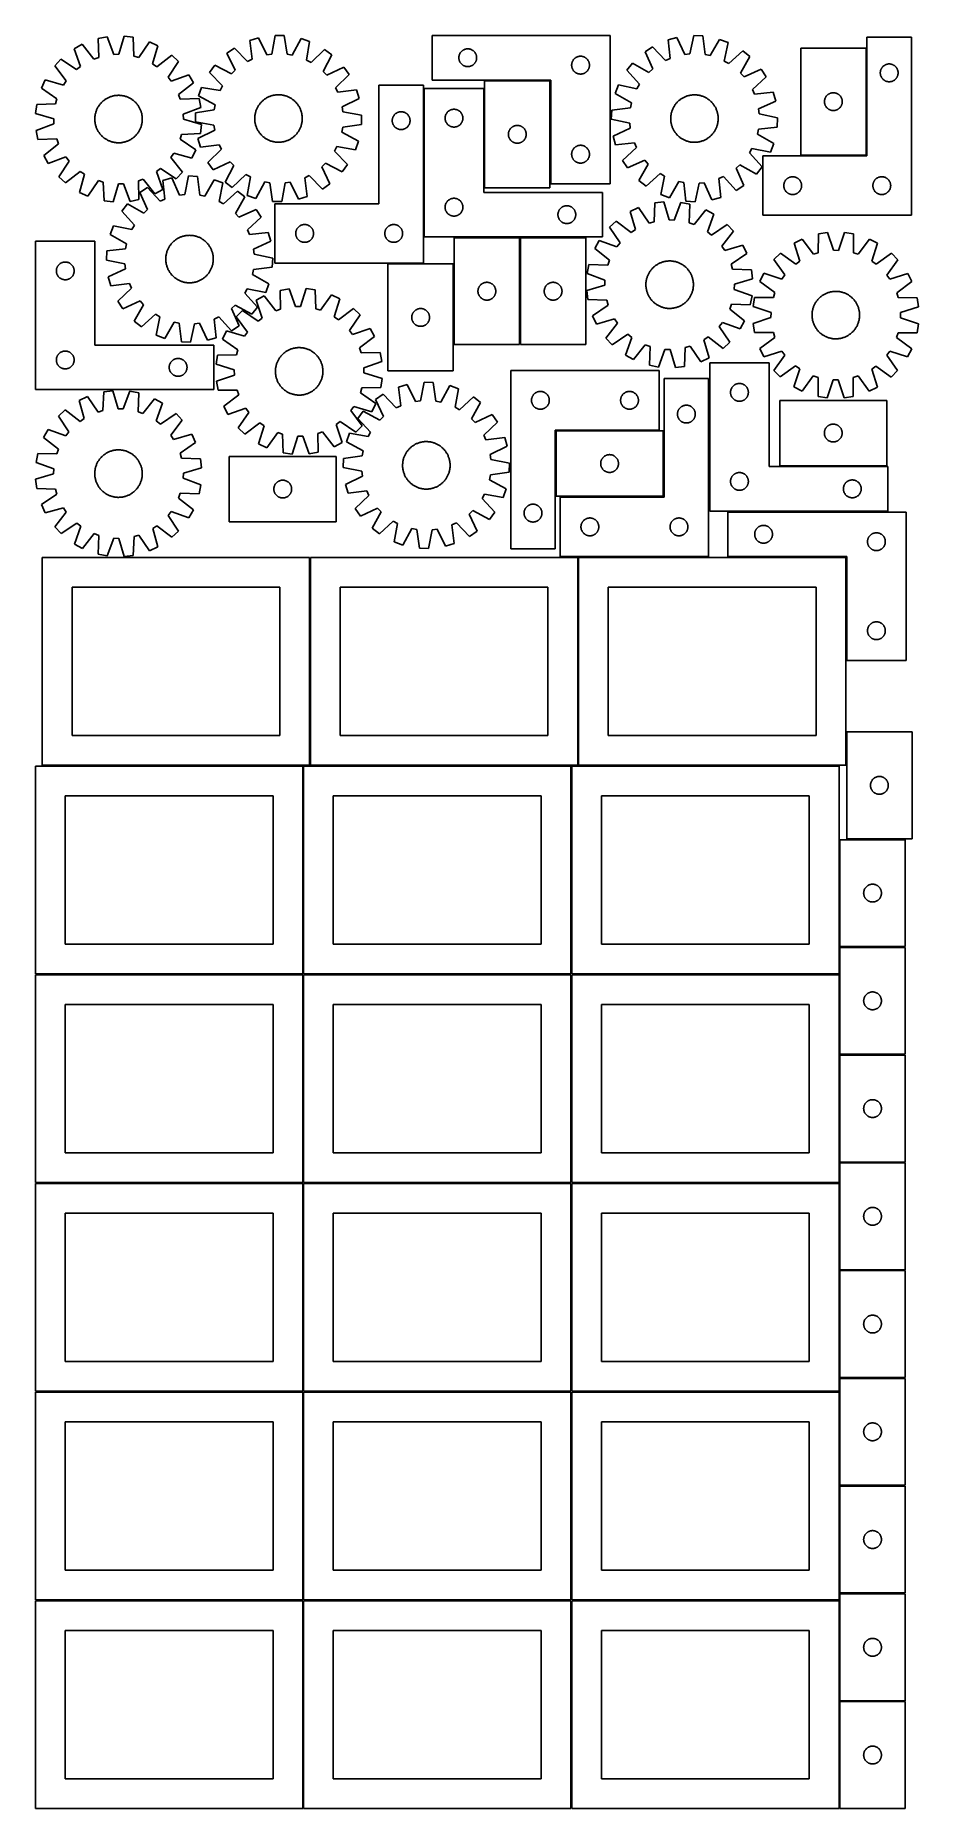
# Model space of a CAD drawing. Header units: millimetres. Extents: x 7 to 1493, y 7 to 2993.
import ezdxf

# ---------------------------------------------------------------- set-up
doc = ezdxf.new("R2010")
doc.units = ezdxf.units.MM
doc.layers.add('COMMON', color=5, linetype='CONTINUOUS', true_color=0x0000ff)
doc.layers.add('CUT', color=7, linetype='CONTINUOUS', true_color=0x000000)

msp = doc.modelspace()

# ---------------------------------------------------------------- linework, layer by layer
at = {"layer": 'COMMON'}
for p, q in [((1405.823227, 2791.980501), (1405.823227, 2971.980501)), ((660.514312, 2904.150174), (660.514312, 2654.150174)), ((872.875763, 2917.690954), (762.875763, 2917.690954)), ((873.625764, 2743.440954), (873.625764, 2916.940953)), ((1295.073226, 2791.2305), (1405.073226, 2791.2305)), ((821.637473, 2653.400174), (711.637473, 2653.400174)), ((822.387474, 2472.650173), (822.387474, 2652.650173)), ((933.137474, 2653.400174), (823.137474, 2653.400174)), ((659.764312, 2609.233916), (600.137472, 2609.233916)), ((710.887472, 2608.483915), (710.887472, 2472.650173)), ((882.543722, 2327.326202), (882.543722, 2217.326202)), ((1056.793722, 2328.076203), (883.293723, 2328.076203)), ((1259.889066, 2267.956824), (1439.889066, 2267.956824)), ((1441.925523, 2191.456824), (1172.551013, 2191.456824)), ((468.801011, 1764.123915), (468.801011, 2114.123915)), ((920.301012, 1764.123915), (920.301012, 2114.123915)), ((1371.801013, 1940.706823), (1371.801013, 2114.123915)), ((457.299608, 1412.599135), (457.299608, 1762.599135)), ((908.799609, 1412.623914), (908.799609, 1762.599135)), ((919.551011, 1763.373915), (909.549609, 1763.373915)), ((1359.549609, 1763.373915), (921.051012, 1763.373915)), ((1471.074237, 1639.473054), (1372.583084, 1639.473054)), ((1361.074237, 1457.973052), (1471.074237, 1457.973052)), ((456.549607, 1411.849135), (6.549607, 1411.849135)), ((457.299608, 1061.099134), (457.299608, 1411.099134)), ((908.049608, 1411.849135), (458.049608, 1411.849135)), ((908.799609, 1061.123913), (908.799609, 1411.099134)), ((1359.549609, 1411.873914), (909.549609, 1411.873914)), ((1471.074237, 1276.473052), (1361.074237, 1276.473052)), ((1471.074237, 1094.973051), (1361.074237, 1094.973051)), ((6.549607, 1060.349133), (456.549607, 1060.349133)), ((457.299608, 709.599133), (457.299608, 1059.599133)), ((458.049608, 1060.349133), (908.049608, 1060.349133)), ((908.799608, 1059.599133), (908.799608, 709.623912)), ((1359.549609, 1060.373913), (909.549609, 1060.373913)), ((1471.074237, 913.47305), (1361.074237, 913.47305)), ((1471.074237, 731.973049), (1361.074237, 731.973049)), ((456.549607, 708.849133), (6.549607, 708.849133)), ((457.299608, 358.099132), (457.299608, 708.099132)), ((908.049608, 708.849133), (458.049608, 708.849133)), ((908.799609, 358.123911), (908.799609, 708.099132)), ((909.549609, 708.873911), (1359.549609, 708.873911)), ((1471.074237, 550.473048), (1361.074237, 550.473048)), ((1471.074237, 368.973047), (1361.074237, 368.973047)), ((456.549607, 357.349132), (6.549607, 357.349132)), ((457.299608, 6.599131), (457.299608, 356.599131)), ((908.049608, 357.349132), (458.049608, 357.349132)), ((908.799609, 6.62391), (908.799609, 356.599131)), ((1359.549609, 357.373911), (909.549609, 357.373911)), ((1471.074237, 187.473046), (1361.074237, 187.473046))]:
    msp.add_line(p, q, dxfattribs=at)
at = {"layer": 'CUT'}
for p, q in [((127.19323, 2991.301629), (112.093283, 2988.3483)), ((112.093283, 2988.3483), (113.063543, 2956.598759)), ((138.256374, 2961.52611), (127.19323, 2991.301629)), ((155.713517, 2992.330733), (146.825141, 2961.835298)), ((170.987049, 2990.473376), (155.713517, 2992.330733)), ((172.307582, 2958.736474), (170.987049, 2990.473376)), ((381.927586, 2989.436427), (367.223684, 2984.905887)), ((396.071561, 2960.99486), (381.927586, 2989.436427)), ((410.179962, 2993.469923), (404.559836, 2962.206702)), ((425.564219, 2993.234966), (410.179962, 2993.469923)), ((430.227011, 2961.8147), (425.564219, 2993.234966)), ((453.680243, 2988.340584), (438.67432, 2960.344209)), ((468.238935, 2983.363131), (453.680243, 2988.340584)), ((974.375764, 2993.440954), (674.375764, 2993.440954)), ((674.375764, 2993.440954), (674.375764, 2918.440954)), ((974.375764, 2743.440954), (974.375764, 2993.440954)), ((1086.636552, 2990.306404), (1071.796709, 2986.243203)), ((1099.873868, 2961.431706), (1086.636552, 2990.306404)), ((1115.002368, 2993.444283), (1108.396226, 2962.374465)), ((1130.371496, 2992.722854), (1115.002368, 2993.444283)), ((1134.038159, 2961.170828), (1130.371496, 2992.722854)), ((1158.318649, 2986.941635), (1142.434731, 2959.433892)), ((1172.712624, 2981.506193), (1158.318649, 2986.941635)), ((1481.573227, 2990.4805), (1406.573227, 2990.4805)), ((1406.573227, 2990.4805), (1406.573227, 2790.4805)), ((1481.573227, 2690.4805), (1481.573227, 2990.4805)), ((85.286889, 2978.556311), (71.838615, 2971.081388)), ((71.838615, 2971.081388), (82.572535, 2941.185607)), ((105.009706, 2953.656809), (85.286889, 2978.556311)), ((146.825141, 2961.835298), (138.256374, 2961.52611)), ((180.552509, 2956.382635), (172.307582, 2958.736474)), ((198.429464, 2982.638858), (180.552509, 2956.382635)), ((212.381501, 2976.152625), (198.429464, 2982.638858)), ((203.830161, 2945.560971), (212.381501, 2976.152625)), ((236.059789, 2960.221383), (210.944176, 2940.774514)), ((247.324609, 2949.741193), (236.059789, 2960.221383)), ((341.600496, 2972.33934), (329.016268, 2963.486785)), ((329.016268, 2963.486785), (342.84555, 2934.890881)), ((363.841143, 2949.660532), (341.600496, 2972.33934)), ((367.223684, 2984.905887), (371.539493, 2953.436083)), ((404.559836, 2962.206702), (396.071561, 2960.99486)), ((438.67432, 2960.344209), (430.227011, 2961.8147)), ((462.964118, 2952.0398), (468.238935, 2983.363131)), ((493.466416, 2970.019968), (470.543579, 2948.030918)), ((491.078346, 2932.626996), (505.774437, 2960.787245)), ((505.774437, 2960.787245), (493.466416, 2970.019968)), ((719.395652, 2956.713135), (719.455265, 2957.483268)), ((719.455265, 2957.483268), (719.554445, 2958.249312)), ((719.554445, 2958.249312), (719.692928, 2959.009235)), ((719.692928, 2959.009235), (719.870348, 2959.76102)), ((719.870348, 2959.76102), (720.086233, 2960.502676)), ((720.086233, 2960.502676), (720.340011, 2961.232235)), ((720.340011, 2961.232235), (720.63101, 2961.947762)), ((720.63101, 2961.947762), (720.958457, 2962.64736)), ((720.958457, 2962.64736), (721.321485, 2963.329175)), ((721.321485, 2963.329175), (721.71913, 2963.991396)), ((721.71913, 2963.991396), (722.150338, 2964.63227)), ((722.150338, 2964.63227), (722.613966, 2965.250096)), ((722.613966, 2965.250096), (723.108785, 2965.843235)), ((723.108785, 2965.843235), (723.633481, 2966.410116)), ((723.633481, 2966.410116), (724.186663, 2966.949234)), ((724.186663, 2966.949234), (724.766866, 2967.45916)), ((724.766866, 2967.45916), (725.372549, 2967.938542)), ((725.372549, 2967.938542), (726.002108, 2968.386109)), ((726.002108, 2968.386109), (726.653872, 2968.800673)), ((726.653872, 2968.800673), (727.326112, 2969.181136)), ((727.326112, 2969.181136), (728.017048, 2969.526487)), ((728.017048, 2969.526487), (728.724845, 2969.835813)), ((728.724845, 2969.835813), (729.447628, 2970.108292)), ((729.447628, 2970.108292), (730.183479, 2970.343202)), ((730.183479, 2970.343202), (730.930447, 2970.539919)), ((730.930447, 2970.539919), (731.686552, 2970.697923)), ((731.686552, 2970.697923), (732.449788, 2970.816794)), ((732.449788, 2970.816794), (733.218132, 2970.896216)), ((733.218132, 2970.896216), (733.989545, 2970.935981)), ((733.989545, 2970.935981), (734.761982, 2970.935981)), ((734.761982, 2970.935981), (735.533395, 2970.896216)), ((735.533395, 2970.896216), (736.301739, 2970.816794)), ((736.301739, 2970.816794), (737.064975, 2970.697923)), ((737.064975, 2970.697923), (737.82108, 2970.539919)), ((737.82108, 2970.539919), (738.568048, 2970.343202)), ((738.568048, 2970.343202), (739.303899, 2970.108292)), ((739.303899, 2970.108292), (740.026682, 2969.835813)), ((740.026682, 2969.835813), (740.734479, 2969.526487)), ((740.734479, 2969.526487), (741.425415, 2969.181136)), ((741.425415, 2969.181136), (742.097656, 2968.800673)), ((742.097656, 2968.800673), (742.749419, 2968.386109)), ((742.749419, 2968.386109), (743.378978, 2967.938542)), ((743.378978, 2967.938542), (743.984661, 2967.45916)), ((743.984661, 2967.45916), (744.564864, 2966.949234)), ((744.564864, 2966.949234), (745.118046, 2966.410116)), ((745.118046, 2966.410116), (745.642742, 2965.843235)), ((745.642742, 2965.843235), (746.137561, 2965.250096)), ((746.137561, 2965.250096), (746.601189, 2964.63227)), ((746.601189, 2964.63227), (747.032397, 2963.991396)), ((747.032397, 2963.991396), (747.430042, 2963.329175)), ((747.430042, 2963.329175), (747.79307, 2962.64736)), ((747.79307, 2962.64736), (748.120517, 2961.947762)), ((748.120517, 2961.947762), (748.411516, 2961.232235)), ((748.411516, 2961.232235), (748.665294, 2960.502676)), ((748.665294, 2960.502676), (748.881179, 2959.76102)), ((748.881179, 2959.76102), (749.058599, 2959.009235)), ((749.058599, 2959.009235), (749.197082, 2958.249312)), ((749.197082, 2958.249312), (749.296262, 2957.483268)), ((749.296262, 2957.483268), (749.355875, 2956.713135)), ((917.326112, 2956.681136), (918.017048, 2957.026487)), ((918.017048, 2957.026487), (918.724845, 2957.335813)), ((918.724845, 2957.335813), (919.447628, 2957.608292)), ((919.447628, 2957.608292), (920.183479, 2957.843202)), ((920.183479, 2957.843202), (920.930447, 2958.039919)), ((920.930447, 2958.039919), (921.686552, 2958.197923)), ((921.686552, 2958.197923), (922.449788, 2958.316794)), ((922.449788, 2958.316794), (923.218132, 2958.396216)), ((923.218132, 2958.396216), (923.989545, 2958.435981)), ((923.989545, 2958.435981), (924.761982, 2958.435981)), ((924.761982, 2958.435981), (925.533395, 2958.396216)), ((925.533395, 2958.396216), (926.301739, 2958.316794)), ((926.301739, 2958.316794), (927.064975, 2958.197923)), ((927.064975, 2958.197923), (927.82108, 2958.039919)), ((927.82108, 2958.039919), (928.568048, 2957.843202)), ((928.568048, 2957.843202), (929.303899, 2957.608292)), ((929.303899, 2957.608292), (930.026682, 2957.335813)), ((930.026682, 2957.335813), (930.734479, 2957.026487)), ((930.734479, 2957.026487), (931.425415, 2956.681136)), ((1045.788873, 2974.493383), (1032.930942, 2966.043285)), ((1032.930942, 2966.043285), (1045.848841, 2937.024281)), ((1067.301081, 2951.122469), (1045.788873, 2974.493383)), ((1071.796709, 2986.243203), (1075.114996, 2954.652639)), ((1108.396226, 2962.374465), (1099.873868, 2961.431706)), ((1142.434731, 2959.433892), (1134.038159, 2961.170828)), ((1166.449715, 2950.365372), (1172.712624, 2981.506193)), ((1197.50545, 2967.371782), (1173.898587, 2946.118764)), ((1193.935868, 2930.073051), (1209.51529, 2957.754387)), ((1209.51529, 2957.754387), (1197.50545, 2967.371782)), ((1405.073226, 2971.980501), (1295.073226, 2971.980501)), ((1295.073226, 2971.980501), (1295.073226, 2791.980501)), ((1405.073226, 2791.980501), (1405.073226, 2971.980501)), ((49.37011, 2953.485022), (38.88992, 2942.220202)), ((38.88992, 2942.220202), (58.336789, 2917.104589)), ((75.821993, 2935.898873), (49.37011, 2953.485022)), ((82.572535, 2941.185607), (75.821993, 2935.898873)), ((113.063543, 2956.598759), (105.009706, 2953.656809)), ((210.944176, 2940.774514), (203.830161, 2945.560971)), ((229.73846, 2923.28931), (247.324609, 2949.741193)), ((264.920975, 2927.272688), (235.025194, 2916.538768)), ((272.395898, 2913.824414), (264.920975, 2927.272688)), ((308.530445, 2943.617289), (299.297722, 2931.309268)), ((299.297722, 2931.309268), (321.286772, 2908.386431)), ((336.690695, 2928.921198), (308.530445, 2943.617289)), ((342.84555, 2934.890881), (336.690695, 2928.921198)), ((371.539493, 2953.436083), (363.841143, 2949.660532)), ((470.543579, 2948.030918), (462.964118, 2952.0398)), ((497.04803, 2926.47214), (491.078346, 2932.626996)), ((525.643934, 2940.301422), (497.04803, 2926.47214)), ((511.81768, 2905.476547), (534.496489, 2927.717194)), ((534.496489, 2927.717194), (525.643934, 2940.301422)), ((719.375764, 2955.940954), (719.395652, 2956.713135)), ((719.395652, 2955.168772), (719.375764, 2955.940954)), ((719.455265, 2954.398639), (719.395652, 2955.168772)), ((719.554445, 2953.632595), (719.455265, 2954.398639)), ((719.692928, 2952.872673), (719.554445, 2953.632595)), ((719.870348, 2952.120887), (719.692928, 2952.872673)), ((720.086233, 2951.379231), (719.870348, 2952.120887)), ((720.340011, 2950.649672), (720.086233, 2951.379231)), ((720.63101, 2949.934145), (720.340011, 2950.649672)), ((720.958457, 2949.234547), (720.63101, 2949.934145)), ((721.321485, 2948.552733), (720.958457, 2949.234547)), ((721.71913, 2947.890511), (721.321485, 2948.552733)), ((722.150338, 2947.249637), (721.71913, 2947.890511)), ((722.613966, 2946.631811), (722.150338, 2947.249637)), ((723.108785, 2946.038672), (722.613966, 2946.631811)), ((723.633481, 2945.471791), (723.108785, 2946.038672)), ((724.186663, 2944.932673), (723.633481, 2945.471791)), ((724.766866, 2944.422747), (724.186663, 2944.932673)), ((725.372549, 2943.943365), (724.766866, 2944.422747)), ((726.002108, 2943.495798), (725.372549, 2943.943365)), ((726.653872, 2943.081234), (726.002108, 2943.495798)), ((727.326112, 2942.700772), (726.653872, 2943.081234)), ((728.017048, 2942.35542), (727.326112, 2942.700772)), ((728.724845, 2942.046094), (728.017048, 2942.35542)), ((729.447628, 2941.773615), (728.724845, 2942.046094)), ((730.183479, 2941.538705), (729.447628, 2941.773615)), ((730.930447, 2941.341988), (730.183479, 2941.538705)), ((731.686552, 2941.183984), (730.930447, 2941.341988)), ((732.449788, 2941.065113), (731.686552, 2941.183984)), ((733.218132, 2940.985691), (732.449788, 2941.065113)), ((733.989545, 2940.945927), (733.218132, 2940.985691)), ((734.761982, 2940.945927), (733.989545, 2940.945927)), ((735.533395, 2940.985691), (734.761982, 2940.945927)), ((736.301739, 2941.065113), (735.533395, 2940.985691)), ((737.064975, 2941.183984), (736.301739, 2941.065113)), ((737.82108, 2941.341988), (737.064975, 2941.183984)), ((738.568048, 2941.538705), (737.82108, 2941.341988)), ((739.303899, 2941.773615), (738.568048, 2941.538705)), ((740.026682, 2942.046094), (739.303899, 2941.773615)), ((740.734479, 2942.35542), (740.026682, 2942.046094)), ((741.425415, 2942.700772), (740.734479, 2942.35542)), ((742.097656, 2943.081234), (741.425415, 2942.700772)), ((742.749419, 2943.495798), (742.097656, 2943.081234)), ((743.378978, 2943.943365), (742.749419, 2943.495798)), ((743.984661, 2944.422747), (743.378978, 2943.943365)), ((744.564864, 2944.932673), (743.984661, 2944.422747)), ((745.118046, 2945.471791), (744.564864, 2944.932673)), ((745.642742, 2946.038672), (745.118046, 2945.471791)), ((746.137561, 2946.631811), (745.642742, 2946.038672)), ((746.601189, 2947.249637), (746.137561, 2946.631811)), ((747.032397, 2947.890511), (746.601189, 2947.249637)), ((747.430042, 2948.552733), (747.032397, 2947.890511)), ((747.79307, 2949.234547), (747.430042, 2948.552733)), ((748.120517, 2949.934145), (747.79307, 2949.234547)), ((748.411516, 2950.649672), (748.120517, 2949.934145)), ((748.665294, 2951.379231), (748.411516, 2950.649672)), ((748.881179, 2952.120887), (748.665294, 2951.379231)), ((749.058599, 2952.872673), (748.881179, 2952.120887)), ((749.197082, 2953.632595), (749.058599, 2952.872673)), ((749.296262, 2954.398639), (749.197082, 2953.632595)), ((749.355875, 2955.168772), (749.296262, 2954.398639)), ((749.355875, 2956.713135), (749.375764, 2955.940954)), ((749.375764, 2955.940954), (749.355875, 2955.168772)), ((909.375764, 2943.440954), (909.395652, 2944.213135)), ((909.395652, 2942.668772), (909.375764, 2943.440954)), ((909.395652, 2944.213135), (909.455265, 2944.983268)), ((909.455265, 2941.898639), (909.395652, 2942.668772)), ((909.455265, 2944.983268), (909.554445, 2945.749312)), ((909.554445, 2941.132595), (909.455265, 2941.898639)), ((909.554445, 2945.749312), (909.692928, 2946.509235)), ((909.692928, 2940.372673), (909.554445, 2941.132595)), ((909.692928, 2946.509235), (909.870348, 2947.26102)), ((909.870348, 2939.620887), (909.692928, 2940.372673)), ((909.870348, 2947.26102), (910.086233, 2948.002676)), ((910.086233, 2938.879231), (909.870348, 2939.620887)), ((910.086233, 2948.002676), (910.340011, 2948.732235)), ((910.340011, 2938.149672), (910.086233, 2938.879231)), ((910.340011, 2948.732235), (910.63101, 2949.447762)), ((910.63101, 2937.434145), (910.340011, 2938.149672)), ((910.63101, 2949.447762), (910.958457, 2950.14736)), ((910.958457, 2936.734547), (910.63101, 2937.434145)), ((910.958457, 2950.14736), (911.321485, 2950.829175)), ((911.321485, 2936.052733), (910.958457, 2936.734547)), ((911.321485, 2950.829175), (911.71913, 2951.491396)), ((911.71913, 2935.390511), (911.321485, 2936.052733)), ((911.71913, 2951.491396), (912.150338, 2952.13227)), ((912.150338, 2934.749637), (911.71913, 2935.390511)), ((912.150338, 2952.13227), (912.613966, 2952.750096)), ((912.613966, 2934.131811), (912.150338, 2934.749637)), ((912.613966, 2952.750096), (913.108785, 2953.343235)), ((913.108785, 2933.538672), (912.613966, 2934.131811)), ((913.108785, 2953.343235), (913.633481, 2953.910116)), ((913.633481, 2932.971791), (913.108785, 2933.538672)), ((913.633481, 2953.910116), (914.186663, 2954.449234)), ((914.186663, 2932.432673), (913.633481, 2932.971791)), ((914.186663, 2954.449234), (914.766866, 2954.95916)), ((914.766866, 2931.922747), (914.186663, 2932.432673)), ((914.766866, 2954.95916), (915.372549, 2955.438542)), ((915.372549, 2931.443365), (914.766866, 2931.922747)), ((915.372549, 2955.438542), (916.002108, 2955.886109)), ((916.002108, 2930.995798), (915.372549, 2931.443365)), ((916.002108, 2955.886109), (916.653872, 2956.300673)), ((916.653872, 2930.581234), (916.002108, 2930.995798)), ((916.653872, 2956.300673), (917.326112, 2956.681136)), ((917.326112, 2930.200772), (916.653872, 2930.581234)), ((918.017048, 2929.85542), (917.326112, 2930.200772)), ((918.724845, 2929.546094), (918.017048, 2929.85542)), ((919.447628, 2929.273615), (918.724845, 2929.546094)), ((920.183479, 2929.038705), (919.447628, 2929.273615)), ((920.930447, 2928.841988), (920.183479, 2929.038705)), ((921.686552, 2928.683984), (920.930447, 2928.841988)), ((922.449788, 2928.565113), (921.686552, 2928.683984)), ((923.218132, 2928.485691), (922.449788, 2928.565113)), ((923.989545, 2928.445927), (923.218132, 2928.485691)), ((924.761982, 2928.445927), (923.989545, 2928.445927)), ((925.533395, 2928.485691), (924.761982, 2928.445927)), ((926.301739, 2928.565113), (925.533395, 2928.485691)), ((927.064975, 2928.683984), (926.301739, 2928.565113)), ((927.82108, 2928.841988), (927.064975, 2928.683984)), ((928.568048, 2929.038705), (927.82108, 2928.841988)), ((929.303899, 2929.273615), (928.568048, 2929.038705)), ((930.026682, 2929.546094), (929.303899, 2929.273615)), ((930.734479, 2929.85542), (930.026682, 2929.546094)), ((931.425415, 2930.200772), (930.734479, 2929.85542)), ((931.425415, 2956.681136), (932.097656, 2956.300673)), ((932.097656, 2930.581234), (931.425415, 2930.200772)), ((932.097656, 2956.300673), (932.749419, 2955.886109)), ((932.749419, 2930.995798), (932.097656, 2930.581234)), ((932.749419, 2955.886109), (933.378978, 2955.438542)), ((933.378978, 2931.443365), (932.749419, 2930.995798)), ((933.378978, 2955.438542), (933.984661, 2954.95916)), ((933.984661, 2931.922747), (933.378978, 2931.443365)), ((933.984661, 2954.95916), (934.564864, 2954.449234)), ((934.564864, 2932.432673), (933.984661, 2931.922747)), ((934.564864, 2954.449234), (935.118046, 2953.910116)), ((935.118046, 2932.971791), (934.564864, 2932.432673)), ((935.118046, 2953.910116), (935.642742, 2953.343235)), ((935.642742, 2933.538672), (935.118046, 2932.971791)), ((935.642742, 2953.343235), (936.137561, 2952.750096)), ((936.137561, 2934.131811), (935.642742, 2933.538672)), ((936.137561, 2952.750096), (936.601189, 2952.13227)), ((936.601189, 2934.749637), (936.137561, 2934.131811)), ((936.601189, 2952.13227), (937.032397, 2951.491396)), ((937.032397, 2935.390511), (936.601189, 2934.749637)), ((937.032397, 2951.491396), (937.430042, 2950.829175)), ((937.430042, 2936.052733), (937.032397, 2935.390511)), ((937.430042, 2950.829175), (937.79307, 2950.14736)), ((937.79307, 2936.734547), (937.430042, 2936.052733)), ((937.79307, 2950.14736), (938.120517, 2949.447762)), ((938.120517, 2937.434145), (937.79307, 2936.734547)), ((938.120517, 2949.447762), (938.411516, 2948.732235)), ((938.411516, 2938.149672), (938.120517, 2937.434145)), ((938.411516, 2948.732235), (938.665294, 2948.002676)), ((938.665294, 2938.879231), (938.411516, 2938.149672)), ((938.665294, 2948.002676), (938.881179, 2947.26102)), ((938.881179, 2939.620887), (938.665294, 2938.879231)), ((938.881179, 2947.26102), (939.058599, 2946.509235)), ((939.058599, 2940.372673), (938.881179, 2939.620887)), ((939.058599, 2946.509235), (939.197082, 2945.749312)), ((939.197082, 2941.132595), (939.058599, 2940.372673)), ((939.197082, 2945.749312), (939.296262, 2944.983268)), ((939.296262, 2941.898639), (939.197082, 2941.132595)), ((939.296262, 2944.983268), (939.355875, 2944.213135)), ((939.355875, 2942.668772), (939.296262, 2941.898639)), ((939.355875, 2944.213135), (939.375764, 2943.440954)), ((939.375764, 2943.440954), (939.355875, 2942.668772)), ((1011.826913, 2946.831679), (1002.209518, 2934.821839)), ((1002.209518, 2934.821839), (1023.462536, 2911.214976)), ((1039.508249, 2931.252257), (1011.826913, 2946.831679)), ((1045.848841, 2937.024281), (1039.508249, 2931.252257)), ((1075.114996, 2954.652639), (1067.301081, 2951.122469)), ((1173.898587, 2946.118764), (1166.449715, 2950.365372)), ((1199.707892, 2923.732459), (1193.935868, 2930.073051)), ((1228.726896, 2936.650358), (1199.707892, 2923.732459)), ((1237.176994, 2923.792427), (1228.726896, 2936.650358)), ((1429.0782, 2930.866718), (1429.117964, 2931.638132)), ((1429.0782, 2930.094281), (1429.0782, 2930.866718)), ((1429.117964, 2929.322868), (1429.0782, 2930.094281)), ((1429.117964, 2931.638132), (1429.197386, 2932.406475)), ((1429.197386, 2928.554524), (1429.117964, 2929.322868)), ((1429.197386, 2932.406475), (1429.316257, 2933.169711)), ((1429.316257, 2927.791288), (1429.197386, 2928.554524)), ((1429.316257, 2933.169711), (1429.474261, 2933.925816)), ((1429.474261, 2927.035184), (1429.316257, 2927.791288)), ((1429.474261, 2933.925816), (1429.670978, 2934.672784)), ((1429.670978, 2934.672784), (1429.905888, 2935.408635)), ((1429.905888, 2935.408635), (1430.178367, 2936.131418)), ((1430.178367, 2936.131418), (1430.487693, 2936.839216)), ((1430.487693, 2936.839216), (1430.833045, 2937.530151)), ((1430.833045, 2937.530151), (1431.213507, 2938.202392)), ((1431.213507, 2938.202392), (1431.628071, 2938.854156)), ((1431.628071, 2938.854156), (1432.075638, 2939.483714)), ((1432.075638, 2939.483714), (1432.55502, 2940.089397)), ((1432.55502, 2940.089397), (1433.064946, 2940.6696)), ((1433.064946, 2940.6696), (1433.604064, 2941.222782)), ((1433.604064, 2941.222782), (1434.170945, 2941.747479)), ((1434.170945, 2941.747479), (1434.764084, 2942.242297)), ((1434.764084, 2942.242297), (1435.38191, 2942.705925)), ((1435.38191, 2942.705925), (1436.022784, 2943.137133)), ((1436.022784, 2943.137133), (1436.685006, 2943.534778)), ((1436.685006, 2943.534778), (1437.36682, 2943.897806)), ((1437.36682, 2943.897806), (1438.066418, 2944.225253)), ((1438.066418, 2944.225253), (1438.781945, 2944.516252)), ((1438.781945, 2944.516252), (1439.511504, 2944.77003)), ((1439.511504, 2944.77003), (1440.25316, 2944.985916)), ((1440.25316, 2944.985916), (1441.004946, 2945.163335)), ((1441.004946, 2945.163335), (1441.764868, 2945.301818)), ((1441.764868, 2945.301818), (1442.530912, 2945.400998)), ((1442.530912, 2945.400998), (1443.301045, 2945.460611)), ((1443.301045, 2945.460611), (1444.073227, 2945.4805)), ((1444.073227, 2945.4805), (1444.845408, 2945.460611)), ((1444.845408, 2945.460611), (1445.615541, 2945.400998)), ((1445.615541, 2945.400998), (1446.381585, 2945.301818)), ((1446.381585, 2945.301818), (1447.141508, 2945.163335)), ((1447.141508, 2945.163335), (1447.893293, 2944.985916)), ((1447.893293, 2944.985916), (1448.634949, 2944.77003)), ((1448.634949, 2944.77003), (1449.364508, 2944.516252)), ((1449.364508, 2944.516252), (1450.080035, 2944.225253)), ((1450.080035, 2944.225253), (1450.779633, 2943.897806)), ((1450.779633, 2943.897806), (1451.461448, 2943.534778)), ((1451.461448, 2943.534778), (1452.123669, 2943.137133)), ((1452.123669, 2943.137133), (1452.764543, 2942.705925)), ((1452.764543, 2942.705925), (1453.382369, 2942.242297)), ((1453.382369, 2942.242297), (1453.975508, 2941.747479)), ((1453.975508, 2941.747479), (1454.542389, 2941.222782)), ((1454.542389, 2941.222782), (1455.081507, 2940.6696)), ((1455.081507, 2940.6696), (1455.591433, 2940.089397)), ((1455.591433, 2940.089397), (1456.070815, 2939.483714)), ((1456.070815, 2939.483714), (1456.518382, 2938.854156)), ((1456.518382, 2938.854156), (1456.932946, 2938.202392)), ((1456.932946, 2938.202392), (1457.313408, 2937.530151)), ((1457.313408, 2937.530151), (1457.65876, 2936.839216)), ((1457.65876, 2936.839216), (1457.968086, 2936.131418)), ((1457.968086, 2936.131418), (1458.240565, 2935.408635)), ((1458.240565, 2935.408635), (1458.475475, 2934.672784)), ((1458.475475, 2934.672784), (1458.672192, 2933.925816)), ((1458.672192, 2933.925816), (1458.830196, 2933.169711)), ((1458.830196, 2927.791288), (1458.672192, 2927.035184)), ((1458.830196, 2933.169711), (1458.949067, 2932.406475)), ((1458.949067, 2928.554524), (1458.830196, 2927.791288)), ((1458.949067, 2932.406475), (1459.028489, 2931.638132)), ((1459.028489, 2929.322868), (1458.949067, 2928.554524)), ((1459.028489, 2931.638132), (1459.068254, 2930.866718)), ((1459.068254, 2930.094281), (1459.028489, 2929.322868)), ((1459.068254, 2930.866718), (1459.068254, 2930.094281)), ((22.958678, 2918.541914), (16.472445, 2904.589877)), ((16.472445, 2904.589877), (42.728668, 2886.712922)), ((53.550332, 2909.990574), (22.958678, 2918.541914)), ((58.336789, 2917.104589), (53.550332, 2909.990574)), ((235.025194, 2916.538768), (229.73846, 2923.28931)), ((247.496396, 2894.101597), (272.395898, 2913.824414)), ((285.954559, 2906.081786), (280.977106, 2891.523095)), ((317.27789, 2900.806969), (285.954559, 2906.081786)), ((321.286772, 2908.386431), (317.27789, 2900.806969)), ((515.593232, 2897.778197), (511.81768, 2905.476547)), ((547.063036, 2902.094006), (515.593232, 2897.778197)), ((551.593576, 2887.390104), (547.063036, 2902.094006)), ((659.764312, 2909.983916), (584.764312, 2909.983916)), ((584.764312, 2909.983916), (584.764312, 2709.983916)), ((659.764312, 2609.983916), (659.764312, 2909.983916)), ((761.264313, 2904.150174), (661.264313, 2904.150174)), ((661.264313, 2904.150174), (661.264313, 2654.150174)), ((674.375764, 2918.440954), (874.375764, 2918.440954)), ((761.264313, 2729.150174), (761.264313, 2904.150174)), ((872.875763, 2916.940953), (762.875763, 2916.940953)), ((762.875763, 2916.940953), (762.875763, 2736.940953)), ((872.875763, 2736.940953), (872.875763, 2916.940953)), ((874.375764, 2918.440954), (874.375764, 2743.440954)), ((988.075107, 2910.029013), (982.639665, 2895.635038)), ((1019.215928, 2903.766105), (988.075107, 2910.029013)), ((1023.462536, 2911.214976), (1019.215928, 2903.766105)), ((1213.80608, 2902.280219), (1237.176994, 2923.792427)), ((1217.33625, 2894.466304), (1213.80608, 2902.280219)), ((1248.926814, 2897.784591), (1217.33625, 2894.466304)), ((1252.990015, 2882.944748), (1248.926814, 2897.784591)), ((1429.670978, 2926.288215), (1429.474261, 2927.035184)), ((1429.905888, 2925.552364), (1429.670978, 2926.288215)), ((1430.178367, 2924.829581), (1429.905888, 2925.552364)), ((1430.487693, 2924.121784), (1430.178367, 2924.829581)), ((1430.833045, 2923.430849), (1430.487693, 2924.121784)), ((1431.213507, 2922.758608), (1430.833045, 2923.430849)), ((1431.628071, 2922.106844), (1431.213507, 2922.758608)), ((1432.075638, 2921.477285), (1431.628071, 2922.106844)), ((1432.55502, 2920.871602), (1432.075638, 2921.477285)), ((1433.064946, 2920.2914), (1432.55502, 2920.871602)), ((1433.604064, 2919.738217), (1433.064946, 2920.2914)), ((1434.170945, 2919.213521), (1433.604064, 2919.738217)), ((1434.764084, 2918.718703), (1434.170945, 2919.213521)), ((1435.38191, 2918.255075), (1434.764084, 2918.718703)), ((1436.022784, 2917.823866), (1435.38191, 2918.255075)), ((1436.685006, 2917.426221), (1436.022784, 2917.823866)), ((1437.36682, 2917.063193), (1436.685006, 2917.426221)), ((1438.066418, 2916.735746), (1437.36682, 2917.063193)), ((1438.781945, 2916.444747), (1438.066418, 2916.735746)), ((1439.511504, 2916.190969), (1438.781945, 2916.444747)), ((1440.25316, 2915.975084), (1439.511504, 2916.190969)), ((1441.004946, 2915.797664), (1440.25316, 2915.975084)), ((1441.764868, 2915.659181), (1441.004946, 2915.797664)), ((1442.530912, 2915.560002), (1441.764868, 2915.659181)), ((1443.301045, 2915.500388), (1442.530912, 2915.560002)), ((1444.073227, 2915.4805), (1443.301045, 2915.500388)), ((1444.845408, 2915.500388), (1444.073227, 2915.4805)), ((1445.615541, 2915.560002), (1444.845408, 2915.500388)), ((1446.381585, 2915.659181), (1445.615541, 2915.560002)), ((1447.141508, 2915.797664), (1446.381585, 2915.659181)), ((1447.893293, 2915.975084), (1447.141508, 2915.797664)), ((1448.634949, 2916.190969), (1447.893293, 2915.975084)), ((1449.364508, 2916.444747), (1448.634949, 2916.190969)), ((1450.080035, 2916.735746), (1449.364508, 2916.444747)), ((1450.779633, 2917.063193), (1450.080035, 2916.735746)), ((1451.461448, 2917.426221), (1450.779633, 2917.063193)), ((1452.123669, 2917.823866), (1451.461448, 2917.426221)), ((1452.764543, 2918.255075), (1452.123669, 2917.823866)), ((1453.382369, 2918.718703), (1452.764543, 2918.255075)), ((1453.975508, 2919.213521), (1453.382369, 2918.718703)), ((1454.542389, 2919.738217), (1453.975508, 2919.213521)), ((1455.081507, 2920.2914), (1454.542389, 2919.738217)), ((1455.591433, 2920.871602), (1455.081507, 2920.2914)), ((1456.070815, 2921.477285), (1455.591433, 2920.871602)), ((1456.518382, 2922.106844), (1456.070815, 2921.477285)), ((1456.932946, 2922.758608), (1456.518382, 2922.106844)), ((1457.313408, 2923.430849), (1456.932946, 2922.758608)), ((1457.65876, 2924.121784), (1457.313408, 2923.430849)), ((1457.968086, 2924.829581), (1457.65876, 2924.121784)), ((1458.240565, 2925.552364), (1457.968086, 2924.829581)), ((1458.475475, 2926.288215), (1458.240565, 2925.552364)), ((1458.672192, 2927.035184), (1458.475475, 2926.288215)), ((8.637927, 2877.147461), (6.78057, 2861.87393)), ((40.374829, 2878.467995), (8.637927, 2877.147461)), ((42.728668, 2886.712922), (40.374829, 2878.467995)), ((109.103154, 2866.894604), (109.569473, 2868.06146)), ((109.569473, 2868.06146), (110.072213, 2869.213093)), ((110.072213, 2869.213093), (110.61088, 2870.348366)), ((110.61088, 2870.348366), (111.18494, 2871.46616)), ((111.18494, 2871.46616), (111.793828, 2872.56537)), ((111.793828, 2872.56537), (112.436942, 2873.644911)), ((112.436942, 2873.644911), (113.113648, 2874.70372)), ((113.113648, 2874.70372), (113.823279, 2875.74075)), ((113.823279, 2875.74075), (114.565133, 2876.754979)), ((114.565133, 2876.754979), (115.338479, 2877.745404)), ((115.338479, 2877.745404), (116.142553, 2878.71105)), ((116.142553, 2878.71105), (116.976562, 2879.650963)), ((116.976562, 2879.650963), (117.839683, 2880.564215)), ((117.839683, 2880.564215), (118.731064, 2881.449905)), ((118.731064, 2881.449905), (119.649825, 2882.307159)), ((119.649825, 2882.307159), (120.59506, 2883.135131)), ((120.59506, 2883.135131), (121.565835, 2883.933004)), ((121.565835, 2883.933004), (122.561194, 2884.699991)), ((122.561194, 2884.699991), (123.580153, 2885.435334)), ((123.580153, 2885.435334), (124.621707, 2886.138308)), ((124.621707, 2886.138308), (125.684828, 2886.808219)), ((125.684828, 2886.808219), (126.768466, 2887.444406)), ((126.768466, 2887.444406), (127.871553, 2888.046241)), ((127.871553, 2888.046241), (128.993, 2888.61313)), ((128.993, 2888.61313), (130.1317, 2889.144515)), ((130.1317, 2889.144515), (131.28653, 2889.639869)), ((131.28653, 2889.639869), (132.456348, 2890.098705)), ((132.456348, 2890.098705), (133.640003, 2890.52057)), ((133.640003, 2890.52057), (134.836324, 2890.905047)), ((134.836324, 2890.905047), (136.044131, 2891.251757)), ((136.044131, 2891.251757), (137.262233, 2891.560358)), ((137.262233, 2891.560358), (138.489427, 2891.830545)), ((138.489427, 2891.830545), (139.724503, 2892.062052)), ((139.724503, 2892.062052), (140.966241, 2892.25465)), ((140.966241, 2892.25465), (142.213415, 2892.408149)), ((142.213415, 2892.408149), (143.464796, 2892.522397)), ((143.464796, 2892.522397), (144.719148, 2892.597282)), ((144.719148, 2892.597282), (145.975234, 2892.63273)), ((145.975234, 2892.63273), (147.231813, 2892.628706)), ((147.231813, 2892.628706), (148.487645, 2892.585214)), ((148.487645, 2892.585214), (149.741492, 2892.502297)), ((149.741492, 2892.502297), (150.992115, 2892.380036)), ((150.992115, 2892.380036), (152.238281, 2892.218553)), ((152.238281, 2892.218553), (153.47876, 2892.018006)), ((153.47876, 2892.018006), (154.712328, 2891.778594)), ((154.712328, 2891.778594), (155.937766, 2891.500552)), ((155.937766, 2891.500552), (157.153867, 2891.184156)), ((157.153867, 2891.184156), (158.359429, 2890.829718)), ((158.359429, 2890.829718), (159.553263, 2890.437586)), ((159.553263, 2890.437586), (160.734191, 2890.008149)), ((160.734191, 2890.008149), (161.901047, 2889.54183)), ((161.901047, 2889.54183), (163.05268, 2889.03909)), ((163.05268, 2889.03909), (164.187953, 2888.500423)), ((164.187953, 2888.500423), (165.305747, 2887.926363)), ((165.305747, 2887.926363), (166.404957, 2887.317475)), ((166.404957, 2887.317475), (167.484498, 2886.674361)), ((167.484498, 2886.674361), (168.543307, 2885.997655)), ((168.543307, 2885.997655), (169.580337, 2885.288024)), ((169.580337, 2885.288024), (170.594566, 2884.54617)), ((170.594566, 2884.54617), (171.584991, 2883.772824)), ((171.584991, 2883.772824), (172.550637, 2882.96875)), ((172.550637, 2882.96875), (173.49055, 2882.134741)), ((173.49055, 2882.134741), (174.403802, 2881.27162)), ((174.403802, 2881.27162), (175.289492, 2880.38024)), ((175.289492, 2880.38024), (176.146746, 2879.461478)), ((176.146746, 2879.461478), (176.974718, 2878.516243)), ((176.974718, 2878.516243), (177.772591, 2877.545468)), ((177.772591, 2877.545468), (178.539578, 2876.550109)), ((178.539578, 2876.550109), (179.274921, 2875.53115)), ((179.274921, 2875.53115), (179.977895, 2874.489596)), ((179.977895, 2874.489596), (180.647806, 2873.426475)), ((180.647806, 2873.426475), (181.283993, 2872.342837)), ((181.283993, 2872.342837), (181.885828, 2871.23975)), ((181.885828, 2871.23975), (182.452717, 2870.118303)), ((182.452717, 2870.118303), (182.984102, 2868.979603)), ((182.984102, 2868.979603), (183.479456, 2867.824773)), ((183.479456, 2867.824773), (183.938292, 2866.654955)), ((250.438346, 2886.04776), (247.496396, 2894.101597)), ((282.187887, 2887.01802), (250.438346, 2886.04776)), ((255.365697, 2860.854929), (285.141216, 2871.918073)), ((307.50299, 2868.069862), (276.082724, 2863.40707)), ((280.977106, 2891.523095), (308.973481, 2876.517171)), ((285.141216, 2871.918073), (282.187887, 2887.01802)), ((308.973481, 2876.517171), (307.50299, 2868.069862)), ((377.787888, 2866.22278), (378.203724, 2867.408565)), ((378.203724, 2867.408565), (378.656602, 2868.580704)), ((378.656602, 2868.580704), (379.146074, 2869.738039)), ((379.146074, 2869.738039), (379.671658, 2870.879428)), ((379.671658, 2870.879428), (380.232834, 2872.003745)), ((380.232834, 2872.003745), (380.829048, 2873.10988)), ((380.829048, 2873.10988), (381.459713, 2874.196741)), ((381.459713, 2874.196741), (382.124206, 2875.263257)), ((382.124206, 2875.263257), (382.821871, 2876.308374)), ((382.821871, 2876.308374), (383.55202, 2877.331062)), ((383.55202, 2877.331062), (384.313932, 2878.33031)), ((384.313932, 2878.33031), (385.106855, 2879.305133)), ((385.106855, 2879.305133), (385.930007, 2880.254569)), ((385.930007, 2880.254569), (386.782575, 2881.17768)), ((386.782575, 2881.17768), (387.663718, 2882.073556)), ((387.663718, 2882.073556), (388.572567, 2882.941312)), ((388.572567, 2882.941312), (389.508223, 2883.780093)), ((389.508223, 2883.780093), (390.469765, 2884.58907)), ((390.469765, 2884.58907), (391.456243, 2885.367446)), ((391.456243, 2885.367446), (392.466684, 2886.114451)), ((392.466684, 2886.114451), (393.50009, 2886.829349)), ((393.50009, 2886.829349), (394.555441, 2887.511434)), ((394.555441, 2887.511434), (395.631697, 2888.160033)), ((395.631697, 2888.160033), (396.727795, 2888.774506)), ((396.727795, 2888.774506), (397.842652, 2889.354246)), ((397.842652, 2889.354246), (398.97517, 2889.898682)), ((398.97517, 2889.898682), (400.12423, 2890.407276)), ((400.12423, 2890.407276), (401.288698, 2890.879526)), ((401.288698, 2890.879526), (402.467426, 2891.314967)), ((402.467426, 2891.314967), (403.659249, 2891.713167)), ((403.659249, 2891.713167), (404.862992, 2892.073736)), ((404.862992, 2892.073736), (406.077467, 2892.396315)), ((406.077467, 2892.396315), (407.301475, 2892.680588)), ((407.301475, 2892.680588), (408.533808, 2892.926274)), ((408.533808, 2892.926274), (409.773251, 2893.13313)), ((409.773251, 2893.13313), (411.018579, 2893.300952)), ((411.018579, 2893.300952), (412.268564, 2893.429575)), ((412.268564, 2893.429575), (413.521973, 2893.518871)), ((413.521973, 2893.518871), (414.777568, 2893.568753)), ((414.777568, 2893.568753), (416.03411, 2893.57917)), ((416.03411, 2893.57917), (417.290359, 2893.550114)), ((417.290359, 2893.550114), (418.545076, 2893.481612)), ((418.545076, 2893.481612), (419.797022, 2893.373733)), ((419.797022, 2893.373733), (421.044962, 2893.226582)), ((421.044962, 2893.226582), (422.287664, 2893.040305)), ((422.287664, 2893.040305), (423.523901, 2892.815086)), ((423.523901, 2892.815086), (424.752454, 2892.551146)), ((424.752454, 2892.551146), (425.972111, 2892.248747)), ((425.972111, 2892.248747), (427.181667, 2891.908187)), ((427.181667, 2891.908187), (428.379929, 2891.529802)), ((428.379929, 2891.529802), (429.565714, 2891.113966)), ((429.565714, 2891.113966), (430.737852, 2890.661088)), ((430.737852, 2890.661088), (431.895187, 2890.171616)), ((431.895187, 2890.171616), (433.036576, 2889.646033)), ((433.036576, 2889.646033), (434.160893, 2889.084857)), ((434.160893, 2889.084857), (435.267028, 2888.488642)), ((435.267028, 2888.488642), (436.35389, 2887.857977)), ((436.35389, 2887.857977), (437.420406, 2887.193484)), ((437.420406, 2887.193484), (438.465523, 2886.495819)), ((438.465523, 2886.495819), (439.488211, 2885.76567)), ((439.488211, 2885.76567), (440.487459, 2885.003758)), ((440.487459, 2885.003758), (441.462282, 2884.210835)), ((441.462282, 2884.210835), (442.411717, 2883.387683)), ((442.411717, 2883.387683), (443.334829, 2882.535115)), ((443.334829, 2882.535115), (444.230705, 2881.653972)), ((444.230705, 2881.653972), (445.098461, 2880.745124)), ((445.098461, 2880.745124), (445.937242, 2879.809467)), ((445.937242, 2879.809467), (446.746219, 2878.847925)), ((446.746219, 2878.847925), (447.524594, 2877.861447)), ((447.524594, 2877.861447), (448.271599, 2876.851006)), ((448.271599, 2876.851006), (448.986497, 2875.8176)), ((448.986497, 2875.8176), (449.668582, 2874.762249)), ((449.668582, 2874.762249), (450.317181, 2873.685993)), ((450.317181, 2873.685993), (450.931654, 2872.589896)), ((450.931654, 2872.589896), (451.511395, 2871.475038)), ((451.511395, 2871.475038), (452.055831, 2870.34252)), ((452.055831, 2870.34252), (452.564425, 2869.19346)), ((452.564425, 2869.19346), (453.036675, 2868.028992)), ((453.036675, 2868.028992), (453.472115, 2866.850264)), ((523.152009, 2873.246129), (551.593576, 2887.390104)), ((524.363851, 2864.757854), (523.152009, 2873.246129)), ((704.214662, 2867.390356), (704.905598, 2867.735708)), ((704.905598, 2867.735708), (705.613395, 2868.045033)), ((705.613395, 2868.045033), (706.336178, 2868.317512)), ((706.336178, 2868.317512), (707.072029, 2868.552422)), ((707.072029, 2868.552422), (707.818997, 2868.749139)), ((707.818997, 2868.749139), (708.575102, 2868.907143)), ((708.575102, 2868.907143), (709.338338, 2869.026014)), ((709.338338, 2869.026014), (710.106682, 2869.105436)), ((710.106682, 2869.105436), (710.878095, 2869.145201)), ((710.878095, 2869.145201), (711.650532, 2869.145201)), ((711.650532, 2869.145201), (712.421945, 2869.105436)), ((712.421945, 2869.105436), (713.190289, 2869.026014)), ((713.190289, 2869.026014), (713.953525, 2868.907143)), ((713.953525, 2868.907143), (714.70963, 2868.749139)), ((714.70963, 2868.749139), (715.456598, 2868.552422)), ((715.456598, 2868.552422), (716.192449, 2868.317512)), ((716.192449, 2868.317512), (716.915232, 2868.045033)), ((716.915232, 2868.045033), (717.623029, 2867.735708)), ((717.623029, 2867.735708), (718.313965, 2867.390356)), ((976.858446, 2867.687885), (976.137017, 2852.318758)), ((1008.410472, 2871.354548), (976.858446, 2867.687885)), ((982.639665, 2895.635038), (1010.147408, 2879.751121)), ((1010.147408, 2879.751121), (1008.410472, 2871.354548)), ((1078.601783, 2867.28534), (1079.054917, 2868.457379)), ((1079.054917, 2868.457379), (1079.544642, 2869.614607)), ((1079.544642, 2869.614607), (1080.070474, 2870.755881)), ((1080.070474, 2870.755881), (1080.631896, 2871.880075)), ((1080.631896, 2871.880075), (1081.228352, 2872.98608)), ((1081.228352, 2872.98608), (1081.859255, 2874.072804)), ((1081.859255, 2874.072804), (1082.523981, 2875.139175)), ((1082.523981, 2875.139175), (1083.221874, 2876.184139)), ((1083.221874, 2876.184139), (1083.952246, 2877.206667)), ((1083.952246, 2877.206667), (1084.714377, 2878.205749)), ((1084.714377, 2878.205749), (1085.507513, 2879.180399)), ((1085.507513, 2879.180399), (1086.330872, 2880.129654)), ((1086.330872, 2880.129654), (1087.183642, 2881.052579)), ((1087.183642, 2881.052579), (1088.06498, 2881.948263)), ((1088.06498, 2881.948263), (1088.974018, 2882.815821)), ((1088.974018, 2882.815821), (1089.909858, 2883.654397)), ((1089.909858, 2883.654397), (1090.871577, 2884.463164)), ((1090.871577, 2884.463164), (1091.858225, 2885.241324)), ((1091.858225, 2885.241324), (1092.868829, 2885.988108)), ((1092.868829, 2885.988108), (1093.902391, 2886.70278)), ((1093.902391, 2886.70278), (1094.957892, 2887.384635)), ((1094.957892, 2887.384635), (1096.034289, 2888.032998)), ((1096.034289, 2888.032998), (1097.130521, 2888.647232)), ((1097.130521, 2888.647232), (1098.245505, 2889.226729)), ((1098.245505, 2889.226729), (1099.378142, 2889.770917)), ((1099.378142, 2889.770917), (1100.527313, 2890.27926)), ((1100.527313, 2890.27926), (1101.691884, 2890.751256)), ((1101.691884, 2890.751256), (1102.870707, 2891.186439)), ((1102.870707, 2891.186439), (1104.062617, 2891.584379)), ((1104.062617, 2891.584379), (1105.266439, 2891.944684)), ((1105.266439, 2891.944684), (1106.480984, 2892.266999)), ((1106.480984, 2892.266999), (1107.705054, 2892.551004)), ((1107.705054, 2892.551004), (1108.937441, 2892.796421)), ((1108.937441, 2892.796421), (1110.176929, 2893.003006)), ((1110.176929, 2893.003006), (1111.422294, 2893.170556)), ((1111.422294, 2893.170556), (1112.672307, 2893.298906)), ((1112.672307, 2893.298906), (1113.925735, 2893.387928)), ((1113.925735, 2893.387928), (1115.181341, 2893.437535)), ((1115.181341, 2893.437535), (1116.437886, 2893.447678)), ((1116.437886, 2893.447678), (1117.694129, 2893.418348)), ((1117.694129, 2893.418348), (1118.94883, 2893.349572)), ((1118.94883, 2893.349572), (1120.200753, 2893.241419)), ((1120.200753, 2893.241419), (1121.44866, 2893.093995)), ((1121.44866, 2893.093995), (1122.691321, 2892.907447)), ((1122.691321, 2892.907447), (1123.92751, 2892.681957)), ((1123.92751, 2892.681957), (1125.156005, 2892.417749)), ((1125.156005, 2892.417749), (1126.375595, 2892.115084)), ((1126.375595, 2892.115084), (1127.585077, 2891.77426)), ((1127.585077, 2891.77426), (1128.783256, 2891.395613)), ((1128.783256, 2891.395613), (1129.968951, 2890.979517)), ((1129.968951, 2890.979517), (1131.14099, 2890.526383)), ((1131.14099, 2890.526383), (1132.298218, 2890.036658)), ((1132.298218, 2890.036658), (1133.439492, 2889.510826)), ((1133.439492, 2889.510826), (1134.563686, 2888.949404)), ((1134.563686, 2888.949404), (1135.669691, 2888.352948)), ((1135.669691, 2888.352948), (1136.756415, 2887.722045)), ((1136.756415, 2887.722045), (1137.822786, 2887.057319)), ((1137.822786, 2887.057319), (1138.86775, 2886.359426)), ((1138.86775, 2886.359426), (1139.890278, 2885.629054)), ((1139.890278, 2885.629054), (1140.88936, 2884.866923)), ((1140.88936, 2884.866923), (1141.86401, 2884.073787)), ((1141.86401, 2884.073787), (1142.813265, 2883.250428)), ((1142.813265, 2883.250428), (1143.73619, 2882.397658)), ((1143.73619, 2882.397658), (1144.631874, 2881.51632)), ((1144.631874, 2881.51632), (1145.499432, 2880.607282)), ((1145.499432, 2880.607282), (1146.338008, 2879.671442)), ((1146.338008, 2879.671442), (1147.146775, 2878.709723)), ((1147.146775, 2878.709723), (1147.924935, 2877.723075)), ((1147.924935, 2877.723075), (1148.671719, 2876.712471)), ((1148.671719, 2876.712471), (1149.386391, 2875.678909)), ((1149.386391, 2875.678909), (1150.068246, 2874.623408)), ((1150.068246, 2874.623408), (1150.716609, 2873.547011)), ((1150.716609, 2873.547011), (1151.330843, 2872.450779)), ((1151.330843, 2872.450779), (1151.91034, 2871.335795)), ((1151.91034, 2871.335795), (1152.454528, 2870.203158)), ((1152.454528, 2870.203158), (1152.962871, 2869.053987)), ((1152.962871, 2869.053987), (1153.434867, 2867.889416)), ((1153.434867, 2867.889416), (1153.87005, 2866.710593)), ((1224.115317, 2869.707432), (1252.990015, 2882.944748)), ((1225.058076, 2861.185074), (1224.115317, 2869.707432)), ((1335.078199, 2882.366719), (1335.117963, 2883.138133)), ((1335.078199, 2881.594282), (1335.078199, 2882.366719)), ((1335.117963, 2880.822869), (1335.078199, 2881.594282)), ((1335.117963, 2883.138133), (1335.197385, 2883.906476)), ((1335.197385, 2880.054525), (1335.117963, 2880.822869)), ((1335.197385, 2883.906476), (1335.316256, 2884.669712)), ((1335.316256, 2879.291289), (1335.197385, 2880.054525)), ((1335.316256, 2884.669712), (1335.47426, 2885.425817)), ((1335.47426, 2878.535185), (1335.316256, 2879.291289)), ((1335.47426, 2885.425817), (1335.670977, 2886.172785)), ((1335.670977, 2877.788216), (1335.47426, 2878.535185)), ((1335.670977, 2886.172785), (1335.905887, 2886.908636)), ((1335.905887, 2877.052365), (1335.670977, 2877.788216)), ((1335.905887, 2886.908636), (1336.178366, 2887.631419)), ((1336.178366, 2876.329582), (1335.905887, 2877.052365)), ((1336.178366, 2887.631419), (1336.487692, 2888.339217)), ((1336.487692, 2875.621785), (1336.178366, 2876.329582)), ((1336.487692, 2888.339217), (1336.833044, 2889.030152)), ((1336.833044, 2874.93085), (1336.487692, 2875.621785)), ((1336.833044, 2889.030152), (1337.213506, 2889.702393)), ((1337.213506, 2874.258609), (1336.833044, 2874.93085)), ((1337.213506, 2889.702393), (1337.62807, 2890.354157)), ((1337.62807, 2873.606845), (1337.213506, 2874.258609)), ((1337.62807, 2890.354157), (1338.075637, 2890.983715)), ((1338.075637, 2872.977286), (1337.62807, 2873.606845)), ((1338.075637, 2890.983715), (1338.555019, 2891.589398)), ((1338.555019, 2872.371603), (1338.075637, 2872.977286)), ((1338.555019, 2891.589398), (1339.064945, 2892.169601)), ((1339.064945, 2871.791401), (1338.555019, 2872.371603)), ((1339.064945, 2892.169601), (1339.604063, 2892.722783)), ((1339.604063, 2871.238218), (1339.064945, 2871.791401)), ((1339.604063, 2892.722783), (1340.170944, 2893.24748)), ((1340.170944, 2870.713522), (1339.604063, 2871.238218)), ((1340.170944, 2893.24748), (1340.764083, 2893.742298)), ((1340.764083, 2870.218704), (1340.170944, 2870.713522)), ((1340.764083, 2893.742298), (1341.381909, 2894.205926)), ((1341.381909, 2869.755076), (1340.764083, 2870.218704)), ((1341.381909, 2894.205926), (1342.022783, 2894.637134)), ((1342.022783, 2869.323867), (1341.381909, 2869.755076)), ((1342.022783, 2894.637134), (1342.685005, 2895.034779)), ((1342.685005, 2868.926222), (1342.022783, 2869.323867)), ((1342.685005, 2895.034779), (1343.366819, 2895.397807)), ((1343.366819, 2868.563194), (1342.685005, 2868.926222)), ((1343.366819, 2895.397807), (1344.066417, 2895.725254)), ((1344.066417, 2868.235747), (1343.366819, 2868.563194)), ((1344.066417, 2895.725254), (1344.781944, 2896.016253)), ((1344.781944, 2867.944748), (1344.066417, 2868.235747)), ((1344.781944, 2896.016253), (1345.511503, 2896.270031)), ((1345.511503, 2867.69097), (1344.781944, 2867.944748)), ((1345.511503, 2896.270031), (1346.253159, 2896.485917)), ((1346.253159, 2867.475085), (1345.511503, 2867.69097)), ((1346.253159, 2896.485917), (1347.004945, 2896.663336)), ((1347.004945, 2867.297665), (1346.253159, 2867.475085)), ((1347.004945, 2896.663336), (1347.764867, 2896.801819)), ((1347.764867, 2896.801819), (1348.530911, 2896.900999)), ((1348.530911, 2896.900999), (1349.301044, 2896.960612)), ((1349.301044, 2896.960612), (1350.073226, 2896.980501)), ((1350.073226, 2896.980501), (1350.845407, 2896.960612)), ((1350.845407, 2896.960612), (1351.61554, 2896.900999)), ((1351.61554, 2896.900999), (1352.381584, 2896.801819)), ((1352.381584, 2896.801819), (1353.141507, 2896.663336)), ((1353.141507, 2896.663336), (1353.893292, 2896.485917)), ((1353.893292, 2867.475085), (1353.141507, 2867.297665)), ((1353.893292, 2896.485917), (1354.634948, 2896.270031)), ((1354.634948, 2867.69097), (1353.893292, 2867.475085)), ((1354.634948, 2896.270031), (1355.364507, 2896.016253)), ((1355.364507, 2867.944748), (1354.634948, 2867.69097)), ((1355.364507, 2896.016253), (1356.080034, 2895.725254)), ((1356.080034, 2868.235747), (1355.364507, 2867.944748)), ((1356.080034, 2895.725254), (1356.779632, 2895.397807)), ((1356.779632, 2868.563194), (1356.080034, 2868.235747)), ((1356.779632, 2895.397807), (1357.461447, 2895.034779)), ((1357.461447, 2868.926222), (1356.779632, 2868.563194)), ((1357.461447, 2895.034779), (1358.123668, 2894.637134)), ((1358.123668, 2869.323867), (1357.461447, 2868.926222)), ((1358.123668, 2894.637134), (1358.764542, 2894.205926)), ((1358.764542, 2869.755076), (1358.123668, 2869.323867)), ((1358.764542, 2894.205926), (1359.382368, 2893.742298)), ((1359.382368, 2870.218704), (1358.764542, 2869.755076)), ((1359.382368, 2893.742298), (1359.975507, 2893.24748)), ((1359.975507, 2870.713522), (1359.382368, 2870.218704)), ((1359.975507, 2893.24748), (1360.542388, 2892.722783)), ((1360.542388, 2871.238218), (1359.975507, 2870.713522)), ((1360.542388, 2892.722783), (1361.081506, 2892.169601)), ((1361.081506, 2871.791401), (1360.542388, 2871.238218)), ((1361.081506, 2892.169601), (1361.591432, 2891.589398)), ((1361.591432, 2872.371603), (1361.081506, 2871.791401)), ((1361.591432, 2891.589398), (1362.070814, 2890.983715)), ((1362.070814, 2872.977286), (1361.591432, 2872.371603)), ((1362.070814, 2890.983715), (1362.518381, 2890.354157)), ((1362.518381, 2873.606845), (1362.070814, 2872.977286)), ((1362.518381, 2890.354157), (1362.932945, 2889.702393)), ((1362.932945, 2874.258609), (1362.518381, 2873.606845)), ((1362.932945, 2889.702393), (1363.313407, 2889.030152)), ((1363.313407, 2874.93085), (1362.932945, 2874.258609)), ((1363.313407, 2889.030152), (1363.658759, 2888.339217)), ((1363.658759, 2875.621785), (1363.313407, 2874.93085)), ((1363.658759, 2888.339217), (1363.968085, 2887.631419)), ((1363.968085, 2876.329582), (1363.658759, 2875.621785)), ((1363.968085, 2887.631419), (1364.240564, 2886.908636)), ((1364.240564, 2877.052365), (1363.968085, 2876.329582)), ((1364.240564, 2886.908636), (1364.475474, 2886.172785)), ((1364.475474, 2877.788216), (1364.240564, 2877.052365)), ((1364.475474, 2886.172785), (1364.672191, 2885.425817)), ((1364.672191, 2878.535185), (1364.475474, 2877.788216)), ((1364.672191, 2885.425817), (1364.830195, 2884.669712)), ((1364.830195, 2879.291289), (1364.672191, 2878.535185)), ((1364.830195, 2884.669712), (1364.949066, 2883.906476)), ((1364.949066, 2880.054525), (1364.830195, 2879.291289)), ((1364.949066, 2883.906476), (1365.028488, 2883.138133)), ((1365.028488, 2880.822869), (1364.949066, 2880.054525)), ((1365.028488, 2883.138133), (1365.068253, 2882.366719)), ((1365.068253, 2881.594282), (1365.028488, 2880.822869)), ((1365.068253, 2882.366719), (1365.068253, 2881.594282)), ((6.78057, 2861.87393), (37.276005, 2852.985554)), ((37.585194, 2844.416787), (7.809674, 2833.353643)), ((37.276005, 2852.985554), (37.585194, 2844.416787)), ((106.478573, 2852.135647), (106.482597, 2853.392226)), ((106.514021, 2850.879561), (106.478573, 2852.135647)), ((106.482597, 2853.392226), (106.526089, 2854.648058)), ((106.588906, 2849.625209), (106.514021, 2850.879561)), ((106.526089, 2854.648058), (106.609006, 2855.901905)), ((106.703154, 2848.373828), (106.588906, 2849.625209)), ((106.609006, 2855.901905), (106.731267, 2857.152528)), ((106.856653, 2847.126654), (106.703154, 2848.373828)), ((106.731267, 2857.152528), (106.89275, 2858.398694)), ((107.049251, 2845.884916), (106.856653, 2847.126654)), ((106.89275, 2858.398694), (107.093297, 2859.639173)), ((107.280758, 2844.64984), (107.049251, 2845.884916)), ((107.093297, 2859.639173), (107.332709, 2860.872741)), ((107.550945, 2843.422646), (107.280758, 2844.64984)), ((107.332709, 2860.872741), (107.610751, 2862.098179)), ((107.859546, 2842.204544), (107.550945, 2843.422646)), ((107.610751, 2862.098179), (107.927147, 2863.31428)), ((108.206256, 2840.996737), (107.859546, 2842.204544)), ((107.927147, 2863.31428), (108.281585, 2864.519842)), ((108.590733, 2839.800416), (108.206256, 2840.996737)), ((108.281585, 2864.519842), (108.673717, 2865.713676)), ((109.012598, 2838.616761), (108.590733, 2839.800416)), ((108.673717, 2865.713676), (109.103154, 2866.894604)), ((109.471434, 2837.446943), (109.012598, 2838.616761)), ((183.847736, 2838.377112), (183.381417, 2837.210256)), ((184.277173, 2839.55804), (183.847736, 2838.377112)), ((183.938292, 2866.654955), (184.360157, 2865.4713)), ((184.669305, 2840.751874), (184.277173, 2839.55804)), ((184.360157, 2865.4713), (184.744634, 2864.274979)), ((185.023743, 2841.957436), (184.669305, 2840.751874)), ((184.744634, 2864.274979), (185.091344, 2863.067172)), ((185.340139, 2843.173537), (185.023743, 2841.957436)), ((185.091344, 2863.067172), (185.399945, 2861.84907)), ((185.618181, 2844.398975), (185.340139, 2843.173537)), ((185.399945, 2861.84907), (185.670132, 2860.621876)), ((185.857593, 2845.632543), (185.618181, 2844.398975)), ((185.670132, 2860.621876), (185.901639, 2859.3868)), ((186.05814, 2846.873022), (185.857593, 2845.632543)), ((185.901639, 2859.3868), (186.094237, 2858.145062)), ((186.219623, 2848.119188), (186.05814, 2846.873022)), ((186.094237, 2858.145062), (186.247736, 2856.897888)), ((186.341884, 2849.369811), (186.219623, 2848.119188)), ((186.247736, 2856.897888), (186.361984, 2855.646507)), ((186.424801, 2850.623658), (186.341884, 2849.369811)), ((186.361984, 2855.646507), (186.436869, 2854.392155)), ((186.468293, 2851.87949), (186.424801, 2850.623658)), ((186.436869, 2854.392155), (186.472317, 2853.136069)), ((186.472317, 2853.136069), (186.468293, 2851.87949)), ((255.674885, 2852.286162), (255.365697, 2860.854929)), ((286.17032, 2843.397786), (255.674885, 2852.286162)), ((276.082724, 2863.40707), (275.847768, 2848.022814)), ((275.847768, 2848.022814), (307.110988, 2842.402688)), ((284.312963, 2828.124255), (286.17032, 2843.397786)), ((307.110988, 2842.402688), (308.32283, 2833.914413)), ((375.73852, 2853.876961), (375.767576, 2855.133211)), ((375.748937, 2852.620419), (375.73852, 2853.876961)), ((375.798819, 2851.364824), (375.748937, 2852.620419)), ((375.767576, 2855.133211), (375.836078, 2856.387928)), ((375.888115, 2850.111416), (375.798819, 2851.364824)), ((375.836078, 2856.387928), (375.943957, 2857.639874)), ((376.016738, 2848.86143), (375.888115, 2850.111416)), ((375.943957, 2857.639874), (376.091108, 2858.887813)), ((376.18456, 2847.616102), (376.016738, 2848.86143)), ((376.091108, 2858.887813), (376.277385, 2860.130515)), ((376.391416, 2846.37666), (376.18456, 2847.616102)), ((376.277385, 2860.130515), (376.502604, 2861.366753)), ((376.637102, 2845.144326), (376.391416, 2846.37666)), ((376.502604, 2861.366753), (376.766544, 2862.595306)), ((376.921375, 2843.920318), (376.637102, 2845.144326)), ((376.766544, 2862.595306), (377.068943, 2863.814962)), ((377.243955, 2842.705844), (376.921375, 2843.920318)), ((377.068943, 2863.814962), (377.409503, 2865.024518)), ((377.604523, 2841.502101), (377.243955, 2842.705844)), ((377.409503, 2865.024518), (377.787888, 2866.22278)), ((378.002724, 2840.310277), (377.604523, 2841.502101)), ((378.438164, 2839.13155), (378.002724, 2840.310277)), ((378.910414, 2837.967081), (378.438164, 2839.13155)), ((379.419008, 2836.818021), (378.910414, 2837.967081)), ((452.818237, 2838.579838), (452.328765, 2837.422503)), ((453.271115, 2839.751976), (452.818237, 2838.579838)), ((453.686951, 2840.937761), (453.271115, 2839.751976)), ((453.472115, 2866.850264), (453.870316, 2865.658441)), ((454.065336, 2842.136023), (453.686951, 2840.937761)), ((453.870316, 2865.658441), (454.230884, 2864.454698)), ((454.405896, 2843.345579), (454.065336, 2842.136023)), ((454.230884, 2864.454698), (454.553464, 2863.240223)), ((454.708295, 2844.565236), (454.405896, 2843.345579)), ((454.553464, 2863.240223), (454.837737, 2862.016215)), ((454.972234, 2845.793789), (454.708295, 2844.565236)), ((454.837737, 2862.016215), (455.083423, 2860.783882)), ((455.197454, 2847.030026), (454.972234, 2845.793789)), ((455.083423, 2860.783882), (455.290279, 2859.544439)), ((455.383731, 2848.272728), (455.197454, 2847.030026)), ((455.290279, 2859.544439), (455.458101, 2858.299111)), ((455.530881, 2849.520668), (455.383731, 2848.272728)), ((455.458101, 2858.299111), (455.586724, 2857.049126)), ((455.638761, 2850.772614), (455.530881, 2849.520668)), ((455.586724, 2857.049126), (455.67602, 2855.795717)), ((455.707263, 2852.027331), (455.638761, 2850.772614)), ((455.67602, 2855.795717), (455.725901, 2854.540122)), ((455.736319, 2853.28358), (455.707263, 2852.027331)), ((455.725901, 2854.540122), (455.736319, 2853.28358)), ((522.501358, 2830.643371), (523.971849, 2839.090679)), ((523.971849, 2839.090679), (555.392115, 2843.753472)), ((555.627071, 2859.137728), (524.363851, 2864.757854)), ((555.392115, 2843.753472), (555.627071, 2859.137728)), ((607.269285, 2850.370135), (607.30905, 2851.141548)), ((607.269285, 2849.597698), (607.269285, 2850.370135)), ((607.30905, 2848.826284), (607.269285, 2849.597698)), ((607.30905, 2851.141548), (607.388472, 2851.909892)), ((607.388472, 2848.057941), (607.30905, 2848.826284)), ((607.388472, 2851.909892), (607.507343, 2852.673128)), ((607.507343, 2847.294705), (607.388472, 2848.057941)), ((607.507343, 2852.673128), (607.665347, 2853.429233)), ((607.665347, 2846.5386), (607.507343, 2847.294705)), ((607.665347, 2853.429233), (607.862064, 2854.176201)), ((607.862064, 2845.791632), (607.665347, 2846.5386)), ((607.862064, 2854.176201), (608.096974, 2854.912052)), ((608.096974, 2845.055781), (607.862064, 2845.791632)), ((608.096974, 2854.912052), (608.369453, 2855.634835)), ((608.369453, 2844.332998), (608.096974, 2845.055781)), ((608.369453, 2855.634835), (608.678778, 2856.342632)), ((608.678778, 2843.625201), (608.369453, 2844.332998)), ((608.678778, 2856.342632), (609.02413, 2857.033568)), ((609.02413, 2842.934265), (608.678778, 2843.625201)), ((609.02413, 2857.033568), (609.404593, 2857.705808)), ((609.404593, 2842.262024), (609.02413, 2842.934265)), ((609.404593, 2857.705808), (609.819157, 2858.357572)), ((609.819157, 2841.610261), (609.404593, 2842.262024)), ((609.819157, 2858.357572), (610.266724, 2858.987131)), ((610.266724, 2840.980702), (609.819157, 2841.610261)), ((610.266724, 2858.987131), (610.746106, 2859.592814)), ((610.746106, 2840.375019), (610.266724, 2840.980702)), ((610.746106, 2859.592814), (611.256032, 2860.173016)), ((611.256032, 2839.794816), (610.746106, 2840.375019)), ((611.256032, 2860.173016), (611.79515, 2860.726199)), ((611.79515, 2839.241634), (611.256032, 2839.794816)), ((611.79515, 2860.726199), (612.362031, 2861.250895)), ((612.362031, 2838.716937), (611.79515, 2839.241634)), ((612.362031, 2861.250895), (612.95517, 2861.745713)), ((612.95517, 2838.222119), (612.362031, 2838.716937)), ((612.95517, 2861.745713), (613.572996, 2862.209341)), ((613.572996, 2837.758491), (612.95517, 2838.222119)), ((613.572996, 2862.209341), (614.21387, 2862.64055)), ((614.21387, 2837.327283), (613.572996, 2837.758491)), ((614.21387, 2862.64055), (614.876091, 2863.038195)), ((614.876091, 2863.038195), (615.557906, 2863.401223)), ((615.557906, 2863.401223), (616.257504, 2863.72867)), ((616.257504, 2863.72867), (616.973031, 2864.019669)), ((616.973031, 2864.019669), (617.70259, 2864.273447)), ((617.70259, 2864.273447), (618.444246, 2864.489332)), ((618.444246, 2864.489332), (619.196031, 2864.666752)), ((619.196031, 2864.666752), (619.955954, 2864.805235)), ((619.955954, 2864.805235), (620.721997, 2864.904415)), ((620.721997, 2864.904415), (621.492131, 2864.964028)), ((621.492131, 2864.964028), (622.264312, 2864.983916)), ((622.264312, 2864.983916), (623.036494, 2864.964028)), ((623.036494, 2864.964028), (623.806627, 2864.904415)), ((623.806627, 2864.904415), (624.572671, 2864.805235)), ((624.572671, 2864.805235), (625.332593, 2864.666752)), ((625.332593, 2864.666752), (626.084379, 2864.489332)), ((626.084379, 2864.489332), (626.826035, 2864.273447)), ((626.826035, 2864.273447), (627.555594, 2864.019669)), ((627.555594, 2864.019669), (628.271121, 2863.72867)), ((628.271121, 2863.72867), (628.970719, 2863.401223)), ((628.970719, 2863.401223), (629.652533, 2863.038195)), ((629.652533, 2863.038195), (630.314755, 2862.64055)), ((630.314755, 2862.64055), (630.955629, 2862.209341)), ((630.955629, 2837.758491), (630.314755, 2837.327283)), ((630.955629, 2862.209341), (631.573455, 2861.745713)), ((631.573455, 2838.222119), (630.955629, 2837.758491)), ((631.573455, 2861.745713), (632.166594, 2861.250895)), ((632.166594, 2838.716937), (631.573455, 2838.222119)), ((632.166594, 2861.250895), (632.733475, 2860.726199)), ((632.733475, 2839.241634), (632.166594, 2838.716937)), ((632.733475, 2860.726199), (633.272593, 2860.173016)), ((633.272593, 2839.794816), (632.733475, 2839.241634)), ((633.272593, 2860.173016), (633.782519, 2859.592814)), ((633.782519, 2840.375019), (633.272593, 2839.794816)), ((633.782519, 2859.592814), (634.261901, 2858.987131)), ((634.261901, 2840.980702), (633.782519, 2840.375019)), ((634.261901, 2858.987131), (634.709468, 2858.357572)), ((634.709468, 2841.610261), (634.261901, 2840.980702)), ((634.709468, 2858.357572), (635.124032, 2857.705808)), ((635.124032, 2842.262024), (634.709468, 2841.610261)), ((635.124032, 2857.705808), (635.504494, 2857.033568)), ((635.504494, 2842.934265), (635.124032, 2842.262024)), ((635.504494, 2857.033568), (635.849846, 2856.342632)), ((635.849846, 2843.625201), (635.504494, 2842.934265)), ((635.849846, 2856.342632), (636.159172, 2855.634835)), ((636.159172, 2844.332998), (635.849846, 2843.625201)), ((636.159172, 2855.634835), (636.431651, 2854.912052)), ((636.431651, 2845.055781), (636.159172, 2844.332998)), ((636.431651, 2854.912052), (636.666561, 2854.176201)), ((636.666561, 2845.791632), (636.431651, 2845.055781)), ((636.666561, 2854.176201), (636.863278, 2853.429233)), ((636.863278, 2846.5386), (636.666561, 2845.791632)), ((636.863278, 2853.429233), (637.021282, 2852.673128)), ((637.021282, 2847.294705), (636.863278, 2846.5386)), ((637.021282, 2852.673128), (637.140153, 2851.909892)), ((637.140153, 2848.057941), (637.021282, 2847.294705)), ((637.140153, 2851.909892), (637.219575, 2851.141548)), ((637.219575, 2848.826284), (637.140153, 2848.057941)), ((637.219575, 2851.141548), (637.259339, 2850.370135)), ((637.259339, 2849.597698), (637.219575, 2848.826284)), ((637.259339, 2850.370135), (637.259339, 2849.597698)), ((696.264313, 2854.150174), (696.284202, 2854.922355)), ((696.284202, 2853.377992), (696.264313, 2854.150174)), ((696.284202, 2854.922355), (696.343815, 2855.692489)), ((696.343815, 2852.607859), (696.284202, 2853.377992)), ((696.343815, 2855.692489), (696.442995, 2856.458532)), ((696.442995, 2851.841815), (696.343815, 2852.607859)), ((696.442995, 2856.458532), (696.581478, 2857.218455)), ((696.581478, 2851.081893), (696.442995, 2851.841815)), ((696.581478, 2857.218455), (696.758898, 2857.97024)), ((696.758898, 2850.330107), (696.581478, 2851.081893)), ((696.758898, 2857.97024), (696.974783, 2858.711896)), ((696.974783, 2849.588451), (696.758898, 2850.330107)), ((696.974783, 2858.711896), (697.228561, 2859.441455)), ((697.228561, 2848.858892), (696.974783, 2849.588451)), ((697.228561, 2859.441455), (697.51956, 2860.156982)), ((697.51956, 2848.143365), (697.228561, 2848.858892)), ((697.51956, 2860.156982), (697.847007, 2860.85658)), ((697.847007, 2847.443767), (697.51956, 2848.143365)), ((697.847007, 2860.85658), (698.210035, 2861.538395)), ((698.210035, 2846.761953), (697.847007, 2847.443767)), ((698.210035, 2861.538395), (698.60768, 2862.200617)), ((698.60768, 2846.099731), (698.210035, 2846.761953)), ((698.60768, 2862.200617), (699.038888, 2862.84149)), ((699.038888, 2845.458857), (698.60768, 2846.099731)), ((699.038888, 2862.84149), (699.502516, 2863.459316)), ((699.502516, 2844.841031), (699.038888, 2845.458857)), ((699.502516, 2863.459316), (699.997334, 2864.052455)), ((699.997334, 2844.247892), (699.502516, 2844.841031)), ((699.997334, 2864.052455), (700.522031, 2864.619336)), ((700.522031, 2843.681011), (699.997334, 2844.247892)), ((700.522031, 2864.619336), (701.075213, 2865.158454)), ((701.075213, 2843.141893), (700.522031, 2843.681011)), ((701.075213, 2865.158454), (701.655416, 2865.66838)), ((701.655416, 2842.631967), (701.075213, 2843.141893)), ((701.655416, 2865.66838), (702.261099, 2866.147762)), ((702.261099, 2842.152585), (701.655416, 2842.631967)), ((702.261099, 2866.147762), (702.890658, 2866.595329)), ((702.890658, 2841.705018), (702.261099, 2842.152585)), ((702.890658, 2866.595329), (703.542421, 2867.009893)), ((703.542421, 2841.290454), (702.890658, 2841.705018)), ((703.542421, 2867.009893), (704.214662, 2867.390356)), ((704.214662, 2840.909992), (703.542421, 2841.290454)), ((704.905598, 2840.56464), (704.214662, 2840.909992)), ((705.613395, 2840.255314), (704.905598, 2840.56464)), ((706.336178, 2839.982835), (705.613395, 2840.255314)), ((707.072029, 2839.747925), (706.336178, 2839.982835)), ((707.818997, 2839.551208), (707.072029, 2839.747925)), ((708.575102, 2839.393204), (707.818997, 2839.551208)), ((709.338338, 2839.274333), (708.575102, 2839.393204)), ((710.106682, 2839.194911), (709.338338, 2839.274333)), ((710.878095, 2839.155147), (710.106682, 2839.194911)), ((711.650532, 2839.155147), (710.878095, 2839.155147)), ((712.421945, 2839.194911), (711.650532, 2839.155147)), ((713.190289, 2839.274333), (712.421945, 2839.194911)), ((713.953525, 2839.393204), (713.190289, 2839.274333)), ((714.70963, 2839.551208), (713.953525, 2839.393204)), ((715.456598, 2839.747925), (714.70963, 2839.551208)), ((716.192449, 2839.982835), (715.456598, 2839.747925)), ((716.915232, 2840.255314), (716.192449, 2839.982835)), ((717.623029, 2840.56464), (716.915232, 2840.255314)), ((718.313965, 2840.909992), (717.623029, 2840.56464)), ((718.313965, 2867.390356), (718.986205, 2867.009893)), ((718.986205, 2841.290454), (718.313965, 2840.909992)), ((718.986205, 2867.009893), (719.637969, 2866.595329)), ((719.637969, 2841.705018), (718.986205, 2841.290454)), ((719.637969, 2866.595329), (720.267528, 2866.147762)), ((720.267528, 2842.152585), (719.637969, 2841.705018)), ((720.267528, 2866.147762), (720.873211, 2865.66838)), ((720.873211, 2842.631967), (720.267528, 2842.152585)), ((720.873211, 2865.66838), (721.453414, 2865.158454)), ((721.453414, 2843.141893), (720.873211, 2842.631967)), ((721.453414, 2865.158454), (722.006596, 2864.619336)), ((722.006596, 2843.681011), (721.453414, 2843.141893)), ((722.006596, 2864.619336), (722.531292, 2864.052455)), ((722.531292, 2844.247892), (722.006596, 2843.681011)), ((722.531292, 2864.052455), (723.026111, 2863.459316)), ((723.026111, 2844.841031), (722.531292, 2844.247892)), ((723.026111, 2863.459316), (723.489738, 2862.84149)), ((723.489738, 2845.458857), (723.026111, 2844.841031)), ((723.489738, 2862.84149), (723.920947, 2862.200617)), ((723.920947, 2846.099731), (723.489738, 2845.458857)), ((723.920947, 2862.200617), (724.318592, 2861.538395)), ((724.318592, 2846.761953), (723.920947, 2846.099731)), ((724.318592, 2861.538395), (724.68162, 2860.85658)), ((724.68162, 2847.443767), (724.318592, 2846.761953)), ((724.68162, 2860.85658), (725.009067, 2860.156982)), ((725.009067, 2848.143365), (724.68162, 2847.443767)), ((725.009067, 2860.156982), (725.300066, 2859.441455)), ((725.300066, 2848.858892), (725.009067, 2848.143365)), ((725.300066, 2859.441455), (725.553844, 2858.711896)), ((725.553844, 2849.588451), (725.300066, 2848.858892)), ((725.553844, 2858.711896), (725.769729, 2857.97024)), ((725.769729, 2850.330107), (725.553844, 2849.588451)), ((725.769729, 2857.97024), (725.947149, 2857.218455)), ((725.947149, 2851.081893), (725.769729, 2850.330107)), ((725.947149, 2857.218455), (726.085632, 2856.458532)), ((726.085632, 2851.841815), (725.947149, 2851.081893)), ((726.085632, 2856.458532), (726.184812, 2855.692489)), ((726.184812, 2852.607859), (726.085632, 2851.841815)), ((726.184812, 2855.692489), (726.244425, 2854.922355)), ((726.244425, 2853.377992), (726.184812, 2852.607859)), ((726.244425, 2854.922355), (726.264313, 2854.150174)), ((726.264313, 2854.150174), (726.244425, 2853.377992)), ((806.867482, 2837.130053), (807.4066, 2837.683235)), ((807.4066, 2837.683235), (807.973481, 2838.207932)), ((807.973481, 2838.207932), (808.56662, 2838.70275)), ((808.56662, 2838.70275), (809.184446, 2839.166378)), ((809.184446, 2839.166378), (809.82532, 2839.597586)), ((809.82532, 2839.597586), (810.487542, 2839.995231)), ((810.487542, 2839.995231), (811.169356, 2840.358259)), ((811.169356, 2840.358259), (811.868954, 2840.685706)), ((811.868954, 2840.685706), (812.584481, 2840.976705)), ((812.584481, 2840.976705), (813.31404, 2841.230483)), ((813.31404, 2841.230483), (814.055696, 2841.446368)), ((814.055696, 2841.446368), (814.807482, 2841.623788)), ((814.807482, 2841.623788), (815.567404, 2841.762271)), ((815.567404, 2841.762271), (816.333448, 2841.861451)), ((816.333448, 2841.861451), (817.103581, 2841.921064)), ((817.103581, 2841.921064), (817.875763, 2841.940953)), ((817.875763, 2841.940953), (818.647944, 2841.921064)), ((818.647944, 2841.921064), (819.418077, 2841.861451)), ((819.418077, 2841.861451), (820.184121, 2841.762271)), ((820.184121, 2841.762271), (820.944044, 2841.623788)), ((820.944044, 2841.623788), (821.695829, 2841.446368)), ((821.695829, 2841.446368), (822.437485, 2841.230483)), ((822.437485, 2841.230483), (823.167044, 2840.976705)), ((823.167044, 2840.976705), (823.882571, 2840.685706)), ((823.882571, 2840.685706), (824.582169, 2840.358259)), ((824.582169, 2840.358259), (825.263984, 2839.995231)), ((825.263984, 2839.995231), (825.926205, 2839.597586)), ((825.926205, 2839.597586), (826.567079, 2839.166378)), ((826.567079, 2839.166378), (827.184905, 2838.70275)), ((827.184905, 2838.70275), (827.778044, 2838.207932)), ((827.778044, 2838.207932), (828.344925, 2837.683235)), ((828.344925, 2837.683235), (828.884043, 2837.130053)), ((976.137017, 2852.318758), (1007.206835, 2845.712615)), ((1007.206835, 2845.712615), (1008.149594, 2837.190257)), ((1076.133622, 2853.754275), (1076.162952, 2855.010518)), ((1076.143765, 2852.49773), (1076.133622, 2853.754275)), ((1076.193372, 2851.242124), (1076.143765, 2852.49773)), ((1076.162952, 2855.010518), (1076.231728, 2856.265219)), ((1076.282394, 2849.988696), (1076.193372, 2851.242124)), ((1076.231728, 2856.265219), (1076.339881, 2857.517142)), ((1076.410744, 2848.738683), (1076.282394, 2849.988696)), ((1076.339881, 2857.517142), (1076.487305, 2858.765049)), ((1076.578294, 2847.493318), (1076.410744, 2848.738683)), ((1076.487305, 2858.765049), (1076.673853, 2860.00771)), ((1076.784879, 2846.253831), (1076.578294, 2847.493318)), ((1076.673853, 2860.00771), (1076.899343, 2861.243899)), ((1077.030295, 2845.021444), (1076.784879, 2846.253831)), ((1076.899343, 2861.243899), (1077.163551, 2862.472394)), ((1077.314301, 2843.797373), (1077.030295, 2845.021444)), ((1077.163551, 2862.472394), (1077.466216, 2863.691984)), ((1077.636616, 2842.582828), (1077.314301, 2843.797373)), ((1077.466216, 2863.691984), (1077.80704, 2864.901466)), ((1077.996921, 2841.379006), (1077.636616, 2842.582828)), ((1077.80704, 2864.901466), (1078.185687, 2866.099645)), ((1078.394861, 2840.187096), (1077.996921, 2841.379006)), ((1078.185687, 2866.099645), (1078.601783, 2867.28534)), ((1078.830044, 2839.008273), (1078.394861, 2840.187096)), ((1079.30204, 2837.843702), (1078.830044, 2839.008273)), ((1079.810383, 2836.694531), (1079.30204, 2837.843702)), ((1153.209994, 2838.44031), (1152.720269, 2837.283082)), ((1153.663128, 2839.612349), (1153.209994, 2838.44031)), ((1154.079224, 2840.798044), (1153.663128, 2839.612349)), ((1153.87005, 2866.710593), (1154.26799, 2865.518683)), ((1154.457871, 2841.996223), (1154.079224, 2840.798044)), ((1154.26799, 2865.518683), (1154.628295, 2864.314861)), ((1154.798695, 2843.205705), (1154.457871, 2841.996223)), ((1154.628295, 2864.314861), (1154.95061, 2863.100316)), ((1155.10136, 2844.425295), (1154.798695, 2843.205705)), ((1154.95061, 2863.100316), (1155.234615, 2861.876245)), ((1155.365568, 2845.65379), (1155.10136, 2844.425295)), ((1155.234615, 2861.876245), (1155.480032, 2860.643859)), ((1155.591058, 2846.889979), (1155.365568, 2845.65379)), ((1155.480032, 2860.643859), (1155.686617, 2859.404371)), ((1155.777606, 2848.13264), (1155.591058, 2846.889979)), ((1155.686617, 2859.404371), (1155.854167, 2858.159006)), ((1155.92503, 2849.380547), (1155.777606, 2848.13264)), ((1155.854167, 2858.159006), (1155.982517, 2856.908993)), ((1156.033183, 2850.63247), (1155.92503, 2849.380547)), ((1155.982517, 2856.908993), (1156.071539, 2855.655565)), ((1156.101959, 2851.887171), (1156.033183, 2850.63247)), ((1156.071539, 2855.655565), (1156.121146, 2854.399959)), ((1156.131289, 2853.143414), (1156.101959, 2851.887171)), ((1156.121146, 2854.399959), (1156.131289, 2853.143414)), ((1223.854439, 2835.543141), (1255.406465, 2839.209804)), ((1256.127894, 2854.578932), (1225.058076, 2861.185074)), ((1255.406465, 2839.209804), (1256.127894, 2854.578932)), ((1347.764867, 2867.159182), (1347.004945, 2867.297665)), ((1348.530911, 2867.060003), (1347.764867, 2867.159182)), ((1349.301044, 2867.000389), (1348.530911, 2867.060003)), ((1350.073226, 2866.980501), (1349.301044, 2867.000389)), ((1350.845407, 2867.000389), (1350.073226, 2866.980501)), ((1351.61554, 2867.060003), (1350.845407, 2867.000389)), ((1352.381584, 2867.159182), (1351.61554, 2867.060003)), ((1353.141507, 2867.297665), (1352.381584, 2867.159182)), ((7.809674, 2833.353643), (10.763003, 2818.253696)), ((10.763003, 2818.253696), (42.512544, 2819.223956)), ((45.454494, 2811.170119), (20.554992, 2791.447302)), ((42.512544, 2819.223956), (45.454494, 2811.170119)), ((109.966788, 2836.292113), (109.471434, 2837.446943)), ((110.498173, 2835.153413), (109.966788, 2836.292113)), ((111.065062, 2834.031966), (110.498173, 2835.153413)), ((111.666897, 2832.928879), (111.065062, 2834.031966)), ((112.303084, 2831.845241), (111.666897, 2832.928879)), ((112.972996, 2830.78212), (112.303084, 2831.845241)), ((113.675969, 2829.740566), (112.972996, 2830.78212)), ((114.411313, 2828.721607), (113.675969, 2829.740566)), ((115.178299, 2827.726248), (114.411313, 2828.721607)), ((115.976172, 2826.755473), (115.178299, 2827.726248)), ((116.804144, 2825.810238), (115.976172, 2826.755473)), ((117.661398, 2824.891476), (116.804144, 2825.810238)), ((118.547088, 2824.000096), (117.661398, 2824.891476)), ((119.46034, 2823.136975), (118.547088, 2824.000096)), ((120.400253, 2822.302966), (119.46034, 2823.136975)), ((121.365899, 2821.498892), (120.400253, 2822.302966)), ((122.356324, 2820.725546), (121.365899, 2821.498892)), ((123.370553, 2819.983692), (122.356324, 2820.725546)), ((124.407583, 2819.274061), (123.370553, 2819.983692)), ((125.466392, 2818.597355), (124.407583, 2819.274061)), ((126.545933, 2817.954241), (125.466392, 2818.597355)), ((127.645143, 2817.345353), (126.545933, 2817.954241)), ((128.762937, 2816.771293), (127.645143, 2817.345353)), ((129.89821, 2816.232626), (128.762937, 2816.771293)), ((131.049843, 2815.729886), (129.89821, 2816.232626)), ((132.216699, 2815.263567), (131.049843, 2815.729886)), ((133.397627, 2814.83413), (132.216699, 2815.263567)), ((134.591461, 2814.441998), (133.397627, 2814.83413)), ((135.797023, 2814.08756), (134.591461, 2814.441998)), ((137.013124, 2813.771164), (135.797023, 2814.08756)), ((138.238562, 2813.493122), (137.013124, 2813.771164)), ((139.47213, 2813.25371), (138.238562, 2813.493122)), ((140.712609, 2813.053163), (139.47213, 2813.25371)), ((141.958775, 2812.89168), (140.712609, 2813.053163)), ((143.209398, 2812.769419), (141.958775, 2812.89168)), ((144.463245, 2812.686502), (143.209398, 2812.769419)), ((145.719077, 2812.64301), (144.463245, 2812.686502)), ((146.975656, 2812.638986), (145.719077, 2812.64301)), ((148.231742, 2812.674434), (146.975656, 2812.638986)), ((149.486094, 2812.749319), (148.231742, 2812.674434)), ((150.737475, 2812.863567), (149.486094, 2812.749319)), ((151.984649, 2813.017066), (150.737475, 2812.863567)), ((153.226387, 2813.209664), (151.984649, 2813.017066)), ((154.461463, 2813.441171), (153.226387, 2813.209664)), ((155.688657, 2813.711358), (154.461463, 2813.441171)), ((156.906759, 2814.019959), (155.688657, 2813.711358)), ((158.114566, 2814.366669), (156.906759, 2814.019959)), ((159.310888, 2814.751146), (158.114566, 2814.366669)), ((160.494542, 2815.173011), (159.310888, 2814.751146)), ((161.66436, 2815.631847), (160.494542, 2815.173011)), ((162.81919, 2816.127201), (161.66436, 2815.631847)), ((163.95789, 2816.658586), (162.81919, 2816.127201)), ((165.079337, 2817.225475), (163.95789, 2816.658586)), ((166.182424, 2817.82731), (165.079337, 2817.225475)), ((167.266062, 2818.463497), (166.182424, 2817.82731)), ((168.329183, 2819.133408), (167.266062, 2818.463497)), ((169.370737, 2819.836382), (168.329183, 2819.133408)), ((170.389696, 2820.571725), (169.370737, 2819.836382)), ((171.385055, 2821.338712), (170.389696, 2820.571725)), ((172.35583, 2822.136585), (171.385055, 2821.338712)), ((173.301065, 2822.964557), (172.35583, 2822.136585)), ((174.219827, 2823.821811), (173.301065, 2822.964557)), ((175.111207, 2824.707501), (174.219827, 2823.821811)), ((175.974328, 2825.620753), (175.111207, 2824.707501)), ((176.808337, 2826.560666), (175.974328, 2825.620753)), ((177.612411, 2827.526312), (176.808337, 2826.560666)), ((178.385757, 2828.516737), (177.612411, 2827.526312)), ((179.127611, 2829.530966), (178.385757, 2828.516737)), ((179.837242, 2830.567996), (179.127611, 2829.530966)), ((180.513948, 2831.626805), (179.837242, 2830.567996)), ((181.157062, 2832.706346), (180.513948, 2831.626805)), ((181.76595, 2833.805556), (181.157062, 2832.706346)), ((182.34001, 2834.92335), (181.76595, 2833.805556)), ((182.878677, 2836.058623), (182.34001, 2834.92335)), ((183.381417, 2837.210256), (182.878677, 2836.058623)), ((250.222222, 2818.558794), (252.576061, 2826.803721)), ((276.478445, 2800.681839), (250.222222, 2818.558794)), ((252.576061, 2826.803721), (284.312963, 2828.124255)), ((308.32283, 2833.914413), (279.881263, 2819.770438)), ((279.881263, 2819.770438), (284.411803, 2805.066535)), ((284.411803, 2805.066535), (315.881607, 2809.382344)), ((315.881607, 2809.382344), (319.657158, 2801.683995)), ((379.963444, 2835.685504), (379.419008, 2836.818021)), ((380.543185, 2834.570646), (379.963444, 2835.685504)), ((381.157658, 2833.474548), (380.543185, 2834.570646)), ((381.806257, 2832.398293), (381.157658, 2833.474548)), ((382.488342, 2831.342941), (381.806257, 2832.398293)), ((383.203239, 2830.309535), (382.488342, 2831.342941)), ((383.950245, 2829.299095), (383.203239, 2830.309535)), ((384.72862, 2828.312617), (383.950245, 2829.299095)), ((385.537597, 2827.351075), (384.72862, 2828.312617)), ((386.376378, 2826.415418), (385.537597, 2827.351075)), ((387.244134, 2825.50657), (386.376378, 2826.415418)), ((388.14001, 2824.625426), (387.244134, 2825.50657)), ((389.063122, 2823.772858), (388.14001, 2824.625426)), ((390.012557, 2822.949707), (389.063122, 2823.772858)), ((390.98738, 2822.156783), (390.012557, 2822.949707)), ((391.986628, 2821.394872), (390.98738, 2822.156783)), ((393.009316, 2820.664723), (391.986628, 2821.394872)), ((394.054433, 2819.967058), (393.009316, 2820.664723)), ((395.120949, 2819.302565), (394.054433, 2819.967058)), ((396.207811, 2818.6719), (395.120949, 2819.302565)), ((397.313946, 2818.075685), (396.207811, 2818.6719)), ((398.438263, 2817.514509), (397.313946, 2818.075685)), ((399.579652, 2816.988926), (398.438263, 2817.514509)), ((400.736986, 2816.499453), (399.579652, 2816.988926)), ((401.909125, 2816.046576), (400.736986, 2816.499453)), ((403.09491, 2815.630739), (401.909125, 2816.046576)), ((404.293172, 2815.252354), (403.09491, 2815.630739)), ((405.502728, 2814.911794), (404.293172, 2815.252354)), ((406.722384, 2814.609395), (405.502728, 2814.911794)), ((407.950938, 2814.345456), (406.722384, 2814.609395)), ((409.187175, 2814.120237), (407.950938, 2814.345456)), ((410.429877, 2813.93396), (409.187175, 2814.120237)), ((411.677816, 2813.786809), (410.429877, 2813.93396)), ((412.929763, 2813.678929), (411.677816, 2813.786809)), ((414.184479, 2813.610427), (412.929763, 2813.678929)), ((415.440729, 2813.581371), (414.184479, 2813.610427)), ((416.697271, 2813.591789), (415.440729, 2813.581371)), ((417.952866, 2813.64167), (416.697271, 2813.591789)), ((419.206274, 2813.730967), (417.952866, 2813.64167)), ((420.45626, 2813.859589), (419.206274, 2813.730967)), ((421.701588, 2814.027411), (420.45626, 2813.859589)), ((422.94103, 2814.234267), (421.701588, 2814.027411)), ((424.173364, 2814.479953), (422.94103, 2814.234267)), ((425.397372, 2814.764226), (424.173364, 2814.479953)), ((426.611846, 2815.086806), (425.397372, 2814.764226)), ((427.81559, 2815.447374), (426.611846, 2815.086806)), ((429.007413, 2815.845575), (427.81559, 2815.447374)), ((430.18614, 2816.281015), (429.007413, 2815.845575)), ((431.350609, 2816.753265), (430.18614, 2816.281015)), ((432.499669, 2817.26186), (431.350609, 2816.753265)), ((433.632187, 2817.806295), (432.499669, 2817.26186)), ((434.747044, 2818.386036), (433.632187, 2817.806295)), ((435.843142, 2819.000509), (434.747044, 2818.386036)), ((436.919397, 2819.649108), (435.843142, 2819.000509)), ((437.974749, 2820.331193), (436.919397, 2819.649108)), ((439.008155, 2821.046091), (437.974749, 2820.331193)), ((440.018596, 2821.793096), (439.008155, 2821.046091)), ((441.005074, 2822.571471), (440.018596, 2821.793096)), ((441.966615, 2823.380448), (441.005074, 2822.571471)), ((442.902272, 2824.219229), (441.966615, 2823.380448)), ((443.811121, 2825.086986), (442.902272, 2824.219229)), ((444.692264, 2825.982862), (443.811121, 2825.086986)), ((445.544832, 2826.905973), (444.692264, 2825.982862)), ((446.367984, 2827.855408), (445.544832, 2826.905973)), ((447.160907, 2828.830231), (446.367984, 2827.855408)), ((447.922819, 2829.82948), (447.160907, 2828.830231)), ((448.652967, 2830.852167), (447.922819, 2829.82948)), ((449.350633, 2831.897284), (448.652967, 2830.852167)), ((450.015126, 2832.9638), (449.350633, 2831.897284)), ((450.645791, 2834.050662), (450.015126, 2832.9638)), ((451.242005, 2835.156797), (450.645791, 2834.050662)), ((451.803181, 2836.281114), (451.242005, 2835.156797)), ((452.328765, 2837.422503), (451.803181, 2836.281114)), ((550.497733, 2815.637447), (522.501358, 2830.643371)), ((545.52028, 2801.078755), (550.497733, 2815.637447)), ((614.876091, 2836.929638), (614.21387, 2837.327283)), ((615.557906, 2836.56661), (614.876091, 2836.929638)), ((616.257504, 2836.239163), (615.557906, 2836.56661)), ((616.973031, 2835.948164), (616.257504, 2836.239163)), ((617.70259, 2835.694386), (616.973031, 2835.948164)), ((618.444246, 2835.478501), (617.70259, 2835.694386)), ((619.196031, 2835.301081), (618.444246, 2835.478501)), ((619.955954, 2835.162598), (619.196031, 2835.301081)), ((620.721997, 2835.063418), (619.955954, 2835.162598)), ((621.492131, 2835.003805), (620.721997, 2835.063418)), ((622.264312, 2834.983916), (621.492131, 2835.003805)), ((623.036494, 2835.003805), (622.264312, 2834.983916)), ((623.806627, 2835.063418), (623.036494, 2835.003805)), ((624.572671, 2835.162598), (623.806627, 2835.063418)), ((625.332593, 2835.301081), (624.572671, 2835.162598)), ((626.084379, 2835.478501), (625.332593, 2835.301081)), ((626.826035, 2835.694386), (626.084379, 2835.478501)), ((627.555594, 2835.948164), (626.826035, 2835.694386)), ((628.271121, 2836.239163), (627.555594, 2835.948164)), ((628.970719, 2836.56661), (628.271121, 2836.239163)), ((629.652533, 2836.929638), (628.970719, 2836.56661)), ((630.314755, 2837.327283), (629.652533, 2836.929638)), ((802.880736, 2827.327171), (802.9205, 2828.098584)), ((802.880736, 2826.554734), (802.880736, 2827.327171)), ((802.9205, 2825.783321), (802.880736, 2826.554734)), ((802.9205, 2828.098584), (802.999922, 2828.866928)), ((802.999922, 2825.014977), (802.9205, 2825.783321)), ((802.999922, 2828.866928), (803.118793, 2829.630164)), ((803.118793, 2824.251741), (802.999922, 2825.014977)), ((803.118793, 2829.630164), (803.276797, 2830.386269)), ((803.276797, 2823.495636), (803.118793, 2824.251741)), ((803.276797, 2830.386269), (803.473514, 2831.133237)), ((803.473514, 2822.748668), (803.276797, 2823.495636)), ((803.473514, 2831.133237), (803.708424, 2831.869088)), ((803.708424, 2822.012817), (803.473514, 2822.748668)), ((803.708424, 2831.869088), (803.980903, 2832.591871)), ((803.980903, 2821.290034), (803.708424, 2822.012817)), ((803.980903, 2832.591871), (804.290229, 2833.299668)), ((804.290229, 2820.582237), (803.980903, 2821.290034)), ((804.290229, 2833.299668), (804.635581, 2833.990604)), ((804.635581, 2819.891301), (804.290229, 2820.582237)), ((804.635581, 2833.990604), (805.016043, 2834.662845)), ((805.016043, 2819.219061), (804.635581, 2819.891301)), ((805.016043, 2834.662845), (805.430607, 2835.314608)), ((805.430607, 2818.567297), (805.016043, 2819.219061)), ((805.430607, 2835.314608), (805.878174, 2835.944167)), ((805.878174, 2817.937738), (805.430607, 2818.567297)), ((805.878174, 2835.944167), (806.357556, 2836.54985)), ((806.357556, 2817.332055), (805.878174, 2817.937738)), ((806.357556, 2836.54985), (806.867482, 2837.130053)), ((806.867482, 2816.751852), (806.357556, 2817.332055)), ((807.4066, 2816.19867), (806.867482, 2816.751852)), ((807.973481, 2815.673974), (807.4066, 2816.19867)), ((808.56662, 2815.179155), (807.973481, 2815.673974)), ((809.184446, 2814.715527), (808.56662, 2815.179155)), ((809.82532, 2814.284319), (809.184446, 2814.715527)), ((810.487542, 2813.886674), (809.82532, 2814.284319)), ((811.169356, 2813.523646), (810.487542, 2813.886674)), ((811.868954, 2813.196199), (811.169356, 2813.523646)), ((812.584481, 2812.9052), (811.868954, 2813.196199)), ((813.31404, 2812.651422), (812.584481, 2812.9052)), ((814.055696, 2812.435537), (813.31404, 2812.651422)), ((814.807482, 2812.258117), (814.055696, 2812.435537)), ((815.567404, 2812.119634), (814.807482, 2812.258117)), ((816.333448, 2812.020454), (815.567404, 2812.119634)), ((817.103581, 2811.960841), (816.333448, 2812.020454)), ((817.875763, 2811.940953), (817.103581, 2811.960841)), ((818.647944, 2811.960841), (817.875763, 2811.940953)), ((819.418077, 2812.020454), (818.647944, 2811.960841)), ((820.184121, 2812.119634), (819.418077, 2812.020454)), ((820.944044, 2812.258117), (820.184121, 2812.119634)), ((821.695829, 2812.435537), (820.944044, 2812.258117)), ((822.437485, 2812.651422), (821.695829, 2812.435537)), ((823.167044, 2812.9052), (822.437485, 2812.651422)), ((823.882571, 2813.196199), (823.167044, 2812.9052)), ((824.582169, 2813.523646), (823.882571, 2813.196199)), ((825.263984, 2813.886674), (824.582169, 2813.523646)), ((825.926205, 2814.284319), (825.263984, 2813.886674)), ((826.567079, 2814.715527), (825.926205, 2814.284319)), ((827.184905, 2815.179155), (826.567079, 2814.715527)), ((827.778044, 2815.673974), (827.184905, 2815.179155)), ((828.344925, 2816.19867), (827.778044, 2815.673974)), ((828.884043, 2816.751852), (828.344925, 2816.19867)), ((828.884043, 2837.130053), (829.393969, 2836.54985)), ((829.393969, 2817.332055), (828.884043, 2816.751852)), ((829.393969, 2836.54985), (829.873351, 2835.944167)), ((829.873351, 2817.937738), (829.393969, 2817.332055)), ((829.873351, 2835.944167), (830.320918, 2835.314608)), ((830.320918, 2818.567297), (829.873351, 2817.937738)), ((830.320918, 2835.314608), (830.735482, 2834.662845)), ((830.735482, 2819.219061), (830.320918, 2818.567297)), ((830.735482, 2834.662845), (831.115945, 2833.990604)), ((831.115945, 2819.891301), (830.735482, 2819.219061)), ((831.115945, 2833.990604), (831.461296, 2833.299668)), ((831.461296, 2820.582237), (831.115945, 2819.891301)), ((831.461296, 2833.299668), (831.770622, 2832.591871)), ((831.770622, 2821.290034), (831.461296, 2820.582237)), ((831.770622, 2832.591871), (832.043101, 2831.869088)), ((832.043101, 2822.012817), (831.770622, 2821.290034)), ((832.043101, 2831.869088), (832.278011, 2831.133237)), ((832.278011, 2822.748668), (832.043101, 2822.012817)), ((832.278011, 2831.133237), (832.474728, 2830.386269)), ((832.474728, 2823.495636), (832.278011, 2822.748668)), ((832.474728, 2830.386269), (832.632732, 2829.630164)), ((832.632732, 2824.251741), (832.474728, 2823.495636)), ((832.632732, 2829.630164), (832.751603, 2828.866928)), ((832.751603, 2825.014977), (832.632732, 2824.251741)), ((832.751603, 2828.866928), (832.831025, 2828.098584)), ((832.831025, 2825.783321), (832.751603, 2825.014977)), ((832.831025, 2828.098584), (832.87079, 2827.327171)), ((832.87079, 2826.554734), (832.831025, 2825.783321)), ((832.87079, 2827.327171), (832.87079, 2826.554734)), ((919.447628, 2807.608292), (920.183479, 2807.843202)), ((920.183479, 2807.843202), (920.930447, 2808.039919)), ((920.930447, 2808.039919), (921.686552, 2808.197923)), ((921.686552, 2808.197923), (922.449788, 2808.316794)), ((922.449788, 2808.316794), (923.218132, 2808.396216)), ((923.218132, 2808.396216), (923.989545, 2808.435981)), ((923.989545, 2808.435981), (924.761982, 2808.435981)), ((924.761982, 2808.435981), (925.533395, 2808.396216)), ((925.533395, 2808.396216), (926.301739, 2808.316794)), ((926.301739, 2808.316794), (927.064975, 2808.197923)), ((927.064975, 2808.197923), (927.82108, 2808.039919)), ((927.82108, 2808.039919), (928.568048, 2807.843202)), ((928.568048, 2807.843202), (929.303899, 2807.608292)), ((1008.149594, 2837.190257), (979.274896, 2823.952941)), ((979.274896, 2823.952941), (983.338097, 2809.113098)), ((983.338097, 2809.113098), (1014.928661, 2812.431385)), ((1014.928661, 2812.431385), (1018.458831, 2804.61747)), ((1080.354571, 2835.561894), (1079.810383, 2836.694531)), ((1080.934068, 2834.44691), (1080.354571, 2835.561894)), ((1081.548302, 2833.350678), (1080.934068, 2834.44691)), ((1082.196665, 2832.274281), (1081.548302, 2833.350678)), ((1082.87852, 2831.21878), (1082.196665, 2832.274281)), ((1083.593192, 2830.185218), (1082.87852, 2831.21878)), ((1084.339976, 2829.174614), (1083.593192, 2830.185218)), ((1085.118136, 2828.187966), (1084.339976, 2829.174614)), ((1085.926903, 2827.226248), (1085.118136, 2828.187966)), ((1086.765479, 2826.290407), (1085.926903, 2827.226248)), ((1087.633037, 2825.38137), (1086.765479, 2826.290407)), ((1088.528721, 2824.500031), (1087.633037, 2825.38137)), ((1089.451646, 2823.647261), (1088.528721, 2824.500031)), ((1090.400901, 2822.823902), (1089.451646, 2823.647261)), ((1091.375551, 2822.030766), (1090.400901, 2822.823902)), ((1092.374633, 2821.268635), (1091.375551, 2822.030766)), ((1093.397161, 2820.538263), (1092.374633, 2821.268635)), ((1094.442125, 2819.84037), (1093.397161, 2820.538263)), ((1095.508496, 2819.175644), (1094.442125, 2819.84037)), ((1096.59522, 2818.544741), (1095.508496, 2819.175644)), ((1097.701225, 2817.948285), (1096.59522, 2818.544741)), ((1098.825419, 2817.386863), (1097.701225, 2817.948285)), ((1099.966693, 2816.861031), (1098.825419, 2817.386863)), ((1101.123921, 2816.371306), (1099.966693, 2816.861031)), ((1102.29596, 2815.918172), (1101.123921, 2816.371306)), ((1103.481655, 2815.502076), (1102.29596, 2815.918172)), ((1104.679834, 2815.123429), (1103.481655, 2815.502076)), ((1105.889316, 2814.782605), (1104.679834, 2815.123429)), ((1107.108906, 2814.47994), (1105.889316, 2814.782605)), ((1108.337401, 2814.215732), (1107.108906, 2814.47994)), ((1109.57359, 2813.990242), (1108.337401, 2814.215732)), ((1110.816251, 2813.803694), (1109.57359, 2813.990242)), ((1112.064158, 2813.65627), (1110.816251, 2813.803694)), ((1113.316081, 2813.548117), (1112.064158, 2813.65627)), ((1114.570782, 2813.479341), (1113.316081, 2813.548117)), ((1115.827025, 2813.450011), (1114.570782, 2813.479341)), ((1117.08357, 2813.460154), (1115.827025, 2813.450011)), ((1118.339176, 2813.509761), (1117.08357, 2813.460154)), ((1119.592604, 2813.598783), (1118.339176, 2813.509761)), ((1120.842617, 2813.727133), (1119.592604, 2813.598783)), ((1122.087982, 2813.894683), (1120.842617, 2813.727133)), ((1123.327469, 2814.101268), (1122.087982, 2813.894683)), ((1124.559856, 2814.346685), (1123.327469, 2814.101268)), ((1125.783927, 2814.63069), (1124.559856, 2814.346685)), ((1126.998472, 2814.953005), (1125.783927, 2814.63069)), ((1128.202294, 2815.31331), (1126.998472, 2814.953005)), ((1129.394204, 2815.71125), (1128.202294, 2815.31331)), ((1130.573027, 2816.146433), (1129.394204, 2815.71125)), ((1131.737598, 2816.618429), (1130.573027, 2816.146433)), ((1132.886769, 2817.126772), (1131.737598, 2816.618429)), ((1134.019406, 2817.67096), (1132.886769, 2817.126772)), ((1135.13439, 2818.250457), (1134.019406, 2817.67096)), ((1136.230622, 2818.864691), (1135.13439, 2818.250457)), ((1137.307019, 2819.513054), (1136.230622, 2818.864691)), ((1138.36252, 2820.194909), (1137.307019, 2819.513054)), ((1139.396082, 2820.909581), (1138.36252, 2820.194909)), ((1140.406686, 2821.656365), (1139.396082, 2820.909581)), ((1141.393334, 2822.434525), (1140.406686, 2821.656365)), ((1142.355052, 2823.243292), (1141.393334, 2822.434525)), ((1143.290892, 2824.081868), (1142.355052, 2823.243292)), ((1144.19993, 2824.949426), (1143.290892, 2824.081868)), ((1145.081269, 2825.84511), (1144.19993, 2824.949426)), ((1145.934039, 2826.768035), (1145.081269, 2825.84511)), ((1146.757398, 2827.71729), (1145.934039, 2826.768035)), ((1147.550534, 2828.69194), (1146.757398, 2827.71729)), ((1148.312665, 2829.691022), (1147.550534, 2828.69194)), ((1149.043037, 2830.71355), (1148.312665, 2829.691022)), ((1149.74093, 2831.758514), (1149.043037, 2830.71355)), ((1150.405656, 2832.824885), (1149.74093, 2831.758514)), ((1151.036559, 2833.911609), (1150.405656, 2832.824885)), ((1151.633015, 2835.017614), (1151.036559, 2833.911609)), ((1152.194437, 2836.141808), (1151.633015, 2835.017614)), ((1152.720269, 2837.283082), (1152.194437, 2836.141808)), ((1222.117503, 2827.146569), (1223.854439, 2835.543141)), ((1249.625246, 2811.262651), (1222.117503, 2827.146569)), ((1244.189804, 2796.868676), (1249.625246, 2811.262651)), ((20.554992, 2791.447302), (28.029915, 2777.999028)), ((28.029915, 2777.999028), (57.925696, 2788.732948)), ((63.21243, 2781.982406), (45.626281, 2755.530523)), ((57.925696, 2788.732948), (63.21243, 2781.982406)), ((234.614101, 2788.167127), (239.400558, 2795.281142)), ((254.06097, 2763.051514), (234.614101, 2788.167127)), ((239.400558, 2795.281142), (269.992212, 2786.729802)), ((269.992212, 2786.729802), (276.478445, 2800.681839)), ((319.657158, 2801.683995), (296.97835, 2779.443348)), ((296.97835, 2779.443348), (305.830905, 2766.859119)), ((305.830905, 2766.859119), (334.426809, 2780.688402)), ((334.426809, 2780.688402), (340.396492, 2774.533546)), ((488.629289, 2772.26966), (494.784144, 2778.239344)), ((494.784144, 2778.239344), (522.944394, 2763.543253)), ((510.188067, 2798.774111), (514.196949, 2806.353572)), ((532.177116, 2775.851274), (510.188067, 2798.774111)), ((514.196949, 2806.353572), (545.52028, 2801.078755)), ((909.375764, 2793.440954), (909.395652, 2794.213135)), ((909.395652, 2792.668772), (909.375764, 2793.440954)), ((909.395652, 2794.213135), (909.455265, 2794.983268)), ((909.455265, 2791.898639), (909.395652, 2792.668772)), ((909.455265, 2794.983268), (909.554445, 2795.749312)), ((909.554445, 2791.132595), (909.455265, 2791.898639)), ((909.554445, 2795.749312), (909.692928, 2796.509235)), ((909.692928, 2790.372673), (909.554445, 2791.132595)), ((909.692928, 2796.509235), (909.870348, 2797.26102)), ((909.870348, 2789.620887), (909.692928, 2790.372673)), ((909.870348, 2797.26102), (910.086233, 2798.002676)), ((910.086233, 2788.879231), (909.870348, 2789.620887)), ((910.086233, 2798.002676), (910.340011, 2798.732235)), ((910.340011, 2788.149672), (910.086233, 2788.879231)), ((910.340011, 2798.732235), (910.63101, 2799.447762)), ((910.63101, 2787.434145), (910.340011, 2788.149672)), ((910.63101, 2799.447762), (910.958457, 2800.14736)), ((910.958457, 2786.734547), (910.63101, 2787.434145)), ((910.958457, 2800.14736), (911.321485, 2800.829175)), ((911.321485, 2786.052733), (910.958457, 2786.734547)), ((911.321485, 2800.829175), (911.71913, 2801.491396)), ((911.71913, 2785.390511), (911.321485, 2786.052733)), ((911.71913, 2801.491396), (912.150338, 2802.13227)), ((912.150338, 2784.749637), (911.71913, 2785.390511)), ((912.150338, 2802.13227), (912.613966, 2802.750096)), ((912.613966, 2784.131811), (912.150338, 2784.749637)), ((912.613966, 2802.750096), (913.108785, 2803.343235)), ((913.108785, 2783.538672), (912.613966, 2784.131811)), ((913.108785, 2803.343235), (913.633481, 2803.910116)), ((913.633481, 2782.971791), (913.108785, 2783.538672)), ((913.633481, 2803.910116), (914.186663, 2804.449234)), ((914.186663, 2782.432673), (913.633481, 2782.971791)), ((914.186663, 2804.449234), (914.766866, 2804.95916)), ((914.766866, 2781.922747), (914.186663, 2782.432673)), ((914.766866, 2804.95916), (915.372549, 2805.438542)), ((915.372549, 2781.443365), (914.766866, 2781.922747)), ((915.372549, 2805.438542), (916.002108, 2805.886109)), ((916.002108, 2780.995798), (915.372549, 2781.443365)), ((916.002108, 2805.886109), (916.653872, 2806.300673)), ((916.653872, 2780.581234), (916.002108, 2780.995798)), ((916.653872, 2806.300673), (917.326112, 2806.681136)), ((917.326112, 2780.200772), (916.653872, 2780.581234)), ((917.326112, 2806.681136), (918.017048, 2807.026487)), ((918.017048, 2779.85542), (917.326112, 2780.200772)), ((918.017048, 2807.026487), (918.724845, 2807.335813)), ((918.724845, 2779.546094), (918.017048, 2779.85542)), ((918.724845, 2807.335813), (919.447628, 2807.608292)), ((919.447628, 2779.273615), (918.724845, 2779.546094)), ((920.183479, 2779.038705), (919.447628, 2779.273615)), ((920.930447, 2778.841988), (920.183479, 2779.038705)), ((921.686552, 2778.683984), (920.930447, 2778.841988)), ((922.449788, 2778.565113), (921.686552, 2778.683984)), ((923.218132, 2778.485691), (922.449788, 2778.565113)), ((923.989545, 2778.445927), (923.218132, 2778.485691)), ((924.761982, 2778.445927), (923.989545, 2778.445927)), ((925.533395, 2778.485691), (924.761982, 2778.445927)), ((926.301739, 2778.565113), (925.533395, 2778.485691)), ((927.064975, 2778.683984), (926.301739, 2778.565113)), ((927.82108, 2778.841988), (927.064975, 2778.683984)), ((928.568048, 2779.038705), (927.82108, 2778.841988)), ((929.303899, 2779.273615), (928.568048, 2779.038705)), ((929.303899, 2807.608292), (930.026682, 2807.335813)), ((930.026682, 2779.546094), (929.303899, 2779.273615)), ((930.026682, 2807.335813), (930.734479, 2807.026487)), ((930.734479, 2779.85542), (930.026682, 2779.546094)), ((930.734479, 2807.026487), (931.425415, 2806.681136)), ((931.425415, 2780.200772), (930.734479, 2779.85542)), ((931.425415, 2806.681136), (932.097656, 2806.300673)), ((932.097656, 2780.581234), (931.425415, 2780.200772)), ((932.097656, 2806.300673), (932.749419, 2805.886109)), ((932.749419, 2780.995798), (932.097656, 2780.581234)), ((932.749419, 2805.886109), (933.378978, 2805.438542)), ((933.378978, 2781.443365), (932.749419, 2780.995798)), ((933.378978, 2805.438542), (933.984661, 2804.95916)), ((933.984661, 2781.922747), (933.378978, 2781.443365)), ((933.984661, 2804.95916), (934.564864, 2804.449234)), ((934.564864, 2782.432673), (933.984661, 2781.922747)), ((934.564864, 2804.449234), (935.118046, 2803.910116)), ((935.118046, 2782.971791), (934.564864, 2782.432673)), ((935.118046, 2803.910116), (935.642742, 2803.343235)), ((935.642742, 2783.538672), (935.118046, 2782.971791)), ((935.642742, 2803.343235), (936.137561, 2802.750096)), ((936.137561, 2784.131811), (935.642742, 2783.538672)), ((936.137561, 2802.750096), (936.601189, 2802.13227)), ((936.601189, 2784.749637), (936.137561, 2784.131811)), ((936.601189, 2802.13227), (937.032397, 2801.491396)), ((937.032397, 2785.390511), (936.601189, 2784.749637)), ((937.032397, 2801.491396), (937.430042, 2800.829175)), ((937.430042, 2786.052733), (937.032397, 2785.390511)), ((937.430042, 2800.829175), (937.79307, 2800.14736)), ((937.79307, 2786.734547), (937.430042, 2786.052733)), ((937.79307, 2800.14736), (938.120517, 2799.447762)), ((938.120517, 2787.434145), (937.79307, 2786.734547)), ((938.120517, 2799.447762), (938.411516, 2798.732235)), ((938.411516, 2788.149672), (938.120517, 2787.434145)), ((938.411516, 2798.732235), (938.665294, 2798.002676)), ((938.665294, 2788.879231), (938.411516, 2788.149672)), ((938.665294, 2798.002676), (938.881179, 2797.26102)), ((938.881179, 2789.620887), (938.665294, 2788.879231)), ((938.881179, 2797.26102), (939.058599, 2796.509235)), ((939.058599, 2790.372673), (938.881179, 2789.620887)), ((939.058599, 2796.509235), (939.197082, 2795.749312)), ((939.197082, 2791.132595), (939.058599, 2790.372673)), ((939.197082, 2795.749312), (939.296262, 2794.983268)), ((939.296262, 2791.898639), (939.197082, 2791.132595)), ((939.296262, 2794.983268), (939.355875, 2794.213135)), ((939.355875, 2792.668772), (939.296262, 2791.898639)), ((939.355875, 2794.213135), (939.375764, 2793.440954)), ((939.375764, 2793.440954), (939.355875, 2792.668772)), ((1018.458831, 2804.61747), (995.087917, 2783.105262)), ((995.087917, 2783.105262), (1003.538015, 2770.247331)), ((1003.538015, 2770.247331), (1032.557019, 2783.16523)), ((1032.557019, 2783.16523), (1038.329043, 2776.824638)), ((1208.802375, 2795.682713), (1213.048983, 2803.131585)), ((1230.055393, 2772.07585), (1208.802375, 2795.682713)), ((1213.048983, 2803.131585), (1244.189804, 2796.868676)), ((1406.573227, 2790.4805), (1231.573227, 2790.4805)), ((1231.573227, 2790.4805), (1231.573227, 2690.4805)), ((1295.073226, 2791.980501), (1405.073226, 2791.980501)), ((45.626281, 2755.530523), (56.891101, 2745.050333)), ((56.891101, 2745.050333), (82.006714, 2764.497202)), ((89.120729, 2759.710745), (80.569389, 2729.119091)), ((82.006714, 2764.497202), (89.120729, 2759.710745)), ((94.521426, 2722.632858), (112.398381, 2748.889081)), ((112.398381, 2748.889081), (120.643308, 2746.535242)), ((179.887347, 2748.672957), (187.941184, 2751.614907)), ((180.857607, 2716.923416), (179.887347, 2748.672957)), ((187.941184, 2751.614907), (207.664001, 2726.715405)), ((210.378355, 2764.086109), (217.128897, 2769.372843)), ((221.112275, 2734.190328), (210.378355, 2764.086109)), ((217.128897, 2769.372843), (243.58078, 2751.786694)), ((235.899106, 2753.518365), (221.075829, 2749.395136)), ((221.075829, 2749.395136), (224.521943, 2717.818261)), ((249.253176, 2724.697477), (235.899106, 2753.518365)), ((243.58078, 2751.786694), (254.06097, 2763.051514)), ((264.251991, 2756.771021), (257.771648, 2725.67472)), ((279.623912, 2756.1118), (264.251991, 2756.771021)), ((283.418243, 2724.574872), (279.623912, 2756.1118)), ((307.594234, 2750.443736), (291.821776, 2722.871933)), ((322.010089, 2745.066595), (307.594234, 2750.443736)), ((340.396492, 2774.533546), (325.700401, 2746.373296)), ((338.008422, 2737.140574), (360.93126, 2759.129623)), ((360.93126, 2759.129623), (368.510721, 2755.120741)), ((368.510721, 2755.120741), (363.235904, 2723.79741)), ((459.935346, 2753.724458), (467.633695, 2757.50001)), ((464.251155, 2722.254655), (459.935346, 2753.724458)), ((467.633695, 2757.50001), (489.874342, 2734.821201)), ((502.458571, 2743.673757), (488.629289, 2772.26966)), ((522.944394, 2763.543253), (532.177116, 2775.851274)), ((1038.329043, 2776.824638), (1022.749621, 2749.143302)), ((1022.749621, 2749.143302), (1034.759461, 2739.525907)), ((1034.759461, 2739.525907), (1058.366324, 2760.778925)), ((1058.366324, 2760.778925), (1065.815195, 2756.532317)), ((1065.815195, 2756.532317), (1059.552287, 2725.391496)), ((1157.149915, 2752.24505), (1164.96383, 2755.77522)), ((1160.468202, 2720.654486), (1157.149915, 2752.24505)), ((1164.96383, 2755.77522), (1186.476038, 2732.404306)), ((1186.41607, 2769.873408), (1192.756662, 2775.645432)), ((1199.333969, 2740.854404), (1186.41607, 2769.873408)), ((1192.756662, 2775.645432), (1220.437998, 2760.06601)), ((1220.437998, 2760.06601), (1230.055393, 2772.07585)), ((1268.333045, 2747.530151), (1268.713507, 2748.202392)), ((1268.713507, 2748.202392), (1269.128071, 2748.854156)), ((1269.128071, 2748.854156), (1269.575638, 2749.483714)), ((1269.575638, 2749.483714), (1270.05502, 2750.089397)), ((1270.05502, 2750.089397), (1270.564946, 2750.6696)), ((1270.564946, 2750.6696), (1271.104064, 2751.222782)), ((1271.104064, 2751.222782), (1271.670945, 2751.747479)), ((1271.670945, 2751.747479), (1272.264084, 2752.242297)), ((1272.264084, 2752.242297), (1272.88191, 2752.705925)), ((1272.88191, 2752.705925), (1273.522784, 2753.137133)), ((1273.522784, 2753.137133), (1274.185006, 2753.534778)), ((1274.185006, 2753.534778), (1274.86682, 2753.897806)), ((1274.86682, 2753.897806), (1275.566418, 2754.225253)), ((1275.566418, 2754.225253), (1276.281945, 2754.516252)), ((1276.281945, 2754.516252), (1277.011504, 2754.77003)), ((1277.011504, 2754.77003), (1277.75316, 2754.985916)), ((1277.75316, 2754.985916), (1278.504946, 2755.163335)), ((1278.504946, 2755.163335), (1279.264868, 2755.301818)), ((1279.264868, 2755.301818), (1280.030912, 2755.400998)), ((1280.030912, 2755.400998), (1280.801045, 2755.460611)), ((1280.801045, 2755.460611), (1281.573227, 2755.4805)), ((1281.573227, 2755.4805), (1282.345408, 2755.460611)), ((1282.345408, 2755.460611), (1283.115541, 2755.400998)), ((1283.115541, 2755.400998), (1283.881585, 2755.301818)), ((1283.881585, 2755.301818), (1284.641508, 2755.163335)), ((1284.641508, 2755.163335), (1285.393293, 2754.985916)), ((1285.393293, 2754.985916), (1286.134949, 2754.77003)), ((1286.134949, 2754.77003), (1286.864508, 2754.516252)), ((1286.864508, 2754.516252), (1287.580035, 2754.225253)), ((1287.580035, 2754.225253), (1288.279633, 2753.897806)), ((1288.279633, 2753.897806), (1288.961448, 2753.534778)), ((1288.961448, 2753.534778), (1289.623669, 2753.137133)), ((1289.623669, 2753.137133), (1290.264543, 2752.705925)), ((1290.264543, 2752.705925), (1290.882369, 2752.242297)), ((1290.882369, 2752.242297), (1291.475508, 2751.747479)), ((1291.475508, 2751.747479), (1292.042389, 2751.222782)), ((1292.042389, 2751.222782), (1292.581507, 2750.6696)), ((1292.581507, 2750.6696), (1293.091433, 2750.089397)), ((1293.091433, 2750.089397), (1293.570815, 2749.483714)), ((1293.570815, 2749.483714), (1294.018382, 2748.854156)), ((1294.018382, 2748.854156), (1294.432946, 2748.202392)), ((1294.432946, 2748.202392), (1294.813408, 2747.530151)), ((1418.333045, 2747.530151), (1418.713507, 2748.202392)), ((1418.713507, 2748.202392), (1419.128071, 2748.854156)), ((1419.128071, 2748.854156), (1419.575638, 2749.483714)), ((1419.575638, 2749.483714), (1420.05502, 2750.089397)), ((1420.05502, 2750.089397), (1420.564946, 2750.6696)), ((1420.564946, 2750.6696), (1421.104064, 2751.222782)), ((1421.104064, 2751.222782), (1421.670945, 2751.747479)), ((1421.670945, 2751.747479), (1422.264084, 2752.242297)), ((1422.264084, 2752.242297), (1422.88191, 2752.705925)), ((1422.88191, 2752.705925), (1423.522784, 2753.137133)), ((1423.522784, 2753.137133), (1424.185006, 2753.534778)), ((1424.185006, 2753.534778), (1424.86682, 2753.897806)), ((1424.86682, 2753.897806), (1425.566418, 2754.225253)), ((1425.566418, 2754.225253), (1426.281945, 2754.516252)), ((1426.281945, 2754.516252), (1427.011504, 2754.77003)), ((1427.011504, 2754.77003), (1427.75316, 2754.985916)), ((1427.75316, 2754.985916), (1428.504946, 2755.163335)), ((1428.504946, 2755.163335), (1429.264868, 2755.301818)), ((1429.264868, 2755.301818), (1430.030912, 2755.400998)), ((1430.030912, 2755.400998), (1430.801045, 2755.460611)), ((1430.801045, 2755.460611), (1431.573227, 2755.4805)), ((1431.573227, 2755.4805), (1432.345408, 2755.460611)), ((1432.345408, 2755.460611), (1433.115541, 2755.400998)), ((1433.115541, 2755.400998), (1433.881585, 2755.301818)), ((1433.881585, 2755.301818), (1434.641508, 2755.163335)), ((1434.641508, 2755.163335), (1435.393293, 2754.985916)), ((1435.393293, 2754.985916), (1436.134949, 2754.77003)), ((1436.134949, 2754.77003), (1436.864508, 2754.516252)), ((1436.864508, 2754.516252), (1437.580035, 2754.225253)), ((1437.580035, 2754.225253), (1438.279633, 2753.897806)), ((1438.279633, 2753.897806), (1438.961448, 2753.534778)), ((1438.961448, 2753.534778), (1439.623669, 2753.137133)), ((1439.623669, 2753.137133), (1440.264543, 2752.705925)), ((1440.264543, 2752.705925), (1440.882369, 2752.242297)), ((1440.882369, 2752.242297), (1441.475508, 2751.747479)), ((1441.475508, 2751.747479), (1442.042389, 2751.222782)), ((1442.042389, 2751.222782), (1442.581507, 2750.6696)), ((1442.581507, 2750.6696), (1443.091433, 2750.089397)), ((1443.091433, 2750.089397), (1443.570815, 2749.483714)), ((1443.570815, 2749.483714), (1444.018382, 2748.854156)), ((1444.018382, 2748.854156), (1444.432946, 2748.202392)), ((1444.432946, 2748.202392), (1444.813408, 2747.530151)), ((80.569389, 2729.119091), (94.521426, 2722.632858)), ((120.643308, 2746.535242), (121.963842, 2714.79834)), ((137.237373, 2712.940983), (146.125749, 2743.436418)), ((146.125749, 2743.436418), (154.694516, 2743.745606)), ((154.694516, 2743.745606), (165.75766, 2713.970087)), ((195.11576, 2737.540154), (182.292134, 2729.038086)), ((182.292134, 2729.038086), (195.327373, 2700.071601)), ((216.722379, 2714.256495), (195.11576, 2737.540154)), ((207.664001, 2726.715405), (221.112275, 2734.190328)), ((257.771648, 2725.67472), (249.253176, 2724.697477)), ((291.821776, 2722.871933), (283.418243, 2724.574872)), ((315.873266, 2713.900681), (322.010089, 2745.066595)), ((346.859918, 2731.032641), (323.339264, 2709.684255)), ((325.700401, 2746.373296), (338.008422, 2737.140574)), ((343.44132, 2693.719769), (358.908583, 2721.463931)), ((358.908583, 2721.463931), (346.859918, 2731.032641)), ((363.235904, 2723.79741), (377.794596, 2718.819957)), ((377.794596, 2718.819957), (392.800519, 2746.816332)), ((392.800519, 2746.816332), (401.247828, 2745.345841)), ((401.247828, 2745.345841), (405.91062, 2713.925575)), ((421.294877, 2713.690619), (426.915002, 2744.953839)), ((426.915002, 2744.953839), (435.403277, 2746.165681)), ((435.403277, 2746.165681), (449.547252, 2717.724114)), ((449.547252, 2717.724114), (464.251155, 2722.254655)), ((489.874342, 2734.821201), (502.458571, 2743.673757)), ((705.613395, 2718.045033), (706.336178, 2718.317512)), ((706.336178, 2718.317512), (707.072029, 2718.552422)), ((707.072029, 2718.552422), (707.818997, 2718.749139)), ((707.818997, 2718.749139), (708.575102, 2718.907143)), ((708.575102, 2718.907143), (709.338338, 2719.026014)), ((709.338338, 2719.026014), (710.106682, 2719.105436)), ((710.106682, 2719.105436), (710.878095, 2719.145201)), ((710.878095, 2719.145201), (711.650532, 2719.145201)), ((711.650532, 2719.145201), (712.421945, 2719.105436)), ((712.421945, 2719.105436), (713.190289, 2719.026014)), ((713.190289, 2719.026014), (713.953525, 2718.907143)), ((713.953525, 2718.907143), (714.70963, 2718.749139)), ((714.70963, 2718.749139), (715.456598, 2718.552422)), ((715.456598, 2718.552422), (716.192449, 2718.317512)), ((716.192449, 2718.317512), (716.915232, 2718.045033)), ((961.264313, 2729.150174), (761.264313, 2729.150174)), ((762.875763, 2736.940953), (872.875763, 2736.940953)), ((874.375764, 2743.440954), (974.375764, 2743.440954)), ((961.264313, 2654.150174), (961.264313, 2729.150174)), ((1059.552287, 2725.391496), (1073.946262, 2719.956054)), ((1073.946262, 2719.956054), (1089.830179, 2747.463797)), ((1089.830179, 2747.463797), (1098.226752, 2745.726861)), ((1098.226752, 2745.726861), (1101.893415, 2714.174835)), ((1117.262542, 2713.453406), (1123.868685, 2744.523224)), ((1123.868685, 2744.523224), (1132.391043, 2745.465983)), ((1132.391043, 2745.465983), (1145.628359, 2716.591285)), ((1145.628359, 2716.591285), (1160.468202, 2720.654486)), ((1186.476038, 2732.404306), (1199.333969, 2740.854404)), ((1266.5782, 2740.866718), (1266.617964, 2741.638132)), ((1266.5782, 2740.094281), (1266.5782, 2740.866718)), ((1266.617964, 2739.322868), (1266.5782, 2740.094281)), ((1266.617964, 2741.638132), (1266.697386, 2742.406475)), ((1266.697386, 2738.554524), (1266.617964, 2739.322868)), ((1266.697386, 2742.406475), (1266.816257, 2743.169711)), ((1266.816257, 2737.791288), (1266.697386, 2738.554524)), ((1266.816257, 2743.169711), (1266.974261, 2743.925816)), ((1266.974261, 2737.035184), (1266.816257, 2737.791288)), ((1266.974261, 2743.925816), (1267.170978, 2744.672784)), ((1267.170978, 2736.288215), (1266.974261, 2737.035184)), ((1267.170978, 2744.672784), (1267.405888, 2745.408635)), ((1267.405888, 2735.552364), (1267.170978, 2736.288215)), ((1267.405888, 2745.408635), (1267.678367, 2746.131418)), ((1267.678367, 2734.829581), (1267.405888, 2735.552364)), ((1267.678367, 2746.131418), (1267.987693, 2746.839216)), ((1267.987693, 2734.121784), (1267.678367, 2734.829581)), ((1267.987693, 2746.839216), (1268.333045, 2747.530151)), ((1268.333045, 2733.430849), (1267.987693, 2734.121784)), ((1268.713507, 2732.758608), (1268.333045, 2733.430849)), ((1269.128071, 2732.106844), (1268.713507, 2732.758608)), ((1269.575638, 2731.477285), (1269.128071, 2732.106844)), ((1270.05502, 2730.871602), (1269.575638, 2731.477285)), ((1270.564946, 2730.2914), (1270.05502, 2730.871602)), ((1271.104064, 2729.738217), (1270.564946, 2730.2914)), ((1271.670945, 2729.213521), (1271.104064, 2729.738217)), ((1272.264084, 2728.718703), (1271.670945, 2729.213521)), ((1272.88191, 2728.255075), (1272.264084, 2728.718703)), ((1273.522784, 2727.823866), (1272.88191, 2728.255075)), ((1274.185006, 2727.426221), (1273.522784, 2727.823866)), ((1274.86682, 2727.063193), (1274.185006, 2727.426221)), ((1275.566418, 2726.735746), (1274.86682, 2727.063193)), ((1276.281945, 2726.444747), (1275.566418, 2726.735746)), ((1277.011504, 2726.190969), (1276.281945, 2726.444747)), ((1277.75316, 2725.975084), (1277.011504, 2726.190969)), ((1278.504946, 2725.797664), (1277.75316, 2725.975084)), ((1279.264868, 2725.659181), (1278.504946, 2725.797664)), ((1280.030912, 2725.560002), (1279.264868, 2725.659181)), ((1280.801045, 2725.500388), (1280.030912, 2725.560002)), ((1281.573227, 2725.4805), (1280.801045, 2725.500388)), ((1282.345408, 2725.500388), (1281.573227, 2725.4805)), ((1283.115541, 2725.560002), (1282.345408, 2725.500388)), ((1283.881585, 2725.659181), (1283.115541, 2725.560002)), ((1284.641508, 2725.797664), (1283.881585, 2725.659181)), ((1285.393293, 2725.975084), (1284.641508, 2725.797664)), ((1286.134949, 2726.190969), (1285.393293, 2725.975084)), ((1286.864508, 2726.444747), (1286.134949, 2726.190969)), ((1287.580035, 2726.735746), (1286.864508, 2726.444747)), ((1288.279633, 2727.063193), (1287.580035, 2726.735746)), ((1288.961448, 2727.426221), (1288.279633, 2727.063193)), ((1289.623669, 2727.823866), (1288.961448, 2727.426221)), ((1290.264543, 2728.255075), (1289.623669, 2727.823866)), ((1290.882369, 2728.718703), (1290.264543, 2728.255075)), ((1291.475508, 2729.213521), (1290.882369, 2728.718703)), ((1292.042389, 2729.738217), (1291.475508, 2729.213521)), ((1292.581507, 2730.2914), (1292.042389, 2729.738217)), ((1293.091433, 2730.871602), (1292.581507, 2730.2914)), ((1293.570815, 2731.477285), (1293.091433, 2730.871602)), ((1294.018382, 2732.106844), (1293.570815, 2731.477285)), ((1294.432946, 2732.758608), (1294.018382, 2732.106844)), ((1294.813408, 2733.430849), (1294.432946, 2732.758608)), ((1294.813408, 2747.530151), (1295.15876, 2746.839216)), ((1295.15876, 2734.121784), (1294.813408, 2733.430849)), ((1295.15876, 2746.839216), (1295.468086, 2746.131418)), ((1295.468086, 2734.829581), (1295.15876, 2734.121784)), ((1295.468086, 2746.131418), (1295.740565, 2745.408635)), ((1295.740565, 2735.552364), (1295.468086, 2734.829581)), ((1295.740565, 2745.408635), (1295.975475, 2744.672784)), ((1295.975475, 2736.288215), (1295.740565, 2735.552364)), ((1295.975475, 2744.672784), (1296.172192, 2743.925816)), ((1296.172192, 2737.035184), (1295.975475, 2736.288215)), ((1296.172192, 2743.925816), (1296.330196, 2743.169711)), ((1296.330196, 2737.791288), (1296.172192, 2737.035184)), ((1296.330196, 2743.169711), (1296.449067, 2742.406475)), ((1296.449067, 2738.554524), (1296.330196, 2737.791288)), ((1296.449067, 2742.406475), (1296.528489, 2741.638132)), ((1296.528489, 2739.322868), (1296.449067, 2738.554524)), ((1296.528489, 2741.638132), (1296.568254, 2740.866718)), ((1296.568254, 2740.094281), (1296.528489, 2739.322868)), ((1296.568254, 2740.866718), (1296.568254, 2740.094281)), ((1416.5782, 2740.866718), (1416.617964, 2741.638132)), ((1416.5782, 2740.094281), (1416.5782, 2740.866718)), ((1416.617964, 2739.322868), (1416.5782, 2740.094281)), ((1416.617964, 2741.638132), (1416.697386, 2742.406475)), ((1416.697386, 2738.554524), (1416.617964, 2739.322868)), ((1416.697386, 2742.406475), (1416.816257, 2743.169711)), ((1416.816257, 2737.791288), (1416.697386, 2738.554524)), ((1416.816257, 2743.169711), (1416.974261, 2743.925816)), ((1416.974261, 2737.035184), (1416.816257, 2737.791288)), ((1416.974261, 2743.925816), (1417.170978, 2744.672784)), ((1417.170978, 2736.288215), (1416.974261, 2737.035184)), ((1417.170978, 2744.672784), (1417.405888, 2745.408635)), ((1417.405888, 2735.552364), (1417.170978, 2736.288215)), ((1417.405888, 2745.408635), (1417.678367, 2746.131418)), ((1417.678367, 2734.829581), (1417.405888, 2735.552364)), ((1417.678367, 2746.131418), (1417.987693, 2746.839216)), ((1417.987693, 2734.121784), (1417.678367, 2734.829581)), ((1417.987693, 2746.839216), (1418.333045, 2747.530151)), ((1418.333045, 2733.430849), (1417.987693, 2734.121784)), ((1418.713507, 2732.758608), (1418.333045, 2733.430849)), ((1419.128071, 2732.106844), (1418.713507, 2732.758608)), ((1419.575638, 2731.477285), (1419.128071, 2732.106844)), ((1420.05502, 2730.871602), (1419.575638, 2731.477285)), ((1420.564946, 2730.2914), (1420.05502, 2730.871602)), ((1421.104064, 2729.738217), (1420.564946, 2730.2914)), ((1421.670945, 2729.213521), (1421.104064, 2729.738217)), ((1422.264084, 2728.718703), (1421.670945, 2729.213521)), ((1422.88191, 2728.255075), (1422.264084, 2728.718703)), ((1423.522784, 2727.823866), (1422.88191, 2728.255075)), ((1424.185006, 2727.426221), (1423.522784, 2727.823866)), ((1424.86682, 2727.063193), (1424.185006, 2727.426221)), ((1425.566418, 2726.735746), (1424.86682, 2727.063193)), ((1426.281945, 2726.444747), (1425.566418, 2726.735746)), ((1427.011504, 2726.190969), (1426.281945, 2726.444747)), ((1427.75316, 2725.975084), (1427.011504, 2726.190969)), ((1428.504946, 2725.797664), (1427.75316, 2725.975084)), ((1429.264868, 2725.659181), (1428.504946, 2725.797664)), ((1430.030912, 2725.560002), (1429.264868, 2725.659181)), ((1430.801045, 2725.500388), (1430.030912, 2725.560002)), ((1431.573227, 2725.4805), (1430.801045, 2725.500388)), ((1432.345408, 2725.500388), (1431.573227, 2725.4805)), ((1433.115541, 2725.560002), (1432.345408, 2725.500388)), ((1433.881585, 2725.659181), (1433.115541, 2725.560002)), ((1434.641508, 2725.797664), (1433.881585, 2725.659181)), ((1435.393293, 2725.975084), (1434.641508, 2725.797664)), ((1436.134949, 2726.190969), (1435.393293, 2725.975084)), ((1436.864508, 2726.444747), (1436.134949, 2726.190969)), ((1437.580035, 2726.735746), (1436.864508, 2726.444747)), ((1438.279633, 2727.063193), (1437.580035, 2726.735746)), ((1438.961448, 2727.426221), (1438.279633, 2727.063193)), ((1439.623669, 2727.823866), (1438.961448, 2727.426221)), ((1440.264543, 2728.255075), (1439.623669, 2727.823866)), ((1440.882369, 2728.718703), (1440.264543, 2728.255075)), ((1441.475508, 2729.213521), (1440.882369, 2728.718703)), ((1442.042389, 2729.738217), (1441.475508, 2729.213521)), ((1442.581507, 2730.2914), (1442.042389, 2729.738217)), ((1443.091433, 2730.871602), (1442.581507, 2730.2914)), ((1443.570815, 2731.477285), (1443.091433, 2730.871602)), ((1444.018382, 2732.106844), (1443.570815, 2731.477285)), ((1444.432946, 2732.758608), (1444.018382, 2732.106844)), ((1444.813408, 2733.430849), (1444.432946, 2732.758608)), ((1444.813408, 2747.530151), (1445.15876, 2746.839216)), ((1445.15876, 2734.121784), (1444.813408, 2733.430849)), ((1445.15876, 2746.839216), (1445.468086, 2746.131418)), ((1445.468086, 2734.829581), (1445.15876, 2734.121784)), ((1445.468086, 2746.131418), (1445.740565, 2745.408635)), ((1445.740565, 2735.552364), (1445.468086, 2734.829581)), ((1445.740565, 2745.408635), (1445.975475, 2744.672784)), ((1445.975475, 2736.288215), (1445.740565, 2735.552364)), ((1445.975475, 2744.672784), (1446.172192, 2743.925816)), ((1446.172192, 2737.035184), (1445.975475, 2736.288215)), ((1446.172192, 2743.925816), (1446.330196, 2743.169711)), ((1446.330196, 2737.791288), (1446.172192, 2737.035184)), ((1446.330196, 2743.169711), (1446.449067, 2742.406475)), ((1446.449067, 2738.554524), (1446.330196, 2737.791288)), ((1446.449067, 2742.406475), (1446.528489, 2741.638132)), ((1446.528489, 2739.322868), (1446.449067, 2738.554524)), ((1446.528489, 2741.638132), (1446.568254, 2740.866718)), ((1446.568254, 2740.094281), (1446.528489, 2739.322868)), ((1446.568254, 2740.866718), (1446.568254, 2740.094281)), ((121.963842, 2714.79834), (137.237373, 2712.940983)), ((161.266032, 2709.741225), (151.697322, 2697.692559)), ((151.697322, 2697.692559), (173.045708, 2674.171905)), ((189.010194, 2694.273962), (161.266032, 2709.741225)), ((165.75766, 2713.970087), (180.857607, 2716.923416)), ((195.327373, 2700.071601), (189.010194, 2694.273962)), ((224.521943, 2717.818261), (216.722379, 2714.256495)), ((323.339264, 2709.684255), (315.873266, 2713.900681)), ((349.238959, 2687.402589), (343.44132, 2693.719769)), ((378.205444, 2700.437829), (349.238959, 2687.402589)), ((386.707512, 2687.614203), (378.205444, 2700.437829)), ((405.91062, 2713.925575), (421.294877, 2713.690619)), ((584.764312, 2709.983916), (409.764312, 2709.983916)), ((409.764312, 2709.983916), (409.764312, 2609.983916)), ((696.264313, 2704.150174), (696.284202, 2704.922355)), ((696.284202, 2703.377992), (696.264313, 2704.150174)), ((696.284202, 2704.922355), (696.343815, 2705.692489)), ((696.343815, 2702.607859), (696.284202, 2703.377992)), ((696.343815, 2705.692489), (696.442995, 2706.458532)), ((696.442995, 2701.841815), (696.343815, 2702.607859)), ((696.442995, 2706.458532), (696.581478, 2707.218455)), ((696.581478, 2701.081893), (696.442995, 2701.841815)), ((696.581478, 2707.218455), (696.758898, 2707.97024)), ((696.758898, 2700.330107), (696.581478, 2701.081893)), ((696.758898, 2707.97024), (696.974783, 2708.711896)), ((696.974783, 2699.588451), (696.758898, 2700.330107)), ((696.974783, 2708.711896), (697.228561, 2709.441455)), ((697.228561, 2698.858892), (696.974783, 2699.588451)), ((697.228561, 2709.441455), (697.51956, 2710.156982)), ((697.51956, 2698.143365), (697.228561, 2698.858892)), ((697.51956, 2710.156982), (697.847007, 2710.85658)), ((697.847007, 2697.443767), (697.51956, 2698.143365)), ((697.847007, 2710.85658), (698.210035, 2711.538395)), ((698.210035, 2696.761953), (697.847007, 2697.443767)), ((698.210035, 2711.538395), (698.60768, 2712.200617)), ((698.60768, 2696.099731), (698.210035, 2696.761953)), ((698.60768, 2712.200617), (699.038888, 2712.84149)), ((699.038888, 2695.458857), (698.60768, 2696.099731)), ((699.038888, 2712.84149), (699.502516, 2713.459316)), ((699.502516, 2694.841031), (699.038888, 2695.458857)), ((699.502516, 2713.459316), (699.997334, 2714.052455)), ((699.997334, 2694.247892), (699.502516, 2694.841031)), ((699.997334, 2714.052455), (700.522031, 2714.619336)), ((700.522031, 2693.681011), (699.997334, 2694.247892)), ((700.522031, 2714.619336), (701.075213, 2715.158454)), ((701.075213, 2693.141893), (700.522031, 2693.681011)), ((701.075213, 2715.158454), (701.655416, 2715.66838)), ((701.655416, 2692.631967), (701.075213, 2693.141893)), ((701.655416, 2715.66838), (702.261099, 2716.147762)), ((702.261099, 2692.152585), (701.655416, 2692.631967)), ((702.261099, 2716.147762), (702.890658, 2716.595329)), ((702.890658, 2691.705018), (702.261099, 2692.152585)), ((702.890658, 2716.595329), (703.542421, 2717.009893)), ((703.542421, 2691.290454), (702.890658, 2691.705018)), ((703.542421, 2717.009893), (704.214662, 2717.390356)), ((704.214662, 2690.909992), (703.542421, 2691.290454)), ((704.214662, 2717.390356), (704.905598, 2717.735708)), ((704.905598, 2690.56464), (704.214662, 2690.909992)), ((704.905598, 2717.735708), (705.613395, 2718.045033)), ((705.613395, 2690.255314), (704.905598, 2690.56464)), ((706.336178, 2689.982835), (705.613395, 2690.255314)), ((707.072029, 2689.747925), (706.336178, 2689.982835)), ((707.818997, 2689.551208), (707.072029, 2689.747925)), ((708.575102, 2689.393204), (707.818997, 2689.551208)), ((709.338338, 2689.274333), (708.575102, 2689.393204)), ((710.106682, 2689.194911), (709.338338, 2689.274333)), ((710.878095, 2689.155147), (710.106682, 2689.194911)), ((711.650532, 2689.155147), (710.878095, 2689.155147)), ((712.421945, 2689.194911), (711.650532, 2689.155147)), ((713.190289, 2689.274333), (712.421945, 2689.194911)), ((713.953525, 2689.393204), (713.190289, 2689.274333)), ((714.70963, 2689.551208), (713.953525, 2689.393204)), ((715.456598, 2689.747925), (714.70963, 2689.551208)), ((716.192449, 2689.982835), (715.456598, 2689.747925)), ((716.915232, 2690.255314), (716.192449, 2689.982835)), ((716.915232, 2718.045033), (717.623029, 2717.735708)), ((717.623029, 2690.56464), (716.915232, 2690.255314)), ((717.623029, 2717.735708), (718.313965, 2717.390356)), ((718.313965, 2690.909992), (717.623029, 2690.56464)), ((718.313965, 2717.390356), (718.986205, 2717.009893)), ((718.986205, 2691.290454), (718.313965, 2690.909992)), ((718.986205, 2717.009893), (719.637969, 2716.595329)), ((719.637969, 2691.705018), (718.986205, 2691.290454)), ((719.637969, 2716.595329), (720.267528, 2716.147762)), ((720.267528, 2692.152585), (719.637969, 2691.705018)), ((720.267528, 2716.147762), (720.873211, 2715.66838)), ((720.873211, 2692.631967), (720.267528, 2692.152585)), ((720.873211, 2715.66838), (721.453414, 2715.158454)), ((721.453414, 2693.141893), (720.873211, 2692.631967)), ((721.453414, 2715.158454), (722.006596, 2714.619336)), ((722.006596, 2693.681011), (721.453414, 2693.141893)), ((722.006596, 2714.619336), (722.531292, 2714.052455)), ((722.531292, 2694.247892), (722.006596, 2693.681011)), ((722.531292, 2714.052455), (723.026111, 2713.459316)), ((723.026111, 2694.841031), (722.531292, 2694.247892)), ((723.026111, 2713.459316), (723.489738, 2712.84149)), ((723.489738, 2695.458857), (723.026111, 2694.841031)), ((723.489738, 2712.84149), (723.920947, 2712.200617)), ((723.920947, 2696.099731), (723.489738, 2695.458857)), ((723.920947, 2712.200617), (724.318592, 2711.538395)), ((724.318592, 2696.761953), (723.920947, 2696.099731)), ((724.318592, 2711.538395), (724.68162, 2710.85658)), ((724.68162, 2697.443767), (724.318592, 2696.761953)), ((724.68162, 2710.85658), (725.009067, 2710.156982)), ((725.009067, 2698.143365), (724.68162, 2697.443767)), ((725.009067, 2710.156982), (725.300066, 2709.441455)), ((725.300066, 2698.858892), (725.009067, 2698.143365)), ((725.300066, 2709.441455), (725.553844, 2708.711896)), ((725.553844, 2699.588451), (725.300066, 2698.858892)), ((725.553844, 2708.711896), (725.769729, 2707.97024)), ((725.769729, 2700.330107), (725.553844, 2699.588451)), ((725.769729, 2707.97024), (725.947149, 2707.218455)), ((725.947149, 2701.081893), (725.769729, 2700.330107)), ((725.947149, 2707.218455), (726.085632, 2706.458532)), ((726.085632, 2701.841815), (725.947149, 2701.081893)), ((726.085632, 2706.458532), (726.184812, 2705.692489)), ((726.184812, 2702.607859), (726.085632, 2701.841815)), ((726.184812, 2705.692489), (726.244425, 2704.922355)), ((726.244425, 2703.377992), (726.184812, 2702.607859)), ((726.244425, 2704.922355), (726.264313, 2704.150174)), ((726.264313, 2704.150174), (726.244425, 2703.377992)), ((886.264313, 2691.650174), (886.284202, 2692.422355)), ((886.284202, 2690.877992), (886.264313, 2691.650174)), ((886.284202, 2692.422355), (886.343815, 2693.192489)), ((886.343815, 2690.107859), (886.284202, 2690.877992)), ((886.343815, 2693.192489), (886.442995, 2693.958532)), ((886.442995, 2689.341815), (886.343815, 2690.107859)), ((886.442995, 2693.958532), (886.581478, 2694.718455)), ((886.581478, 2688.581893), (886.442995, 2689.341815)), ((886.581478, 2694.718455), (886.758898, 2695.47024)), ((886.758898, 2687.830107), (886.581478, 2688.581893)), ((886.758898, 2695.47024), (886.974783, 2696.211896)), ((886.974783, 2696.211896), (887.228561, 2696.941455)), ((887.228561, 2696.941455), (887.51956, 2697.656982)), ((887.51956, 2697.656982), (887.847007, 2698.35658)), ((887.847007, 2698.35658), (888.210035, 2699.038395)), ((888.210035, 2699.038395), (888.60768, 2699.700617)), ((888.60768, 2699.700617), (889.038888, 2700.34149)), ((889.038888, 2700.34149), (889.502516, 2700.959316)), ((889.502516, 2700.959316), (889.997334, 2701.552455)), ((889.997334, 2701.552455), (890.522031, 2702.119336)), ((890.522031, 2702.119336), (891.075213, 2702.658454)), ((891.075213, 2702.658454), (891.655416, 2703.16838)), ((891.655416, 2703.16838), (892.261099, 2703.647762)), ((892.261099, 2703.647762), (892.890658, 2704.095329)), ((892.890658, 2704.095329), (893.542421, 2704.509893)), ((893.542421, 2704.509893), (894.214662, 2704.890356)), ((894.214662, 2704.890356), (894.905598, 2705.235708)), ((894.905598, 2705.235708), (895.613395, 2705.545033)), ((895.613395, 2705.545033), (896.336178, 2705.817512)), ((896.336178, 2705.817512), (897.072029, 2706.052422)), ((897.072029, 2706.052422), (897.818997, 2706.249139)), ((897.818997, 2706.249139), (898.575102, 2706.407143)), ((898.575102, 2706.407143), (899.338338, 2706.526014)), ((899.338338, 2706.526014), (900.106682, 2706.605436)), ((900.106682, 2706.605436), (900.878095, 2706.645201)), ((900.878095, 2706.645201), (901.650532, 2706.645201)), ((901.650532, 2706.645201), (902.421945, 2706.605436)), ((902.421945, 2706.605436), (903.190289, 2706.526014)), ((903.190289, 2706.526014), (903.953525, 2706.407143)), ((903.953525, 2706.407143), (904.70963, 2706.249139)), ((904.70963, 2706.249139), (905.456598, 2706.052422)), ((905.456598, 2706.052422), (906.192449, 2705.817512)), ((906.192449, 2705.817512), (906.915232, 2705.545033)), ((906.915232, 2705.545033), (907.623029, 2705.235708)), ((907.623029, 2705.235708), (908.313965, 2704.890356)), ((908.313965, 2704.890356), (908.986205, 2704.509893)), ((908.986205, 2704.509893), (909.637969, 2704.095329)), ((909.637969, 2704.095329), (910.267528, 2703.647762)), ((910.267528, 2703.647762), (910.873211, 2703.16838)), ((910.873211, 2703.16838), (911.453414, 2702.658454)), ((911.453414, 2702.658454), (912.006596, 2702.119336)), ((912.006596, 2702.119336), (912.531292, 2701.552455)), ((912.531292, 2701.552455), (913.026111, 2700.959316)), ((913.026111, 2700.959316), (913.489738, 2700.34149)), ((913.489738, 2700.34149), (913.920947, 2699.700617)), ((913.920947, 2699.700617), (914.318592, 2699.038395)), ((914.318592, 2699.038395), (914.68162, 2698.35658)), ((914.68162, 2698.35658), (915.009067, 2697.656982)), ((915.009067, 2697.656982), (915.300066, 2696.941455)), ((915.300066, 2696.941455), (915.553844, 2696.211896)), ((915.553844, 2696.211896), (915.769729, 2695.47024)), ((915.769729, 2695.47024), (915.947149, 2694.718455)), ((915.947149, 2688.581893), (915.769729, 2687.830107)), ((915.947149, 2694.718455), (916.085632, 2693.958532)), ((916.085632, 2689.341815), (915.947149, 2688.581893)), ((916.085632, 2693.958532), (916.184812, 2693.192489)), ((916.184812, 2690.107859), (916.085632, 2689.341815)), ((916.184812, 2693.192489), (916.244425, 2692.422355)), ((916.244425, 2690.877992), (916.184812, 2690.107859)), ((916.244425, 2692.422355), (916.264313, 2691.650174)), ((916.264313, 2691.650174), (916.244425, 2690.877992)), ((1021.98858, 2703.446073), (1008.058918, 2696.911927)), ((1008.058918, 2696.911927), (1016.715348, 2666.349843)), ((1039.95567, 2677.251447), (1021.98858, 2703.446073)), ((1049.403907, 2711.374862), (1048.192458, 2679.633609)), ((1064.670965, 2713.284702), (1049.403907, 2711.374862)), ((1073.664098, 2682.819996), (1064.670965, 2713.284702)), ((1093.19462, 2712.353627), (1082.233877, 2682.540259)), ((1108.304628, 2709.452212), (1093.19462, 2712.353627)), ((1101.893415, 2714.174835), (1117.262542, 2713.453406)), ((1107.443494, 2677.699524), (1108.304628, 2709.452212)), ((1135.144518, 2699.752412), (1115.507395, 2674.785271)), ((1148.618403, 2692.323754), (1135.144518, 2699.752412)), ((1137.987296, 2662.391258), (1148.618403, 2692.323754)), ((1231.573227, 2690.4805), (1481.573227, 2690.4805)), ((137.663368, 2672.842731), (132.286227, 2658.426875)), ((132.286227, 2658.426875), (159.85803, 2642.654418)), ((168.829282, 2666.705908), (137.663368, 2672.842731)), ((173.045708, 2674.171905), (168.829282, 2666.705908)), ((363.423853, 2666.007584), (386.707512, 2687.614203)), ((366.985619, 2658.20802), (363.423853, 2666.007584)), ((398.562495, 2661.654133), (366.985619, 2658.20802)), ((402.685723, 2646.830857), (398.562495, 2661.654133)), ((444.769285, 2660.370135), (444.80905, 2661.141548)), ((444.769285, 2659.597698), (444.769285, 2660.370135)), ((444.80905, 2658.826284), (444.769285, 2659.597698)), ((444.80905, 2661.141548), (444.888472, 2661.909892)), ((444.888472, 2658.057941), (444.80905, 2658.826284)), ((444.888472, 2661.909892), (445.007343, 2662.673128)), ((445.007343, 2662.673128), (445.165347, 2663.429233)), ((445.165347, 2663.429233), (445.362064, 2664.176201)), ((445.362064, 2664.176201), (445.596974, 2664.912052)), ((445.596974, 2664.912052), (445.869453, 2665.634835)), ((445.869453, 2665.634835), (446.178778, 2666.342632)), ((446.178778, 2666.342632), (446.52413, 2667.033568)), ((446.52413, 2667.033568), (446.904593, 2667.705808)), ((446.904593, 2667.705808), (447.319157, 2668.357572)), ((447.319157, 2668.357572), (447.766724, 2668.987131)), ((447.766724, 2668.987131), (448.246106, 2669.592814)), ((448.246106, 2669.592814), (448.756032, 2670.173016)), ((448.756032, 2670.173016), (449.29515, 2670.726199)), ((449.29515, 2670.726199), (449.862031, 2671.250895)), ((449.862031, 2671.250895), (450.45517, 2671.745713)), ((450.45517, 2671.745713), (451.072996, 2672.209341)), ((451.072996, 2672.209341), (451.71387, 2672.64055)), ((451.71387, 2672.64055), (452.376091, 2673.038195)), ((452.376091, 2673.038195), (453.057906, 2673.401223)), ((453.057906, 2673.401223), (453.757504, 2673.72867)), ((453.757504, 2673.72867), (454.473031, 2674.019669)), ((454.473031, 2674.019669), (455.20259, 2674.273447)), ((455.20259, 2674.273447), (455.944246, 2674.489332)), ((455.944246, 2674.489332), (456.696031, 2674.666752)), ((456.696031, 2674.666752), (457.455954, 2674.805235)), ((457.455954, 2674.805235), (458.221997, 2674.904415)), ((458.221997, 2674.904415), (458.992131, 2674.964028)), ((458.992131, 2674.964028), (459.764312, 2674.983916)), ((459.764312, 2674.983916), (460.536494, 2674.964028)), ((460.536494, 2674.964028), (461.306627, 2674.904415)), ((461.306627, 2674.904415), (462.072671, 2674.805235)), ((462.072671, 2674.805235), (462.832593, 2674.666752)), ((462.832593, 2674.666752), (463.584379, 2674.489332)), ((463.584379, 2674.489332), (464.326035, 2674.273447)), ((464.326035, 2674.273447), (465.055594, 2674.019669)), ((465.055594, 2674.019669), (465.771121, 2673.72867)), ((465.771121, 2673.72867), (466.470719, 2673.401223)), ((466.470719, 2673.401223), (467.152533, 2673.038195)), ((467.152533, 2673.038195), (467.814755, 2672.64055)), ((467.814755, 2672.64055), (468.455629, 2672.209341)), ((468.455629, 2672.209341), (469.073455, 2671.745713)), ((469.073455, 2671.745713), (469.666594, 2671.250895)), ((469.666594, 2671.250895), (470.233475, 2670.726199)), ((470.233475, 2670.726199), (470.772593, 2670.173016)), ((470.772593, 2670.173016), (471.282519, 2669.592814)), ((471.282519, 2669.592814), (471.761901, 2668.987131)), ((471.761901, 2668.987131), (472.209468, 2668.357572)), ((472.209468, 2668.357572), (472.624032, 2667.705808)), ((472.624032, 2667.705808), (473.004494, 2667.033568)), ((473.004494, 2667.033568), (473.349846, 2666.342632)), ((473.349846, 2666.342632), (473.659172, 2665.634835)), ((473.659172, 2665.634835), (473.931651, 2664.912052)), ((473.931651, 2664.912052), (474.166561, 2664.176201)), ((474.166561, 2664.176201), (474.363278, 2663.429233)), ((474.363278, 2663.429233), (474.521282, 2662.673128)), ((474.521282, 2662.673128), (474.640153, 2661.909892)), ((474.640153, 2661.909892), (474.719575, 2661.141548)), ((474.719575, 2658.826284), (474.640153, 2658.057941)), ((474.719575, 2661.141548), (474.759339, 2660.370135)), ((474.759339, 2659.597698), (474.719575, 2658.826284)), ((474.759339, 2660.370135), (474.759339, 2659.597698)), ((594.769285, 2660.370135), (594.80905, 2661.141548)), ((594.769285, 2659.597698), (594.769285, 2660.370135)), ((594.80905, 2658.826284), (594.769285, 2659.597698)), ((594.80905, 2661.141548), (594.888472, 2661.909892)), ((594.888472, 2658.057941), (594.80905, 2658.826284)), ((594.888472, 2661.909892), (595.007343, 2662.673128)), ((595.007343, 2662.673128), (595.165347, 2663.429233)), ((595.165347, 2663.429233), (595.362064, 2664.176201)), ((595.362064, 2664.176201), (595.596974, 2664.912052)), ((595.596974, 2664.912052), (595.869453, 2665.634835)), ((595.869453, 2665.634835), (596.178778, 2666.342632)), ((596.178778, 2666.342632), (596.52413, 2667.033568)), ((596.52413, 2667.033568), (596.904593, 2667.705808)), ((596.904593, 2667.705808), (597.319157, 2668.357572)), ((597.319157, 2668.357572), (597.766724, 2668.987131)), ((597.766724, 2668.987131), (598.246106, 2669.592814)), ((598.246106, 2669.592814), (598.756032, 2670.173016)), ((598.756032, 2670.173016), (599.29515, 2670.726199)), ((599.29515, 2670.726199), (599.862031, 2671.250895)), ((599.862031, 2671.250895), (600.45517, 2671.745713)), ((600.45517, 2671.745713), (601.072996, 2672.209341)), ((601.072996, 2672.209341), (601.71387, 2672.64055)), ((601.71387, 2672.64055), (602.376091, 2673.038195)), ((602.376091, 2673.038195), (603.057906, 2673.401223)), ((603.057906, 2673.401223), (603.757504, 2673.72867)), ((603.757504, 2673.72867), (604.473031, 2674.019669)), ((604.473031, 2674.019669), (605.20259, 2674.273447)), ((605.20259, 2674.273447), (605.944246, 2674.489332)), ((605.944246, 2674.489332), (606.696031, 2674.666752)), ((606.696031, 2674.666752), (607.455954, 2674.805235)), ((607.455954, 2674.805235), (608.221997, 2674.904415)), ((608.221997, 2674.904415), (608.992131, 2674.964028)), ((608.992131, 2674.964028), (609.764312, 2674.983916)), ((609.764312, 2674.983916), (610.536494, 2674.964028)), ((610.536494, 2674.964028), (611.306627, 2674.904415)), ((611.306627, 2674.904415), (612.072671, 2674.805235)), ((612.072671, 2674.805235), (612.832593, 2674.666752)), ((612.832593, 2674.666752), (613.584379, 2674.489332)), ((613.584379, 2674.489332), (614.326035, 2674.273447)), ((614.326035, 2674.273447), (615.055594, 2674.019669)), ((615.055594, 2674.019669), (615.771121, 2673.72867)), ((615.771121, 2673.72867), (616.470719, 2673.401223)), ((616.470719, 2673.401223), (617.152533, 2673.038195)), ((617.152533, 2673.038195), (617.814755, 2672.64055)), ((617.814755, 2672.64055), (618.455629, 2672.209341)), ((618.455629, 2672.209341), (619.073455, 2671.745713)), ((619.073455, 2671.745713), (619.666594, 2671.250895)), ((619.666594, 2671.250895), (620.233475, 2670.726199)), ((620.233475, 2670.726199), (620.772593, 2670.173016)), ((620.772593, 2670.173016), (621.282519, 2669.592814)), ((621.282519, 2669.592814), (621.761901, 2668.987131)), ((621.761901, 2668.987131), (622.209468, 2668.357572)), ((622.209468, 2668.357572), (622.624032, 2667.705808)), ((622.624032, 2667.705808), (623.004494, 2667.033568)), ((623.004494, 2667.033568), (623.349846, 2666.342632)), ((623.349846, 2666.342632), (623.659172, 2665.634835)), ((623.659172, 2665.634835), (623.931651, 2664.912052)), ((623.931651, 2664.912052), (624.166561, 2664.176201)), ((624.166561, 2664.176201), (624.363278, 2663.429233)), ((624.363278, 2663.429233), (624.521282, 2662.673128)), ((624.521282, 2662.673128), (624.640153, 2661.909892)), ((624.640153, 2661.909892), (624.719575, 2661.141548)), ((624.719575, 2658.826284), (624.640153, 2658.057941)), ((624.719575, 2661.141548), (624.759339, 2660.370135)), ((624.759339, 2659.597698), (624.719575, 2658.826284)), ((624.759339, 2660.370135), (624.759339, 2659.597698)), ((886.974783, 2687.088451), (886.758898, 2687.830107)), ((887.228561, 2686.358892), (886.974783, 2687.088451)), ((887.51956, 2685.643365), (887.228561, 2686.358892)), ((887.847007, 2684.943767), (887.51956, 2685.643365)), ((888.210035, 2684.261953), (887.847007, 2684.943767)), ((888.60768, 2683.599731), (888.210035, 2684.261953)), ((889.038888, 2682.958857), (888.60768, 2683.599731)), ((889.502516, 2682.341031), (889.038888, 2682.958857)), ((889.997334, 2681.747892), (889.502516, 2682.341031)), ((890.522031, 2681.181011), (889.997334, 2681.747892)), ((891.075213, 2680.641893), (890.522031, 2681.181011)), ((891.655416, 2680.131967), (891.075213, 2680.641893)), ((892.261099, 2679.652585), (891.655416, 2680.131967)), ((892.890658, 2679.205018), (892.261099, 2679.652585)), ((893.542421, 2678.790454), (892.890658, 2679.205018)), ((894.214662, 2678.409992), (893.542421, 2678.790454)), ((894.905598, 2678.06464), (894.214662, 2678.409992)), ((895.613395, 2677.755314), (894.905598, 2678.06464)), ((896.336178, 2677.482835), (895.613395, 2677.755314)), ((897.072029, 2677.247925), (896.336178, 2677.482835)), ((897.818997, 2677.051208), (897.072029, 2677.247925)), ((898.575102, 2676.893204), (897.818997, 2677.051208)), ((899.338338, 2676.774333), (898.575102, 2676.893204)), ((900.106682, 2676.694911), (899.338338, 2676.774333)), ((900.878095, 2676.655147), (900.106682, 2676.694911)), ((901.650532, 2676.655147), (900.878095, 2676.655147)), ((902.421945, 2676.694911), (901.650532, 2676.655147)), ((903.190289, 2676.774333), (902.421945, 2676.694911)), ((903.953525, 2676.893204), (903.190289, 2676.774333)), ((904.70963, 2677.051208), (903.953525, 2676.893204)), ((905.456598, 2677.247925), (904.70963, 2677.051208)), ((906.192449, 2677.482835), (905.456598, 2677.247925)), ((906.915232, 2677.755314), (906.192449, 2677.482835)), ((907.623029, 2678.06464), (906.915232, 2677.755314)), ((908.313965, 2678.409992), (907.623029, 2678.06464)), ((908.986205, 2678.790454), (908.313965, 2678.409992)), ((909.637969, 2679.205018), (908.986205, 2678.790454)), ((910.267528, 2679.652585), (909.637969, 2679.205018)), ((910.873211, 2680.131967), (910.267528, 2679.652585)), ((911.453414, 2680.641893), (910.873211, 2680.131967)), ((912.006596, 2681.181011), (911.453414, 2680.641893)), ((912.531292, 2681.747892), (912.006596, 2681.181011)), ((913.026111, 2682.341031), (912.531292, 2681.747892)), ((913.489738, 2682.958857), (913.026111, 2682.341031)), ((913.920947, 2683.599731), (913.489738, 2682.958857)), ((914.318592, 2684.261953), (913.920947, 2683.599731)), ((914.68162, 2684.943767), (914.318592, 2684.261953)), ((915.009067, 2685.643365), (914.68162, 2684.943767)), ((915.300066, 2686.358892), (915.009067, 2685.643365)), ((915.553844, 2687.088451), (915.300066, 2686.358892)), ((915.769729, 2687.830107), (915.553844, 2687.088451)), ((984.435524, 2680.899399), (973.20679, 2670.380554)), ((973.20679, 2670.380554), (990.883748, 2643.989269)), ((1009.617826, 2661.538965), (984.435524, 2680.899399)), ((1016.715348, 2666.349843), (1009.617826, 2661.538965)), ((1048.192458, 2679.633609), (1039.95567, 2677.251447)), ((1082.233877, 2682.540259), (1073.664098, 2682.819996)), ((1115.507395, 2674.785271), (1107.443494, 2677.699524)), ((1144.755968, 2657.127756), (1137.987296, 2662.391258)), ((1171.147253, 2674.804714), (1144.755968, 2657.127756)), ((1162.305664, 2638.393678), (1181.666097, 2663.57598)), ((1181.666097, 2663.57598), (1171.147253, 2674.804714)), ((1324.869422, 2659.283833), (1324.654503, 2627.520197)), ((1340.069039, 2661.671761), (1324.869422, 2659.283833)), ((1350.013624, 2631.504229), (1340.069039, 2661.671761)), ((1368.607864, 2661.63612), (1358.587961, 2631.493521)), ((1383.801469, 2659.210235), (1368.607864, 2661.63612)), ((1383.937051, 2627.446162), (1383.801469, 2659.210235)), ((106.72165, 2646.846709), (6.72165, 2646.846709)), ((6.72165, 2646.846709), (6.72165, 2396.846709)), ((106.72165, 2471.846709), (106.72165, 2646.846709)), ((126.618163, 2630.456554), (125.958942, 2615.084632)), ((158.155091, 2634.250885), (126.618163, 2630.456554)), ((159.85803, 2642.654418), (158.155091, 2634.250885)), ((227.577208, 2628.078718), (227.951002, 2629.27842)), ((227.951002, 2629.27842), (228.362296, 2630.465789)), ((228.362296, 2630.465789), (228.810682, 2631.639653)), ((228.810682, 2631.639653), (229.29572, 2632.798853)), ((229.29572, 2632.798853), (229.816929, 2633.942246)), ((229.816929, 2633.942246), (230.373796, 2635.068703)), ((230.373796, 2635.068703), (230.965772, 2636.177113)), ((230.965772, 2636.177113), (231.592271, 2637.266382)), ((231.592271, 2637.266382), (232.252675, 2638.335434)), ((232.252675, 2638.335434), (232.946334, 2639.383215)), ((232.946334, 2639.383215), (233.672562, 2640.40869)), ((233.672562, 2640.40869), (234.430642, 2641.410848)), ((234.430642, 2641.410848), (235.219827, 2642.3887)), ((235.219827, 2642.3887), (236.039338, 2643.34128)), ((236.039338, 2643.34128), (236.888365, 2644.267649)), ((236.888365, 2644.267649), (237.766072, 2645.166892)), ((237.766072, 2645.166892), (238.671591, 2646.038122)), ((238.671591, 2646.038122), (239.60403, 2646.880479)), ((239.60403, 2646.880479), (240.562467, 2647.693132)), ((240.562467, 2647.693132), (241.545958, 2648.475278)), ((241.545958, 2648.475278), (242.553531, 2649.226146)), ((242.553531, 2649.226146), (243.584192, 2649.944996)), ((243.584192, 2649.944996), (244.636925, 2650.631116)), ((244.636925, 2650.631116), (245.710689, 2651.283831)), ((245.710689, 2651.283831), (246.804426, 2651.902496)), ((246.804426, 2651.902496), (247.917056, 2652.486501)), ((247.917056, 2652.486501), (249.047481, 2653.035269)), ((249.047481, 2653.035269), (250.194585, 2653.548259)), ((250.194585, 2653.548259), (251.357237, 2654.024964)), ((251.357237, 2654.024964), (252.534288, 2654.464914)), ((252.534288, 2654.464914), (253.724578, 2654.867675)), ((253.724578, 2654.867675), (254.926932, 2655.23285)), ((254.926932, 2655.23285), (256.140163, 2655.560077)), ((256.140163, 2655.560077), (257.363074, 2655.849034)), ((257.363074, 2655.849034), (258.594457, 2656.099437)), ((258.594457, 2656.099437), (259.833098, 2656.311037)), ((259.833098, 2656.311037), (261.077775, 2656.483625)), ((261.077775, 2656.483625), (262.327259, 2656.617033)), ((262.327259, 2656.617033), (263.580316, 2656.711127)), ((263.580316, 2656.711127), (264.835711, 2656.765816)), ((264.835711, 2656.765816), (266.092204, 2656.781045)), ((266.092204, 2656.781045), (267.348555, 2656.756798)), ((267.348555, 2656.756798), (268.603525, 2656.693101)), ((268.603525, 2656.693101), (269.855875, 2656.590016)), ((269.855875, 2656.590016), (271.104369, 2656.447644)), ((271.104369, 2656.447644), (272.347775, 2656.266126)), ((272.347775, 2656.266126), (273.584866, 2656.045642)), ((273.584866, 2656.045642), (274.814421, 2655.786408)), ((274.814421, 2655.786408), (276.035226, 2655.488681)), ((276.035226, 2655.488681), (277.246077, 2655.152755)), ((277.246077, 2655.152755), (278.445779, 2654.778961)), ((278.445779, 2654.778961), (279.633147, 2654.367667)), ((279.633147, 2654.367667), (280.807011, 2653.91928)), ((280.807011, 2653.91928), (281.966212, 2653.434243)), ((281.966212, 2653.434243), (283.109605, 2652.913033)), ((283.109605, 2652.913033), (284.236062, 2652.356166)), ((284.236062, 2652.356166), (285.344472, 2651.764191)), ((285.344472, 2651.764191), (286.43374, 2651.137692)), ((286.43374, 2651.137692), (287.502792, 2650.477287)), ((287.502792, 2650.477287), (288.550573, 2649.783629)), ((288.550573, 2649.783629), (289.576048, 2649.057401)), ((289.576048, 2649.057401), (290.578206, 2648.29932)), ((290.578206, 2648.29932), (291.556058, 2647.510135)), ((291.556058, 2647.510135), (292.508638, 2646.690625)), ((292.508638, 2646.690625), (293.435007, 2645.841597)), ((293.435007, 2645.841597), (294.33425, 2644.963891)), ((294.33425, 2644.963891), (295.20548, 2644.058371)), ((295.20548, 2644.058371), (296.047837, 2643.125933)), ((296.047837, 2643.125933), (296.86049, 2642.167495)), ((296.86049, 2642.167495), (297.642636, 2641.184005)), ((297.642636, 2641.184005), (298.393505, 2640.176432)), ((298.393505, 2640.176432), (299.112354, 2639.145771)), ((299.112354, 2639.145771), (299.798475, 2638.093038)), ((299.798475, 2638.093038), (300.45119, 2637.019274)), ((300.45119, 2637.019274), (301.069855, 2635.925537)), ((301.069855, 2635.925537), (301.653859, 2634.812907)), ((301.653859, 2634.812907), (302.202627, 2633.682482)), ((302.202627, 2633.682482), (302.715617, 2632.535378)), ((302.715617, 2632.535378), (303.192322, 2631.372726)), ((303.192322, 2631.372726), (303.632273, 2630.195674)), ((303.632273, 2630.195674), (304.035034, 2629.005384)), ((304.035034, 2629.005384), (304.400208, 2627.803031)), ((373.864835, 2633.476787), (402.685723, 2646.830857)), ((374.842078, 2624.958315), (373.864835, 2633.476787)), ((445.007343, 2657.294705), (444.888472, 2658.057941)), ((445.165347, 2656.5386), (445.007343, 2657.294705)), ((445.362064, 2655.791632), (445.165347, 2656.5386)), ((445.596974, 2655.055781), (445.362064, 2655.791632)), ((445.869453, 2654.332998), (445.596974, 2655.055781)), ((446.178778, 2653.625201), (445.869453, 2654.332998)), ((446.52413, 2652.934265), (446.178778, 2653.625201)), ((446.904593, 2652.262024), (446.52413, 2652.934265)), ((447.319157, 2651.610261), (446.904593, 2652.262024)), ((447.766724, 2650.980702), (447.319157, 2651.610261)), ((448.246106, 2650.375019), (447.766724, 2650.980702)), ((448.756032, 2649.794816), (448.246106, 2650.375019)), ((449.29515, 2649.241634), (448.756032, 2649.794816)), ((449.862031, 2648.716937), (449.29515, 2649.241634)), ((450.45517, 2648.222119), (449.862031, 2648.716937)), ((451.072996, 2647.758491), (450.45517, 2648.222119)), ((451.71387, 2647.327283), (451.072996, 2647.758491)), ((452.376091, 2646.929638), (451.71387, 2647.327283)), ((453.057906, 2646.56661), (452.376091, 2646.929638)), ((453.757504, 2646.239163), (453.057906, 2646.56661)), ((454.473031, 2645.948164), (453.757504, 2646.239163)), ((455.20259, 2645.694386), (454.473031, 2645.948164)), ((455.944246, 2645.478501), (455.20259, 2645.694386)), ((456.696031, 2645.301081), (455.944246, 2645.478501)), ((457.455954, 2645.162598), (456.696031, 2645.301081)), ((458.221997, 2645.063418), (457.455954, 2645.162598)), ((458.992131, 2645.003805), (458.221997, 2645.063418)), ((459.764312, 2644.983916), (458.992131, 2645.003805)), ((460.536494, 2645.003805), (459.764312, 2644.983916)), ((461.306627, 2645.063418), (460.536494, 2645.003805)), ((462.072671, 2645.162598), (461.306627, 2645.063418)), ((462.832593, 2645.301081), (462.072671, 2645.162598)), ((463.584379, 2645.478501), (462.832593, 2645.301081)), ((464.326035, 2645.694386), (463.584379, 2645.478501)), ((465.055594, 2645.948164), (464.326035, 2645.694386)), ((465.771121, 2646.239163), (465.055594, 2645.948164)), ((466.470719, 2646.56661), (465.771121, 2646.239163)), ((467.152533, 2646.929638), (466.470719, 2646.56661)), ((467.814755, 2647.327283), (467.152533, 2646.929638)), ((468.455629, 2647.758491), (467.814755, 2647.327283)), ((469.073455, 2648.222119), (468.455629, 2647.758491)), ((469.666594, 2648.716937), (469.073455, 2648.222119)), ((470.233475, 2649.241634), (469.666594, 2648.716937)), ((470.772593, 2649.794816), (470.233475, 2649.241634)), ((471.282519, 2650.375019), (470.772593, 2649.794816)), ((471.761901, 2650.980702), (471.282519, 2650.375019)), ((472.209468, 2651.610261), (471.761901, 2650.980702)), ((472.624032, 2652.262024), (472.209468, 2651.610261)), ((473.004494, 2652.934265), (472.624032, 2652.262024)), ((473.349846, 2653.625201), (473.004494, 2652.934265)), ((473.659172, 2654.332998), (473.349846, 2653.625201)), ((473.931651, 2655.055781), (473.659172, 2654.332998)), ((474.166561, 2655.791632), (473.931651, 2655.055781)), ((474.363278, 2656.5386), (474.166561, 2655.791632)), ((474.521282, 2657.294705), (474.363278, 2656.5386)), ((474.640153, 2658.057941), (474.521282, 2657.294705)), ((595.007343, 2657.294705), (594.888472, 2658.057941)), ((595.165347, 2656.5386), (595.007343, 2657.294705)), ((595.362064, 2655.791632), (595.165347, 2656.5386)), ((595.596974, 2655.055781), (595.362064, 2655.791632)), ((595.869453, 2654.332998), (595.596974, 2655.055781)), ((596.178778, 2653.625201), (595.869453, 2654.332998)), ((596.52413, 2652.934265), (596.178778, 2653.625201)), ((596.904593, 2652.262024), (596.52413, 2652.934265)), ((597.319157, 2651.610261), (596.904593, 2652.262024)), ((597.766724, 2650.980702), (597.319157, 2651.610261)), ((598.246106, 2650.375019), (597.766724, 2650.980702)), ((598.756032, 2649.794816), (598.246106, 2650.375019)), ((599.29515, 2649.241634), (598.756032, 2649.794816)), ((599.862031, 2648.716937), (599.29515, 2649.241634)), ((600.45517, 2648.222119), (599.862031, 2648.716937)), ((601.072996, 2647.758491), (600.45517, 2648.222119)), ((601.71387, 2647.327283), (601.072996, 2647.758491)), ((602.376091, 2646.929638), (601.71387, 2647.327283)), ((603.057906, 2646.56661), (602.376091, 2646.929638)), ((603.757504, 2646.239163), (603.057906, 2646.56661)), ((604.473031, 2645.948164), (603.757504, 2646.239163)), ((605.20259, 2645.694386), (604.473031, 2645.948164)), ((605.944246, 2645.478501), (605.20259, 2645.694386)), ((606.696031, 2645.301081), (605.944246, 2645.478501)), ((607.455954, 2645.162598), (606.696031, 2645.301081)), ((608.221997, 2645.063418), (607.455954, 2645.162598)), ((608.992131, 2645.003805), (608.221997, 2645.063418)), ((609.764312, 2644.983916), (608.992131, 2645.003805)), ((610.536494, 2645.003805), (609.764312, 2644.983916)), ((611.306627, 2645.063418), (610.536494, 2645.003805)), ((612.072671, 2645.162598), (611.306627, 2645.063418)), ((612.832593, 2645.301081), (612.072671, 2645.162598)), ((613.584379, 2645.478501), (612.832593, 2645.301081)), ((614.326035, 2645.694386), (613.584379, 2645.478501)), ((615.055594, 2645.948164), (614.326035, 2645.694386)), ((615.771121, 2646.239163), (615.055594, 2645.948164)), ((616.470719, 2646.56661), (615.771121, 2646.239163)), ((617.152533, 2646.929638), (616.470719, 2646.56661)), ((617.814755, 2647.327283), (617.152533, 2646.929638)), ((618.455629, 2647.758491), (617.814755, 2647.327283)), ((619.073455, 2648.222119), (618.455629, 2647.758491)), ((619.666594, 2648.716937), (619.073455, 2648.222119)), ((620.233475, 2649.241634), (619.666594, 2648.716937)), ((620.772593, 2649.794816), (620.233475, 2649.241634)), ((621.282519, 2650.375019), (620.772593, 2649.794816)), ((621.761901, 2650.980702), (621.282519, 2650.375019)), ((622.209468, 2651.610261), (621.761901, 2650.980702)), ((622.624032, 2652.262024), (622.209468, 2651.610261)), ((623.004494, 2652.934265), (622.624032, 2652.262024)), ((623.349846, 2653.625201), (623.004494, 2652.934265)), ((623.659172, 2654.332998), (623.349846, 2653.625201)), ((623.931651, 2655.055781), (623.659172, 2654.332998)), ((624.166561, 2655.791632), (623.931651, 2655.055781)), ((624.363278, 2656.5386), (624.166561, 2655.791632)), ((624.521282, 2657.294705), (624.363278, 2656.5386)), ((624.640153, 2658.057941), (624.521282, 2657.294705)), ((661.264313, 2654.150174), (961.264313, 2654.150174)), ((711.637473, 2652.650173), (711.637473, 2472.650173)), ((821.637473, 2652.650173), (711.637473, 2652.650173)), ((821.637473, 2472.650173), (821.637473, 2652.650173)), ((823.137474, 2652.650173), (823.137474, 2472.650173)), ((933.137474, 2652.650173), (823.137474, 2652.650173)), ((933.137474, 2472.650173), (933.137474, 2652.650173)), ((955.68775, 2647.851705), (948.259092, 2634.37782)), ((948.259092, 2634.37782), (973.226233, 2614.740696)), ((985.620246, 2637.220597), (955.68775, 2647.851705)), ((990.883748, 2643.989269), (985.620246, 2637.220597)), ((1167.116542, 2631.296156), (1162.305664, 2638.393678)), ((1197.678626, 2639.952586), (1167.116542, 2631.296156)), ((1204.212772, 2626.022924), (1197.678626, 2639.952586)), ((1297.716373, 2650.498748), (1283.998589, 2643.530753)), ((1283.998589, 2643.530753), (1293.609692, 2613.255327)), ((1316.496515, 2624.880765), (1297.716373, 2650.498748)), ((1358.587961, 2631.493521), (1350.013624, 2631.504229)), ((1410.932491, 2650.357356), (1392.088421, 2624.786362)), ((1424.632828, 2643.35512), (1410.932491, 2650.357356)), ((1414.946136, 2613.103794), (1424.632828, 2643.35512)), ((41.801152, 2598.389024), (41.900331, 2599.155068)), ((41.900331, 2599.155068), (42.038815, 2599.91499)), ((42.038815, 2599.91499), (42.216234, 2600.666776)), ((42.216234, 2600.666776), (42.432119, 2601.408432)), ((42.432119, 2601.408432), (42.685898, 2602.137991)), ((42.685898, 2602.137991), (42.976896, 2602.853518)), ((42.976896, 2602.853518), (43.304344, 2603.553116)), ((43.304344, 2603.553116), (43.667371, 2604.23493)), ((43.667371, 2604.23493), (44.065016, 2604.897152)), ((44.065016, 2604.897152), (44.496225, 2605.538026)), ((44.496225, 2605.538026), (44.959853, 2606.155852)), ((44.959853, 2606.155852), (45.454671, 2606.748991)), ((45.454671, 2606.748991), (45.979367, 2607.315872)), ((45.979367, 2607.315872), (46.53255, 2607.85499)), ((46.53255, 2607.85499), (47.112752, 2608.364916)), ((47.112752, 2608.364916), (47.718436, 2608.844298)), ((47.718436, 2608.844298), (48.347994, 2609.291865)), ((48.347994, 2609.291865), (48.999758, 2609.706429)), ((48.999758, 2609.706429), (49.671999, 2610.086891)), ((49.671999, 2610.086891), (50.362934, 2610.432243)), ((50.362934, 2610.432243), (51.070731, 2610.741569)), ((51.070731, 2610.741569), (51.793514, 2611.014048)), ((51.793514, 2611.014048), (52.529365, 2611.248957)), ((52.529365, 2611.248957), (53.276334, 2611.445675)), ((53.276334, 2611.445675), (54.032438, 2611.603679)), ((54.032438, 2611.603679), (54.795675, 2611.722549)), ((54.795675, 2611.722549), (55.564018, 2611.801972)), ((55.564018, 2611.801972), (56.335431, 2611.841736)), ((56.335431, 2611.841736), (57.107869, 2611.841736)), ((57.107869, 2611.841736), (57.879282, 2611.801972)), ((57.879282, 2611.801972), (58.647625, 2611.722549)), ((58.647625, 2611.722549), (59.410861, 2611.603679)), ((59.410861, 2611.603679), (60.166966, 2611.445675)), ((60.166966, 2611.445675), (60.913934, 2611.248957)), ((60.913934, 2611.248957), (61.649786, 2611.014048)), ((61.649786, 2611.014048), (62.372568, 2610.741569)), ((62.372568, 2610.741569), (63.080366, 2610.432243)), ((63.080366, 2610.432243), (63.771301, 2610.086891)), ((63.771301, 2610.086891), (64.443542, 2609.706429)), ((64.443542, 2609.706429), (65.095306, 2609.291865)), ((65.095306, 2609.291865), (65.724864, 2608.844298)), ((65.724864, 2608.844298), (66.330548, 2608.364916)), ((66.330548, 2608.364916), (66.91075, 2607.85499)), ((66.91075, 2607.85499), (67.463933, 2607.315872)), ((67.463933, 2607.315872), (67.988629, 2606.748991)), ((67.988629, 2606.748991), (68.483447, 2606.155852)), ((68.483447, 2606.155852), (68.947075, 2605.538026)), ((68.947075, 2605.538026), (69.378283, 2604.897152)), ((69.378283, 2604.897152), (69.775928, 2604.23493)), ((69.775928, 2604.23493), (70.138956, 2603.553116)), ((70.138956, 2603.553116), (70.466403, 2602.853518)), ((70.466403, 2602.853518), (70.757402, 2602.137991)), ((70.757402, 2602.137991), (71.011181, 2601.408432)), ((71.011181, 2601.408432), (71.227066, 2600.666776)), ((71.227066, 2600.666776), (71.404485, 2599.91499)), ((71.404485, 2599.91499), (71.542968, 2599.155068)), ((71.542968, 2599.155068), (71.642148, 2598.389024)), ((125.958942, 2615.084632), (157.055243, 2608.60429)), ((158.032486, 2600.085818), (129.211598, 2586.731748)), ((157.055243, 2608.60429), (158.032486, 2600.085818)), ((225.948918, 2616.924846), (225.973164, 2618.181197)), ((225.964147, 2615.668353), (225.948918, 2616.924846)), ((226.018835, 2614.412958), (225.964147, 2615.668353)), ((225.973164, 2618.181197), (226.036862, 2619.436167)), ((226.11293, 2613.1599), (226.018835, 2614.412958)), ((226.036862, 2619.436167), (226.139947, 2620.688517)), ((226.246337, 2611.910417), (226.11293, 2613.1599)), ((226.139947, 2620.688517), (226.282319, 2621.937011)), ((226.418926, 2610.66574), (226.246337, 2611.910417)), ((226.282319, 2621.937011), (226.463836, 2623.180417)), ((226.630526, 2609.427099), (226.418926, 2610.66574)), ((226.463836, 2623.180417), (226.684321, 2624.417507)), ((226.880928, 2608.195715), (226.630526, 2609.427099)), ((226.684321, 2624.417507), (226.943554, 2625.647062)), ((227.169886, 2606.972805), (226.880928, 2608.195715)), ((226.943554, 2625.647062), (227.241281, 2626.867867)), ((227.497113, 2605.759574), (227.169886, 2606.972805)), ((227.241281, 2626.867867), (227.577208, 2628.078718)), ((227.862287, 2604.55722), (227.497113, 2605.759574)), ((228.265048, 2603.36693), (227.862287, 2604.55722)), ((228.704999, 2602.189878), (228.265048, 2603.36693)), ((229.181704, 2601.027227), (228.704999, 2602.189878)), ((229.694694, 2599.880122), (229.181704, 2601.027227)), ((230.243462, 2598.749697), (229.694694, 2599.880122)), ((230.827466, 2597.637067), (230.243462, 2598.749697)), ((302.080392, 2599.620358), (301.523525, 2598.493901)), ((302.601601, 2600.763751), (302.080392, 2599.620358)), ((303.086639, 2601.922952), (302.601601, 2600.763751)), ((303.535025, 2603.096815), (303.086639, 2601.922952)), ((303.946319, 2604.284184), (303.535025, 2603.096815)), ((304.320113, 2605.483886), (303.946319, 2604.284184)), ((304.65604, 2606.694737), (304.320113, 2605.483886)), ((304.400208, 2627.803031), (304.727435, 2626.5898)), ((304.953767, 2607.915542), (304.65604, 2606.694737)), ((304.727435, 2626.5898), (305.016393, 2625.366889)), ((305.213, 2609.145097), (304.953767, 2607.915542)), ((305.016393, 2625.366889), (305.266795, 2624.135506)), ((305.433485, 2610.382188), (305.213, 2609.145097)), ((305.266795, 2624.135506), (305.478395, 2622.896864)), ((305.615002, 2611.625594), (305.433485, 2610.382188)), ((305.478395, 2622.896864), (305.650984, 2621.652188)), ((305.757374, 2612.874087), (305.615002, 2611.625594)), ((305.650984, 2621.652188), (305.784391, 2620.402704)), ((305.860459, 2614.126437), (305.757374, 2612.874087)), ((305.784391, 2620.402704), (305.878486, 2619.149647)), ((305.924157, 2615.381407), (305.860459, 2614.126437)), ((305.878486, 2619.149647), (305.933174, 2617.894252)), ((305.948403, 2616.637759), (305.924157, 2615.381407)), ((305.933174, 2617.894252), (305.948403, 2616.637759)), ((372.039291, 2590.908186), (373.74223, 2599.31172)), ((373.74223, 2599.31172), (405.279158, 2603.106051)), ((405.938379, 2618.477972), (374.842078, 2624.958315)), ((405.279158, 2603.106051), (405.938379, 2618.477972)), ((409.764312, 2609.983916), (659.764312, 2609.983916)), ((600.137472, 2608.483915), (600.137472, 2428.483915)), ((710.137472, 2608.483915), (600.137472, 2608.483915)), ((710.137472, 2428.483915), (710.137472, 2608.483915)), ((938.559292, 2607.537929), (935.657878, 2592.427921)), ((970.31198, 2606.676795), (938.559292, 2607.537929)), ((973.226233, 2614.740696), (970.31198, 2606.676795)), ((1042.620828, 2597.928304), (1043.399971, 2598.914176)), ((1043.399971, 2598.914176), (1044.209696, 2599.875088)), ((1044.209696, 2599.875088), (1045.049204, 2600.810092)), ((1045.049204, 2600.810092), (1045.917668, 2601.718265)), ((1045.917668, 2601.718265), (1046.814229, 2602.598711)), ((1046.814229, 2602.598711), (1047.738003, 2603.45056)), ((1047.738003, 2603.45056), (1048.688079, 2604.272973)), ((1048.688079, 2604.272973), (1049.663519, 2605.065137)), ((1049.663519, 2605.065137), (1050.66336, 2605.826272)), ((1050.66336, 2605.826272), (1051.686615, 2606.555625)), ((1051.686615, 2606.555625), (1052.732275, 2607.252476)), ((1052.732275, 2607.252476), (1053.799307, 2607.916139)), ((1053.799307, 2607.916139), (1054.886659, 2608.545958)), ((1054.886659, 2608.545958), (1055.993258, 2609.141312)), ((1055.993258, 2609.141312), (1057.118011, 2609.701613)), ((1057.118011, 2609.701613), (1058.259809, 2610.226308)), ((1058.259809, 2610.226308), (1059.417524, 2610.71488)), ((1059.417524, 2610.71488), (1060.590014, 2611.166846)), ((1060.590014, 2611.166846), (1061.776123, 2611.58176)), ((1061.776123, 2611.58176), (1062.974679, 2611.959212)), ((1062.974679, 2611.959212), (1064.184499, 2612.298831)), ((1064.184499, 2612.298831), (1065.404391, 2612.600281)), ((1065.404391, 2612.600281), (1066.633149, 2612.863264)), ((1066.633149, 2612.863264), (1067.869561, 2613.087521)), ((1067.869561, 2613.087521), (1069.112408, 2613.272831)), ((1069.112408, 2613.272831), (1070.360461, 2613.419011)), ((1070.360461, 2613.419011), (1071.612491, 2613.525917)), ((1071.612491, 2613.525917), (1072.867261, 2613.593442)), ((1072.867261, 2613.593442), (1074.123532, 2613.621521)), ((1074.123532, 2613.621521), (1075.380066, 2613.610126)), ((1075.380066, 2613.610126), (1076.635622, 2613.559267)), ((1076.635622, 2613.559267), (1077.88896, 2613.468996)), ((1077.88896, 2613.468996), (1079.138845, 2613.339401)), ((1079.138845, 2613.339401), (1080.384043, 2613.17061)), ((1080.384043, 2613.17061), (1081.623324, 2612.962789)), ((1081.623324, 2612.962789), (1082.855465, 2612.716145)), ((1082.855465, 2612.716145), (1084.079252, 2612.43092)), ((1084.079252, 2612.43092), (1085.293475, 2612.107395)), ((1085.293475, 2612.107395), (1086.496938, 2611.74589)), ((1086.496938, 2611.74589), (1087.688451, 2611.346762)), ((1087.688451, 2611.346762), (1088.866839, 2610.910405)), ((1088.866839, 2610.910405), (1090.03094, 2610.437249)), ((1090.03094, 2610.437249), (1091.179604, 2609.927761)), ((1091.179604, 2609.927761), (1092.311697, 2609.382444)), ((1092.311697, 2609.382444), (1093.426104, 2608.801836)), ((1093.426104, 2608.801836), (1094.521723, 2608.186511)), ((1094.521723, 2608.186511), (1095.597473, 2607.537074)), ((1095.597473, 2607.537074), (1096.652294, 2606.854169)), ((1096.652294, 2606.854169), (1097.685143, 2606.138467)), ((1097.685143, 2606.138467), (1098.695002, 2605.390676)), ((1098.695002, 2605.390676), (1099.680875, 2604.611533)), ((1099.680875, 2604.611533), (1100.641787, 2603.801808)), ((1100.641787, 2603.801808), (1101.576791, 2602.9623)), ((1101.576791, 2602.9623), (1102.484964, 2602.093836)), ((1102.484964, 2602.093836), (1103.365409, 2601.197275)), ((1103.365409, 2601.197275), (1104.217259, 2600.273501)), ((1104.217259, 2600.273501), (1105.039672, 2599.323425)), ((1105.039672, 2599.323425), (1105.831836, 2598.347985)), ((1178.018146, 2608.055834), (1204.212772, 2626.022924)), ((1180.400308, 2599.819046), (1178.018146, 2608.055834)), ((1212.141561, 2598.607597), (1180.400308, 2599.819046)), ((1214.051401, 2583.34054), (1212.141561, 2598.607597)), ((1260.889245, 2626.784887), (1249.996086, 2615.918902)), ((1249.996086, 2615.918902), (1268.492409, 2590.095254)), ((1286.666613, 2608.224121), (1260.889245, 2626.784887)), ((1293.609692, 2613.255327), (1286.666613, 2608.224121)), ((1324.654503, 2627.520197), (1316.496515, 2624.880765)), ((1392.088421, 2624.786362), (1383.937051, 2627.446162)), ((1421.876626, 2608.055262), (1414.946136, 2613.103794)), ((1447.700274, 2626.551586), (1421.876626, 2608.055262)), ((1440.005493, 2589.881058), (1458.566259, 2615.658426)), ((1458.566259, 2615.658426), (1447.700274, 2626.551586)), ((41.72165, 2596.846709), (41.741539, 2597.618891)), ((41.741539, 2596.074528), (41.72165, 2596.846709)), ((41.741539, 2597.618891), (41.801152, 2598.389024)), ((41.801152, 2595.304394), (41.741539, 2596.074528)), ((41.900331, 2594.538351), (41.801152, 2595.304394)), ((42.038815, 2593.778428), (41.900331, 2594.538351)), ((42.216234, 2593.026643), (42.038815, 2593.778428)), ((42.432119, 2592.284987), (42.216234, 2593.026643)), ((42.685898, 2591.555428), (42.432119, 2592.284987)), ((42.976896, 2590.839901), (42.685898, 2591.555428)), ((43.304344, 2590.140302), (42.976896, 2590.839901)), ((43.667371, 2589.458488), (43.304344, 2590.140302)), ((44.065016, 2588.796266), (43.667371, 2589.458488)), ((44.496225, 2588.155393), (44.065016, 2588.796266)), ((44.959853, 2587.537567), (44.496225, 2588.155393)), ((45.454671, 2586.944428), (44.959853, 2587.537567)), ((45.979367, 2586.377547), (45.454671, 2586.944428)), ((46.53255, 2585.838429), (45.979367, 2586.377547)), ((47.112752, 2585.328503), (46.53255, 2585.838429)), ((47.718436, 2584.849121), (47.112752, 2585.328503)), ((48.347994, 2584.401554), (47.718436, 2584.849121)), ((48.999758, 2583.98699), (48.347994, 2584.401554)), ((49.671999, 2583.606527), (48.999758, 2583.98699)), ((50.362934, 2583.261175), (49.671999, 2583.606527)), ((51.070731, 2582.95185), (50.362934, 2583.261175)), ((51.793514, 2582.679371), (51.070731, 2582.95185)), ((52.529365, 2582.444461), (51.793514, 2582.679371)), ((53.276334, 2582.247744), (52.529365, 2582.444461)), ((54.032438, 2582.08974), (53.276334, 2582.247744)), ((54.795675, 2581.970869), (54.032438, 2582.08974)), ((55.564018, 2581.891446), (54.795675, 2581.970869)), ((56.335431, 2581.851682), (55.564018, 2581.891446)), ((57.107869, 2581.851682), (56.335431, 2581.851682)), ((57.879282, 2581.891446), (57.107869, 2581.851682)), ((58.647625, 2581.970869), (57.879282, 2581.891446)), ((59.410861, 2582.08974), (58.647625, 2581.970869)), ((60.166966, 2582.247744), (59.410861, 2582.08974)), ((60.913934, 2582.444461), (60.166966, 2582.247744)), ((61.649786, 2582.679371), (60.913934, 2582.444461)), ((62.372568, 2582.95185), (61.649786, 2582.679371)), ((63.080366, 2583.261175), (62.372568, 2582.95185)), ((63.771301, 2583.606527), (63.080366, 2583.261175)), ((64.443542, 2583.98699), (63.771301, 2583.606527)), ((65.095306, 2584.401554), (64.443542, 2583.98699)), ((65.724864, 2584.849121), (65.095306, 2584.401554)), ((66.330548, 2585.328503), (65.724864, 2584.849121)), ((66.91075, 2585.838429), (66.330548, 2585.328503)), ((67.463933, 2586.377547), (66.91075, 2585.838429)), ((67.988629, 2586.944428), (67.463933, 2586.377547)), ((68.483447, 2587.537567), (67.988629, 2586.944428)), ((68.947075, 2588.155393), (68.483447, 2587.537567)), ((69.378283, 2588.796266), (68.947075, 2588.155393)), ((69.775928, 2589.458488), (69.378283, 2588.796266)), ((70.138956, 2590.140302), (69.775928, 2589.458488)), ((70.466403, 2590.839901), (70.138956, 2590.140302)), ((70.757402, 2591.555428), (70.466403, 2590.839901)), ((71.011181, 2592.284987), (70.757402, 2591.555428)), ((71.227066, 2593.026643), (71.011181, 2592.284987)), ((71.404485, 2593.778428), (71.227066, 2593.026643)), ((71.542968, 2594.538351), (71.404485, 2593.778428)), ((71.642148, 2595.304394), (71.542968, 2594.538351)), ((71.642148, 2598.389024), (71.701761, 2597.618891)), ((71.701761, 2596.074528), (71.642148, 2595.304394)), ((71.701761, 2597.618891), (71.72165, 2596.846709)), ((71.72165, 2596.846709), (71.701761, 2596.074528)), ((129.211598, 2586.731748), (133.334826, 2571.908471)), ((133.334826, 2571.908471), (164.911702, 2575.354585)), ((164.911702, 2575.354585), (168.473468, 2567.555021)), ((231.446132, 2596.543331), (230.827466, 2597.637067)), ((232.098847, 2595.469566), (231.446132, 2596.543331)), ((232.784967, 2594.416834), (232.098847, 2595.469566)), ((233.503816, 2593.386173), (232.784967, 2594.416834)), ((234.254685, 2592.3786), (233.503816, 2593.386173)), ((235.036831, 2591.395109), (234.254685, 2592.3786)), ((235.849484, 2590.436671), (235.036831, 2591.395109)), ((236.691841, 2589.504233), (235.849484, 2590.436671)), ((237.563071, 2588.598714), (236.691841, 2589.504233)), ((238.462314, 2587.721007), (237.563071, 2588.598714)), ((239.388683, 2586.87198), (238.462314, 2587.721007)), ((240.341263, 2586.052469), (239.388683, 2586.87198)), ((241.319115, 2585.263284), (240.341263, 2586.052469)), ((242.321273, 2584.505204), (241.319115, 2585.263284)), ((243.346748, 2583.778976), (242.321273, 2584.505204)), ((244.394529, 2583.085317), (243.346748, 2583.778976)), ((245.463581, 2582.424912), (244.394529, 2583.085317)), ((246.55285, 2581.798413), (245.463581, 2582.424912)), ((247.661259, 2581.206438), (246.55285, 2581.798413)), ((248.787717, 2580.649571), (247.661259, 2581.206438)), ((249.931109, 2580.128362), (248.787717, 2580.649571)), ((251.09031, 2579.643324), (249.931109, 2580.128362)), ((252.264174, 2579.194937), (251.09031, 2579.643324)), ((253.451542, 2578.783644), (252.264174, 2579.194937)), ((254.651244, 2578.409849), (253.451542, 2578.783644)), ((255.862095, 2578.073923), (254.651244, 2578.409849)), ((257.082901, 2577.776196), (255.862095, 2578.073923)), ((258.312455, 2577.516963), (257.082901, 2577.776196)), ((259.549546, 2577.296478), (258.312455, 2577.516963)), ((260.792952, 2577.11496), (259.549546, 2577.296478)), ((262.041446, 2576.972589), (260.792952, 2577.11496)), ((263.293796, 2576.869503), (262.041446, 2576.972589)), ((264.548766, 2576.805806), (263.293796, 2576.869503)), ((265.805117, 2576.78156), (264.548766, 2576.805806)), ((267.06161, 2576.796788), (265.805117, 2576.78156)), ((268.317005, 2576.851477), (267.06161, 2576.796788)), ((269.570062, 2576.945571), (268.317005, 2576.851477)), ((270.819546, 2577.078979), (269.570062, 2576.945571)), ((272.064223, 2577.251568), (270.819546, 2577.078979)), ((273.302864, 2577.463168), (272.064223, 2577.251568)), ((274.534248, 2577.71357), (273.302864, 2577.463168)), ((275.757158, 2578.002527), (274.534248, 2577.71357)), ((276.970389, 2578.329755), (275.757158, 2578.002527)), ((278.172743, 2578.694929), (276.970389, 2578.329755)), ((279.363033, 2579.09769), (278.172743, 2578.694929)), ((280.540084, 2579.53764), (279.363033, 2579.09769)), ((281.702736, 2580.014346), (280.540084, 2579.53764)), ((282.84984, 2580.527335), (281.702736, 2580.014346)), ((283.980265, 2581.076103), (282.84984, 2580.527335)), ((285.092895, 2581.660108), (283.980265, 2581.076103)), ((286.186632, 2582.278773), (285.092895, 2581.660108)), ((287.260397, 2582.931488), (286.186632, 2582.278773)), ((288.313129, 2583.617609), (287.260397, 2582.931488)), ((289.34379, 2584.336458), (288.313129, 2583.617609)), ((290.351363, 2585.087326), (289.34379, 2584.336458)), ((291.334854, 2585.869473), (290.351363, 2585.087326)), ((292.293291, 2586.682126), (291.334854, 2585.869473)), ((293.22573, 2587.524483), (292.293291, 2586.682126)), ((294.131249, 2588.395713), (293.22573, 2587.524483)), ((295.008956, 2589.294956), (294.131249, 2588.395713)), ((295.857983, 2590.221324), (295.008956, 2589.294956)), ((296.677494, 2591.173905), (295.857983, 2590.221324)), ((297.466679, 2592.151756), (296.677494, 2591.173905)), ((298.224759, 2593.153914), (297.466679, 2592.151756)), ((298.950987, 2594.17939), (298.224759, 2593.153914)), ((299.644646, 2595.227171), (298.950987, 2594.17939)), ((300.30505, 2596.296223), (299.644646, 2595.227171)), ((300.931549, 2597.385491), (300.30505, 2596.296223)), ((301.523525, 2598.493901), (300.931549, 2597.385491)), ((399.611094, 2575.135729), (372.039291, 2590.908186)), ((394.233953, 2560.719874), (399.611094, 2575.135729)), ((752.742614, 2568.301091), (753.051939, 2569.008888)), ((753.051939, 2569.008888), (753.397291, 2569.699824)), ((753.397291, 2569.699824), (753.777754, 2570.372065)), ((753.777754, 2570.372065), (754.192318, 2571.023828)), ((754.192318, 2571.023828), (754.639885, 2571.653387)), ((754.639885, 2571.653387), (755.119267, 2572.25907)), ((755.119267, 2572.25907), (755.629193, 2572.839273)), ((755.629193, 2572.839273), (756.168311, 2573.392455)), ((756.168311, 2573.392455), (756.735192, 2573.917152)), ((756.735192, 2573.917152), (757.328331, 2574.41197)), ((757.328331, 2574.41197), (757.946157, 2574.875598)), ((757.946157, 2574.875598), (758.587031, 2575.306806)), ((758.587031, 2575.306806), (759.249252, 2575.704451)), ((759.249252, 2575.704451), (759.931067, 2576.067479)), ((759.931067, 2576.067479), (760.630665, 2576.394926)), ((760.630665, 2576.394926), (761.346192, 2576.685925)), ((761.346192, 2576.685925), (762.075751, 2576.939703)), ((762.075751, 2576.939703), (762.817407, 2577.155588)), ((762.817407, 2577.155588), (763.569192, 2577.333008)), ((763.569192, 2577.333008), (764.329115, 2577.471491)), ((764.329115, 2577.471491), (765.095158, 2577.570671)), ((765.095158, 2577.570671), (765.865292, 2577.630284)), ((765.865292, 2577.630284), (766.637473, 2577.650173)), ((766.637473, 2577.650173), (767.409655, 2577.630284)), ((767.409655, 2577.630284), (768.179788, 2577.570671)), ((768.179788, 2577.570671), (768.945832, 2577.471491)), ((768.945832, 2577.471491), (769.705754, 2577.333008)), ((769.705754, 2577.333008), (770.45754, 2577.155588)), ((770.45754, 2577.155588), (771.199196, 2576.939703)), ((771.199196, 2576.939703), (771.928755, 2576.685925)), ((771.928755, 2576.685925), (772.644282, 2576.394926)), ((772.644282, 2576.394926), (773.34388, 2576.067479)), ((773.34388, 2576.067479), (774.025694, 2575.704451)), ((774.025694, 2575.704451), (774.687916, 2575.306806)), ((774.687916, 2575.306806), (775.32879, 2574.875598)), ((775.32879, 2574.875598), (775.946616, 2574.41197)), ((775.946616, 2574.41197), (776.539755, 2573.917152)), ((776.539755, 2573.917152), (777.106636, 2573.392455)), ((777.106636, 2573.392455), (777.645754, 2572.839273)), ((777.645754, 2572.839273), (778.15568, 2572.25907)), ((778.15568, 2572.25907), (778.635062, 2571.653387)), ((778.635062, 2571.653387), (779.082629, 2571.023828)), ((779.082629, 2571.023828), (779.497193, 2570.372065)), ((779.497193, 2570.372065), (779.877655, 2569.699824)), ((779.877655, 2569.699824), (780.223007, 2569.008888)), ((780.223007, 2569.008888), (780.532333, 2568.301091)), ((864.242615, 2568.301091), (864.55194, 2569.008888)), ((864.55194, 2569.008888), (864.897292, 2569.699824)), ((864.897292, 2569.699824), (865.277755, 2570.372065)), ((865.277755, 2570.372065), (865.692319, 2571.023828)), ((865.692319, 2571.023828), (866.139886, 2571.653387)), ((866.139886, 2571.653387), (866.619268, 2572.25907)), ((866.619268, 2572.25907), (867.129194, 2572.839273)), ((867.129194, 2572.839273), (867.668312, 2573.392455)), ((867.668312, 2573.392455), (868.235193, 2573.917152)), ((868.235193, 2573.917152), (868.828332, 2574.41197)), ((868.828332, 2574.41197), (869.446158, 2574.875598)), ((869.446158, 2574.875598), (870.087032, 2575.306806)), ((870.087032, 2575.306806), (870.749253, 2575.704451)), ((870.749253, 2575.704451), (871.431068, 2576.067479)), ((871.431068, 2576.067479), (872.130666, 2576.394926)), ((872.130666, 2576.394926), (872.846193, 2576.685925)), ((872.846193, 2576.685925), (873.575752, 2576.939703)), ((873.575752, 2576.939703), (874.317408, 2577.155588)), ((874.317408, 2577.155588), (875.069193, 2577.333008)), ((875.069193, 2577.333008), (875.829116, 2577.471491)), ((875.829116, 2577.471491), (876.595159, 2577.570671)), ((876.595159, 2577.570671), (877.365293, 2577.630284)), ((877.365293, 2577.630284), (878.137474, 2577.650173)), ((878.137474, 2577.650173), (878.909656, 2577.630284)), ((878.909656, 2577.630284), (879.679789, 2577.570671)), ((879.679789, 2577.570671), (880.445833, 2577.471491)), ((880.445833, 2577.471491), (881.205755, 2577.333008)), ((881.205755, 2577.333008), (881.957541, 2577.155588)), ((881.957541, 2577.155588), (882.699197, 2576.939703)), ((882.699197, 2576.939703), (883.428756, 2576.685925)), ((883.428756, 2576.685925), (884.144283, 2576.394926)), ((884.144283, 2576.394926), (884.843881, 2576.067479)), ((884.843881, 2576.067479), (885.525695, 2575.704451)), ((885.525695, 2575.704451), (886.187917, 2575.306806)), ((886.187917, 2575.306806), (886.828791, 2574.875598)), ((886.828791, 2574.875598), (887.446617, 2574.41197)), ((887.446617, 2574.41197), (888.039756, 2573.917152)), ((888.039756, 2573.917152), (888.606637, 2573.392455)), ((888.606637, 2573.392455), (889.145755, 2572.839273)), ((889.145755, 2572.839273), (889.655681, 2572.25907)), ((889.655681, 2572.25907), (890.135063, 2571.653387)), ((890.135063, 2571.653387), (890.58263, 2571.023828)), ((890.58263, 2571.023828), (890.997194, 2570.372065)), ((890.997194, 2570.372065), (891.377656, 2569.699824)), ((891.377656, 2569.699824), (891.723008, 2569.008888)), ((891.723008, 2569.008888), (892.032334, 2568.301091)), ((965.191508, 2572.897399), (934.726802, 2563.904266)), ((935.657878, 2592.427921), (965.471245, 2581.467178)), ((965.471245, 2581.467178), (965.191508, 2572.897399)), ((1034.389983, 2573.356834), (1034.401378, 2574.613367)), ((1034.418062, 2572.100562), (1034.389983, 2573.356834)), ((1034.401378, 2574.613367), (1034.452237, 2575.868923)), ((1034.485587, 2570.845792), (1034.418062, 2572.100562)), ((1034.452237, 2575.868923), (1034.542508, 2577.122262)), ((1034.592493, 2569.593763), (1034.485587, 2570.845792)), ((1034.542508, 2577.122262), (1034.672103, 2578.372147)), ((1034.738673, 2568.345709), (1034.592493, 2569.593763)), ((1034.672103, 2578.372147), (1034.840894, 2579.617344)), ((1034.840894, 2579.617344), (1035.048715, 2580.856625)), ((1035.048715, 2580.856625), (1035.295359, 2582.088767)), ((1035.295359, 2582.088767), (1035.580585, 2583.312553)), ((1035.580585, 2583.312553), (1035.904109, 2584.526777)), ((1035.904109, 2584.526777), (1036.265614, 2585.730239)), ((1036.265614, 2585.730239), (1036.664742, 2586.921752)), ((1036.664742, 2586.921752), (1037.101099, 2588.10014)), ((1037.101099, 2588.10014), (1037.574255, 2589.264241)), ((1037.574255, 2589.264241), (1038.083743, 2590.412905)), ((1038.083743, 2590.412905), (1038.62906, 2591.544999)), ((1038.62906, 2591.544999), (1039.209668, 2592.659405)), ((1039.209668, 2592.659405), (1039.824994, 2593.755024)), ((1039.824994, 2593.755024), (1040.47443, 2594.830775)), ((1040.47443, 2594.830775), (1041.157336, 2595.885595)), ((1041.157336, 2595.885595), (1041.873037, 2596.918445)), ((1041.873037, 2596.918445), (1042.620828, 2597.928304)), ((1105.831836, 2598.347985), (1106.59297, 2597.348145)), ((1106.59297, 2597.348145), (1107.322323, 2596.324889)), ((1107.322323, 2596.324889), (1108.019175, 2595.27923)), ((1108.019175, 2595.27923), (1108.682838, 2594.212197)), ((1108.682838, 2594.212197), (1109.312657, 2593.124845)), ((1109.312657, 2593.124845), (1109.908011, 2592.018246)), ((1109.908011, 2592.018246), (1110.468312, 2590.893493)), ((1110.468312, 2590.893493), (1110.993007, 2589.751696)), ((1110.993007, 2589.751696), (1111.481579, 2588.59398)), ((1111.481579, 2588.59398), (1111.933544, 2587.42149)), ((1111.933544, 2587.42149), (1112.348458, 2586.235381)), ((1112.348458, 2586.235381), (1112.725911, 2585.036825)), ((1112.725911, 2585.036825), (1113.06553, 2583.827005)), ((1113.06553, 2583.827005), (1113.366979, 2582.607113)), ((1113.366979, 2582.607113), (1113.629963, 2581.378355)), ((1113.629963, 2581.378355), (1113.85422, 2580.141943)), ((1113.85422, 2580.141943), (1114.03953, 2578.899097)), ((1114.106099, 2568.872659), (1113.937308, 2567.627462)), ((1114.03953, 2578.899097), (1114.18571, 2577.651043)), ((1114.235695, 2570.122544), (1114.106099, 2568.872659)), ((1114.18571, 2577.651043), (1114.292615, 2576.399013)), ((1114.325966, 2571.375882), (1114.235695, 2570.122544)), ((1114.292615, 2576.399013), (1114.360141, 2575.144243)), ((1114.376824, 2572.631438), (1114.325966, 2571.375882)), ((1114.360141, 2575.144243), (1114.38822, 2573.887972)), ((1114.38822, 2573.887972), (1114.376824, 2572.631438)), ((1183.306958, 2565.777627), (1183.586695, 2574.347406)), ((1183.586695, 2574.347406), (1214.051401, 2583.34054)), ((1233.192551, 2592.851456), (1226.190315, 2579.151119)), ((1226.190315, 2579.151119), (1251.76131, 2560.307049)), ((1263.443877, 2583.164764), (1233.192551, 2592.851456)), ((1268.492409, 2590.095254), (1263.443877, 2583.164764)), ((1445.036699, 2582.937979), (1440.005493, 2589.881058)), ((1475.312125, 2592.549082), (1445.036699, 2582.937979)), ((1456.662137, 2560.051156), (1482.28012, 2578.831298)), ((1482.28012, 2578.831298), (1475.312125, 2592.549082)), ((168.473468, 2567.555021), (145.189809, 2545.948402)), ((145.189809, 2545.948402), (153.691877, 2533.124775)), ((153.691877, 2533.124775), (182.658362, 2546.160015)), ((188.456001, 2539.842835), (172.988738, 2512.098673)), ((182.658362, 2546.160015), (188.456001, 2539.842835)), ((336.569948, 2533.491004), (342.887127, 2539.288642)), ((342.887127, 2539.288642), (370.63129, 2523.82138)), ((358.851613, 2559.390699), (363.06804, 2566.856697)), ((380.2, 2535.870045), (358.851613, 2559.390699)), ((363.06804, 2566.856697), (394.233953, 2560.719874)), ((391.743304, 2554.666603), (378.15681, 2547.445957)), ((378.15681, 2547.445957), (388.326506, 2517.353566)), ((410.994285, 2529.400529), (391.743304, 2554.666603)), ((433.881964, 2566.621429), (418.729138, 2563.952645)), ((418.729138, 2563.952645), (419.102034, 2532.190471)), ((444.383089, 2536.643085), (433.881964, 2566.621429)), ((462.416562, 2567.113899), (452.956156, 2536.791045)), ((477.652456, 2564.969583), (462.416562, 2567.113899)), ((478.375801, 2533.213457), (477.652456, 2564.969583)), ((504.942653, 2556.620273), (486.574995, 2530.704952)), ((518.770219, 2549.872758), (504.942653, 2556.620273)), ((509.644979, 2519.447361), (518.770219, 2549.872758)), ((751.642446, 2563.036391), (751.682211, 2563.807805)), ((751.642446, 2562.263954), (751.642446, 2563.036391)), ((751.682211, 2561.492541), (751.642446, 2562.263954)), ((751.682211, 2563.807805), (751.761633, 2564.576148)), ((751.761633, 2560.724197), (751.682211, 2561.492541)), ((751.761633, 2564.576148), (751.880504, 2565.339384)), ((751.880504, 2559.960961), (751.761633, 2560.724197)), ((751.880504, 2565.339384), (752.038508, 2566.095489)), ((752.038508, 2559.204856), (751.880504, 2559.960961)), ((752.038508, 2566.095489), (752.235225, 2566.842457)), ((752.235225, 2558.457888), (752.038508, 2559.204856)), ((752.235225, 2566.842457), (752.470135, 2567.578308)), ((752.470135, 2557.722037), (752.235225, 2558.457888)), ((752.470135, 2567.578308), (752.742614, 2568.301091)), ((752.742614, 2556.999254), (752.470135, 2557.722037)), ((753.051939, 2556.291457), (752.742614, 2556.999254)), ((753.397291, 2555.600521), (753.051939, 2556.291457)), ((753.777754, 2554.928281), (753.397291, 2555.600521)), ((754.192318, 2554.276517), (753.777754, 2554.928281)), ((754.639885, 2553.646958), (754.192318, 2554.276517)), ((755.119267, 2553.041275), (754.639885, 2553.646958)), ((755.629193, 2552.461073), (755.119267, 2553.041275)), ((756.168311, 2551.90789), (755.629193, 2552.461073)), ((756.735192, 2551.383194), (756.168311, 2551.90789)), ((757.328331, 2550.888376), (756.735192, 2551.383194)), ((757.946157, 2550.424748), (757.328331, 2550.888376)), ((758.587031, 2549.993539), (757.946157, 2550.424748)), ((759.249252, 2549.595894), (758.587031, 2549.993539)), ((759.931067, 2549.232866), (759.249252, 2549.595894)), ((760.630665, 2548.905419), (759.931067, 2549.232866)), ((761.346192, 2548.61442), (760.630665, 2548.905419)), ((762.075751, 2548.360642), (761.346192, 2548.61442)), ((762.817407, 2548.144757), (762.075751, 2548.360642)), ((763.569192, 2547.967337), (762.817407, 2548.144757)), ((764.329115, 2547.828854), (763.569192, 2547.967337)), ((765.095158, 2547.729674), (764.329115, 2547.828854)), ((765.865292, 2547.670061), (765.095158, 2547.729674)), ((766.637473, 2547.650173), (765.865292, 2547.670061)), ((767.409655, 2547.670061), (766.637473, 2547.650173)), ((768.179788, 2547.729674), (767.409655, 2547.670061)), ((768.945832, 2547.828854), (768.179788, 2547.729674)), ((769.705754, 2547.967337), (768.945832, 2547.828854)), ((770.45754, 2548.144757), (769.705754, 2547.967337)), ((771.199196, 2548.360642), (770.45754, 2548.144757)), ((771.928755, 2548.61442), (771.199196, 2548.360642)), ((772.644282, 2548.905419), (771.928755, 2548.61442)), ((773.34388, 2549.232866), (772.644282, 2548.905419)), ((774.025694, 2549.595894), (773.34388, 2549.232866)), ((774.687916, 2549.993539), (774.025694, 2549.595894)), ((775.32879, 2550.424748), (774.687916, 2549.993539)), ((775.946616, 2550.888376), (775.32879, 2550.424748)), ((776.539755, 2551.383194), (775.946616, 2550.888376)), ((777.106636, 2551.90789), (776.539755, 2551.383194)), ((777.645754, 2552.461073), (777.106636, 2551.90789)), ((778.15568, 2553.041275), (777.645754, 2552.461073)), ((778.635062, 2553.646958), (778.15568, 2553.041275)), ((779.082629, 2554.276517), (778.635062, 2553.646958)), ((779.497193, 2554.928281), (779.082629, 2554.276517)), ((779.877655, 2555.600521), (779.497193, 2554.928281)), ((780.223007, 2556.291457), (779.877655, 2555.600521)), ((780.532333, 2556.999254), (780.223007, 2556.291457)), ((780.532333, 2568.301091), (780.804812, 2567.578308)), ((780.804812, 2557.722037), (780.532333, 2556.999254)), ((780.804812, 2567.578308), (781.039722, 2566.842457)), ((781.039722, 2558.457888), (780.804812, 2557.722037)), ((781.039722, 2566.842457), (781.236439, 2566.095489)), ((781.236439, 2559.204856), (781.039722, 2558.457888)), ((781.236439, 2566.095489), (781.394443, 2565.339384)), ((781.394443, 2559.960961), (781.236439, 2559.204856)), ((781.394443, 2565.339384), (781.513314, 2564.576148)), ((781.513314, 2560.724197), (781.394443, 2559.960961)), ((781.513314, 2564.576148), (781.592736, 2563.807805)), ((781.592736, 2561.492541), (781.513314, 2560.724197)), ((781.592736, 2563.807805), (781.6325, 2563.036391)), ((781.6325, 2562.263954), (781.592736, 2561.492541)), ((781.6325, 2563.036391), (781.6325, 2562.263954)), ((863.142447, 2563.036391), (863.182212, 2563.807805)), ((863.142447, 2562.263954), (863.142447, 2563.036391)), ((863.182212, 2561.492541), (863.142447, 2562.263954)), ((863.182212, 2563.807805), (863.261634, 2564.576148)), ((863.261634, 2560.724197), (863.182212, 2561.492541)), ((863.261634, 2564.576148), (863.380505, 2565.339384)), ((863.380505, 2559.960961), (863.261634, 2560.724197)), ((863.380505, 2565.339384), (863.538509, 2566.095489)), ((863.538509, 2559.204856), (863.380505, 2559.960961)), ((863.538509, 2566.095489), (863.735226, 2566.842457)), ((863.735226, 2558.457888), (863.538509, 2559.204856)), ((863.735226, 2566.842457), (863.970136, 2567.578308)), ((863.970136, 2557.722037), (863.735226, 2558.457888)), ((863.970136, 2567.578308), (864.242615, 2568.301091)), ((864.242615, 2556.999254), (863.970136, 2557.722037)), ((864.55194, 2556.291457), (864.242615, 2556.999254)), ((864.897292, 2555.600521), (864.55194, 2556.291457)), ((865.277755, 2554.928281), (864.897292, 2555.600521)), ((865.692319, 2554.276517), (865.277755, 2554.928281)), ((866.139886, 2553.646958), (865.692319, 2554.276517)), ((866.619268, 2553.041275), (866.139886, 2553.646958)), ((867.129194, 2552.461073), (866.619268, 2553.041275)), ((867.668312, 2551.90789), (867.129194, 2552.461073)), ((868.235193, 2551.383194), (867.668312, 2551.90789)), ((868.828332, 2550.888376), (868.235193, 2551.383194)), ((869.446158, 2550.424748), (868.828332, 2550.888376)), ((870.087032, 2549.993539), (869.446158, 2550.424748)), ((870.749253, 2549.595894), (870.087032, 2549.993539)), ((871.431068, 2549.232866), (870.749253, 2549.595894)), ((872.130666, 2548.905419), (871.431068, 2549.232866)), ((872.846193, 2548.61442), (872.130666, 2548.905419)), ((873.575752, 2548.360642), (872.846193, 2548.61442)), ((874.317408, 2548.144757), (873.575752, 2548.360642)), ((875.069193, 2547.967337), (874.317408, 2548.144757)), ((875.829116, 2547.828854), (875.069193, 2547.967337)), ((876.595159, 2547.729674), (875.829116, 2547.828854)), ((877.365293, 2547.670061), (876.595159, 2547.729674)), ((878.137474, 2547.650173), (877.365293, 2547.670061)), ((878.909656, 2547.670061), (878.137474, 2547.650173)), ((879.679789, 2547.729674), (878.909656, 2547.670061)), ((880.445833, 2547.828854), (879.679789, 2547.729674)), ((881.205755, 2547.967337), (880.445833, 2547.828854)), ((881.957541, 2548.144757), (881.205755, 2547.967337)), ((882.699197, 2548.360642), (881.957541, 2548.144757)), ((883.428756, 2548.61442), (882.699197, 2548.360642)), ((884.144283, 2548.905419), (883.428756, 2548.61442)), ((884.843881, 2549.232866), (884.144283, 2548.905419)), ((885.525695, 2549.595894), (884.843881, 2549.232866)), ((886.187917, 2549.993539), (885.525695, 2549.595894)), ((886.828791, 2550.424748), (886.187917, 2549.993539)), ((887.446617, 2550.888376), (886.828791, 2550.424748)), ((888.039756, 2551.383194), (887.446617, 2550.888376)), ((888.606637, 2551.90789), (888.039756, 2551.383194)), ((889.145755, 2552.461073), (888.606637, 2551.90789)), ((889.655681, 2553.041275), (889.145755, 2552.461073)), ((890.135063, 2553.646958), (889.655681, 2553.041275)), ((890.58263, 2554.276517), (890.135063, 2553.646958)), ((890.997194, 2554.928281), (890.58263, 2554.276517)), ((891.377656, 2555.600521), (890.997194, 2554.928281)), ((891.723008, 2556.291457), (891.377656, 2555.600521)), ((892.032334, 2556.999254), (891.723008, 2556.291457)), ((892.032334, 2568.301091), (892.304813, 2567.578308)), ((892.304813, 2557.722037), (892.032334, 2556.999254)), ((892.304813, 2567.578308), (892.539723, 2566.842457)), ((892.539723, 2558.457888), (892.304813, 2557.722037)), ((892.539723, 2566.842457), (892.73644, 2566.095489)), ((892.73644, 2559.204856), (892.539723, 2558.457888)), ((892.73644, 2566.095489), (892.894444, 2565.339384)), ((892.894444, 2559.960961), (892.73644, 2559.204856)), ((892.894444, 2565.339384), (893.013315, 2564.576148)), ((893.013315, 2560.724197), (892.894444, 2559.960961)), ((893.013315, 2564.576148), (893.092737, 2563.807805)), ((893.092737, 2561.492541), (893.013315, 2560.724197)), ((893.092737, 2563.807805), (893.132501, 2563.036391)), ((893.132501, 2562.263954), (893.092737, 2561.492541)), ((893.132501, 2563.036391), (893.132501, 2562.263954)), ((934.726802, 2563.904266), (936.636642, 2548.637208)), ((936.636642, 2548.637208), (968.377895, 2547.425759)), ((970.760057, 2539.188971), (944.565431, 2521.221881)), ((968.377895, 2547.425759), (970.760057, 2539.188971)), ((1034.923983, 2567.102862), (1034.738673, 2568.345709)), ((1035.14824, 2565.86645), (1034.923983, 2567.102862)), ((1035.411223, 2564.637692), (1035.14824, 2565.86645)), ((1035.712673, 2563.417801), (1035.411223, 2564.637692)), ((1036.052292, 2562.20798), (1035.712673, 2563.417801)), ((1036.429745, 2561.009424), (1036.052292, 2562.20798)), ((1036.844658, 2559.823316), (1036.429745, 2561.009424)), ((1037.296624, 2558.650825), (1036.844658, 2559.823316)), ((1037.785196, 2557.49311), (1037.296624, 2558.650825)), ((1038.309891, 2556.351312), (1037.785196, 2557.49311)), ((1038.870192, 2555.226559), (1038.309891, 2556.351312)), ((1039.465546, 2554.11996), (1038.870192, 2555.226559)), ((1040.095365, 2553.032608), (1039.465546, 2554.11996)), ((1040.759028, 2551.965576), (1040.095365, 2553.032608)), ((1041.45588, 2550.919916), (1040.759028, 2551.965576)), ((1042.185233, 2549.896661), (1041.45588, 2550.919916)), ((1042.946367, 2548.89682), (1042.185233, 2549.896661)), ((1043.738531, 2547.921381), (1042.946367, 2548.89682)), ((1044.560944, 2546.971305), (1043.738531, 2547.921381)), ((1045.412794, 2546.04753), (1044.560944, 2546.971305)), ((1046.293239, 2545.150969), (1045.412794, 2546.04753)), ((1047.201412, 2544.282506), (1046.293239, 2545.150969)), ((1048.136416, 2543.442997), (1047.201412, 2544.282506)), ((1049.097328, 2542.633272), (1048.136416, 2543.442997)), ((1050.0832, 2541.85413), (1049.097328, 2542.633272)), ((1051.093059, 2541.106339), (1050.0832, 2541.85413)), ((1052.125909, 2540.390637), (1051.093059, 2541.106339)), ((1053.180729, 2539.707731), (1052.125909, 2540.390637)), ((1054.25648, 2539.058295), (1053.180729, 2539.707731)), ((1055.352099, 2538.442969), (1054.25648, 2539.058295)), ((1094.978896, 2539.328666), (1093.891544, 2538.698847)), ((1096.045928, 2539.992329), (1094.978896, 2539.328666)), ((1097.091588, 2540.689181), (1096.045928, 2539.992329)), ((1098.114843, 2541.418534), (1097.091588, 2540.689181)), ((1099.114684, 2542.179668), (1098.114843, 2541.418534)), ((1100.090124, 2542.971832), (1099.114684, 2542.179668)), ((1101.040199, 2543.794245), (1100.090124, 2542.971832)), ((1101.963974, 2544.646095), (1101.040199, 2543.794245)), ((1102.860535, 2545.526541), (1101.963974, 2544.646095)), ((1103.728998, 2546.434714), (1102.860535, 2545.526541)), ((1104.568507, 2547.369717), (1103.728998, 2546.434714)), ((1105.378232, 2548.33063), (1104.568507, 2547.369717)), ((1106.157375, 2549.316502), (1105.378232, 2548.33063)), ((1106.905166, 2550.326361), (1106.157375, 2549.316502)), ((1107.620867, 2551.35921), (1106.905166, 2550.326361)), ((1108.303773, 2552.414031), (1107.620867, 2551.35921)), ((1108.953209, 2553.489781), (1108.303773, 2552.414031)), ((1109.568535, 2554.5854), (1108.953209, 2553.489781)), ((1110.149143, 2555.699807), (1109.568535, 2554.5854)), ((1110.69446, 2556.831901), (1110.149143, 2555.699807)), ((1111.203948, 2557.980565), (1110.69446, 2556.831901)), ((1111.677104, 2559.144665), (1111.203948, 2557.980565)), ((1112.113461, 2560.323053), (1111.677104, 2559.144665)), ((1112.512589, 2561.514567), (1112.113461, 2560.323053)), ((1112.874094, 2562.718029), (1112.512589, 2561.514567)), ((1113.197618, 2563.932252), (1112.874094, 2562.718029)), ((1113.482844, 2565.156039), (1113.197618, 2563.932252)), ((1113.729488, 2566.38818), (1113.482844, 2565.156039)), ((1113.937308, 2567.627462), (1113.729488, 2566.38818)), ((1175.55197, 2532.504109), (1178.466223, 2540.56801)), ((1178.466223, 2540.56801), (1210.218911, 2539.706876)), ((1213.120325, 2554.816884), (1183.306958, 2565.777627)), ((1210.218911, 2539.706876), (1213.120325, 2554.816884)), ((1217.337436, 2552.020097), (1214.911551, 2536.826492)), ((1249.10151, 2552.155679), (1217.337436, 2552.020097)), ((1251.76131, 2560.307049), (1249.10151, 2552.155679)), ((1317.35021, 2538.026245), (1317.859737, 2539.174892)), ((1317.859737, 2539.174892), (1318.405092, 2540.306967)), ((1318.405092, 2540.306967), (1318.985738, 2541.421353)), ((1318.985738, 2541.421353), (1319.601101, 2542.516951)), ((1319.601101, 2542.516951), (1320.250574, 2543.59268)), ((1320.250574, 2543.59268), (1320.933516, 2544.647477)), ((1320.933516, 2544.647477), (1321.649253, 2545.680302)), ((1321.649253, 2545.680302), (1322.397079, 2546.690136)), ((1322.397079, 2546.690136), (1323.176255, 2547.675981)), ((1323.176255, 2547.675981), (1323.986013, 2548.636866)), ((1323.986013, 2548.636866), (1324.825553, 2549.571841)), ((1324.825553, 2549.571841), (1325.694048, 2550.479984)), ((1325.694048, 2550.479984), (1326.590639, 2551.360399)), ((1326.590639, 2551.360399), (1327.514442, 2552.212217)), ((1327.514442, 2552.212217), (1328.464546, 2553.034598)), ((1328.464546, 2553.034598), (1329.440013, 2553.826729)), ((1329.440013, 2553.826729), (1330.43988, 2554.587829)), ((1330.43988, 2554.587829), (1331.46316, 2555.317147)), ((1331.46316, 2555.317147), (1332.508843, 2556.013963)), ((1332.508843, 2556.013963), (1333.575899, 2556.677589)), ((1333.575899, 2556.677589), (1334.663272, 2557.307371)), ((1334.663272, 2557.307371), (1335.769891, 2557.902687)), ((1335.769891, 2557.902687), (1336.894664, 2558.46295)), ((1336.894664, 2558.46295), (1338.036479, 2558.987606)), ((1338.036479, 2558.987606), (1339.194211, 2559.476138)), ((1339.194211, 2559.476138), (1340.366717, 2559.928064)), ((1340.366717, 2559.928064), (1341.55284, 2560.342937)), ((1341.55284, 2560.342937), (1342.751408, 2560.720349)), ((1342.751408, 2560.720349), (1343.961241, 2561.059926)), ((1343.961241, 2561.059926), (1345.181142, 2561.361334)), ((1345.181142, 2561.361334), (1346.409909, 2561.624276)), ((1346.409909, 2561.624276), (1347.646329, 2561.848491)), ((1347.646329, 2561.848491), (1348.889182, 2562.033758)), ((1348.889182, 2562.033758), (1350.137241, 2562.179896)), ((1350.137241, 2562.179896), (1351.389274, 2562.286758)), ((1351.389274, 2562.286758), (1352.644046, 2562.354241)), ((1352.644046, 2562.354241), (1353.900319, 2562.382277)), ((1353.900319, 2562.382277), (1355.156852, 2562.370839)), ((1355.156852, 2562.370839), (1356.412406, 2562.319937)), ((1356.412406, 2562.319937), (1357.665742, 2562.229623)), ((1357.665742, 2562.229623), (1358.915622, 2562.099985)), ((1358.915622, 2562.099985), (1360.160814, 2561.931152)), ((1360.160814, 2561.931152), (1361.400088, 2561.723289)), ((1361.400088, 2561.723289), (1362.632221, 2561.476603)), ((1362.632221, 2561.476603), (1363.855998, 2561.191335)), ((1363.855998, 2561.191335), (1365.07021, 2560.867769)), ((1365.07021, 2560.867769), (1366.27366, 2560.506223)), ((1366.27366, 2560.506223), (1367.465159, 2560.107055)), ((1367.465159, 2560.107055), (1368.643533, 2559.670657)), ((1368.643533, 2559.670657), (1369.807617, 2559.197461)), ((1369.807617, 2559.197461), (1370.956264, 2558.687934)), ((1370.956264, 2558.687934), (1372.088339, 2558.142579)), ((1372.088339, 2558.142579), (1373.202725, 2557.561933)), ((1373.202725, 2557.561933), (1374.298324, 2556.94657)), ((1374.298324, 2556.94657), (1375.374052, 2556.297097)), ((1375.374052, 2556.297097), (1376.428849, 2555.614155)), ((1376.428849, 2555.614155), (1377.461674, 2554.898418)), ((1377.461674, 2554.898418), (1378.471508, 2554.150592)), ((1378.471508, 2554.150592), (1379.457353, 2553.371416)), ((1379.457353, 2553.371416), (1380.418238, 2552.561658)), ((1380.418238, 2552.561658), (1381.353213, 2551.722118)), ((1381.353213, 2551.722118), (1382.261356, 2550.853623)), ((1382.261356, 2550.853623), (1383.141771, 2549.957032)), ((1383.141771, 2549.957032), (1383.993589, 2549.033229)), ((1383.993589, 2549.033229), (1384.81597, 2548.083125)), ((1384.81597, 2548.083125), (1385.608101, 2547.107658)), ((1385.608101, 2547.107658), (1386.369201, 2546.107791)), ((1386.369201, 2546.107791), (1387.098519, 2545.084511)), ((1387.098519, 2545.084511), (1387.795335, 2544.038828)), ((1387.795335, 2544.038828), (1388.458961, 2542.971773)), ((1388.458961, 2542.971773), (1389.088743, 2541.884399)), ((1389.088743, 2541.884399), (1389.68406, 2540.77778)), ((1389.68406, 2540.77778), (1390.244322, 2539.653008)), ((1390.244322, 2539.653008), (1390.768978, 2538.511192)), ((1459.301569, 2551.893168), (1456.662137, 2560.051156)), ((1491.065205, 2551.678249), (1459.301569, 2551.893168)), ((1493.453133, 2536.478632), (1491.065205, 2551.678249)), ((172.988738, 2512.098673), (185.037403, 2502.529963)), ((185.037403, 2502.529963), (208.558057, 2523.878349)), ((208.558057, 2523.878349), (216.024055, 2519.661923)), ((216.024055, 2519.661923), (209.887232, 2488.49601)), ((224.303088, 2483.118868), (240.075545, 2510.690672)), ((240.075545, 2510.690672), (248.479078, 2508.987732)), ((248.479078, 2508.987732), (252.273409, 2477.450805)), ((307.375378, 2515.744343), (315.174942, 2519.306109)), ((310.821492, 2484.167468), (307.375378, 2515.744343)), ((315.174942, 2519.306109), (336.781561, 2496.022451)), ((349.605187, 2504.524518), (336.569948, 2533.491004)), ((355.361301, 2530.275325), (344.671079, 2519.209625)), ((344.671079, 2519.209625), (363.642096, 2493.73267)), ((381.477718, 2512.194741), (355.361301, 2530.275325)), ((370.63129, 2523.82138), (380.2, 2535.870045)), ((388.326506, 2517.353566), (381.477718, 2512.194741)), ((419.102034, 2532.190471), (410.994285, 2529.400529)), ((452.956156, 2536.791045), (444.383089, 2536.643085)), ((486.574995, 2530.704952), (478.375801, 2533.213457)), ((516.667704, 2514.527941), (509.644979, 2519.447361)), ((542.14466, 2533.498958), (516.667704, 2514.527941)), ((535.129776, 2496.692319), (553.21036, 2522.808736)), ((553.21036, 2522.808736), (542.14466, 2533.498958)), ((640.142445, 2518.870134), (640.18221, 2519.641547)), ((640.142445, 2518.097697), (640.142445, 2518.870134)), ((640.18221, 2517.326283), (640.142445, 2518.097697)), ((640.18221, 2519.641547), (640.261632, 2520.409891)), ((640.261632, 2516.55794), (640.18221, 2517.326283)), ((640.261632, 2520.409891), (640.380503, 2521.173127)), ((640.380503, 2515.794704), (640.261632, 2516.55794)), ((640.380503, 2521.173127), (640.538507, 2521.929232)), ((640.538507, 2515.038599), (640.380503, 2515.794704)), ((640.538507, 2521.929232), (640.735224, 2522.6762)), ((640.735224, 2514.291631), (640.538507, 2515.038599)), ((640.735224, 2522.6762), (640.970134, 2523.412051)), ((640.970134, 2513.55578), (640.735224, 2514.291631)), ((640.970134, 2523.412051), (641.242613, 2524.134834)), ((641.242613, 2512.832997), (640.970134, 2513.55578)), ((641.242613, 2524.134834), (641.551938, 2524.842631)), ((641.551938, 2512.1252), (641.242613, 2512.832997)), ((641.551938, 2524.842631), (641.89729, 2525.533567)), ((641.89729, 2511.434264), (641.551938, 2512.1252)), ((641.89729, 2525.533567), (642.277753, 2526.205807)), ((642.277753, 2510.762023), (641.89729, 2511.434264)), ((642.277753, 2526.205807), (642.692317, 2526.857571)), ((642.692317, 2510.11026), (642.277753, 2510.762023)), ((642.692317, 2526.857571), (643.139884, 2527.48713)), ((643.139884, 2509.480701), (642.692317, 2510.11026)), ((643.139884, 2527.48713), (643.619266, 2528.092813)), ((643.619266, 2508.875018), (643.139884, 2509.480701)), ((643.619266, 2528.092813), (644.129192, 2528.673015)), ((644.129192, 2528.673015), (644.66831, 2529.226198)), ((644.66831, 2529.226198), (645.235191, 2529.750894)), ((645.235191, 2529.750894), (645.82833, 2530.245712)), ((645.82833, 2530.245712), (646.446156, 2530.70934)), ((646.446156, 2530.70934), (647.08703, 2531.140549)), ((647.08703, 2531.140549), (647.749251, 2531.538194)), ((647.749251, 2531.538194), (648.431066, 2531.901222)), ((648.431066, 2531.901222), (649.130664, 2532.228669)), ((649.130664, 2532.228669), (649.846191, 2532.519668)), ((649.846191, 2532.519668), (650.57575, 2532.773446)), ((650.57575, 2532.773446), (651.317406, 2532.989331)), ((651.317406, 2532.989331), (652.069191, 2533.166751)), ((652.069191, 2533.166751), (652.829114, 2533.305234)), ((652.829114, 2533.305234), (653.595157, 2533.404414)), ((653.595157, 2533.404414), (654.365291, 2533.464027)), ((654.365291, 2533.464027), (655.137472, 2533.483915)), ((655.137472, 2533.483915), (655.909654, 2533.464027)), ((655.909654, 2533.464027), (656.679787, 2533.404414)), ((656.679787, 2533.404414), (657.445831, 2533.305234)), ((657.445831, 2533.305234), (658.205753, 2533.166751)), ((658.205753, 2533.166751), (658.957539, 2532.989331)), ((658.957539, 2532.989331), (659.699195, 2532.773446)), ((659.699195, 2532.773446), (660.428754, 2532.519668)), ((660.428754, 2532.519668), (661.144281, 2532.228669)), ((661.144281, 2532.228669), (661.843879, 2531.901222)), ((661.843879, 2531.901222), (662.525693, 2531.538194)), ((662.525693, 2531.538194), (663.187915, 2531.140549)), ((663.187915, 2531.140549), (663.828789, 2530.70934)), ((663.828789, 2530.70934), (664.446615, 2530.245712)), ((664.446615, 2530.245712), (665.039754, 2529.750894)), ((665.039754, 2529.750894), (665.606635, 2529.226198)), ((665.606635, 2529.226198), (666.145753, 2528.673015)), ((666.145753, 2528.673015), (666.655679, 2528.092813)), ((666.655679, 2528.092813), (667.135061, 2527.48713)), ((667.135061, 2509.480701), (666.655679, 2508.875018)), ((667.135061, 2527.48713), (667.582628, 2526.857571)), ((667.582628, 2510.11026), (667.135061, 2509.480701)), ((667.582628, 2526.857571), (667.997192, 2526.205807)), ((667.997192, 2510.762023), (667.582628, 2510.11026)), ((667.997192, 2526.205807), (668.377654, 2525.533567)), ((668.377654, 2511.434264), (667.997192, 2510.762023)), ((668.377654, 2525.533567), (668.723006, 2524.842631)), ((668.723006, 2512.1252), (668.377654, 2511.434264)), ((668.723006, 2524.842631), (669.032332, 2524.134834)), ((669.032332, 2512.832997), (668.723006, 2512.1252)), ((669.032332, 2524.134834), (669.304811, 2523.412051)), ((669.304811, 2513.55578), (669.032332, 2512.832997)), ((669.304811, 2523.412051), (669.539721, 2522.6762)), ((669.539721, 2514.291631), (669.304811, 2513.55578)), ((669.539721, 2522.6762), (669.736438, 2521.929232)), ((669.736438, 2515.038599), (669.539721, 2514.291631)), ((669.736438, 2521.929232), (669.894442, 2521.173127)), ((669.894442, 2515.794704), (669.736438, 2515.038599)), ((669.894442, 2521.173127), (670.013313, 2520.409891)), ((670.013313, 2516.55794), (669.894442, 2515.794704)), ((670.013313, 2520.409891), (670.092735, 2519.641547)), ((670.092735, 2517.326283), (670.013313, 2516.55794)), ((670.092735, 2519.641547), (670.132499, 2518.870134)), ((670.132499, 2518.097697), (670.092735, 2517.326283)), ((670.132499, 2518.870134), (670.132499, 2518.097697)), ((944.565431, 2521.221881), (951.099577, 2507.292219)), ((951.099577, 2507.292219), (981.661661, 2515.94865)), ((981.661661, 2515.94865), (986.472539, 2508.851127)), ((1056.466506, 2537.862361), (1055.352099, 2538.442969)), ((1057.598599, 2537.317044), (1056.466506, 2537.862361)), ((1058.747263, 2536.807557), (1057.598599, 2537.317044)), ((1059.911364, 2536.3344), (1058.747263, 2536.807557)), ((1061.089752, 2535.898043), (1059.911364, 2536.3344)), ((1062.281265, 2535.498915), (1061.089752, 2535.898043)), ((1063.484728, 2535.13741), (1062.281265, 2535.498915)), ((1064.698951, 2534.813886), (1063.484728, 2535.13741)), ((1065.922737, 2534.52866), (1064.698951, 2534.813886)), ((1067.154879, 2534.282016), (1065.922737, 2534.52866)), ((1068.39416, 2534.074196), (1067.154879, 2534.282016)), ((1069.639358, 2533.905405), (1068.39416, 2534.074196)), ((1070.889242, 2533.77581), (1069.639358, 2533.905405)), ((1072.142581, 2533.685538), (1070.889242, 2533.77581)), ((1073.398137, 2533.63468), (1072.142581, 2533.685538)), ((1074.654671, 2533.623284), (1073.398137, 2533.63468)), ((1075.910942, 2533.651363), (1074.654671, 2533.623284)), ((1077.165712, 2533.718889), (1075.910942, 2533.651363)), ((1078.417742, 2533.825794), (1077.165712, 2533.718889)), ((1079.665795, 2533.971974), (1078.417742, 2533.825794)), ((1080.908642, 2534.157284), (1079.665795, 2533.971974)), ((1082.145054, 2534.381541), (1080.908642, 2534.157284)), ((1083.373812, 2534.644525), (1082.145054, 2534.381541)), ((1084.593703, 2534.945975), (1083.373812, 2534.644525)), ((1085.803524, 2535.285593), (1084.593703, 2534.945975)), ((1087.00208, 2535.663046), (1085.803524, 2535.285593)), ((1088.188189, 2536.07796), (1087.00208, 2535.663046)), ((1089.360679, 2536.529925), (1088.188189, 2536.07796)), ((1090.518394, 2537.018497), (1089.360679, 2536.529925)), ((1091.660192, 2537.543192), (1090.518394, 2537.018497)), ((1092.784945, 2538.103493), (1091.660192, 2537.543192)), ((1093.891544, 2538.698847), (1092.784945, 2538.103493)), ((1157.894455, 2503.255536), (1163.157957, 2510.024208)), ((1163.157957, 2510.024208), (1193.090452, 2499.393101)), ((1200.519111, 2512.866986), (1175.55197, 2532.504109)), ((1193.090452, 2499.393101), (1200.519111, 2512.866986)), ((1245.043442, 2518.232251), (1214.87591, 2508.287667)), ((1214.911551, 2536.826492), (1245.05415, 2526.806588)), ((1245.05415, 2526.806588), (1245.043442, 2518.232251)), ((1314.165394, 2522.118947), (1314.176832, 2523.37548)), ((1314.19343, 2520.862674), (1314.165394, 2522.118947)), ((1314.176832, 2523.37548), (1314.227734, 2524.631034)), ((1314.260913, 2519.607902), (1314.19343, 2520.862674)), ((1314.227734, 2524.631034), (1314.318048, 2525.88437)), ((1314.367775, 2518.355869), (1314.260913, 2519.607902)), ((1314.318048, 2525.88437), (1314.447686, 2527.13425)), ((1314.513913, 2517.10781), (1314.367775, 2518.355869)), ((1314.447686, 2527.13425), (1314.616519, 2528.379441)), ((1314.69918, 2515.864957), (1314.513913, 2517.10781)), ((1314.616519, 2528.379441), (1314.824382, 2529.618715)), ((1314.923395, 2514.628537), (1314.69918, 2515.864957)), ((1314.824382, 2529.618715), (1315.071069, 2530.850849)), ((1315.186337, 2513.39977), (1314.923395, 2514.628537)), ((1315.071069, 2530.850849), (1315.356336, 2532.074626)), ((1315.487745, 2512.179869), (1315.186337, 2513.39977)), ((1315.356336, 2532.074626), (1315.679902, 2533.288838)), ((1315.827322, 2510.970036), (1315.487745, 2512.179869)), ((1315.679902, 2533.288838), (1316.041448, 2534.492288)), ((1316.204734, 2509.771467), (1315.827322, 2510.970036)), ((1316.041448, 2534.492288), (1316.440616, 2535.683787)), ((1316.619607, 2508.585345), (1316.204734, 2509.771467)), ((1316.440616, 2535.683787), (1316.877014, 2536.862161)), ((1316.877014, 2536.862161), (1317.35021, 2538.026245)), ((1390.768978, 2538.511192), (1391.25751, 2537.35346)), ((1391.25751, 2537.35346), (1391.709436, 2536.180954)), ((1391.888427, 2509.082512), (1391.452029, 2507.904138)), ((1391.709436, 2536.180954), (1392.124309, 2534.994832)), ((1392.287596, 2510.274011), (1391.888427, 2509.082512)), ((1392.124309, 2534.994832), (1392.501721, 2533.796263)), ((1392.649141, 2511.477461), (1392.287596, 2510.274011)), ((1392.501721, 2533.796263), (1392.841298, 2532.58643)), ((1392.972707, 2512.691673), (1392.649141, 2511.477461)), ((1392.841298, 2532.58643), (1393.142706, 2531.366529)), ((1393.257975, 2513.91545), (1392.972707, 2512.691673)), ((1393.142706, 2531.366529), (1393.405648, 2530.137762)), ((1393.504661, 2515.147584), (1393.257975, 2513.91545)), ((1393.405648, 2530.137762), (1393.629863, 2528.901342)), ((1393.712524, 2516.386858), (1393.504661, 2515.147584)), ((1393.629863, 2528.901342), (1393.815131, 2527.658489)), ((1393.881357, 2517.632049), (1393.712524, 2516.386858)), ((1393.815131, 2527.658489), (1393.961268, 2526.41043)), ((1394.010995, 2518.881929), (1393.881357, 2517.632049)), ((1393.961268, 2526.41043), (1394.06813, 2525.158397)), ((1394.101309, 2520.135265), (1394.010995, 2518.881929)), ((1394.06813, 2525.158397), (1394.135613, 2523.903625)), ((1394.152211, 2521.390819), (1394.101309, 2520.135265)), ((1394.135613, 2523.903625), (1394.163649, 2522.647352)), ((1394.163649, 2522.647352), (1394.152211, 2521.390819)), ((1463.274893, 2517.959711), (1463.285601, 2526.534048)), ((1493.417492, 2507.939807), (1463.274893, 2517.959711)), ((1463.285601, 2526.534048), (1493.453133, 2536.478632)), ((209.887232, 2488.49601), (224.303088, 2483.118868)), ((267.645331, 2476.791584), (274.125673, 2507.887884)), ((274.125673, 2507.887884), (282.644145, 2508.865127)), ((282.644145, 2508.865127), (295.998215, 2480.04424)), ((295.998215, 2480.04424), (310.821492, 2484.167468)), ((328.297279, 2495.835184), (321.549764, 2482.007618)), ((321.549764, 2482.007618), (347.465085, 2463.63996)), ((358.722676, 2486.709944), (328.297279, 2495.835184)), ((336.781561, 2496.022451), (349.605187, 2504.524518)), ((363.642096, 2493.73267), (358.722676, 2486.709944)), ((540.2886, 2489.843531), (535.129776, 2496.692319)), ((570.380992, 2500.013227), (540.2886, 2489.843531)), ((552.335564, 2467.175752), (577.601637, 2486.426733)), ((577.601637, 2486.426733), (570.380992, 2500.013227)), ((644.129192, 2508.294815), (643.619266, 2508.875018)), ((644.66831, 2507.741633), (644.129192, 2508.294815)), ((645.235191, 2507.216936), (644.66831, 2507.741633)), ((645.82833, 2506.722118), (645.235191, 2507.216936)), ((646.446156, 2506.25849), (645.82833, 2506.722118)), ((647.08703, 2505.827282), (646.446156, 2506.25849)), ((647.749251, 2505.429637), (647.08703, 2505.827282)), ((648.431066, 2505.066609), (647.749251, 2505.429637)), ((649.130664, 2504.739162), (648.431066, 2505.066609)), ((649.846191, 2504.448163), (649.130664, 2504.739162)), ((650.57575, 2504.194385), (649.846191, 2504.448163)), ((651.317406, 2503.9785), (650.57575, 2504.194385)), ((652.069191, 2503.80108), (651.317406, 2503.9785)), ((652.829114, 2503.662597), (652.069191, 2503.80108)), ((653.595157, 2503.563417), (652.829114, 2503.662597)), ((654.365291, 2503.503804), (653.595157, 2503.563417)), ((655.137472, 2503.483915), (654.365291, 2503.503804)), ((655.909654, 2503.503804), (655.137472, 2503.483915)), ((656.679787, 2503.563417), (655.909654, 2503.503804)), ((657.445831, 2503.662597), (656.679787, 2503.563417)), ((658.205753, 2503.80108), (657.445831, 2503.662597)), ((658.957539, 2503.9785), (658.205753, 2503.80108)), ((659.699195, 2504.194385), (658.957539, 2503.9785)), ((660.428754, 2504.448163), (659.699195, 2504.194385)), ((661.144281, 2504.739162), (660.428754, 2504.448163)), ((661.843879, 2505.066609), (661.144281, 2504.739162)), ((662.525693, 2505.429637), (661.843879, 2505.066609)), ((663.187915, 2505.827282), (662.525693, 2505.429637)), ((663.828789, 2506.25849), (663.187915, 2505.827282)), ((664.446615, 2506.722118), (663.828789, 2506.25849)), ((665.039754, 2507.216936), (664.446615, 2506.722118)), ((665.606635, 2507.741633), (665.039754, 2507.216936)), ((666.145753, 2508.294815), (665.606635, 2507.741633)), ((666.655679, 2508.875018), (666.145753, 2508.294815)), ((986.472539, 2508.851127), (967.112105, 2483.668825)), ((967.112105, 2483.668825), (977.63095, 2472.440092)), ((977.63095, 2472.440092), (1004.022235, 2490.117049)), ((1010.790907, 2484.853548), (1000.1598, 2454.921052)), ((1004.022235, 2490.117049), (1010.790907, 2484.853548)), ((1132.062854, 2480.894962), (1139.160377, 2485.705841)), ((1140.719285, 2450.332878), (1132.062854, 2480.894962)), ((1139.160377, 2485.705841), (1164.342679, 2466.345407)), ((1175.571413, 2476.864251), (1157.894455, 2503.255536)), ((1214.87591, 2508.287667), (1217.263838, 2493.08805)), ((1217.263838, 2493.08805), (1249.027474, 2492.873131)), ((1251.666906, 2484.715143), (1226.048923, 2465.935001)), ((1249.027474, 2492.873131), (1251.666906, 2484.715143)), ((1317.071533, 2507.412839), (1316.619607, 2508.585345)), ((1317.560065, 2506.255107), (1317.071533, 2507.412839)), ((1318.084721, 2505.113291), (1317.560065, 2506.255107)), ((1318.644984, 2503.988519), (1318.084721, 2505.113291)), ((1319.2403, 2502.8819), (1318.644984, 2503.988519)), ((1319.870082, 2501.794526), (1319.2403, 2502.8819)), ((1320.533708, 2500.727471), (1319.870082, 2501.794526)), ((1321.230524, 2499.681788), (1320.533708, 2500.727471)), ((1321.959842, 2498.658508), (1321.230524, 2499.681788)), ((1322.720942, 2497.658641), (1321.959842, 2498.658508)), ((1323.513073, 2496.683174), (1322.720942, 2497.658641)), ((1324.335454, 2495.73307), (1323.513073, 2496.683174)), ((1325.187272, 2494.809267), (1324.335454, 2495.73307)), ((1326.067687, 2493.912676), (1325.187272, 2494.809267)), ((1326.97583, 2493.044181), (1326.067687, 2493.912676)), ((1327.910806, 2492.204641), (1326.97583, 2493.044181)), ((1328.87169, 2491.394883), (1327.910806, 2492.204641)), ((1329.857535, 2490.615707), (1328.87169, 2491.394883)), ((1330.867369, 2489.867881), (1329.857535, 2490.615707)), ((1331.900194, 2489.152144), (1330.867369, 2489.867881)), ((1332.954991, 2488.469202), (1331.900194, 2489.152144)), ((1334.03072, 2487.819729), (1332.954991, 2488.469202)), ((1335.126318, 2487.204366), (1334.03072, 2487.819729)), ((1336.240704, 2486.62372), (1335.126318, 2487.204366)), ((1337.372779, 2486.078365), (1336.240704, 2486.62372)), ((1338.521426, 2485.568838), (1337.372779, 2486.078365)), ((1339.68551, 2485.095642), (1338.521426, 2485.568838)), ((1340.863884, 2484.659244), (1339.68551, 2485.095642)), ((1342.055383, 2484.260076), (1340.863884, 2484.659244)), ((1343.258833, 2483.89853), (1342.055383, 2484.260076)), ((1344.473046, 2483.574964), (1343.258833, 2483.89853)), ((1345.696822, 2483.289696), (1344.473046, 2483.574964)), ((1346.928956, 2483.04301), (1345.696822, 2483.289696)), ((1348.16823, 2482.835147), (1346.928956, 2483.04301)), ((1349.413421, 2482.666314), (1348.16823, 2482.835147)), ((1350.663302, 2482.536676), (1349.413421, 2482.666314)), ((1351.916637, 2482.446362), (1350.663302, 2482.536676)), ((1353.172191, 2482.39546), (1351.916637, 2482.446362)), ((1354.428724, 2482.384022), (1353.172191, 2482.39546)), ((1355.684997, 2482.412058), (1354.428724, 2482.384022)), ((1356.939769, 2482.479541), (1355.684997, 2482.412058)), ((1358.191802, 2482.586403), (1356.939769, 2482.479541)), ((1359.439861, 2482.732541), (1358.191802, 2482.586403)), ((1360.682714, 2482.917808), (1359.439861, 2482.732541)), ((1361.919134, 2483.142023), (1360.682714, 2482.917808)), ((1363.147901, 2483.404965), (1361.919134, 2483.142023)), ((1364.367803, 2483.706373), (1363.147901, 2483.404965)), ((1365.577635, 2484.04595), (1364.367803, 2483.706373)), ((1366.776204, 2484.423362), (1365.577635, 2484.04595)), ((1367.962326, 2484.838235), (1366.776204, 2484.423362)), ((1369.134832, 2485.290161), (1367.962326, 2484.838235)), ((1370.292564, 2485.778693), (1369.134832, 2485.290161)), ((1371.43438, 2486.303349), (1370.292564, 2485.778693)), ((1372.559152, 2486.863612), (1371.43438, 2486.303349)), ((1373.665771, 2487.458928), (1372.559152, 2486.863612)), ((1374.753145, 2488.08871), (1373.665771, 2487.458928)), ((1375.8202, 2488.752336), (1374.753145, 2488.08871)), ((1376.865883, 2489.449152), (1375.8202, 2488.752336)), ((1377.889163, 2490.17847), (1376.865883, 2489.449152)), ((1378.88903, 2490.93957), (1377.889163, 2490.17847)), ((1379.864497, 2491.731701), (1378.88903, 2490.93957)), ((1380.814601, 2492.554082), (1379.864497, 2491.731701)), ((1381.738404, 2493.4059), (1380.814601, 2492.554082)), ((1382.634996, 2494.286315), (1381.738404, 2493.4059)), ((1383.50349, 2495.194458), (1382.634996, 2494.286315)), ((1384.34303, 2496.129433), (1383.50349, 2495.194458)), ((1385.152788, 2497.090318), (1384.34303, 2496.129433)), ((1385.931964, 2498.076163), (1385.152788, 2497.090318)), ((1386.67979, 2499.085997), (1385.931964, 2498.076163)), ((1387.395527, 2500.118822), (1386.67979, 2499.085997)), ((1388.078469, 2501.173619), (1387.395527, 2500.118822)), ((1388.727942, 2502.249348), (1388.078469, 2501.173619)), ((1389.343305, 2503.344946), (1388.727942, 2502.249348)), ((1389.923951, 2504.459332), (1389.343305, 2503.344946)), ((1390.469306, 2505.591407), (1389.923951, 2504.459332)), ((1390.978833, 2506.740054), (1390.469306, 2505.591407)), ((1391.452029, 2507.904138), (1390.978833, 2506.740054)), ((1456.567734, 2484.45925), (1459.227534, 2492.61062)), ((1482.138728, 2465.61518), (1456.567734, 2484.45925)), ((1459.227534, 2492.61062), (1490.991607, 2492.746202)), ((1490.991607, 2492.746202), (1493.417492, 2507.939807)), ((41.900331, 2449.155068), (42.038815, 2449.91499)), ((42.038815, 2449.91499), (42.216234, 2450.666776)), ((42.216234, 2450.666776), (42.432119, 2451.408432)), ((42.432119, 2451.408432), (42.685898, 2452.137991)), ((42.685898, 2452.137991), (42.976896, 2452.853518)), ((42.976896, 2452.853518), (43.304344, 2453.553116)), ((43.304344, 2453.553116), (43.667371, 2454.23493)), ((43.667371, 2454.23493), (44.065016, 2454.897152)), ((44.065016, 2454.897152), (44.496225, 2455.538026)), ((44.496225, 2455.538026), (44.959853, 2456.155852)), ((44.959853, 2456.155852), (45.454671, 2456.748991)), ((45.454671, 2456.748991), (45.979367, 2457.315872)), ((45.979367, 2457.315872), (46.53255, 2457.85499)), ((46.53255, 2457.85499), (47.112752, 2458.364916)), ((47.112752, 2458.364916), (47.718436, 2458.844298)), ((47.718436, 2458.844298), (48.347994, 2459.291865)), ((48.347994, 2459.291865), (48.999758, 2459.706429)), ((48.999758, 2459.706429), (49.671999, 2460.086891)), ((49.671999, 2460.086891), (50.362934, 2460.432243)), ((50.362934, 2460.432243), (51.070731, 2460.741569)), ((51.070731, 2460.741569), (51.793514, 2461.014048)), ((51.793514, 2461.014048), (52.529365, 2461.248957)), ((52.529365, 2461.248957), (53.276334, 2461.445675)), ((53.276334, 2461.445675), (54.032438, 2461.603679)), ((54.032438, 2461.603679), (54.795675, 2461.722549)), ((54.795675, 2461.722549), (55.564018, 2461.801972)), ((55.564018, 2461.801972), (56.335431, 2461.841736)), ((56.335431, 2461.841736), (57.107869, 2461.841736)), ((57.107869, 2461.841736), (57.879282, 2461.801972)), ((57.879282, 2461.801972), (58.647625, 2461.722549)), ((58.647625, 2461.722549), (59.410861, 2461.603679)), ((59.410861, 2461.603679), (60.166966, 2461.445675)), ((60.166966, 2461.445675), (60.913934, 2461.248957)), ((60.913934, 2461.248957), (61.649786, 2461.014048)), ((61.649786, 2461.014048), (62.372568, 2460.741569)), ((62.372568, 2460.741569), (63.080366, 2460.432243)), ((63.080366, 2460.432243), (63.771301, 2460.086891)), ((63.771301, 2460.086891), (64.443542, 2459.706429)), ((64.443542, 2459.706429), (65.095306, 2459.291865)), ((65.095306, 2459.291865), (65.724864, 2458.844298)), ((65.724864, 2458.844298), (66.330548, 2458.364916)), ((66.330548, 2458.364916), (66.91075, 2457.85499)), ((66.91075, 2457.85499), (67.463933, 2457.315872)), ((67.463933, 2457.315872), (67.988629, 2456.748991)), ((67.988629, 2456.748991), (68.483447, 2456.155852)), ((68.483447, 2456.155852), (68.947075, 2455.538026)), ((68.947075, 2455.538026), (69.378283, 2454.897152)), ((69.378283, 2454.897152), (69.775928, 2454.23493)), ((69.775928, 2454.23493), (70.138956, 2453.553116)), ((70.138956, 2453.553116), (70.466403, 2452.853518)), ((70.466403, 2452.853518), (70.757402, 2452.137991)), ((70.757402, 2452.137991), (71.011181, 2451.408432)), ((71.011181, 2451.408432), (71.227066, 2450.666776)), ((71.227066, 2450.666776), (71.404485, 2449.91499)), ((71.404485, 2449.91499), (71.542968, 2449.155068)), ((306.72165, 2471.846709), (106.72165, 2471.846709)), ((244.795675, 2449.222549), (245.564018, 2449.301972)), ((245.564018, 2449.301972), (246.335431, 2449.341736)), ((246.335431, 2449.341736), (247.107869, 2449.341736)), ((247.107869, 2449.341736), (247.879282, 2449.301972)), ((247.879282, 2449.301972), (248.647625, 2449.222549)), ((252.273409, 2477.450805), (267.645331, 2476.791584)), ((306.72165, 2396.846709), (306.72165, 2471.846709)), ((313.200454, 2454.717421), (311.056138, 2439.481528)), ((344.95658, 2455.440767), (313.200454, 2454.717421)), ((347.465085, 2463.63996), (344.95658, 2455.440767)), ((416.251918, 2448.19583), (416.915224, 2449.263085)), ((416.915224, 2449.263085), (417.611727, 2450.308977)), ((417.611727, 2450.308977), (418.340737, 2451.332476)), ((418.340737, 2451.332476), (419.101537, 2452.332571)), ((419.101537, 2452.332571), (419.893376, 2453.308276)), ((419.893376, 2453.308276), (420.715471, 2454.258626)), ((420.715471, 2454.258626), (421.567012, 2455.182686)), ((421.567012, 2455.182686), (422.447158, 2456.079541)), ((422.447158, 2456.079541), (423.35504, 2456.948308)), ((423.35504, 2456.948308), (424.289763, 2457.788129)), ((424.289763, 2457.788129), (425.250405, 2458.598175)), ((425.250405, 2458.598175), (426.236016, 2459.377647)), ((426.236016, 2459.377647), (427.245625, 2460.125776)), ((427.245625, 2460.125776), (428.278236, 2460.841823)), ((428.278236, 2460.841823), (429.332828, 2461.525081)), ((429.332828, 2461.525081), (430.408361, 2462.174877)), ((430.408361, 2462.174877), (431.503775, 2462.790569)), ((431.503775, 2462.790569), (432.617987, 2463.371549)), ((432.617987, 2463.371549), (433.749898, 2463.917245)), ((433.749898, 2463.917245), (434.898392, 2464.427116)), ((434.898392, 2464.427116), (436.062334, 2464.900662)), ((436.062334, 2464.900662), (437.240576, 2465.337413)), ((437.240576, 2465.337413), (438.431956, 2465.736939)), ((438.431956, 2465.736939), (439.635297, 2466.098846)), ((439.635297, 2466.098846), (440.849413, 2466.422777)), ((440.849413, 2466.422777), (442.073104, 2466.708411)), ((442.073104, 2466.708411), (443.305163, 2466.955467)), ((443.305163, 2466.955467), (444.544374, 2467.163702)), ((444.544374, 2467.163702), (445.789515, 2467.332909)), ((445.789515, 2467.332909), (447.039357, 2467.462922)), ((447.039357, 2467.462922), (448.292665, 2467.553613)), ((448.292665, 2467.553613), (449.548204, 2467.604891)), ((449.548204, 2467.604891), (450.804734, 2467.616706)), ((450.804734, 2467.616706), (452.061015, 2467.589047)), ((452.061015, 2467.589047), (453.315807, 2467.521941)), ((453.315807, 2467.521941), (454.567872, 2467.415454)), ((454.567872, 2467.415454), (455.815975, 2467.269692)), ((455.815975, 2467.269692), (457.058883, 2467.084797)), ((457.058883, 2467.084797), (458.29537, 2466.860953)), ((458.29537, 2466.860953), (459.524216, 2466.598381)), ((459.524216, 2466.598381), (460.744208, 2466.297339)), ((460.744208, 2466.297339), (461.954142, 2465.958124)), ((461.954142, 2465.958124), (463.152824, 2465.581072)), ((463.152824, 2465.581072), (464.339071, 2465.166555)), ((464.339071, 2465.166555), (465.511713, 2464.714981)), ((465.511713, 2464.714981), (466.669591, 2464.226797)), ((466.669591, 2464.226797), (467.811564, 2463.702483)), ((467.811564, 2463.702483), (468.936505, 2463.142558)), ((468.936505, 2463.142558), (470.043302, 2462.547575)), ((470.043302, 2462.547575), (471.130865, 2461.918119)), ((471.130865, 2461.918119), (472.198119, 2461.254813)), ((472.198119, 2461.254813), (473.244012, 2460.55831)), ((473.244012, 2460.55831), (474.267511, 2459.8293)), ((474.267511, 2459.8293), (475.267606, 2459.0685)), ((475.267606, 2459.0685), (476.24331, 2458.276661)), ((476.24331, 2458.276661), (477.193661, 2457.454566)), ((477.193661, 2457.454566), (478.11772, 2456.603025)), ((478.11772, 2456.603025), (479.014576, 2455.72288)), ((479.014576, 2455.72288), (479.883343, 2454.814997)), ((479.883343, 2454.814997), (480.723164, 2453.880274)), ((480.723164, 2453.880274), (481.53321, 2452.919632)), ((481.53321, 2452.919632), (482.312682, 2451.934021)), ((482.312682, 2451.934021), (483.060811, 2450.924412)), ((483.060811, 2450.924412), (483.776857, 2449.891802)), ((483.776857, 2449.891802), (484.460116, 2448.837209)), ((555.125505, 2459.068003), (552.335564, 2467.175752)), ((586.887679, 2459.440899), (555.125505, 2459.068003)), ((589.556464, 2444.288073), (586.887679, 2459.440899)), ((711.637473, 2472.650173), (821.637473, 2472.650173)), ((823.137474, 2472.650173), (933.137474, 2472.650173)), ((1000.1598, 2454.921052), (1013.633685, 2447.492393)), ((1013.633685, 2447.492393), (1033.270808, 2472.459534)), ((1033.270808, 2472.459534), (1041.334709, 2469.545282)), ((1041.334709, 2469.545282), (1040.473575, 2437.792594)), ((1055.583583, 2434.891179), (1066.544326, 2464.704546)), ((1066.544326, 2464.704546), (1075.114105, 2464.424809)), ((1075.114105, 2464.424809), (1084.107238, 2433.960104)), ((1099.374296, 2435.869943), (1100.585745, 2467.611196)), ((1100.585745, 2467.611196), (1108.822533, 2469.993359)), ((1108.822533, 2469.993359), (1126.789623, 2443.798732)), ((1126.789623, 2443.798732), (1140.719285, 2450.332878)), ((1164.342679, 2466.345407), (1175.571413, 2476.864251)), ((1226.048923, 2465.935001), (1233.016918, 2452.217217)), ((1233.016918, 2452.217217), (1263.292345, 2461.82832)), ((1268.32355, 2454.885241), (1249.762784, 2429.107873)), ((1263.292345, 2461.82832), (1268.32355, 2454.885241)), ((1439.836634, 2454.671045), (1444.885166, 2461.601535)), ((1458.332958, 2428.847397), (1439.836634, 2454.671045)), ((1444.885166, 2461.601535), (1475.136493, 2451.914843)), ((1475.136493, 2451.914843), (1482.138728, 2465.61518)), ((41.72165, 2446.846709), (41.741539, 2447.618891)), ((41.741539, 2446.074528), (41.72165, 2446.846709)), ((41.741539, 2447.618891), (41.801152, 2448.389024)), ((41.801152, 2445.304394), (41.741539, 2446.074528)), ((41.801152, 2448.389024), (41.900331, 2449.155068)), ((41.900331, 2444.538351), (41.801152, 2445.304394)), ((42.038815, 2443.778428), (41.900331, 2444.538351)), ((42.216234, 2443.026643), (42.038815, 2443.778428)), ((42.432119, 2442.284987), (42.216234, 2443.026643)), ((42.685898, 2441.555428), (42.432119, 2442.284987)), ((42.976896, 2440.839901), (42.685898, 2441.555428)), ((43.304344, 2440.140302), (42.976896, 2440.839901)), ((43.667371, 2439.458488), (43.304344, 2440.140302)), ((44.065016, 2438.796266), (43.667371, 2439.458488)), ((44.496225, 2438.155393), (44.065016, 2438.796266)), ((44.959853, 2437.537567), (44.496225, 2438.155393)), ((45.454671, 2436.944428), (44.959853, 2437.537567)), ((45.979367, 2436.377547), (45.454671, 2436.944428)), ((46.53255, 2435.838429), (45.979367, 2436.377547)), ((47.112752, 2435.328503), (46.53255, 2435.838429)), ((47.718436, 2434.849121), (47.112752, 2435.328503)), ((48.347994, 2434.401554), (47.718436, 2434.849121)), ((48.999758, 2433.98699), (48.347994, 2434.401554)), ((49.671999, 2433.606527), (48.999758, 2433.98699)), ((50.362934, 2433.261175), (49.671999, 2433.606527)), ((51.070731, 2432.95185), (50.362934, 2433.261175)), ((51.793514, 2432.679371), (51.070731, 2432.95185)), ((52.529365, 2432.444461), (51.793514, 2432.679371)), ((53.276334, 2432.247744), (52.529365, 2432.444461)), ((54.032438, 2432.08974), (53.276334, 2432.247744)), ((54.795675, 2431.970869), (54.032438, 2432.08974)), ((55.564018, 2431.891446), (54.795675, 2431.970869)), ((56.335431, 2431.851682), (55.564018, 2431.891446)), ((57.107869, 2431.851682), (56.335431, 2431.851682)), ((57.879282, 2431.891446), (57.107869, 2431.851682)), ((58.647625, 2431.970869), (57.879282, 2431.891446)), ((59.410861, 2432.08974), (58.647625, 2431.970869)), ((60.166966, 2432.247744), (59.410861, 2432.08974)), ((60.913934, 2432.444461), (60.166966, 2432.247744)), ((61.649786, 2432.679371), (60.913934, 2432.444461)), ((62.372568, 2432.95185), (61.649786, 2432.679371)), ((63.080366, 2433.261175), (62.372568, 2432.95185)), ((63.771301, 2433.606527), (63.080366, 2433.261175)), ((64.443542, 2433.98699), (63.771301, 2433.606527)), ((65.095306, 2434.401554), (64.443542, 2433.98699)), ((65.724864, 2434.849121), (65.095306, 2434.401554)), ((66.330548, 2435.328503), (65.724864, 2434.849121)), ((66.91075, 2435.838429), (66.330548, 2435.328503)), ((67.463933, 2436.377547), (66.91075, 2435.838429)), ((67.988629, 2436.944428), (67.463933, 2436.377547)), ((68.483447, 2437.537567), (67.988629, 2436.944428)), ((68.947075, 2438.155393), (68.483447, 2437.537567)), ((69.378283, 2438.796266), (68.947075, 2438.155393)), ((69.775928, 2439.458488), (69.378283, 2438.796266)), ((70.138956, 2440.140302), (69.775928, 2439.458488)), ((70.466403, 2440.839901), (70.138956, 2440.140302)), ((70.757402, 2441.555428), (70.466403, 2440.839901)), ((71.011181, 2442.284987), (70.757402, 2441.555428)), ((71.227066, 2443.026643), (71.011181, 2442.284987)), ((71.404485, 2443.778428), (71.227066, 2443.026643)), ((71.542968, 2444.538351), (71.404485, 2443.778428)), ((71.542968, 2449.155068), (71.642148, 2448.389024)), ((71.642148, 2445.304394), (71.542968, 2444.538351)), ((71.642148, 2448.389024), (71.701761, 2447.618891)), ((71.701761, 2446.074528), (71.642148, 2445.304394)), ((71.701761, 2447.618891), (71.72165, 2446.846709)), ((71.72165, 2446.846709), (71.701761, 2446.074528)), ((231.72165, 2434.346709), (231.741539, 2435.118891)), ((231.741539, 2433.574528), (231.72165, 2434.346709)), ((231.741539, 2435.118891), (231.801152, 2435.889024)), ((231.801152, 2432.804394), (231.741539, 2433.574528)), ((231.801152, 2435.889024), (231.900331, 2436.655068)), ((231.900331, 2432.038351), (231.801152, 2432.804394)), ((231.900331, 2436.655068), (232.038815, 2437.41499)), ((232.038815, 2431.278428), (231.900331, 2432.038351)), ((232.038815, 2437.41499), (232.216234, 2438.166776)), ((232.216234, 2430.526643), (232.038815, 2431.278428)), ((232.216234, 2438.166776), (232.432119, 2438.908432)), ((232.432119, 2429.784987), (232.216234, 2430.526643)), ((232.432119, 2438.908432), (232.685898, 2439.637991)), ((232.685898, 2429.055428), (232.432119, 2429.784987)), ((232.685898, 2439.637991), (232.976896, 2440.353518)), ((232.976896, 2428.339901), (232.685898, 2429.055428)), ((232.976896, 2440.353518), (233.304344, 2441.053116)), ((233.304344, 2427.640302), (232.976896, 2428.339901)), ((233.304344, 2441.053116), (233.667371, 2441.73493)), ((233.667371, 2426.958488), (233.304344, 2427.640302)), ((233.667371, 2441.73493), (234.065016, 2442.397152)), ((234.065016, 2426.296266), (233.667371, 2426.958488)), ((234.065016, 2442.397152), (234.496225, 2443.038026)), ((234.496225, 2425.655393), (234.065016, 2426.296266)), ((234.496225, 2443.038026), (234.959853, 2443.655852)), ((234.959853, 2425.037567), (234.496225, 2425.655393)), ((234.959853, 2443.655852), (235.454671, 2444.248991)), ((235.454671, 2424.444428), (234.959853, 2425.037567)), ((235.454671, 2444.248991), (235.979367, 2444.815872)), ((235.979367, 2423.877547), (235.454671, 2424.444428)), ((235.979367, 2444.815872), (236.53255, 2445.35499)), ((236.53255, 2423.338429), (235.979367, 2423.877547)), ((236.53255, 2445.35499), (237.112752, 2445.864916)), ((237.112752, 2422.828503), (236.53255, 2423.338429)), ((237.112752, 2445.864916), (237.718436, 2446.344298)), ((237.718436, 2422.349121), (237.112752, 2422.828503)), ((237.718436, 2446.344298), (238.347994, 2446.791865)), ((238.347994, 2421.901554), (237.718436, 2422.349121)), ((238.347994, 2446.791865), (238.999758, 2447.206429)), ((238.999758, 2421.48699), (238.347994, 2421.901554)), ((238.999758, 2447.206429), (239.671999, 2447.586891)), ((239.671999, 2421.106527), (238.999758, 2421.48699)), ((239.671999, 2447.586891), (240.362934, 2447.932243)), ((240.362934, 2420.761175), (239.671999, 2421.106527)), ((240.362934, 2447.932243), (241.070731, 2448.241569)), ((241.070731, 2420.45185), (240.362934, 2420.761175)), ((241.070731, 2448.241569), (241.793514, 2448.514048)), ((241.793514, 2420.179371), (241.070731, 2420.45185)), ((241.793514, 2448.514048), (242.529365, 2448.748957)), ((242.529365, 2419.944461), (241.793514, 2420.179371)), ((242.529365, 2448.748957), (243.276334, 2448.945675)), ((243.276334, 2419.747744), (242.529365, 2419.944461)), ((243.276334, 2448.945675), (244.032438, 2449.103679)), ((244.032438, 2419.58974), (243.276334, 2419.747744)), ((244.032438, 2449.103679), (244.795675, 2449.222549)), ((244.795675, 2419.470869), (244.032438, 2419.58974)), ((245.564018, 2419.391446), (244.795675, 2419.470869)), ((246.335431, 2419.351682), (245.564018, 2419.391446)), ((247.879282, 2419.391446), (247.107869, 2419.351682)), ((248.647625, 2419.470869), (247.879282, 2419.391446)), ((248.647625, 2449.222549), (249.410861, 2449.103679)), ((249.410861, 2419.58974), (248.647625, 2419.470869)), ((249.410861, 2449.103679), (250.166966, 2448.945675)), ((250.166966, 2419.747744), (249.410861, 2419.58974)), ((250.166966, 2448.945675), (250.913934, 2448.748957)), ((250.913934, 2419.944461), (250.166966, 2419.747744)), ((250.913934, 2448.748957), (251.649786, 2448.514048)), ((251.649786, 2420.179371), (250.913934, 2419.944461)), ((251.649786, 2448.514048), (252.372568, 2448.241569)), ((252.372568, 2420.45185), (251.649786, 2420.179371)), ((252.372568, 2448.241569), (253.080366, 2447.932243)), ((253.080366, 2420.761175), (252.372568, 2420.45185)), ((253.080366, 2447.932243), (253.771301, 2447.586891)), ((253.771301, 2421.106527), (253.080366, 2420.761175)), ((253.771301, 2447.586891), (254.443542, 2447.206429)), ((254.443542, 2421.48699), (253.771301, 2421.106527)), ((254.443542, 2447.206429), (255.095306, 2446.791865)), ((255.095306, 2421.901554), (254.443542, 2421.48699)), ((255.095306, 2446.791865), (255.724864, 2446.344298)), ((255.724864, 2422.349121), (255.095306, 2421.901554)), ((255.724864, 2446.344298), (256.330548, 2445.864916)), ((256.330548, 2422.828503), (255.724864, 2422.349121)), ((256.330548, 2445.864916), (256.91075, 2445.35499)), ((256.91075, 2423.338429), (256.330548, 2422.828503)), ((256.91075, 2445.35499), (257.463933, 2444.815872)), ((257.463933, 2423.877547), (256.91075, 2423.338429)), ((257.463933, 2444.815872), (257.988629, 2444.248991)), ((257.988629, 2424.444428), (257.463933, 2423.877547)), ((257.988629, 2444.248991), (258.483447, 2443.655852)), ((258.483447, 2425.037567), (257.988629, 2424.444428)), ((258.483447, 2443.655852), (258.947075, 2443.038026)), ((258.947075, 2425.655393), (258.483447, 2425.037567)), ((258.947075, 2443.038026), (259.378283, 2442.397152)), ((259.378283, 2426.296266), (258.947075, 2425.655393)), ((259.378283, 2442.397152), (259.775928, 2441.73493)), ((259.775928, 2426.958488), (259.378283, 2426.296266)), ((259.775928, 2441.73493), (260.138956, 2441.053116)), ((260.138956, 2427.640302), (259.775928, 2426.958488)), ((260.138956, 2441.053116), (260.466403, 2440.353518)), ((260.466403, 2428.339901), (260.138956, 2427.640302)), ((260.466403, 2440.353518), (260.757402, 2439.637991)), ((260.757402, 2429.055428), (260.466403, 2428.339901)), ((260.757402, 2439.637991), (261.011181, 2438.908432)), ((261.011181, 2429.784987), (260.757402, 2429.055428)), ((261.011181, 2438.908432), (261.227066, 2438.166776)), ((261.227066, 2430.526643), (261.011181, 2429.784987)), ((261.227066, 2438.166776), (261.404485, 2437.41499)), ((261.404485, 2431.278428), (261.227066, 2430.526643)), ((261.404485, 2437.41499), (261.542968, 2436.655068)), ((261.542968, 2432.038351), (261.404485, 2431.278428)), ((261.542968, 2436.655068), (261.642148, 2435.889024)), ((261.642148, 2432.804394), (261.542968, 2432.038351)), ((261.642148, 2435.889024), (261.701761, 2435.118891)), ((261.701761, 2433.574528), (261.642148, 2432.804394)), ((261.701761, 2435.118891), (261.72165, 2434.346709)), ((261.72165, 2434.346709), (261.701761, 2433.574528)), ((311.056138, 2439.481528), (341.378992, 2430.021121)), ((341.526952, 2421.448054), (311.548608, 2410.946929)), ((341.378992, 2430.021121), (341.526952, 2421.448054)), ((410.553331, 2427.869699), (410.58099, 2429.12598)), ((410.565146, 2426.613169), (410.553331, 2427.869699)), ((410.616425, 2425.357631), (410.565146, 2426.613169)), ((410.58099, 2429.12598), (410.648096, 2430.380772)), ((410.707115, 2424.104322), (410.616425, 2425.357631)), ((410.648096, 2430.380772), (410.754583, 2431.632838)), ((410.837128, 2422.854481), (410.707115, 2424.104322)), ((410.754583, 2431.632838), (410.900345, 2432.88094)), ((411.006335, 2421.60934), (410.837128, 2422.854481)), ((410.900345, 2432.88094), (411.08524, 2434.123848)), ((411.21457, 2420.370128), (411.006335, 2421.60934)), ((411.08524, 2434.123848), (411.309084, 2435.360336)), ((411.461626, 2419.138069), (411.21457, 2420.370128)), ((411.309084, 2435.360336), (411.571657, 2436.589182)), ((411.571657, 2436.589182), (411.872699, 2437.809174)), ((411.872699, 2437.809174), (412.211913, 2439.019108)), ((412.211913, 2439.019108), (412.588965, 2440.21779)), ((412.588965, 2440.21779), (413.003482, 2441.404037)), ((413.003482, 2441.404037), (413.455056, 2442.576678)), ((413.455056, 2442.576678), (413.94324, 2443.734557)), ((413.94324, 2443.734557), (414.467554, 2444.87653)), ((414.467554, 2444.87653), (415.027479, 2446.00147)), ((415.027479, 2446.00147), (415.622463, 2447.108268)), ((415.622463, 2447.108268), (416.251918, 2448.19583)), ((484.460116, 2448.837209), (485.109912, 2447.761676)), ((485.109912, 2447.761676), (485.725604, 2446.666263)), ((485.725604, 2446.666263), (486.306584, 2445.55205)), ((486.306584, 2445.55205), (486.852279, 2444.420139)), ((486.852279, 2444.420139), (487.362151, 2443.271645)), ((487.362151, 2443.271645), (487.835696, 2442.107703)), ((487.835696, 2442.107703), (488.272448, 2440.929461)), ((488.272448, 2440.929461), (488.671974, 2439.738081)), ((488.671974, 2439.738081), (489.033881, 2438.53474)), ((489.033881, 2438.53474), (489.357811, 2437.320624)), ((489.357811, 2437.320624), (489.643446, 2436.096933)), ((489.795988, 2419.874667), (489.533415, 2418.645821)), ((489.643446, 2436.096933), (489.890502, 2434.864874)), ((490.019832, 2421.111154), (489.795988, 2419.874667)), ((489.890502, 2434.864874), (490.098737, 2433.625663)), ((490.204726, 2422.354062), (490.019832, 2421.111154)), ((490.098737, 2433.625663), (490.267944, 2432.380522)), ((490.350489, 2423.602165), (490.204726, 2422.354062)), ((490.267944, 2432.380522), (490.397957, 2431.13068)), ((490.456976, 2424.85423), (490.350489, 2423.602165)), ((490.397957, 2431.13068), (490.488647, 2429.877372)), ((490.524082, 2426.109022), (490.456976, 2424.85423)), ((490.488647, 2429.877372), (490.539925, 2428.621833)), ((490.551741, 2427.365303), (490.524082, 2426.109022)), ((490.539925, 2428.621833), (490.551741, 2427.365303)), ((559.57812, 2433.786948), (589.556464, 2444.288073)), ((559.726079, 2425.213881), (559.57812, 2433.786948)), ((590.048933, 2415.753475), (559.726079, 2425.213881)), ((600.137472, 2428.483915), (710.137472, 2428.483915)), ((806.793722, 2428.826203), (806.793722, 2128.826203)), ((1056.793722, 2428.826203), (806.793722, 2428.826203)), ((1040.473575, 2437.792594), (1055.583583, 2434.891179)), ((1056.793722, 2328.826203), (1056.793722, 2428.826203)), ((1084.107238, 2433.960104), (1099.374296, 2435.869943)), ((1241.925523, 2442.206824), (1141.925523, 2442.206824)), ((1141.925523, 2442.206824), (1141.925523, 2192.206824)), ((1241.925523, 2267.206824), (1241.925523, 2442.206824)), ((1249.762784, 2429.107873), (1260.628769, 2418.214713)), ((1260.628769, 2418.214713), (1286.452417, 2436.711037)), ((1293.382907, 2431.662505), (1283.696215, 2401.411179)), ((1286.452417, 2436.711037), (1293.382907, 2431.662505)), ((1297.396552, 2394.408943), (1316.240622, 2419.979937)), ((1316.240622, 2419.979937), (1324.391992, 2417.320137)), ((1383.67454, 2417.246102), (1391.832528, 2419.885534)), ((1391.832528, 2419.885534), (1410.61267, 2394.267551)), ((1414.719352, 2431.510972), (1421.66243, 2436.542178)), ((1424.330454, 2401.235546), (1414.719352, 2431.510972)), ((1421.66243, 2436.542178), (1447.439798, 2417.981412)), ((1447.439798, 2417.981412), (1458.332958, 2428.847397)), ((6.72165, 2396.846709), (306.72165, 2396.846709)), ((121.468936, 2393.167803), (120.239377, 2361.427247)), ((136.737081, 2395.068932), (121.468936, 2393.167803)), ((145.712831, 2364.5991), (136.737081, 2395.068932)), ((165.260201, 2394.121583), (154.282449, 2364.314474)), ((180.368551, 2391.211547), (165.260201, 2394.121583)), ((179.4893, 2359.459356), (180.368551, 2391.211547)), ((247.107869, 2419.351682), (246.335431, 2419.351682)), ((311.548608, 2410.946929), (314.217392, 2395.794103)), ((314.217392, 2395.794103), (345.979566, 2396.166999)), ((345.979566, 2396.166999), (348.769508, 2388.05925)), ((411.74726, 2417.914378), (411.461626, 2419.138069)), ((412.071191, 2416.700263), (411.74726, 2417.914378)), ((412.433098, 2415.496922), (412.071191, 2416.700263)), ((412.832624, 2414.305542), (412.433098, 2415.496922)), ((413.269375, 2413.127299), (412.832624, 2414.305542)), ((413.742921, 2411.963357), (413.269375, 2413.127299)), ((414.252793, 2410.814864), (413.742921, 2411.963357)), ((414.798488, 2409.682952), (414.252793, 2410.814864)), ((415.379468, 2408.56874), (414.798488, 2409.682952)), ((415.99516, 2407.473327), (415.379468, 2408.56874)), ((416.644956, 2406.397793), (415.99516, 2407.473327)), ((417.328214, 2405.343201), (416.644956, 2406.397793)), ((418.044261, 2404.310591), (417.328214, 2405.343201)), ((418.79239, 2403.300982), (418.044261, 2404.310591)), ((419.571862, 2402.31537), (418.79239, 2403.300982)), ((420.381908, 2401.354729), (419.571862, 2402.31537)), ((421.221729, 2400.420006), (420.381908, 2401.354729)), ((422.090496, 2399.512123), (421.221729, 2400.420006)), ((422.987352, 2398.631977), (422.090496, 2399.512123)), ((423.911411, 2397.780436), (422.987352, 2398.631977)), ((424.861761, 2396.958341), (423.911411, 2397.780436)), ((425.837466, 2396.166503), (424.861761, 2396.958341)), ((426.837561, 2395.405703), (425.837466, 2396.166503)), ((427.86106, 2394.676692), (426.837561, 2395.405703)), ((428.906952, 2393.98019), (427.86106, 2394.676692)), ((429.974207, 2393.316884), (428.906952, 2393.98019)), ((431.061769, 2392.687428), (429.974207, 2393.316884)), ((432.168567, 2392.092444), (431.061769, 2392.687428)), ((433.293507, 2391.532519), (432.168567, 2392.092444)), ((434.43548, 2391.008206), (433.293507, 2391.532519)), ((435.593359, 2390.520021), (434.43548, 2391.008206)), ((436.766, 2390.068448), (435.593359, 2390.520021)), ((437.952247, 2389.65393), (436.766, 2390.068448)), ((439.150929, 2389.276878), (437.952247, 2389.65393)), ((462.673116, 2389.498063), (461.469774, 2389.136156)), ((463.864495, 2389.89759), (462.673116, 2389.498063)), ((465.042738, 2390.334341), (463.864495, 2389.89759)), ((466.20668, 2390.807886), (465.042738, 2390.334341)), ((467.355174, 2391.317758), (466.20668, 2390.807886)), ((468.487085, 2391.863453), (467.355174, 2391.317758)), ((469.601297, 2392.444434), (468.487085, 2391.863453)), ((470.69671, 2393.060125), (469.601297, 2392.444434)), ((471.772244, 2393.709921), (470.69671, 2393.060125)), ((472.826836, 2394.39318), (471.772244, 2393.709921)), ((473.859446, 2395.109227), (472.826836, 2394.39318)), ((474.869055, 2395.857355), (473.859446, 2395.109227)), ((475.854667, 2396.636827), (474.869055, 2395.857355)), ((476.815308, 2397.446873), (475.854667, 2396.636827)), ((477.750032, 2398.286694), (476.815308, 2397.446873)), ((478.657914, 2399.155461), (477.750032, 2398.286694)), ((479.53806, 2400.052317), (478.657914, 2399.155461)), ((480.389601, 2400.976376), (479.53806, 2400.052317)), ((481.211696, 2401.926727), (480.389601, 2400.976376)), ((482.003534, 2402.902431), (481.211696, 2401.926727)), ((482.764334, 2403.902526), (482.003534, 2402.902431)), ((483.493345, 2404.926025), (482.764334, 2403.902526)), ((484.189847, 2405.971918), (483.493345, 2404.926025)), ((484.853153, 2407.039172), (484.189847, 2405.971918)), ((485.482609, 2408.126735), (484.853153, 2407.039172)), ((486.077593, 2409.233532), (485.482609, 2408.126735)), ((486.637518, 2410.358473), (486.077593, 2409.233532)), ((487.161831, 2411.500446), (486.637518, 2410.358473)), ((487.650016, 2412.658324), (487.161831, 2411.500446)), ((488.10159, 2413.830966), (487.650016, 2412.658324)), ((488.516107, 2415.017213), (488.10159, 2413.830966)), ((488.893159, 2416.215895), (488.516107, 2415.017213)), ((489.232373, 2417.425829), (488.893159, 2416.215895)), ((489.533415, 2418.645821), (489.232373, 2417.425829)), ((553.639986, 2391.595042), (556.148492, 2399.794236)), ((579.555308, 2373.227384), (553.639986, 2391.595042)), ((556.148492, 2399.794236), (587.904617, 2400.517581)), ((587.904617, 2400.517581), (590.048933, 2415.753475)), ((632.539717, 2405.568155), (617.782036, 2401.215983)), ((617.782036, 2401.215983), (621.716489, 2369.69623)), ((646.338282, 2376.957416), (632.539717, 2405.568155)), ((660.83886, 2409.259272), (654.840608, 2378.066393)), ((676.219143, 2408.838059), (660.83886, 2409.259272)), ((680.501154, 2377.363639), (676.219143, 2408.838059)), ((704.273845, 2403.603604), (688.930039, 2375.790975)), ((718.771202, 2398.450238), (704.273845, 2403.603604)), ((713.117506, 2367.193071), (718.771202, 2398.450238)), ((845.785441, 2389.015303), (846.32456, 2389.568486)), ((846.32456, 2389.568486), (846.89144, 2390.093182)), ((846.89144, 2390.093182), (847.48458, 2390.588)), ((847.48458, 2390.588), (848.102406, 2391.051628)), ((848.102406, 2391.051628), (848.743279, 2391.482836)), ((848.743279, 2391.482836), (849.405501, 2391.880481)), ((849.405501, 2391.880481), (850.087315, 2392.243509)), ((850.087315, 2392.243509), (850.786913, 2392.570956)), ((850.786913, 2392.570956), (851.502441, 2392.861955)), ((851.502441, 2392.861955), (852.232, 2393.115733)), ((852.232, 2393.115733), (852.973655, 2393.331619)), ((852.973655, 2393.331619), (853.725441, 2393.509038)), ((853.725441, 2393.509038), (854.485363, 2393.647521)), ((854.485363, 2393.647521), (855.251407, 2393.746701)), ((855.251407, 2393.746701), (856.021541, 2393.806314)), ((856.021541, 2393.806314), (856.793722, 2393.826203)), ((856.793722, 2393.826203), (857.565903, 2393.806314)), ((857.565903, 2393.806314), (858.336037, 2393.746701)), ((858.336037, 2393.746701), (859.102081, 2393.647521)), ((859.102081, 2393.647521), (859.862003, 2393.509038)), ((859.862003, 2393.509038), (860.613789, 2393.331619)), ((860.613789, 2393.331619), (861.355444, 2393.115733)), ((861.355444, 2393.115733), (862.085003, 2392.861955)), ((862.085003, 2392.861955), (862.800531, 2392.570956)), ((862.800531, 2392.570956), (863.500129, 2392.243509)), ((863.500129, 2392.243509), (864.181943, 2391.880481)), ((864.181943, 2391.880481), (864.844165, 2391.482836)), ((864.844165, 2391.482836), (865.485038, 2391.051628)), ((865.485038, 2391.051628), (866.102864, 2390.588)), ((866.102864, 2390.588), (866.696004, 2390.093182)), ((866.696004, 2390.093182), (867.262884, 2389.568486)), ((867.262884, 2389.568486), (867.802002, 2389.015303)), ((995.785441, 2389.015303), (996.32456, 2389.568486)), ((996.32456, 2389.568486), (996.89144, 2390.093182)), ((996.89144, 2390.093182), (997.48458, 2390.588)), ((997.48458, 2390.588), (998.102406, 2391.051628)), ((998.102406, 2391.051628), (998.743279, 2391.482836)), ((998.743279, 2391.482836), (999.405501, 2391.880481)), ((999.405501, 2391.880481), (1000.087315, 2392.243509)), ((1000.087315, 2392.243509), (1000.786913, 2392.570956)), ((1000.786913, 2392.570956), (1001.502441, 2392.861955)), ((1001.502441, 2392.861955), (1002.232, 2393.115733)), ((1002.232, 2393.115733), (1002.973655, 2393.331619)), ((1002.973655, 2393.331619), (1003.725441, 2393.509038)), ((1003.725441, 2393.509038), (1004.485363, 2393.647521)), ((1004.485363, 2393.647521), (1005.251407, 2393.746701)), ((1005.251407, 2393.746701), (1006.021541, 2393.806314)), ((1006.021541, 2393.806314), (1006.793722, 2393.826203)), ((1006.793722, 2393.826203), (1007.565903, 2393.806314)), ((1007.565903, 2393.806314), (1008.336037, 2393.746701)), ((1008.336037, 2393.746701), (1009.102081, 2393.647521)), ((1009.102081, 2393.647521), (1009.862003, 2393.509038)), ((1009.862003, 2393.509038), (1010.613789, 2393.331619)), ((1010.613789, 2393.331619), (1011.355444, 2393.115733)), ((1011.355444, 2393.115733), (1012.085003, 2392.861955)), ((1012.085003, 2392.861955), (1012.800531, 2392.570956)), ((1012.800531, 2392.570956), (1013.500129, 2392.243509)), ((1013.500129, 2392.243509), (1014.181943, 2391.880481)), ((1014.181943, 2391.880481), (1014.844165, 2391.482836)), ((1014.844165, 2391.482836), (1015.485038, 2391.051628)), ((1015.485038, 2391.051628), (1016.102864, 2390.588)), ((1016.102864, 2390.588), (1016.696004, 2390.093182)), ((1016.696004, 2390.093182), (1017.262884, 2389.568486)), ((1017.262884, 2389.568486), (1017.802002, 2389.015303)), ((1140.064422, 2415.648696), (1065.064422, 2415.648696)), ((1065.064422, 2415.648696), (1065.064422, 2215.648696)), ((1140.064422, 2115.648696), (1140.064422, 2415.648696)), ((1176.925523, 2392.206824), (1176.945411, 2392.979005)), ((1176.945411, 2391.434642), (1176.925523, 2392.206824)), ((1176.945411, 2392.979005), (1177.005024, 2393.749139)), ((1177.005024, 2390.664509), (1176.945411, 2391.434642)), ((1177.005024, 2393.749139), (1177.104204, 2394.515182)), ((1177.104204, 2389.898465), (1177.005024, 2390.664509)), ((1177.104204, 2394.515182), (1177.242687, 2395.275105)), ((1177.242687, 2389.138543), (1177.104204, 2389.898465)), ((1177.242687, 2395.275105), (1177.420107, 2396.02689)), ((1177.420107, 2396.02689), (1177.635992, 2396.768546)), ((1177.635992, 2396.768546), (1177.88977, 2397.498105)), ((1177.88977, 2397.498105), (1178.180769, 2398.213632)), ((1178.180769, 2398.213632), (1178.508216, 2398.913231)), ((1178.508216, 2398.913231), (1178.871244, 2399.595045)), ((1178.871244, 2399.595045), (1179.268889, 2400.257267)), ((1179.268889, 2400.257267), (1179.700097, 2400.89814)), ((1179.700097, 2400.89814), (1180.163725, 2401.515966)), ((1180.163725, 2401.515966), (1180.658544, 2402.109105)), ((1180.658544, 2402.109105), (1181.18324, 2402.675986)), ((1181.18324, 2402.675986), (1181.736422, 2403.215104)), ((1181.736422, 2403.215104), (1182.316625, 2403.72503)), ((1182.316625, 2403.72503), (1182.922308, 2404.204412)), ((1182.922308, 2404.204412), (1183.551867, 2404.651979)), ((1183.551867, 2404.651979), (1184.203631, 2405.066543)), ((1184.203631, 2405.066543), (1184.875871, 2405.447006)), ((1184.875871, 2405.447006), (1185.566807, 2405.792358)), ((1185.566807, 2405.792358), (1186.274604, 2406.101683)), ((1186.274604, 2406.101683), (1186.997387, 2406.374162)), ((1186.997387, 2406.374162), (1187.733238, 2406.609072)), ((1187.733238, 2406.609072), (1188.480206, 2406.805789)), ((1188.480206, 2406.805789), (1189.236311, 2406.963793)), ((1189.236311, 2406.963793), (1189.999547, 2407.082664)), ((1189.999547, 2407.082664), (1190.767891, 2407.162087)), ((1190.767891, 2407.162087), (1191.539304, 2407.201851)), ((1191.539304, 2407.201851), (1192.311741, 2407.201851)), ((1192.311741, 2407.201851), (1193.083154, 2407.162087)), ((1193.083154, 2407.162087), (1193.851498, 2407.082664)), ((1193.851498, 2407.082664), (1194.614734, 2406.963793)), ((1194.614734, 2406.963793), (1195.370839, 2406.805789)), ((1195.370839, 2406.805789), (1196.117807, 2406.609072)), ((1196.117807, 2406.609072), (1196.853658, 2406.374162)), ((1196.853658, 2406.374162), (1197.576441, 2406.101683)), ((1197.576441, 2406.101683), (1198.284238, 2405.792358)), ((1198.284238, 2405.792358), (1198.975174, 2405.447006)), ((1198.975174, 2405.447006), (1199.647415, 2405.066543)), ((1199.647415, 2405.066543), (1200.299178, 2404.651979)), ((1200.299178, 2404.651979), (1200.928737, 2404.204412)), ((1200.928737, 2404.204412), (1201.53442, 2403.72503)), ((1201.53442, 2403.72503), (1202.114623, 2403.215104)), ((1202.114623, 2403.215104), (1202.667805, 2402.675986)), ((1202.667805, 2402.675986), (1203.192502, 2402.109105)), ((1203.192502, 2402.109105), (1203.68732, 2401.515966)), ((1203.68732, 2401.515966), (1204.150948, 2400.89814)), ((1204.150948, 2400.89814), (1204.582156, 2400.257267)), ((1204.582156, 2400.257267), (1204.979801, 2399.595045)), ((1204.979801, 2399.595045), (1205.342829, 2398.913231)), ((1205.342829, 2398.913231), (1205.670276, 2398.213632)), ((1205.670276, 2398.213632), (1205.961275, 2397.498105)), ((1205.961275, 2397.498105), (1206.215053, 2396.768546)), ((1206.215053, 2396.768546), (1206.430938, 2396.02689)), ((1206.430938, 2396.02689), (1206.608358, 2395.275105)), ((1206.608358, 2395.275105), (1206.746841, 2394.515182)), ((1206.746841, 2389.898465), (1206.608358, 2389.138543)), ((1206.746841, 2394.515182), (1206.846021, 2393.749139)), ((1206.846021, 2390.664509), (1206.746841, 2389.898465)), ((1206.846021, 2393.749139), (1206.905634, 2392.979005)), ((1206.905634, 2391.434642), (1206.846021, 2390.664509)), ((1206.905634, 2392.979005), (1206.925523, 2392.206824)), ((1206.925523, 2392.206824), (1206.905634, 2391.434642)), ((1283.696215, 2401.411179), (1297.396552, 2394.408943)), ((1324.391992, 2417.320137), (1324.527574, 2385.556064)), ((1339.721179, 2383.130179), (1349.741083, 2413.272778)), ((1349.741083, 2413.272778), (1358.31542, 2413.26207)), ((1358.31542, 2413.26207), (1368.260004, 2383.094538)), ((1383.459621, 2385.482466), (1383.67454, 2417.246102)), ((1410.61267, 2394.267551), (1424.330454, 2401.235546)), ((56.483176, 2362.729413), (45.248442, 2352.216977)), ((81.654428, 2343.354614), (56.483176, 2362.729413)), ((94.04909, 2385.254657), (80.115702, 2378.72846)), ((80.115702, 2378.72846), (88.754694, 2348.161442)), ((112.001231, 2359.049784), (94.04909, 2385.254657)), ((120.239377, 2361.427247), (112.001231, 2359.049784)), ((154.282449, 2364.314474), (145.712831, 2364.5991)), ((207.202902, 2381.496436), (187.551537, 2356.540503)), ((220.672547, 2374.060091), (207.202902, 2381.496436)), ((210.024363, 2344.133666), (220.672547, 2374.060091)), ((348.769508, 2388.05925), (323.503434, 2368.808269)), ((323.503434, 2368.808269), (330.72408, 2355.221775)), ((330.72408, 2355.221775), (360.816471, 2365.391472)), ((360.816471, 2365.391472), (365.975296, 2358.542683)), ((440.360864, 2388.937664), (439.150929, 2389.276878)), ((441.580856, 2388.636622), (440.360864, 2388.937664)), ((442.809702, 2388.374049), (441.580856, 2388.636622)), ((444.046189, 2388.150205), (442.809702, 2388.374049)), ((445.289097, 2387.965311), (444.046189, 2388.150205)), ((446.5372, 2387.819548), (445.289097, 2387.965311)), ((447.789265, 2387.713061), (446.5372, 2387.819548)), ((449.044057, 2387.645955), (447.789265, 2387.713061)), ((450.300338, 2387.618296), (449.044057, 2387.645955)), ((451.556868, 2387.630112), (450.300338, 2387.618296)), ((452.812407, 2387.68139), (451.556868, 2387.630112)), ((454.065715, 2387.77208), (452.812407, 2387.68139)), ((455.315556, 2387.902093), (454.065715, 2387.77208)), ((456.560697, 2388.0713), (455.315556, 2387.902093)), ((457.799909, 2388.279535), (456.560697, 2388.0713)), ((459.031968, 2388.526591), (457.799909, 2388.279535)), ((460.255659, 2388.812226), (459.031968, 2388.526591)), ((461.469774, 2389.136156), (460.255659, 2388.812226)), ((537.462975, 2361.502333), (542.382396, 2368.525058)), ((556.433992, 2336.025377), (537.462975, 2361.502333)), ((542.382396, 2368.525058), (572.807792, 2359.399818)), ((558.593173, 2360.641075), (549.212101, 2348.445747)), ((586.573417, 2345.605094), (558.593173, 2360.641075)), ((572.807792, 2359.399818), (579.555308, 2373.227384)), ((592.00857, 2388.960606), (579.318076, 2380.26107)), ((579.318076, 2380.26107), (592.800103, 2351.499817)), ((613.972989, 2366.014168), (592.00857, 2388.960606)), ((621.716489, 2369.69623), (613.972989, 2366.014168)), ((654.840608, 2378.066393), (646.338282, 2376.957416)), ((688.930039, 2375.790975), (680.501154, 2377.363639)), ((720.647872, 2363.09271), (713.117506, 2367.193071)), ((743.835274, 2384.802595), (720.647872, 2363.09271)), ((740.994621, 2347.441279), (756.030602, 2375.421523)), ((756.030602, 2375.421523), (743.835274, 2384.802595)), ((841.798695, 2379.212421), (841.838459, 2379.983835)), ((841.798695, 2378.439984), (841.798695, 2379.212421)), ((841.838459, 2377.668571), (841.798695, 2378.439984)), ((841.838459, 2379.983835), (841.917882, 2380.752178)), ((841.917882, 2376.900227), (841.838459, 2377.668571)), ((841.917882, 2380.752178), (842.036753, 2381.515414)), ((842.036753, 2376.136991), (841.917882, 2376.900227)), ((842.036753, 2381.515414), (842.194756, 2382.271519)), ((842.194756, 2375.380887), (842.036753, 2376.136991)), ((842.194756, 2382.271519), (842.391474, 2383.018487)), ((842.391474, 2374.633918), (842.194756, 2375.380887)), ((842.391474, 2383.018487), (842.626384, 2383.754338)), ((842.626384, 2373.898067), (842.391474, 2374.633918)), ((842.626384, 2383.754338), (842.898862, 2384.477121)), ((842.898862, 2373.175284), (842.626384, 2373.898067)), ((842.898862, 2384.477121), (843.208188, 2385.184919)), ((843.208188, 2372.467487), (842.898862, 2373.175284)), ((843.208188, 2385.184919), (843.55354, 2385.875854)), ((843.55354, 2371.776552), (843.208188, 2372.467487)), ((843.55354, 2385.875854), (843.934003, 2386.548095)), ((843.934003, 2371.104311), (843.55354, 2371.776552)), ((843.934003, 2386.548095), (844.348567, 2387.199859)), ((844.348567, 2370.452547), (843.934003, 2371.104311)), ((844.348567, 2387.199859), (844.796133, 2387.829417)), ((844.796133, 2369.822989), (844.348567, 2370.452547)), ((844.796133, 2387.829417), (845.275515, 2388.4351)), ((845.275515, 2369.217305), (844.796133, 2369.822989)), ((845.275515, 2388.4351), (845.785441, 2389.015303)), ((845.785441, 2368.637103), (845.275515, 2369.217305)), ((846.32456, 2368.08392), (845.785441, 2368.637103)), ((846.89144, 2367.559224), (846.32456, 2368.08392)), ((847.48458, 2367.064406), (846.89144, 2367.559224)), ((848.102406, 2366.600778), (847.48458, 2367.064406)), ((848.743279, 2366.169569), (848.102406, 2366.600778)), ((849.405501, 2365.771924), (848.743279, 2366.169569)), ((850.087315, 2365.408896), (849.405501, 2365.771924)), ((850.786913, 2365.081449), (850.087315, 2365.408896)), ((851.502441, 2364.79045), (850.786913, 2365.081449)), ((852.232, 2364.536672), (851.502441, 2364.79045)), ((852.973655, 2364.320787), (852.232, 2364.536672)), ((853.725441, 2364.143367), (852.973655, 2364.320787)), ((854.485363, 2364.004884), (853.725441, 2364.143367)), ((855.251407, 2363.905705), (854.485363, 2364.004884)), ((856.021541, 2363.846091), (855.251407, 2363.905705)), ((856.793722, 2363.826203), (856.021541, 2363.846091)), ((857.565903, 2363.846091), (856.793722, 2363.826203)), ((858.336037, 2363.905705), (857.565903, 2363.846091)), ((859.102081, 2364.004884), (858.336037, 2363.905705)), ((859.862003, 2364.143367), (859.102081, 2364.004884)), ((860.613789, 2364.320787), (859.862003, 2364.143367)), ((861.355444, 2364.536672), (860.613789, 2364.320787)), ((862.085003, 2364.79045), (861.355444, 2364.536672)), ((862.800531, 2365.081449), (862.085003, 2364.79045)), ((863.500129, 2365.408896), (862.800531, 2365.081449)), ((864.181943, 2365.771924), (863.500129, 2365.408896)), ((864.844165, 2366.169569), (864.181943, 2365.771924)), ((865.485038, 2366.600778), (864.844165, 2366.169569)), ((866.102864, 2367.064406), (865.485038, 2366.600778)), ((866.696004, 2367.559224), (866.102864, 2367.064406)), ((867.262884, 2368.08392), (866.696004, 2367.559224)), ((867.802002, 2368.637103), (867.262884, 2368.08392)), ((867.802002, 2389.015303), (868.311929, 2388.4351)), ((868.311929, 2369.217305), (867.802002, 2368.637103)), ((868.311929, 2388.4351), (868.791311, 2387.829417)), ((868.791311, 2369.822989), (868.311929, 2369.217305)), ((868.791311, 2387.829417), (869.238877, 2387.199859)), ((869.238877, 2370.452547), (868.791311, 2369.822989)), ((869.238877, 2387.199859), (869.653441, 2386.548095)), ((869.653441, 2371.104311), (869.238877, 2370.452547)), ((869.653441, 2386.548095), (870.033904, 2385.875854)), ((870.033904, 2371.776552), (869.653441, 2371.104311)), ((870.033904, 2385.875854), (870.379256, 2385.184919)), ((870.379256, 2372.467487), (870.033904, 2371.776552)), ((870.379256, 2385.184919), (870.688582, 2384.477121)), ((870.688582, 2373.175284), (870.379256, 2372.467487)), ((870.688582, 2384.477121), (870.96106, 2383.754338)), ((870.96106, 2373.898067), (870.688582, 2373.175284)), ((870.96106, 2383.754338), (871.19597, 2383.018487)), ((871.19597, 2374.633918), (870.96106, 2373.898067)), ((871.19597, 2383.018487), (871.392688, 2382.271519)), ((871.392688, 2375.380887), (871.19597, 2374.633918)), ((871.392688, 2382.271519), (871.550691, 2381.515414)), ((871.550691, 2376.136991), (871.392688, 2375.380887)), ((871.550691, 2381.515414), (871.669562, 2380.752178)), ((871.669562, 2376.900227), (871.550691, 2376.136991)), ((871.669562, 2380.752178), (871.748985, 2379.983835)), ((871.748985, 2377.668571), (871.669562, 2376.900227)), ((871.748985, 2379.983835), (871.788749, 2379.212421)), ((871.788749, 2378.439984), (871.748985, 2377.668571)), ((871.788749, 2379.212421), (871.788749, 2378.439984)), ((991.798695, 2379.212421), (991.838459, 2379.983835)), ((991.798695, 2378.439984), (991.798695, 2379.212421)), ((991.838459, 2377.668571), (991.798695, 2378.439984)), ((991.838459, 2379.983835), (991.917882, 2380.752178)), ((991.917882, 2376.900227), (991.838459, 2377.668571)), ((991.917882, 2380.752178), (992.036753, 2381.515414)), ((992.036753, 2376.136991), (991.917882, 2376.900227)), ((992.036753, 2381.515414), (992.194756, 2382.271519)), ((992.194756, 2375.380887), (992.036753, 2376.136991)), ((992.194756, 2382.271519), (992.391474, 2383.018487)), ((992.391474, 2374.633918), (992.194756, 2375.380887)), ((992.391474, 2383.018487), (992.626384, 2383.754338)), ((992.626384, 2373.898067), (992.391474, 2374.633918)), ((992.626384, 2383.754338), (992.898862, 2384.477121)), ((992.898862, 2373.175284), (992.626384, 2373.898067)), ((992.898862, 2384.477121), (993.208188, 2385.184919)), ((993.208188, 2372.467487), (992.898862, 2373.175284)), ((993.208188, 2385.184919), (993.55354, 2385.875854)), ((993.55354, 2371.776552), (993.208188, 2372.467487)), ((993.55354, 2385.875854), (993.934003, 2386.548095)), ((993.934003, 2371.104311), (993.55354, 2371.776552)), ((993.934003, 2386.548095), (994.348567, 2387.199859)), ((994.348567, 2370.452547), (993.934003, 2371.104311)), ((994.348567, 2387.199859), (994.796133, 2387.829417)), ((994.796133, 2369.822989), (994.348567, 2370.452547)), ((994.796133, 2387.829417), (995.275515, 2388.4351)), ((995.275515, 2369.217305), (994.796133, 2369.822989)), ((995.275515, 2388.4351), (995.785441, 2389.015303)), ((995.785441, 2368.637103), (995.275515, 2369.217305)), ((996.32456, 2368.08392), (995.785441, 2368.637103)), ((996.89144, 2367.559224), (996.32456, 2368.08392)), ((997.48458, 2367.064406), (996.89144, 2367.559224)), ((998.102406, 2366.600778), (997.48458, 2367.064406)), ((998.743279, 2366.169569), (998.102406, 2366.600778)), ((999.405501, 2365.771924), (998.743279, 2366.169569)), ((1000.087315, 2365.408896), (999.405501, 2365.771924)), ((1000.786913, 2365.081449), (1000.087315, 2365.408896)), ((1001.502441, 2364.79045), (1000.786913, 2365.081449)), ((1002.232, 2364.536672), (1001.502441, 2364.79045)), ((1002.973655, 2364.320787), (1002.232, 2364.536672)), ((1003.725441, 2364.143367), (1002.973655, 2364.320787)), ((1004.485363, 2364.004884), (1003.725441, 2364.143367)), ((1005.251407, 2363.905705), (1004.485363, 2364.004884)), ((1006.021541, 2363.846091), (1005.251407, 2363.905705)), ((1006.793722, 2363.826203), (1006.021541, 2363.846091)), ((1007.565903, 2363.846091), (1006.793722, 2363.826203)), ((1008.336037, 2363.905705), (1007.565903, 2363.846091)), ((1009.102081, 2364.004884), (1008.336037, 2363.905705)), ((1009.862003, 2364.143367), (1009.102081, 2364.004884)), ((1010.613789, 2364.320787), (1009.862003, 2364.143367)), ((1011.355444, 2364.536672), (1010.613789, 2364.320787)), ((1012.085003, 2364.79045), (1011.355444, 2364.536672)), ((1012.800531, 2365.081449), (1012.085003, 2364.79045)), ((1013.500129, 2365.408896), (1012.800531, 2365.081449)), ((1014.181943, 2365.771924), (1013.500129, 2365.408896)), ((1014.844165, 2366.169569), (1014.181943, 2365.771924)), ((1015.485038, 2366.600778), (1014.844165, 2366.169569)), ((1016.102864, 2367.064406), (1015.485038, 2366.600778)), ((1016.696004, 2367.559224), (1016.102864, 2367.064406)), ((1017.262884, 2368.08392), (1016.696004, 2367.559224)), ((1017.802002, 2368.637103), (1017.262884, 2368.08392)), ((1017.802002, 2389.015303), (1018.311929, 2388.4351)), ((1018.311929, 2369.217305), (1017.802002, 2368.637103)), ((1018.311929, 2388.4351), (1018.791311, 2387.829417)), ((1018.791311, 2369.822989), (1018.311929, 2369.217305)), ((1018.791311, 2387.829417), (1019.238877, 2387.199859)), ((1019.238877, 2370.452547), (1018.791311, 2369.822989)), ((1019.238877, 2387.199859), (1019.653441, 2386.548095)), ((1019.653441, 2371.104311), (1019.238877, 2370.452547)), ((1019.653441, 2386.548095), (1020.033904, 2385.875854)), ((1020.033904, 2371.776552), (1019.653441, 2371.104311)), ((1020.033904, 2385.875854), (1020.379256, 2385.184919)), ((1020.379256, 2372.467487), (1020.033904, 2371.776552)), ((1020.379256, 2385.184919), (1020.688582, 2384.477121)), ((1020.688582, 2373.175284), (1020.379256, 2372.467487)), ((1020.688582, 2384.477121), (1020.96106, 2383.754338)), ((1020.96106, 2373.898067), (1020.688582, 2373.175284)), ((1020.96106, 2383.754338), (1021.19597, 2383.018487)), ((1021.19597, 2374.633918), (1020.96106, 2373.898067)), ((1021.19597, 2383.018487), (1021.392688, 2382.271519)), ((1021.392688, 2375.380887), (1021.19597, 2374.633918)), ((1021.392688, 2382.271519), (1021.550691, 2381.515414)), ((1021.550691, 2376.136991), (1021.392688, 2375.380887)), ((1021.550691, 2381.515414), (1021.669562, 2380.752178)), ((1021.669562, 2376.900227), (1021.550691, 2376.136991)), ((1021.669562, 2380.752178), (1021.748985, 2379.983835)), ((1021.748985, 2377.668571), (1021.669562, 2376.900227)), ((1021.748985, 2379.983835), (1021.788749, 2379.212421)), ((1021.788749, 2378.439984), (1021.748985, 2377.668571)), ((1021.788749, 2379.212421), (1021.788749, 2378.439984)), ((1087.965457, 2359.094012), (1088.162174, 2359.84098)), ((1088.162174, 2359.84098), (1088.397084, 2360.576831)), ((1088.397084, 2360.576831), (1088.669563, 2361.299614)), ((1088.669563, 2361.299614), (1088.978888, 2362.007411)), ((1088.978888, 2362.007411), (1089.32424, 2362.698347)), ((1089.32424, 2362.698347), (1089.704703, 2363.370588)), ((1089.704703, 2363.370588), (1090.119267, 2364.022351)), ((1090.119267, 2364.022351), (1090.566834, 2364.65191)), ((1090.566834, 2364.65191), (1091.046216, 2365.257593)), ((1091.046216, 2365.257593), (1091.556142, 2365.837796)), ((1091.556142, 2365.837796), (1092.09526, 2366.390978)), ((1092.09526, 2366.390978), (1092.66214, 2366.915675)), ((1092.66214, 2366.915675), (1093.25528, 2367.410493)), ((1093.25528, 2367.410493), (1093.873106, 2367.874121)), ((1093.873106, 2367.874121), (1094.513979, 2368.305329)), ((1094.513979, 2368.305329), (1095.176201, 2368.702974)), ((1095.176201, 2368.702974), (1095.858015, 2369.066002)), ((1095.858015, 2369.066002), (1096.557614, 2369.393449)), ((1096.557614, 2369.393449), (1097.273141, 2369.684448)), ((1097.273141, 2369.684448), (1098.0027, 2369.938226)), ((1098.0027, 2369.938226), (1098.744355, 2370.154111)), ((1098.744355, 2370.154111), (1099.496141, 2370.331531)), ((1099.496141, 2370.331531), (1100.256064, 2370.470014)), ((1100.256064, 2370.470014), (1101.022107, 2370.569194)), ((1101.022107, 2370.569194), (1101.792241, 2370.628807)), ((1101.792241, 2370.628807), (1102.564422, 2370.648696)), ((1102.564422, 2370.648696), (1103.336604, 2370.628807)), ((1103.336604, 2370.628807), (1104.106737, 2370.569194)), ((1104.106737, 2370.569194), (1104.872781, 2370.470014)), ((1104.872781, 2370.470014), (1105.632703, 2370.331531)), ((1105.632703, 2370.331531), (1106.384489, 2370.154111)), ((1106.384489, 2370.154111), (1107.126145, 2369.938226)), ((1107.126145, 2369.938226), (1107.855703, 2369.684448)), ((1107.855703, 2369.684448), (1108.571231, 2369.393449)), ((1108.571231, 2369.393449), (1109.270829, 2369.066002)), ((1109.270829, 2369.066002), (1109.952643, 2368.702974)), ((1109.952643, 2368.702974), (1110.614865, 2368.305329)), ((1110.614865, 2368.305329), (1111.255739, 2367.874121)), ((1111.255739, 2367.874121), (1111.873564, 2367.410493)), ((1111.873564, 2367.410493), (1112.466704, 2366.915675)), ((1112.466704, 2366.915675), (1113.033585, 2366.390978)), ((1113.033585, 2366.390978), (1113.572703, 2365.837796)), ((1113.572703, 2365.837796), (1114.082629, 2365.257593)), ((1114.082629, 2365.257593), (1114.562011, 2364.65191)), ((1114.562011, 2364.65191), (1115.009577, 2364.022351)), ((1115.009577, 2364.022351), (1115.424142, 2363.370588)), ((1115.424142, 2363.370588), (1115.804604, 2362.698347)), ((1115.804604, 2362.698347), (1116.149956, 2362.007411)), ((1116.149956, 2362.007411), (1116.459282, 2361.299614)), ((1116.459282, 2361.299614), (1116.731761, 2360.576831)), ((1116.731761, 2360.576831), (1116.96667, 2359.84098)), ((1116.96667, 2359.84098), (1117.163388, 2359.094012)), ((1177.420107, 2388.386757), (1177.242687, 2389.138543)), ((1177.635992, 2387.645101), (1177.420107, 2388.386757)), ((1177.88977, 2386.915542), (1177.635992, 2387.645101)), ((1178.180769, 2386.200015), (1177.88977, 2386.915542)), ((1178.508216, 2385.500417), (1178.180769, 2386.200015)), ((1178.871244, 2384.818603), (1178.508216, 2385.500417)), ((1179.268889, 2384.156381), (1178.871244, 2384.818603)), ((1179.700097, 2383.515507), (1179.268889, 2384.156381)), ((1180.163725, 2382.897681), (1179.700097, 2383.515507)), ((1180.658544, 2382.304542), (1180.163725, 2382.897681)), ((1181.18324, 2381.737661), (1180.658544, 2382.304542)), ((1181.736422, 2381.198543), (1181.18324, 2381.737661)), ((1182.316625, 2380.688617), (1181.736422, 2381.198543)), ((1182.922308, 2380.209235), (1182.316625, 2380.688617)), ((1183.551867, 2379.761668), (1182.922308, 2380.209235)), ((1184.203631, 2379.347104), (1183.551867, 2379.761668)), ((1184.875871, 2378.966642), (1184.203631, 2379.347104)), ((1185.566807, 2378.62129), (1184.875871, 2378.966642)), ((1186.274604, 2378.311964), (1185.566807, 2378.62129)), ((1186.997387, 2378.039485), (1186.274604, 2378.311964)), ((1187.733238, 2377.804576), (1186.997387, 2378.039485)), ((1188.480206, 2377.607858), (1187.733238, 2377.804576)), ((1189.236311, 2377.449854), (1188.480206, 2377.607858)), ((1189.999547, 2377.330984), (1189.236311, 2377.449854)), ((1190.767891, 2377.251561), (1189.999547, 2377.330984)), ((1191.539304, 2377.211797), (1190.767891, 2377.251561)), ((1192.311741, 2377.211797), (1191.539304, 2377.211797)), ((1193.083154, 2377.251561), (1192.311741, 2377.211797)), ((1193.851498, 2377.330984), (1193.083154, 2377.251561)), ((1194.614734, 2377.449854), (1193.851498, 2377.330984)), ((1195.370839, 2377.607858), (1194.614734, 2377.449854)), ((1196.117807, 2377.804576), (1195.370839, 2377.607858)), ((1196.853658, 2378.039485), (1196.117807, 2377.804576)), ((1197.576441, 2378.311964), (1196.853658, 2378.039485)), ((1198.284238, 2378.62129), (1197.576441, 2378.311964)), ((1198.975174, 2378.966642), (1198.284238, 2378.62129)), ((1199.647415, 2379.347104), (1198.975174, 2378.966642)), ((1200.299178, 2379.761668), (1199.647415, 2379.347104)), ((1200.928737, 2380.209235), (1200.299178, 2379.761668)), ((1201.53442, 2380.688617), (1200.928737, 2380.209235)), ((1202.114623, 2381.198543), (1201.53442, 2380.688617)), ((1202.667805, 2381.737661), (1202.114623, 2381.198543)), ((1203.192502, 2382.304542), (1202.667805, 2381.737661)), ((1203.68732, 2382.897681), (1203.192502, 2382.304542)), ((1204.150948, 2383.515507), (1203.68732, 2382.897681)), ((1204.582156, 2384.156381), (1204.150948, 2383.515507)), ((1204.979801, 2384.818603), (1204.582156, 2384.156381)), ((1205.342829, 2385.500417), (1204.979801, 2384.818603)), ((1205.670276, 2386.200015), (1205.342829, 2385.500417)), ((1205.961275, 2386.915542), (1205.670276, 2386.200015)), ((1206.215053, 2387.645101), (1205.961275, 2386.915542)), ((1206.430938, 2388.386757), (1206.215053, 2387.645101)), ((1206.608358, 2389.138543), (1206.430938, 2388.386757)), ((1439.889066, 2378.706825), (1259.889066, 2378.706825)), ((1259.889066, 2378.706825), (1259.889066, 2268.706825)), ((1324.527574, 2385.556064), (1339.721179, 2383.130179)), ((1368.260004, 2383.094538), (1383.459621, 2385.482466)), ((1439.889066, 2268.706825), (1439.889066, 2378.706825)), ((45.248442, 2352.216977), (62.91034, 2325.81561)), ((88.754694, 2348.161442), (81.654428, 2343.354614)), ((187.551537, 2356.540503), (179.4893, 2359.459356)), ((216.790031, 2338.866303), (210.024363, 2344.133666)), ((243.191397, 2356.5282), (216.790031, 2338.866303)), ((234.329035, 2320.122215), (253.703833, 2345.293467)), ((253.703833, 2345.293467), (243.191397, 2356.5282)), ((365.975296, 2358.542683), (347.894712, 2332.426266)), ((347.894712, 2332.426266), (358.960412, 2321.736045)), ((358.960412, 2321.736045), (384.437368, 2340.707062)), ((391.460093, 2335.787641), (382.334853, 2305.362245)), ((384.437368, 2340.707062), (391.460093, 2335.787641)), ((512.778565, 2337.881437), (519.627354, 2343.040261)), ((522.948262, 2307.789045), (512.778565, 2337.881437)), ((519.627354, 2343.040261), (545.743771, 2324.959677)), ((545.743771, 2324.959677), (556.433992, 2336.025377)), ((549.212101, 2348.445747), (570.921986, 2325.258345)), ((592.800103, 2351.499817), (586.573417, 2345.605094)), ((746.889344, 2341.214593), (740.994621, 2347.441279)), ((775.650598, 2354.69662), (746.889344, 2341.214593)), ((761.403695, 2320.041707), (784.350133, 2342.006126)), ((784.350133, 2342.006126), (775.650598, 2354.69662)), ((1087.569395, 2356.034914), (1087.609159, 2356.806328)), ((1087.569395, 2355.262477), (1087.569395, 2356.034914)), ((1087.609159, 2354.491064), (1087.569395, 2355.262477)), ((1087.609159, 2356.806328), (1087.688582, 2357.574671)), ((1087.688582, 2353.72272), (1087.609159, 2354.491064)), ((1087.688582, 2357.574671), (1087.807453, 2358.337907)), ((1087.807453, 2352.959484), (1087.688582, 2353.72272)), ((1087.807453, 2358.337907), (1087.965457, 2359.094012)), ((1087.965457, 2352.203379), (1087.807453, 2352.959484)), ((1088.162174, 2351.456411), (1087.965457, 2352.203379)), ((1088.397084, 2350.72056), (1088.162174, 2351.456411)), ((1088.669563, 2349.997777), (1088.397084, 2350.72056)), ((1088.978888, 2349.28998), (1088.669563, 2349.997777)), ((1089.32424, 2348.599044), (1088.978888, 2349.28998)), ((1089.704703, 2347.926804), (1089.32424, 2348.599044)), ((1090.119267, 2347.27504), (1089.704703, 2347.926804)), ((1090.566834, 2346.645481), (1090.119267, 2347.27504)), ((1091.046216, 2346.039798), (1090.566834, 2346.645481)), ((1091.556142, 2345.459596), (1091.046216, 2346.039798)), ((1092.09526, 2344.906413), (1091.556142, 2345.459596)), ((1092.66214, 2344.381717), (1092.09526, 2344.906413)), ((1093.25528, 2343.886899), (1092.66214, 2344.381717)), ((1093.873106, 2343.423271), (1093.25528, 2343.886899)), ((1094.513979, 2342.992062), (1093.873106, 2343.423271)), ((1095.176201, 2342.594417), (1094.513979, 2342.992062)), ((1095.858015, 2342.231389), (1095.176201, 2342.594417)), ((1096.557614, 2341.903942), (1095.858015, 2342.231389)), ((1097.273141, 2341.612943), (1096.557614, 2341.903942)), ((1098.0027, 2341.359165), (1097.273141, 2341.612943)), ((1098.744355, 2341.14328), (1098.0027, 2341.359165)), ((1099.496141, 2340.96586), (1098.744355, 2341.14328)), ((1100.256064, 2340.827377), (1099.496141, 2340.96586)), ((1101.022107, 2340.728197), (1100.256064, 2340.827377)), ((1101.792241, 2340.668584), (1101.022107, 2340.728197)), ((1102.564422, 2340.648696), (1101.792241, 2340.668584)), ((1103.336604, 2340.668584), (1102.564422, 2340.648696)), ((1104.106737, 2340.728197), (1103.336604, 2340.668584)), ((1104.872781, 2340.827377), (1104.106737, 2340.728197)), ((1105.632703, 2340.96586), (1104.872781, 2340.827377)), ((1106.384489, 2341.14328), (1105.632703, 2340.96586)), ((1107.126145, 2341.359165), (1106.384489, 2341.14328)), ((1107.855703, 2341.612943), (1107.126145, 2341.359165)), ((1108.571231, 2341.903942), (1107.855703, 2341.612943)), ((1109.270829, 2342.231389), (1108.571231, 2341.903942)), ((1109.952643, 2342.594417), (1109.270829, 2342.231389)), ((1110.614865, 2342.992062), (1109.952643, 2342.594417)), ((1111.255739, 2343.423271), (1110.614865, 2342.992062)), ((1111.873564, 2343.886899), (1111.255739, 2343.423271)), ((1112.466704, 2344.381717), (1111.873564, 2343.886899)), ((1113.033585, 2344.906413), (1112.466704, 2344.381717)), ((1113.572703, 2345.459596), (1113.033585, 2344.906413)), ((1114.082629, 2346.039798), (1113.572703, 2345.459596)), ((1114.562011, 2346.645481), (1114.082629, 2346.039798)), ((1115.009577, 2347.27504), (1114.562011, 2346.645481)), ((1115.424142, 2347.926804), (1115.009577, 2347.27504)), ((1115.804604, 2348.599044), (1115.424142, 2347.926804)), ((1116.149956, 2349.28998), (1115.804604, 2348.599044)), ((1116.459282, 2349.997777), (1116.149956, 2349.28998)), ((1116.731761, 2350.72056), (1116.459282, 2349.997777)), ((1116.96667, 2351.456411), (1116.731761, 2350.72056)), ((1117.163388, 2352.203379), (1116.96667, 2351.456411)), ((1117.163388, 2359.094012), (1117.321391, 2358.337907)), ((1117.321391, 2352.959484), (1117.163388, 2352.203379)), ((1117.321391, 2358.337907), (1117.440262, 2357.574671)), ((1117.440262, 2353.72272), (1117.321391, 2352.959484)), ((1117.440262, 2357.574671), (1117.519685, 2356.806328)), ((1117.519685, 2354.491064), (1117.440262, 2353.72272)), ((1117.519685, 2356.806328), (1117.559449, 2356.034914)), ((1117.559449, 2355.262477), (1117.519685, 2354.491064)), ((1117.559449, 2356.034914), (1117.559449, 2355.262477)), ((1336.144312, 2329.713633), (1336.47176, 2330.413232)), ((1336.47176, 2330.413232), (1336.834787, 2331.095046)), ((1336.834787, 2331.095046), (1337.232432, 2331.757268)), ((1337.232432, 2331.757268), (1337.663641, 2332.398141)), ((1337.663641, 2332.398141), (1338.127269, 2333.015967)), ((1338.127269, 2333.015967), (1338.622087, 2333.609106)), ((1338.622087, 2333.609106), (1339.146783, 2334.175987)), ((1339.146783, 2334.175987), (1339.699966, 2334.715105)), ((1339.699966, 2334.715105), (1340.280168, 2335.225031)), ((1340.280168, 2335.225031), (1340.885852, 2335.704413)), ((1340.885852, 2335.704413), (1341.51541, 2336.15198)), ((1341.51541, 2336.15198), (1342.167174, 2336.566544)), ((1342.167174, 2336.566544), (1342.839415, 2336.947007)), ((1342.839415, 2336.947007), (1343.53035, 2337.292359)), ((1343.53035, 2337.292359), (1344.238147, 2337.601684)), ((1344.238147, 2337.601684), (1344.96093, 2337.874163)), ((1344.96093, 2337.874163), (1345.696781, 2338.109073)), ((1345.696781, 2338.109073), (1346.44375, 2338.30579)), ((1346.44375, 2338.30579), (1347.199854, 2338.463794)), ((1347.199854, 2338.463794), (1347.96309, 2338.582665)), ((1347.96309, 2338.582665), (1348.731434, 2338.662088)), ((1348.731434, 2338.662088), (1349.502847, 2338.701852)), ((1349.502847, 2338.701852), (1350.275284, 2338.701852)), ((1350.275284, 2338.701852), (1351.046698, 2338.662088)), ((1351.046698, 2338.662088), (1351.815041, 2338.582665)), ((1351.815041, 2338.582665), (1352.578277, 2338.463794)), ((1352.578277, 2338.463794), (1353.334382, 2338.30579)), ((1353.334382, 2338.30579), (1354.08135, 2338.109073)), ((1354.08135, 2338.109073), (1354.817202, 2337.874163)), ((1354.817202, 2337.874163), (1355.539984, 2337.601684)), ((1355.539984, 2337.601684), (1356.247782, 2337.292359)), ((1356.247782, 2337.292359), (1356.938717, 2336.947007)), ((1356.938717, 2336.947007), (1357.610958, 2336.566544)), ((1357.610958, 2336.566544), (1358.262722, 2336.15198)), ((1358.262722, 2336.15198), (1358.89228, 2335.704413)), ((1358.89228, 2335.704413), (1359.497963, 2335.225031)), ((1359.497963, 2335.225031), (1360.078166, 2334.715105)), ((1360.078166, 2334.715105), (1360.631349, 2334.175987)), ((1360.631349, 2334.175987), (1361.156045, 2333.609106)), ((1361.156045, 2333.609106), (1361.650863, 2333.015967)), ((1361.650863, 2333.015967), (1362.114491, 2332.398141)), ((1362.114491, 2332.398141), (1362.545699, 2331.757268)), ((1362.545699, 2331.757268), (1362.943344, 2331.095046)), ((1362.943344, 2331.095046), (1363.306372, 2330.413232)), ((1363.306372, 2330.413232), (1363.633819, 2329.713633)), ((27.716552, 2329.698126), (20.280207, 2316.228482)), ((20.280207, 2316.228482), (45.23614, 2296.577117)), ((57.642977, 2319.049942), (27.716552, 2329.698126)), ((62.91034, 2325.81561), (57.642977, 2319.049942)), ((239.135863, 2313.021949), (234.329035, 2320.122215)), ((269.702881, 2321.66094), (239.135863, 2313.021949)), ((250.024205, 2289.775411), (276.229078, 2307.727553)), ((276.229078, 2307.727553), (269.702881, 2321.66094)), ((382.334853, 2305.362245), (396.162419, 2298.614729)), ((396.162419, 2298.614729), (414.530077, 2324.530051)), ((414.530077, 2324.530051), (422.72927, 2322.021545)), ((422.72927, 2322.021545), (423.452616, 2290.26542)), ((438.688509, 2288.121104), (448.148916, 2318.443958)), ((448.148916, 2318.443958), (456.721983, 2318.591917)), ((456.721983, 2318.591917), (467.223108, 2288.613573)), ((482.003038, 2323.044532), (490.110787, 2325.834473)), ((482.375934, 2291.282358), (482.003038, 2323.044532)), ((490.110787, 2325.834473), (509.361768, 2300.5684)), ((509.361768, 2300.5684), (522.948262, 2307.789045)), ((535.564459, 2323.381675), (530.411092, 2308.884318)), ((530.411092, 2308.884318), (558.223722, 2293.540512)), ((566.821625, 2317.727979), (535.564459, 2323.381675)), ((570.921986, 2325.258345), (566.821625, 2317.727979)), ((638.840501, 2299.827779), (639.811767, 2300.625054)), ((639.811767, 2300.625054), (640.807598, 2301.391428)), ((640.807598, 2301.391428), (641.827009, 2302.126144)), ((641.827009, 2302.126144), (642.868995, 2302.828477)), ((642.868995, 2302.828477), (643.932528, 2303.497734)), ((643.932528, 2303.497734), (645.016558, 2304.133254)), ((645.016558, 2304.133254), (646.120016, 2304.73441)), ((646.120016, 2304.73441), (647.241811, 2305.300609)), ((647.241811, 2305.300609), (648.380838, 2305.831292)), ((648.380838, 2305.831292), (649.535972, 2306.325936)), ((649.535972, 2306.325936), (650.706073, 2306.784052)), ((650.706073, 2306.784052), (651.889986, 2307.205189)), ((651.889986, 2307.205189), (653.086544, 2307.58893)), ((653.086544, 2307.58893), (654.294564, 2307.934896)), ((654.294564, 2307.934896), (655.512856, 2308.242747)), ((655.512856, 2308.242747), (656.740216, 2308.512179)), ((656.740216, 2308.512179), (657.975434, 2308.742926)), ((657.975434, 2308.742926), (659.21729, 2308.934759)), ((659.21729, 2308.934759), (660.464559, 2309.087491)), ((660.464559, 2309.087491), (661.71601, 2309.200969)), ((661.71601, 2309.200969), (662.970408, 2309.275082)), ((662.970408, 2309.275082), (664.226515, 2309.309757)), ((664.226515, 2309.309757), (665.483091, 2309.30496)), ((665.483091, 2309.30496), (666.738897, 2309.260695)), ((666.738897, 2309.260695), (667.992692, 2309.177006)), ((667.992692, 2309.177006), (669.24324, 2309.053975)), ((669.24324, 2309.053975), (670.489307, 2308.891725)), ((670.489307, 2308.891725), (671.729662, 2308.690415)), ((671.729662, 2308.690415), (672.963082, 2308.450244)), ((672.963082, 2308.450244), (674.188349, 2308.171448)), ((674.188349, 2308.171448), (675.404255, 2307.854304)), ((675.404255, 2307.854304), (676.609598, 2307.499124)), ((676.609598, 2307.499124), (677.803191, 2307.106258)), ((677.803191, 2307.106258), (678.983854, 2306.676094)), ((678.983854, 2306.676094), (680.150423, 2306.209057)), ((680.150423, 2306.209057), (681.301747, 2305.705607)), ((681.301747, 2305.705607), (682.436688, 2305.166243)), ((682.436688, 2305.166243), (683.554128, 2304.591494)), ((683.554128, 2304.591494), (684.652963, 2303.98193)), ((684.652963, 2303.98193), (685.732109, 2303.338152)), ((685.732109, 2303.338152), (686.790501, 2302.660794)), ((686.790501, 2302.660794), (687.827094, 2301.950526)), ((687.827094, 2301.950526), (688.840866, 2301.208047)), ((688.840866, 2301.208047), (689.830815, 2300.434092)), ((689.830815, 2300.434092), (690.795966, 2299.629424)), ((765.085757, 2312.298207), (761.403695, 2320.041707)), ((796.60551, 2316.23266), (765.085757, 2312.298207)), ((772.346943, 2287.676414), (800.957682, 2301.474979)), ((800.957682, 2301.474979), (796.60551, 2316.23266)), ((881.793722, 2128.826203), (881.793722, 2328.826203)), ((881.793722, 2328.826203), (1056.793722, 2328.826203)), ((1063.293723, 2327.326202), (883.293723, 2327.326202)), ((883.293723, 2327.326202), (883.293723, 2217.326202)), ((1063.293723, 2217.326202), (1063.293723, 2327.326202)), ((1334.889066, 2323.706825), (1334.908954, 2324.479006)), ((1334.908954, 2322.934643), (1334.889066, 2323.706825)), ((1334.908954, 2324.479006), (1334.968568, 2325.24914)), ((1334.968568, 2322.16451), (1334.908954, 2322.934643)), ((1334.968568, 2325.24914), (1335.067747, 2326.015183)), ((1335.067747, 2321.398466), (1334.968568, 2322.16451)), ((1335.067747, 2326.015183), (1335.206231, 2326.775106)), ((1335.206231, 2320.638544), (1335.067747, 2321.398466)), ((1335.206231, 2326.775106), (1335.38365, 2327.526891)), ((1335.38365, 2319.886758), (1335.206231, 2320.638544)), ((1335.38365, 2327.526891), (1335.599535, 2328.268547)), ((1335.599535, 2319.145102), (1335.38365, 2319.886758)), ((1335.599535, 2328.268547), (1335.853314, 2328.998106)), ((1335.853314, 2318.415543), (1335.599535, 2319.145102)), ((1335.853314, 2328.998106), (1336.144312, 2329.713633)), ((1336.144312, 2317.700016), (1335.853314, 2318.415543)), ((1336.47176, 2317.000418), (1336.144312, 2317.700016)), ((1336.834787, 2316.318604), (1336.47176, 2317.000418)), ((1337.232432, 2315.656382), (1336.834787, 2316.318604)), ((1337.663641, 2315.015508), (1337.232432, 2315.656382)), ((1338.127269, 2314.397682), (1337.663641, 2315.015508)), ((1338.622087, 2313.804543), (1338.127269, 2314.397682)), ((1339.146783, 2313.237662), (1338.622087, 2313.804543)), ((1339.699966, 2312.698544), (1339.146783, 2313.237662)), ((1340.280168, 2312.188618), (1339.699966, 2312.698544)), ((1340.885852, 2311.709236), (1340.280168, 2312.188618)), ((1341.51541, 2311.261669), (1340.885852, 2311.709236)), ((1342.167174, 2310.847105), (1341.51541, 2311.261669)), ((1342.839415, 2310.466643), (1342.167174, 2310.847105)), ((1343.53035, 2310.121291), (1342.839415, 2310.466643)), ((1344.238147, 2309.811965), (1343.53035, 2310.121291)), ((1344.96093, 2309.539486), (1344.238147, 2309.811965)), ((1345.696781, 2309.304577), (1344.96093, 2309.539486)), ((1346.44375, 2309.107859), (1345.696781, 2309.304577)), ((1347.199854, 2308.949855), (1346.44375, 2309.107859)), ((1347.96309, 2308.830985), (1347.199854, 2308.949855)), ((1348.731434, 2308.751562), (1347.96309, 2308.830985)), ((1349.502847, 2308.711798), (1348.731434, 2308.751562)), ((1350.275284, 2308.711798), (1349.502847, 2308.711798)), ((1351.046698, 2308.751562), (1350.275284, 2308.711798)), ((1351.815041, 2308.830985), (1351.046698, 2308.751562)), ((1352.578277, 2308.949855), (1351.815041, 2308.830985)), ((1353.334382, 2309.107859), (1352.578277, 2308.949855)), ((1354.08135, 2309.304577), (1353.334382, 2309.107859)), ((1354.817202, 2309.539486), (1354.08135, 2309.304577)), ((1355.539984, 2309.811965), (1354.817202, 2309.539486)), ((1356.247782, 2310.121291), (1355.539984, 2309.811965)), ((1356.938717, 2310.466643), (1356.247782, 2310.121291)), ((1357.610958, 2310.847105), (1356.938717, 2310.466643)), ((1358.262722, 2311.261669), (1357.610958, 2310.847105)), ((1358.89228, 2311.709236), (1358.262722, 2311.261669)), ((1359.497963, 2312.188618), (1358.89228, 2311.709236)), ((1360.078166, 2312.698544), (1359.497963, 2312.188618)), ((1360.631349, 2313.237662), (1360.078166, 2312.698544)), ((1361.156045, 2313.804543), (1360.631349, 2313.237662)), ((1361.650863, 2314.397682), (1361.156045, 2313.804543)), ((1362.114491, 2315.015508), (1361.650863, 2314.397682)), ((1362.545699, 2315.656382), (1362.114491, 2315.015508)), ((1362.943344, 2316.318604), (1362.545699, 2315.656382)), ((1363.306372, 2317.000418), (1362.943344, 2316.318604)), ((1363.633819, 2317.700016), (1363.306372, 2317.000418)), ((1363.633819, 2329.713633), (1363.924818, 2328.998106)), ((1363.924818, 2318.415543), (1363.633819, 2317.700016)), ((1363.924818, 2328.998106), (1364.178597, 2328.268547)), ((1364.178597, 2319.145102), (1363.924818, 2318.415543)), ((1364.178597, 2328.268547), (1364.394482, 2327.526891)), ((1364.394482, 2319.886758), (1364.178597, 2319.145102)), ((1364.394482, 2327.526891), (1364.571901, 2326.775106)), ((1364.571901, 2320.638544), (1364.394482, 2319.886758)), ((1364.571901, 2326.775106), (1364.710384, 2326.015183)), ((1364.710384, 2321.398466), (1364.571901, 2320.638544)), ((1364.710384, 2326.015183), (1364.809564, 2325.24914)), ((1364.809564, 2322.16451), (1364.710384, 2321.398466)), ((1364.809564, 2325.24914), (1364.869177, 2324.479006)), ((1364.869177, 2322.934643), (1364.809564, 2322.16451)), ((1364.869177, 2324.479006), (1364.889066, 2323.706825)), ((1364.889066, 2323.706825), (1364.869177, 2322.934643)), ((10.565095, 2289.39413), (7.65506, 2274.28578)), ((7.65506, 2274.28578), (37.462168, 2263.308029)), ((42.317287, 2288.51488), (10.565095, 2289.39413)), ((45.23614, 2296.577117), (42.317287, 2288.51488)), ((109.095796, 2269.900121), (109.569616, 2271.063951)), ((109.569616, 2271.063951), (110.079759, 2272.212325)), ((110.079759, 2272.212325), (110.625722, 2273.344107)), ((110.625722, 2273.344107), (111.206965, 2274.458182)), ((111.206965, 2274.458182), (111.822916, 2275.55345)), ((111.822916, 2275.55345), (112.472966, 2276.62883)), ((112.472966, 2276.62883), (113.156473, 2277.68326)), ((113.156473, 2277.68326), (113.872764, 2278.715701)), ((113.872764, 2278.715701), (114.621131, 2279.725134)), ((114.621131, 2279.725134), (115.400836, 2280.710561)), ((115.400836, 2280.710561), (116.211109, 2281.671011)), ((116.211109, 2281.671011), (117.051151, 2282.605536)), ((117.051151, 2282.605536), (117.920133, 2283.513213)), ((117.920133, 2283.513213), (118.817196, 2284.393147)), ((118.817196, 2284.393147), (119.741456, 2285.244469)), ((119.741456, 2285.244469), (120.692001, 2286.06634)), ((120.692001, 2286.06634), (121.667893, 2286.857948)), ((121.667893, 2286.857948), (122.668168, 2287.618511)), ((122.668168, 2287.618511), (123.691839, 2288.34728)), ((123.691839, 2288.34728), (124.737896, 2289.043535)), ((124.737896, 2289.043535), (125.805307, 2289.70659)), ((125.805307, 2289.70659), (126.893018, 2290.335788)), ((126.893018, 2290.335788), (127.999956, 2290.930511)), ((127.999956, 2290.930511), (129.125029, 2291.49017)), ((129.125029, 2291.49017), (130.267126, 2292.014213)), ((130.267126, 2292.014213), (131.42512, 2292.502124)), ((131.42512, 2292.502124), (132.597868, 2292.953421)), ((132.597868, 2292.953421), (133.784213, 2293.367658)), ((133.784213, 2293.367658), (134.982984, 2293.744427)), ((134.982984, 2293.744427), (136.192998, 2294.083355)), ((136.192998, 2294.083355), (137.413061, 2294.384109)), ((137.413061, 2294.384109), (138.641969, 2294.646391)), ((138.641969, 2294.646391), (139.878509, 2294.869943)), ((139.878509, 2294.869943), (141.121461, 2295.054544)), ((141.121461, 2295.054544), (142.369598, 2295.200012)), ((142.369598, 2295.200012), (143.621689, 2295.306203)), ((143.621689, 2295.306203), (144.876497, 2295.373012)), ((144.876497, 2295.373012), (146.132784, 2295.400374)), ((146.132784, 2295.400374), (147.389311, 2295.388262)), ((147.389311, 2295.388262), (148.644838, 2295.336687)), ((148.644838, 2295.336687), (149.898125, 2295.245701)), ((149.898125, 2295.245701), (151.147935, 2295.115393)), ((151.147935, 2295.115393), (152.393036, 2294.945891)), ((152.393036, 2294.945891), (153.632198, 2294.737364)), ((153.632198, 2294.737364), (154.864199, 2294.490016)), ((154.864199, 2294.490016), (156.087823, 2294.204093)), ((156.087823, 2294.204093), (157.301861, 2293.879875)), ((157.301861, 2293.879875), (158.505117, 2293.517684)), ((158.505117, 2293.517684), (159.696402, 2293.117877)), ((159.696402, 2293.117877), (160.874542, 2292.680847)), ((160.874542, 2292.680847), (162.038372, 2292.207027)), ((162.038372, 2292.207027), (163.186745, 2291.696883)), ((163.186745, 2291.696883), (164.318528, 2291.150921)), ((164.318528, 2291.150921), (165.432602, 2290.569677)), ((165.432602, 2290.569677), (166.52787, 2289.953727)), ((166.52787, 2289.953727), (167.60325, 2289.303677)), ((167.60325, 2289.303677), (168.657681, 2288.620169)), ((168.657681, 2288.620169), (169.690122, 2287.903878)), ((169.690122, 2287.903878), (170.699554, 2287.155511)), ((170.699554, 2287.155511), (171.684981, 2286.375806)), ((171.684981, 2286.375806), (172.645431, 2285.565533)), ((172.645431, 2285.565533), (173.579956, 2284.725491)), ((173.579956, 2284.725491), (174.487634, 2283.85651)), ((174.487634, 2283.85651), (175.367568, 2282.959446)), ((175.367568, 2282.959446), (176.21889, 2282.035186)), ((176.21889, 2282.035186), (177.040761, 2281.084641)), ((177.040761, 2281.084641), (177.832368, 2280.10875)), ((177.832368, 2280.10875), (178.592932, 2279.108475)), ((178.592932, 2279.108475), (179.321701, 2278.084804)), ((179.321701, 2278.084804), (180.017956, 2277.038747)), ((180.017956, 2277.038747), (180.68101, 2275.971336)), ((180.68101, 2275.971336), (181.310209, 2274.883624)), ((181.310209, 2274.883624), (181.904931, 2273.776686)), ((181.904931, 2273.776686), (182.46459, 2272.651614)), ((182.46459, 2272.651614), (182.988634, 2271.509517)), ((182.988634, 2271.509517), (183.476545, 2270.351523)), ((183.476545, 2270.351523), (183.927841, 2269.178775)), ((252.401667, 2281.537266), (250.024205, 2289.775411)), ((284.142224, 2280.307707), (252.401667, 2281.537266)), ((286.043353, 2265.039562), (284.142224, 2280.307707)), ((512.875821, 2284.314732), (332.875821, 2284.314732)), ((332.875821, 2284.314732), (332.875821, 2174.314732)), ((423.452616, 2290.26542), (438.688509, 2288.121104)), ((467.223108, 2288.613573), (482.375934, 2291.282358)), ((512.875821, 2174.314732), (512.875821, 2284.314732)), ((525.176637, 2280.829616), (524.755424, 2265.449333)), ((556.651058, 2285.111627), (525.176637, 2280.829616)), ((558.223722, 2293.540512), (556.651058, 2285.111627)), ((624.704939, 2268.836988), (624.709737, 2270.093564)), ((624.709737, 2270.093564), (624.754001, 2271.34937)), ((624.754001, 2271.34937), (624.83769, 2272.603165)), ((624.83769, 2272.603165), (624.960721, 2273.853713)), ((624.960721, 2273.853713), (625.122971, 2275.09978)), ((625.122971, 2275.09978), (625.324281, 2276.340135)), ((625.324281, 2276.340135), (625.564452, 2277.573555)), ((625.564452, 2277.573555), (625.843248, 2278.798822)), ((625.843248, 2278.798822), (626.160392, 2280.014728)), ((626.160392, 2280.014728), (626.515573, 2281.220071)), ((626.515573, 2281.220071), (626.908439, 2282.413664)), ((626.908439, 2282.413664), (627.338602, 2283.594327)), ((627.338602, 2283.594327), (627.805639, 2284.760896)), ((627.805639, 2284.760896), (628.309089, 2285.91222)), ((628.309089, 2285.91222), (628.848454, 2287.047161)), ((628.848454, 2287.047161), (629.423202, 2288.164601)), ((629.423202, 2288.164601), (630.032766, 2289.263436)), ((630.032766, 2289.263436), (630.676545, 2290.342582)), ((630.676545, 2290.342582), (631.353902, 2291.400974)), ((631.353902, 2291.400974), (632.064171, 2292.437567)), ((632.064171, 2292.437567), (632.806649, 2293.451339)), ((632.806649, 2293.451339), (633.580604, 2294.441288)), ((633.580604, 2294.441288), (634.385272, 2295.406439)), ((634.385272, 2295.406439), (635.219859, 2296.345838)), ((635.219859, 2296.345838), (636.083542, 2297.258559)), ((636.083542, 2297.258559), (636.975468, 2298.1437)), ((636.975468, 2298.1437), (637.894757, 2299.000389)), ((637.894757, 2299.000389), (638.840501, 2299.827779)), ((690.795966, 2299.629424), (691.735365, 2298.794837)), ((691.735365, 2298.794837), (692.648086, 2297.931154)), ((692.648086, 2297.931154), (693.533227, 2297.039228)), ((693.533227, 2297.039228), (694.389916, 2296.11994)), ((694.389916, 2296.11994), (695.217306, 2295.174195)), ((695.217306, 2295.174195), (696.014581, 2294.202929)), ((696.014581, 2294.202929), (696.780955, 2293.207098)), ((696.780955, 2293.207098), (697.515671, 2292.187687)), ((697.515671, 2292.187687), (698.218004, 2291.145701)), ((698.218004, 2291.145701), (698.887261, 2290.082168)), ((698.887261, 2290.082168), (699.522781, 2288.998138)), ((699.522781, 2288.998138), (700.123937, 2287.894681)), ((700.123937, 2287.894681), (700.690136, 2286.772885)), ((700.690136, 2286.772885), (701.22082, 2285.633858)), ((701.22082, 2285.633858), (701.715463, 2284.478724)), ((701.715463, 2284.478724), (702.173579, 2283.308623)), ((702.173579, 2283.308623), (702.594716, 2282.12471)), ((702.594716, 2282.12471), (702.978457, 2280.928152)), ((702.978457, 2280.928152), (703.324423, 2279.720132)), ((703.324423, 2279.720132), (703.632275, 2278.50184)), ((703.632275, 2278.50184), (703.901706, 2277.27448)), ((703.901706, 2277.27448), (704.132453, 2276.039262)), ((704.132453, 2276.039262), (704.324286, 2274.797406)), ((704.324286, 2274.797406), (704.477018, 2273.550137)), ((704.477018, 2273.550137), (704.590496, 2272.298686)), ((704.590496, 2272.298686), (704.664609, 2271.044288)), ((704.664609, 2271.044288), (704.699284, 2269.788181)), ((773.45592, 2279.174089), (772.346943, 2287.676414)), ((804.648799, 2273.175836), (773.45592, 2279.174089)), ((804.227586, 2257.795553), (804.648799, 2273.175836)), ((958.293723, 2272.326202), (958.313612, 2273.098383)), ((958.313612, 2271.55402), (958.293723, 2272.326202)), ((958.313612, 2273.098383), (958.373225, 2273.868517)), ((958.373225, 2270.783887), (958.313612, 2271.55402)), ((958.373225, 2273.868517), (958.472405, 2274.63456)), ((958.472405, 2270.017843), (958.373225, 2270.783887)), ((958.472405, 2274.63456), (958.610888, 2275.394483)), ((958.610888, 2275.394483), (958.788307, 2276.146269)), ((958.788307, 2276.146269), (959.004192, 2276.887924)), ((959.004192, 2276.887924), (959.257971, 2277.617483)), ((959.257971, 2277.617483), (959.548969, 2278.33301)), ((959.548969, 2278.33301), (959.876417, 2279.032609)), ((959.876417, 2279.032609), (960.239444, 2279.714423)), ((960.239444, 2279.714423), (960.63709, 2280.376645)), ((960.63709, 2280.376645), (961.068298, 2281.017518)), ((961.068298, 2281.017518), (961.531926, 2281.635344)), ((961.531926, 2281.635344), (962.026744, 2282.228484)), ((962.026744, 2282.228484), (962.55144, 2282.795364)), ((962.55144, 2282.795364), (963.104623, 2283.334482)), ((963.104623, 2283.334482), (963.684825, 2283.844408)), ((963.684825, 2283.844408), (964.290509, 2284.32379)), ((964.290509, 2284.32379), (964.920067, 2284.771357)), ((964.920067, 2284.771357), (965.571831, 2285.185921)), ((965.571831, 2285.185921), (966.244072, 2285.566384)), ((966.244072, 2285.566384), (966.935007, 2285.911736)), ((966.935007, 2285.911736), (967.642805, 2286.221061)), ((967.642805, 2286.221061), (968.365587, 2286.49354)), ((968.365587, 2286.49354), (969.101438, 2286.72845)), ((969.101438, 2286.72845), (969.848407, 2286.925167)), ((969.848407, 2286.925167), (970.604512, 2287.083171)), ((970.604512, 2287.083171), (971.367748, 2287.202042)), ((971.367748, 2287.202042), (972.136091, 2287.281465)), ((972.136091, 2287.281465), (972.907504, 2287.321229)), ((972.907504, 2287.321229), (973.679942, 2287.321229)), ((973.679942, 2287.321229), (974.451355, 2287.281465)), ((974.451355, 2287.281465), (975.219698, 2287.202042)), ((975.219698, 2287.202042), (975.982934, 2287.083171)), ((975.982934, 2287.083171), (976.739039, 2286.925167)), ((976.739039, 2286.925167), (977.486008, 2286.72845)), ((977.486008, 2286.72845), (978.221859, 2286.49354)), ((978.221859, 2286.49354), (978.944641, 2286.221061)), ((978.944641, 2286.221061), (979.652439, 2285.911736)), ((979.652439, 2285.911736), (980.343374, 2285.566384)), ((980.343374, 2285.566384), (981.015615, 2285.185921)), ((981.015615, 2285.185921), (981.667379, 2284.771357)), ((981.667379, 2284.771357), (982.296937, 2284.32379)), ((982.296937, 2284.32379), (982.902621, 2283.844408)), ((982.902621, 2283.844408), (983.482823, 2283.334482)), ((983.482823, 2283.334482), (984.036006, 2282.795364)), ((984.036006, 2282.795364), (984.560702, 2282.228484)), ((984.560702, 2282.228484), (985.05552, 2281.635344)), ((985.05552, 2281.635344), (985.519148, 2281.017518)), ((985.519148, 2281.017518), (985.950356, 2280.376645)), ((985.950356, 2280.376645), (986.348002, 2279.714423)), ((986.348002, 2279.714423), (986.711029, 2279.032609)), ((986.711029, 2279.032609), (987.038477, 2278.33301)), ((987.038477, 2278.33301), (987.329475, 2277.617483)), ((987.329475, 2277.617483), (987.583254, 2276.887924)), ((987.583254, 2276.887924), (987.799139, 2276.146269)), ((987.799139, 2276.146269), (987.976558, 2275.394483)), ((987.976558, 2275.394483), (988.115041, 2274.63456)), ((988.115041, 2274.63456), (988.214221, 2273.868517)), ((988.214221, 2270.783887), (988.115041, 2270.017843)), ((988.214221, 2273.868517), (988.273834, 2273.098383)), ((988.273834, 2271.55402), (988.214221, 2270.783887)), ((988.273834, 2273.098383), (988.293723, 2272.326202)), ((988.293723, 2272.326202), (988.273834, 2271.55402)), ((37.177542, 2254.73841), (6.70771, 2245.76266)), ((6.70771, 2245.76266), (8.608839, 2230.494515)), ((37.462168, 2263.308029), (37.177542, 2254.73841)), ((106.376268, 2255.158363), (106.38838, 2256.41489)), ((106.40363, 2253.902076), (106.376268, 2255.158363)), ((106.38838, 2256.41489), (106.439955, 2257.670417)), ((106.47044, 2252.647268), (106.40363, 2253.902076)), ((106.439955, 2257.670417), (106.530942, 2258.923704)), ((106.576631, 2251.395178), (106.47044, 2252.647268)), ((106.530942, 2258.923704), (106.66125, 2260.173515)), ((106.722099, 2250.147041), (106.576631, 2251.395178)), ((106.66125, 2260.173515), (106.830751, 2261.418615)), ((106.9067, 2248.904089), (106.722099, 2250.147041)), ((106.830751, 2261.418615), (107.039279, 2262.657778)), ((107.130251, 2247.667549), (106.9067, 2248.904089)), ((107.039279, 2262.657778), (107.286626, 2263.889779)), ((107.392534, 2246.438641), (107.130251, 2247.667549)), ((107.286626, 2263.889779), (107.57255, 2265.113402)), ((107.693287, 2245.218578), (107.392534, 2246.438641)), ((107.57255, 2265.113402), (107.896767, 2266.327441)), ((108.032216, 2244.008563), (107.693287, 2245.218578)), ((107.896767, 2266.327441), (108.258958, 2267.530697)), ((108.408985, 2242.809792), (108.032216, 2244.008563)), ((108.258958, 2267.530697), (108.658766, 2268.721982)), ((108.823222, 2241.623447), (108.408985, 2242.809792)), ((108.658766, 2268.721982), (109.095796, 2269.900121)), ((109.274518, 2240.450699), (108.823222, 2241.623447)), ((109.762429, 2239.292705), (109.274518, 2240.450699)), ((183.655267, 2240.902101), (183.181447, 2239.738271)), ((184.092297, 2242.08024), (183.655267, 2240.902101)), ((183.927841, 2269.178775), (184.342079, 2267.99243)), ((184.492105, 2243.271525), (184.092297, 2242.08024)), ((184.342079, 2267.99243), (184.718847, 2266.793659)), ((184.854296, 2244.474781), (184.492105, 2243.271525)), ((184.718847, 2266.793659), (185.057776, 2265.583644)), ((185.178513, 2245.68882), (184.854296, 2244.474781)), ((185.057776, 2265.583644), (185.358529, 2264.363581)), ((185.464437, 2246.912443), (185.178513, 2245.68882)), ((185.358529, 2264.363581), (185.620812, 2263.134673)), ((185.711784, 2248.144444), (185.464437, 2246.912443)), ((185.620812, 2263.134673), (185.844364, 2261.898133)), ((185.920312, 2249.383607), (185.711784, 2248.144444)), ((185.844364, 2261.898133), (186.028965, 2260.655181)), ((186.089813, 2250.628707), (185.920312, 2249.383607)), ((186.028965, 2260.655181), (186.174432, 2259.407044)), ((186.220121, 2251.878518), (186.089813, 2250.628707)), ((186.174432, 2259.407044), (186.280623, 2258.154954)), ((186.311108, 2253.131805), (186.220121, 2251.878518)), ((186.280623, 2258.154954), (186.347433, 2256.900146)), ((186.362683, 2254.387332), (186.311108, 2253.131805)), ((186.347433, 2256.900146), (186.374795, 2255.643859)), ((186.374795, 2255.643859), (186.362683, 2254.387332)), ((255.288895, 2247.494193), (255.573521, 2256.063812)), ((285.096003, 2236.516442), (255.288895, 2247.494193)), ((255.573521, 2256.063812), (286.043353, 2265.039562)), ((412.133538, 2239.783894), (412.686721, 2240.323013)), ((412.686721, 2240.323013), (413.266923, 2240.832939)), ((413.266923, 2240.832939), (413.872607, 2241.312321)), ((413.872607, 2241.312321), (414.502165, 2241.759887)), ((414.502165, 2241.759887), (415.153929, 2242.174452)), ((415.153929, 2242.174452), (415.82617, 2242.554914)), ((415.82617, 2242.554914), (416.517105, 2242.900266)), ((416.517105, 2242.900266), (417.224903, 2243.209592)), ((417.224903, 2243.209592), (417.947685, 2243.482071)), ((417.947685, 2243.482071), (418.683537, 2243.71698)), ((418.683537, 2243.71698), (419.430505, 2243.913698)), ((419.430505, 2243.913698), (420.18661, 2244.071701)), ((420.18661, 2244.071701), (420.949846, 2244.190572)), ((420.949846, 2244.190572), (421.718189, 2244.269995)), ((421.718189, 2244.269995), (422.489602, 2244.309759)), ((422.489602, 2244.309759), (423.26204, 2244.309759)), ((423.26204, 2244.309759), (424.033453, 2244.269995)), ((424.033453, 2244.269995), (424.801796, 2244.190572)), ((424.801796, 2244.190572), (425.565033, 2244.071701)), ((425.565033, 2244.071701), (426.321137, 2243.913698)), ((426.321137, 2243.913698), (427.068106, 2243.71698)), ((427.068106, 2243.71698), (427.803957, 2243.482071)), ((427.803957, 2243.482071), (428.52674, 2243.209592)), ((428.52674, 2243.209592), (429.234537, 2242.900266)), ((429.234537, 2242.900266), (429.925472, 2242.554914)), ((429.925472, 2242.554914), (430.597713, 2242.174452)), ((430.597713, 2242.174452), (431.249477, 2241.759887)), ((431.249477, 2241.759887), (431.879035, 2241.312321)), ((431.879035, 2241.312321), (432.484719, 2240.832939)), ((432.484719, 2240.832939), (433.064921, 2240.323013)), ((433.064921, 2240.323013), (433.618104, 2239.783894)), ((524.755424, 2265.449333), (555.948304, 2259.451081)), ((557.05728, 2250.948755), (528.446542, 2237.15019)), ((555.948304, 2259.451081), (557.05728, 2250.948755)), ((624.739614, 2267.580881), (624.704939, 2268.836988)), ((624.813727, 2266.326483), (624.739614, 2267.580881)), ((624.927206, 2265.075032), (624.813727, 2266.326483)), ((625.079937, 2263.827763), (624.927206, 2265.075032)), ((625.27177, 2262.585907), (625.079937, 2263.827763)), ((625.502517, 2261.350689), (625.27177, 2262.585907)), ((625.771949, 2260.123329), (625.502517, 2261.350689)), ((626.0798, 2258.905037), (625.771949, 2260.123329)), ((626.425767, 2257.697017), (626.0798, 2258.905037)), ((626.809508, 2256.500459), (626.425767, 2257.697017)), ((627.230644, 2255.316546), (626.809508, 2256.500459)), ((627.68876, 2254.146445), (627.230644, 2255.316546)), ((628.183404, 2252.991311), (627.68876, 2254.146445)), ((628.714087, 2251.852284), (628.183404, 2252.991311)), ((629.280286, 2250.730489), (628.714087, 2251.852284)), ((629.881443, 2249.627031), (629.280286, 2250.730489)), ((630.516963, 2248.543001), (629.881443, 2249.627031)), ((631.186219, 2247.479468), (630.516963, 2248.543001)), ((631.888552, 2246.437482), (631.186219, 2247.479468)), ((632.623268, 2245.418071), (631.888552, 2246.437482)), ((633.389642, 2244.42224), (632.623268, 2245.418071)), ((634.186917, 2243.450974), (633.389642, 2244.42224)), ((635.014308, 2242.50523), (634.186917, 2243.450974)), ((635.870996, 2241.585941), (635.014308, 2242.50523)), ((636.756137, 2240.694015), (635.870996, 2241.585941)), ((637.668858, 2239.830332), (636.756137, 2240.694015)), ((692.428755, 2240.481469), (691.509467, 2239.62478)), ((693.320681, 2241.36661), (692.428755, 2240.481469)), ((694.184364, 2242.279331), (693.320681, 2241.36661)), ((695.018951, 2243.21873), (694.184364, 2242.279331)), ((695.823619, 2244.183881), (695.018951, 2243.21873)), ((696.597575, 2245.173831), (695.823619, 2244.183881)), ((697.340053, 2246.187602), (696.597575, 2245.173831)), ((698.050321, 2247.224196), (697.340053, 2246.187602)), ((698.727679, 2248.282587), (698.050321, 2247.224196)), ((699.371457, 2249.361733), (698.727679, 2248.282587)), ((699.981022, 2250.460568), (699.371457, 2249.361733)), ((700.55577, 2251.578008), (699.981022, 2250.460568)), ((701.095135, 2252.71295), (700.55577, 2251.578008)), ((701.598584, 2253.864273), (701.095135, 2252.71295)), ((702.065621, 2255.030842), (701.598584, 2253.864273)), ((702.495785, 2256.211505), (702.065621, 2255.030842)), ((702.888651, 2257.405098), (702.495785, 2256.211505)), ((703.243831, 2258.610442), (702.888651, 2257.405098)), ((703.560976, 2259.826347), (703.243831, 2258.610442)), ((703.839771, 2261.051614), (703.560976, 2259.826347)), ((704.079942, 2262.285034), (703.839771, 2261.051614)), ((704.281252, 2263.52539), (704.079942, 2262.285034)), ((704.443503, 2264.771456), (704.281252, 2263.52539)), ((704.566533, 2266.022004), (704.443503, 2264.771456)), ((704.650222, 2267.2758), (704.566533, 2266.022004)), ((704.694487, 2268.531605), (704.650222, 2267.2758)), ((704.699284, 2269.788181), (704.694487, 2268.531605)), ((771.180502, 2245.084657), (772.753166, 2253.513542)), ((798.993131, 2229.740851), (771.180502, 2245.084657)), ((772.753166, 2253.513542), (804.227586, 2257.795553)), ((958.610888, 2269.257921), (958.472405, 2270.017843)), ((958.788307, 2268.506135), (958.610888, 2269.257921)), ((959.004192, 2267.764479), (958.788307, 2268.506135)), ((959.257971, 2267.03492), (959.004192, 2267.764479)), ((959.548969, 2266.319393), (959.257971, 2267.03492)), ((959.876417, 2265.619795), (959.548969, 2266.319393)), ((960.239444, 2264.937981), (959.876417, 2265.619795)), ((960.63709, 2264.275759), (960.239444, 2264.937981)), ((961.068298, 2263.634885), (960.63709, 2264.275759)), ((961.531926, 2263.017059), (961.068298, 2263.634885)), ((962.026744, 2262.42392), (961.531926, 2263.017059)), ((962.55144, 2261.857039), (962.026744, 2262.42392)), ((963.104623, 2261.317921), (962.55144, 2261.857039)), ((963.684825, 2260.807995), (963.104623, 2261.317921)), ((964.290509, 2260.328613), (963.684825, 2260.807995)), ((964.920067, 2259.881047), (964.290509, 2260.328613)), ((965.571831, 2259.466482), (964.920067, 2259.881047)), ((966.244072, 2259.08602), (965.571831, 2259.466482)), ((966.935007, 2258.740668), (966.244072, 2259.08602)), ((967.642805, 2258.431342), (966.935007, 2258.740668)), ((968.365587, 2258.158863), (967.642805, 2258.431342)), ((969.101438, 2257.923954), (968.365587, 2258.158863)), ((969.848407, 2257.727236), (969.101438, 2257.923954)), ((970.604512, 2257.569232), (969.848407, 2257.727236)), ((971.367748, 2257.450362), (970.604512, 2257.569232)), ((972.136091, 2257.370939), (971.367748, 2257.450362)), ((972.907504, 2257.331175), (972.136091, 2257.370939)), ((973.679942, 2257.331175), (972.907504, 2257.331175)), ((974.451355, 2257.370939), (973.679942, 2257.331175)), ((975.219698, 2257.450362), (974.451355, 2257.370939)), ((975.982934, 2257.569232), (975.219698, 2257.450362)), ((976.739039, 2257.727236), (975.982934, 2257.569232)), ((977.486008, 2257.923954), (976.739039, 2257.727236)), ((978.221859, 2258.158863), (977.486008, 2257.923954)), ((978.944641, 2258.431342), (978.221859, 2258.158863)), ((979.652439, 2258.740668), (978.944641, 2258.431342)), ((980.343374, 2259.08602), (979.652439, 2258.740668)), ((981.015615, 2259.466482), (980.343374, 2259.08602)), ((981.667379, 2259.881047), (981.015615, 2259.466482)), ((982.296937, 2260.328613), (981.667379, 2259.881047)), ((982.902621, 2260.807995), (982.296937, 2260.328613)), ((983.482823, 2261.317921), (982.902621, 2260.807995)), ((984.036006, 2261.857039), (983.482823, 2261.317921)), ((984.560702, 2262.42392), (984.036006, 2261.857039)), ((985.05552, 2263.017059), (984.560702, 2262.42392)), ((985.519148, 2263.634885), (985.05552, 2263.017059)), ((985.950356, 2264.275759), (985.519148, 2263.634885)), ((986.348002, 2264.937981), (985.950356, 2264.275759)), ((986.711029, 2265.619795), (986.348002, 2264.937981)), ((987.038477, 2266.319393), (986.711029, 2265.619795)), ((987.329475, 2267.03492), (987.038477, 2266.319393)), ((987.583254, 2267.764479), (987.329475, 2267.03492)), ((987.799139, 2268.506135), (987.583254, 2267.764479)), ((987.976558, 2269.257921), (987.799139, 2268.506135)), ((988.115041, 2270.017843), (987.976558, 2269.257921)), ((1176.925523, 2242.206824), (1176.945411, 2242.979005)), ((1176.945411, 2241.434642), (1176.925523, 2242.206824)), ((1176.945411, 2242.979005), (1177.005024, 2243.749139)), ((1177.005024, 2240.664509), (1176.945411, 2241.434642)), ((1177.005024, 2243.749139), (1177.104204, 2244.515182)), ((1177.104204, 2239.898465), (1177.005024, 2240.664509)), ((1177.104204, 2244.515182), (1177.242687, 2245.275105)), ((1177.242687, 2245.275105), (1177.420107, 2246.02689)), ((1177.420107, 2246.02689), (1177.635992, 2246.768546)), ((1177.635992, 2246.768546), (1177.88977, 2247.498105)), ((1177.88977, 2247.498105), (1178.180769, 2248.213632)), ((1178.180769, 2248.213632), (1178.508216, 2248.913231)), ((1178.508216, 2248.913231), (1178.871244, 2249.595045)), ((1178.871244, 2249.595045), (1179.268889, 2250.257267)), ((1179.268889, 2250.257267), (1179.700097, 2250.89814)), ((1179.700097, 2250.89814), (1180.163725, 2251.515966)), ((1180.163725, 2251.515966), (1180.658544, 2252.109105)), ((1180.658544, 2252.109105), (1181.18324, 2252.675986)), ((1181.18324, 2252.675986), (1181.736422, 2253.215104)), ((1181.736422, 2253.215104), (1182.316625, 2253.72503)), ((1182.316625, 2253.72503), (1182.922308, 2254.204412)), ((1182.922308, 2254.204412), (1183.551867, 2254.651979)), ((1183.551867, 2254.651979), (1184.203631, 2255.066543)), ((1184.203631, 2255.066543), (1184.875871, 2255.447006)), ((1184.875871, 2255.447006), (1185.566807, 2255.792358)), ((1185.566807, 2255.792358), (1186.274604, 2256.101683)), ((1186.274604, 2256.101683), (1186.997387, 2256.374162)), ((1186.997387, 2256.374162), (1187.733238, 2256.609072)), ((1187.733238, 2256.609072), (1188.480206, 2256.805789)), ((1188.480206, 2256.805789), (1189.236311, 2256.963793)), ((1189.236311, 2256.963793), (1189.999547, 2257.082664)), ((1189.999547, 2257.082664), (1190.767891, 2257.162087)), ((1190.767891, 2257.162087), (1191.539304, 2257.201851)), ((1191.539304, 2257.201851), (1192.311741, 2257.201851)), ((1192.311741, 2257.201851), (1193.083154, 2257.162087)), ((1193.083154, 2257.162087), (1193.851498, 2257.082664)), ((1193.851498, 2257.082664), (1194.614734, 2256.963793)), ((1194.614734, 2256.963793), (1195.370839, 2256.805789)), ((1195.370839, 2256.805789), (1196.117807, 2256.609072)), ((1196.117807, 2256.609072), (1196.853658, 2256.374162)), ((1196.853658, 2256.374162), (1197.576441, 2256.101683)), ((1197.576441, 2256.101683), (1198.284238, 2255.792358)), ((1198.284238, 2255.792358), (1198.975174, 2255.447006)), ((1198.975174, 2255.447006), (1199.647415, 2255.066543)), ((1199.647415, 2255.066543), (1200.299178, 2254.651979)), ((1200.299178, 2254.651979), (1200.928737, 2254.204412)), ((1200.928737, 2254.204412), (1201.53442, 2253.72503)), ((1201.53442, 2253.72503), (1202.114623, 2253.215104)), ((1202.114623, 2253.215104), (1202.667805, 2252.675986)), ((1202.667805, 2252.675986), (1203.192502, 2252.109105)), ((1203.192502, 2252.109105), (1203.68732, 2251.515966)), ((1203.68732, 2251.515966), (1204.150948, 2250.89814)), ((1204.150948, 2250.89814), (1204.582156, 2250.257267)), ((1204.582156, 2250.257267), (1204.979801, 2249.595045)), ((1204.979801, 2249.595045), (1205.342829, 2248.913231)), ((1205.342829, 2248.913231), (1205.670276, 2248.213632)), ((1205.670276, 2248.213632), (1205.961275, 2247.498105)), ((1205.961275, 2247.498105), (1206.215053, 2246.768546)), ((1206.215053, 2246.768546), (1206.430938, 2246.02689)), ((1206.430938, 2246.02689), (1206.608358, 2245.275105)), ((1206.608358, 2245.275105), (1206.746841, 2244.515182)), ((1206.746841, 2244.515182), (1206.846021, 2243.749139)), ((1206.846021, 2240.664509), (1206.746841, 2239.898465)), ((1206.846021, 2243.749139), (1206.905634, 2242.979005)), ((1206.905634, 2241.434642), (1206.846021, 2240.664509)), ((1206.905634, 2242.979005), (1206.925523, 2242.206824)), ((1206.925523, 2242.206824), (1206.905634, 2241.434642)), ((1441.925523, 2267.206824), (1241.925523, 2267.206824)), ((1259.889066, 2268.706825), (1439.889066, 2268.706825)), ((1370.658544, 2239.609105), (1371.18324, 2240.175986)), ((1371.18324, 2240.175986), (1371.736422, 2240.715104)), ((1371.736422, 2240.715104), (1372.316625, 2241.22503)), ((1372.316625, 2241.22503), (1372.922308, 2241.704412)), ((1372.922308, 2241.704412), (1373.551867, 2242.151979)), ((1373.551867, 2242.151979), (1374.203631, 2242.566543)), ((1374.203631, 2242.566543), (1374.875871, 2242.947006)), ((1374.875871, 2242.947006), (1375.566807, 2243.292358)), ((1375.566807, 2243.292358), (1376.274604, 2243.601683)), ((1376.274604, 2243.601683), (1376.997387, 2243.874162)), ((1376.997387, 2243.874162), (1377.733238, 2244.109072)), ((1377.733238, 2244.109072), (1378.480206, 2244.305789)), ((1378.480206, 2244.305789), (1379.236311, 2244.463793)), ((1379.236311, 2244.463793), (1379.999547, 2244.582664)), ((1379.999547, 2244.582664), (1380.767891, 2244.662087)), ((1380.767891, 2244.662087), (1381.539304, 2244.701851)), ((1381.539304, 2244.701851), (1382.311741, 2244.701851)), ((1382.311741, 2244.701851), (1383.083154, 2244.662087)), ((1383.083154, 2244.662087), (1383.851498, 2244.582664)), ((1383.851498, 2244.582664), (1384.614734, 2244.463793)), ((1384.614734, 2244.463793), (1385.370839, 2244.305789)), ((1385.370839, 2244.305789), (1386.117807, 2244.109072)), ((1386.117807, 2244.109072), (1386.853658, 2243.874162)), ((1386.853658, 2243.874162), (1387.576441, 2243.601683)), ((1387.576441, 2243.601683), (1388.284238, 2243.292358)), ((1388.284238, 2243.292358), (1388.975174, 2242.947006)), ((1388.975174, 2242.947006), (1389.647415, 2242.566543)), ((1389.647415, 2242.566543), (1390.299178, 2242.151979)), ((1390.299178, 2242.151979), (1390.928737, 2241.704412)), ((1390.928737, 2241.704412), (1391.53442, 2241.22503)), ((1391.53442, 2241.22503), (1392.114623, 2240.715104)), ((1392.114623, 2240.715104), (1392.667805, 2240.175986)), ((1392.667805, 2240.175986), (1393.192502, 2239.609105)), ((1441.925523, 2192.206824), (1441.925523, 2267.206824)), ((8.608839, 2230.494515), (40.349396, 2229.264956)), ((42.726858, 2221.026811), (16.521985, 2203.074669)), ((40.349396, 2229.264956), (42.726858, 2221.026811)), ((110.286473, 2238.150608), (109.762429, 2239.292705)), ((110.846132, 2237.025536), (110.286473, 2238.150608)), ((111.440854, 2235.918598), (110.846132, 2237.025536)), ((112.070053, 2234.830886), (111.440854, 2235.918598)), ((112.733107, 2233.763475), (112.070053, 2234.830886)), ((113.429362, 2232.717418), (112.733107, 2233.763475)), ((114.158131, 2231.693747), (113.429362, 2232.717418)), ((114.918695, 2230.693472), (114.158131, 2231.693747)), ((115.710302, 2229.717581), (114.918695, 2230.693472)), ((116.532173, 2228.767036), (115.710302, 2229.717581)), ((117.383496, 2227.842776), (116.532173, 2228.767036)), ((118.26343, 2226.945712), (117.383496, 2227.842776)), ((119.171107, 2226.076731), (118.26343, 2226.945712)), ((120.105632, 2225.236689), (119.171107, 2226.076731)), ((121.066082, 2224.426416), (120.105632, 2225.236689)), ((122.051509, 2223.646711), (121.066082, 2224.426416)), ((123.060941, 2222.898344), (122.051509, 2223.646711)), ((124.093382, 2222.182053), (123.060941, 2222.898344)), ((125.147813, 2221.498545), (124.093382, 2222.182053)), ((126.223193, 2220.848495), (125.147813, 2221.498545)), ((127.318461, 2220.232545), (126.223193, 2220.848495)), ((128.432536, 2219.651301), (127.318461, 2220.232545)), ((129.564318, 2219.105339), (128.432536, 2219.651301)), ((130.712691, 2218.595195), (129.564318, 2219.105339)), ((131.876522, 2218.121375), (130.712691, 2218.595195)), ((133.054661, 2217.684345), (131.876522, 2218.121375)), ((134.245946, 2217.284538), (133.054661, 2217.684345)), ((135.449202, 2216.922347), (134.245946, 2217.284538)), ((136.66324, 2216.598129), (135.449202, 2216.922347)), ((137.886864, 2216.312206), (136.66324, 2216.598129)), ((139.118865, 2216.064858), (137.886864, 2216.312206)), ((140.358027, 2215.856331), (139.118865, 2216.064858)), ((141.603128, 2215.686829), (140.358027, 2215.856331)), ((142.852939, 2215.556521), (141.603128, 2215.686829)), ((144.106226, 2215.465535), (142.852939, 2215.556521)), ((145.361752, 2215.41396), (144.106226, 2215.465535)), ((146.618279, 2215.401848), (145.361752, 2215.41396)), ((147.874567, 2215.42921), (146.618279, 2215.401848)), ((149.129375, 2215.496019), (147.874567, 2215.42921)), ((150.381465, 2215.60221), (149.129375, 2215.496019)), ((151.629602, 2215.747678), (150.381465, 2215.60221)), ((152.872554, 2215.932279), (151.629602, 2215.747678)), ((154.109094, 2216.155831), (152.872554, 2215.932279)), ((155.338002, 2216.418113), (154.109094, 2216.155831)), ((156.558065, 2216.718867), (155.338002, 2216.418113)), ((157.768079, 2217.057795), (156.558065, 2216.718867)), ((158.96685, 2217.434564), (157.768079, 2217.057795)), ((160.153195, 2217.848801), (158.96685, 2217.434564)), ((161.325943, 2218.300098), (160.153195, 2217.848801)), ((162.483937, 2218.788009), (161.325943, 2218.300098)), ((163.626034, 2219.312052), (162.483937, 2218.788009)), ((164.751107, 2219.871711), (163.626034, 2219.312052)), ((165.858045, 2220.466434), (164.751107, 2219.871711)), ((166.945756, 2221.095632), (165.858045, 2220.466434)), ((168.013167, 2221.758687), (166.945756, 2221.095632)), ((169.059224, 2222.454942), (168.013167, 2221.758687)), ((170.082896, 2223.183711), (169.059224, 2222.454942)), ((171.08317, 2223.944274), (170.082896, 2223.183711)), ((172.059062, 2224.735882), (171.08317, 2223.944274)), ((173.009607, 2225.557753), (172.059062, 2224.735882)), ((173.933867, 2226.409075), (173.009607, 2225.557753)), ((174.83093, 2227.289009), (173.933867, 2226.409075)), ((175.699912, 2228.196686), (174.83093, 2227.289009)), ((176.539954, 2229.131211), (175.699912, 2228.196686)), ((177.350227, 2230.091661), (176.539954, 2229.131211)), ((178.129932, 2231.077088), (177.350227, 2230.091661)), ((178.878299, 2232.086521), (178.129932, 2231.077088)), ((179.59459, 2233.118962), (178.878299, 2232.086521)), ((180.278097, 2234.173392), (179.59459, 2233.118962)), ((180.928147, 2235.248772), (180.278097, 2234.173392)), ((181.544098, 2236.34404), (180.928147, 2235.248772)), ((182.125341, 2237.458115), (181.544098, 2236.34404)), ((182.671304, 2238.589897), (182.125341, 2237.458115)), ((183.181447, 2239.738271), (182.671304, 2238.589897)), ((247.514923, 2214.225105), (250.433776, 2222.287342)), ((272.470856, 2194.57374), (247.514923, 2214.225105)), ((250.433776, 2222.287342), (282.185968, 2221.408092)), ((282.185968, 2221.408092), (285.096003, 2236.516442)), ((407.875821, 2229.314732), (407.89571, 2230.086913)), ((407.89571, 2228.542551), (407.875821, 2229.314732)), ((407.89571, 2230.086913), (407.955323, 2230.857047)), ((407.955323, 2227.772417), (407.89571, 2228.542551)), ((407.955323, 2230.857047), (408.054503, 2231.623091)), ((408.054503, 2227.006373), (407.955323, 2227.772417)), ((408.054503, 2231.623091), (408.192986, 2232.383013)), ((408.192986, 2226.246451), (408.054503, 2227.006373)), ((408.192986, 2232.383013), (408.370405, 2233.134799)), ((408.370405, 2225.494665), (408.192986, 2226.246451)), ((408.370405, 2233.134799), (408.58629, 2233.876455)), ((408.58629, 2224.75301), (408.370405, 2225.494665)), ((408.58629, 2233.876455), (408.840069, 2234.606013)), ((408.840069, 2224.023451), (408.58629, 2224.75301)), ((408.840069, 2234.606013), (409.131068, 2235.321541)), ((409.131068, 2223.307924), (408.840069, 2224.023451)), ((409.131068, 2235.321541), (409.458515, 2236.021139)), ((409.458515, 2222.608325), (409.131068, 2223.307924)), ((409.458515, 2236.021139), (409.821543, 2236.702953)), ((409.821543, 2221.926511), (409.458515, 2222.608325)), ((409.821543, 2236.702953), (410.219188, 2237.365175)), ((410.219188, 2221.264289), (409.821543, 2221.926511)), ((410.219188, 2237.365175), (410.650396, 2238.006049)), ((410.650396, 2220.623416), (410.219188, 2221.264289)), ((410.650396, 2238.006049), (411.114024, 2238.623874)), ((411.114024, 2220.00559), (410.650396, 2220.623416)), ((411.114024, 2238.623874), (411.608842, 2239.217014)), ((411.608842, 2219.41245), (411.114024, 2220.00559)), ((411.608842, 2239.217014), (412.133538, 2239.783894)), ((412.133538, 2218.84557), (411.608842, 2219.41245)), ((412.686721, 2218.306452), (412.133538, 2218.84557)), ((413.266923, 2217.796525), (412.686721, 2218.306452)), ((413.872607, 2217.317143), (413.266923, 2217.796525)), ((414.502165, 2216.869577), (413.872607, 2217.317143)), ((415.153929, 2216.455013), (414.502165, 2216.869577)), ((415.82617, 2216.07455), (415.153929, 2216.455013)), ((416.517105, 2215.729198), (415.82617, 2216.07455)), ((417.224903, 2215.419873), (416.517105, 2215.729198)), ((417.947685, 2215.147394), (417.224903, 2215.419873)), ((418.683537, 2214.912484), (417.947685, 2215.147394)), ((419.430505, 2214.715767), (418.683537, 2214.912484)), ((420.18661, 2214.557763), (419.430505, 2214.715767)), ((420.949846, 2214.438892), (420.18661, 2214.557763)), ((421.718189, 2214.359469), (420.949846, 2214.438892)), ((422.489602, 2214.319705), (421.718189, 2214.359469)), ((423.26204, 2214.319705), (422.489602, 2214.319705)), ((424.033453, 2214.359469), (423.26204, 2214.319705)), ((424.801796, 2214.438892), (424.033453, 2214.359469)), ((425.565033, 2214.557763), (424.801796, 2214.438892)), ((426.321137, 2214.715767), (425.565033, 2214.557763)), ((427.068106, 2214.912484), (426.321137, 2214.715767)), ((427.803957, 2215.147394), (427.068106, 2214.912484)), ((428.52674, 2215.419873), (427.803957, 2215.147394)), ((429.234537, 2215.729198), (428.52674, 2215.419873)), ((429.925472, 2216.07455), (429.234537, 2215.729198)), ((430.597713, 2216.455013), (429.925472, 2216.07455)), ((431.249477, 2216.869577), (430.597713, 2216.455013)), ((431.879035, 2217.317143), (431.249477, 2216.869577)), ((432.484719, 2217.796525), (431.879035, 2217.317143)), ((433.064921, 2218.306452), (432.484719, 2217.796525)), ((433.618104, 2218.84557), (433.064921, 2218.306452)), ((433.618104, 2239.783894), (434.1428, 2239.217014)), ((434.1428, 2219.41245), (433.618104, 2218.84557)), ((434.1428, 2239.217014), (434.637618, 2238.623874)), ((434.637618, 2220.00559), (434.1428, 2219.41245)), ((434.637618, 2238.623874), (435.101246, 2238.006049)), ((435.101246, 2220.623416), (434.637618, 2220.00559)), ((435.101246, 2238.006049), (435.532455, 2237.365175)), ((435.532455, 2221.264289), (435.101246, 2220.623416)), ((435.532455, 2237.365175), (435.9301, 2236.702953)), ((435.9301, 2221.926511), (435.532455, 2221.264289)), ((435.9301, 2236.702953), (436.293127, 2236.021139)), ((436.293127, 2222.608325), (435.9301, 2221.926511)), ((436.293127, 2236.021139), (436.620575, 2235.321541)), ((436.620575, 2223.307924), (436.293127, 2222.608325)), ((436.620575, 2235.321541), (436.911573, 2234.606013)), ((436.911573, 2224.023451), (436.620575, 2223.307924)), ((436.911573, 2234.606013), (437.165352, 2233.876455)), ((437.165352, 2224.75301), (436.911573, 2224.023451)), ((437.165352, 2233.876455), (437.381237, 2233.134799)), ((437.381237, 2225.494665), (437.165352, 2224.75301)), ((437.381237, 2233.134799), (437.558656, 2232.383013)), ((437.558656, 2226.246451), (437.381237, 2225.494665)), ((437.558656, 2232.383013), (437.69714, 2231.623091)), ((437.69714, 2227.006373), (437.558656, 2226.246451)), ((437.69714, 2231.623091), (437.796319, 2230.857047)), ((437.796319, 2227.772417), (437.69714, 2227.006373)), ((437.796319, 2230.857047), (437.855933, 2230.086913)), ((437.855933, 2228.542551), (437.796319, 2227.772417)), ((437.855933, 2230.086913), (437.875821, 2229.314732)), ((437.875821, 2229.314732), (437.855933, 2228.542551)), ((528.446542, 2237.15019), (532.798713, 2222.392509)), ((532.798713, 2222.392509), (564.318466, 2226.326962)), ((568.000529, 2218.583462), (545.05409, 2196.619043)), ((564.318466, 2226.326962), (568.000529, 2218.583462)), ((638.608257, 2238.995745), (637.668858, 2239.830332)), ((639.573408, 2238.191077), (638.608257, 2238.995745)), ((640.563358, 2237.417122), (639.573408, 2238.191077)), ((641.577129, 2236.674644), (640.563358, 2237.417122)), ((642.613723, 2235.964375), (641.577129, 2236.674644)), ((643.672114, 2235.287017), (642.613723, 2235.964375)), ((644.75126, 2234.643239), (643.672114, 2235.287017)), ((645.850095, 2234.033675), (644.75126, 2234.643239)), ((646.967535, 2233.458927), (645.850095, 2234.033675)), ((648.102477, 2232.919562), (646.967535, 2233.458927)), ((649.2538, 2232.416112), (648.102477, 2232.919562)), ((650.420369, 2231.949075), (649.2538, 2232.416112)), ((651.601032, 2231.518912), (650.420369, 2231.949075)), ((652.794625, 2231.126046), (651.601032, 2231.518912)), ((653.999969, 2230.770865), (652.794625, 2231.126046)), ((655.215874, 2230.453721), (653.999969, 2230.770865)), ((656.441142, 2230.174925), (655.215874, 2230.453721)), ((657.674561, 2229.934754), (656.441142, 2230.174925)), ((658.914917, 2229.733444), (657.674561, 2229.934754)), ((660.160983, 2229.571194), (658.914917, 2229.733444)), ((661.411531, 2229.448163), (660.160983, 2229.571194)), ((662.665327, 2229.364474), (661.411531, 2229.448163)), ((663.921132, 2229.320209), (662.665327, 2229.364474)), ((665.177708, 2229.315412), (663.921132, 2229.320209)), ((666.433815, 2229.350087), (665.177708, 2229.315412)), ((667.688213, 2229.4242), (666.433815, 2229.350087)), ((668.939664, 2229.537679), (667.688213, 2229.4242)), ((670.186933, 2229.69041), (668.939664, 2229.537679)), ((671.428789, 2229.882243), (670.186933, 2229.69041)), ((672.664007, 2230.11299), (671.428789, 2229.882243)), ((673.891367, 2230.382422), (672.664007, 2230.11299)), ((675.109659, 2230.690273), (673.891367, 2230.382422)), ((676.31768, 2231.03624), (675.109659, 2230.690273)), ((677.514237, 2231.41998), (676.31768, 2231.03624)), ((678.69815, 2231.841117), (677.514237, 2231.41998)), ((679.868251, 2232.299233), (678.69815, 2231.841117)), ((681.023385, 2232.793877), (679.868251, 2232.299233)), ((682.162412, 2233.32456), (681.023385, 2232.793877)), ((683.284208, 2233.890759), (682.162412, 2233.32456)), ((684.387665, 2234.491916), (683.284208, 2233.890759)), ((685.471695, 2235.127436), (684.387665, 2234.491916)), ((686.535228, 2235.796692), (685.471695, 2235.127436)), ((687.577214, 2236.499025), (686.535228, 2235.796692)), ((688.596626, 2237.233741), (687.577214, 2236.499025)), ((689.592456, 2238.000115), (688.596626, 2237.233741)), ((690.563722, 2238.79739), (689.592456, 2238.000115)), ((691.509467, 2239.62478), (690.563722, 2238.79739)), ((758.482237, 2213.366824), (762.582598, 2220.89719)), ((780.192122, 2190.179422), (758.482237, 2213.366824)), ((762.582598, 2220.89719), (793.839765, 2215.243494)), ((793.839765, 2215.243494), (798.993131, 2229.740851)), ((883.293723, 2217.326202), (1063.293723, 2217.326202)), ((1065.064422, 2215.648696), (890.064422, 2215.648696)), ((890.064422, 2215.648696), (890.064422, 2115.648696)), ((1177.242687, 2239.138543), (1177.104204, 2239.898465)), ((1177.420107, 2238.386757), (1177.242687, 2239.138543)), ((1177.635992, 2237.645101), (1177.420107, 2238.386757)), ((1177.88977, 2236.915542), (1177.635992, 2237.645101)), ((1178.180769, 2236.200015), (1177.88977, 2236.915542)), ((1178.508216, 2235.500417), (1178.180769, 2236.200015)), ((1178.871244, 2234.818603), (1178.508216, 2235.500417)), ((1179.268889, 2234.156381), (1178.871244, 2234.818603)), ((1179.700097, 2233.515507), (1179.268889, 2234.156381)), ((1180.163725, 2232.897681), (1179.700097, 2233.515507)), ((1180.658544, 2232.304542), (1180.163725, 2232.897681)), ((1181.18324, 2231.737661), (1180.658544, 2232.304542)), ((1181.736422, 2231.198543), (1181.18324, 2231.737661)), ((1182.316625, 2230.688617), (1181.736422, 2231.198543)), ((1182.922308, 2230.209235), (1182.316625, 2230.688617)), ((1183.551867, 2229.761668), (1182.922308, 2230.209235)), ((1184.203631, 2229.347104), (1183.551867, 2229.761668)), ((1184.875871, 2228.966642), (1184.203631, 2229.347104)), ((1185.566807, 2228.62129), (1184.875871, 2228.966642)), ((1186.274604, 2228.311964), (1185.566807, 2228.62129)), ((1186.997387, 2228.039485), (1186.274604, 2228.311964)), ((1187.733238, 2227.804576), (1186.997387, 2228.039485)), ((1188.480206, 2227.607858), (1187.733238, 2227.804576)), ((1189.236311, 2227.449854), (1188.480206, 2227.607858)), ((1189.999547, 2227.330984), (1189.236311, 2227.449854)), ((1190.767891, 2227.251561), (1189.999547, 2227.330984)), ((1191.539304, 2227.211797), (1190.767891, 2227.251561)), ((1192.311741, 2227.211797), (1191.539304, 2227.211797)), ((1193.083154, 2227.251561), (1192.311741, 2227.211797)), ((1193.851498, 2227.330984), (1193.083154, 2227.251561)), ((1194.614734, 2227.449854), (1193.851498, 2227.330984)), ((1195.370839, 2227.607858), (1194.614734, 2227.449854)), ((1196.117807, 2227.804576), (1195.370839, 2227.607858)), ((1196.853658, 2228.039485), (1196.117807, 2227.804576)), ((1197.576441, 2228.311964), (1196.853658, 2228.039485)), ((1198.284238, 2228.62129), (1197.576441, 2228.311964)), ((1198.975174, 2228.966642), (1198.284238, 2228.62129)), ((1199.647415, 2229.347104), (1198.975174, 2228.966642)), ((1200.299178, 2229.761668), (1199.647415, 2229.347104)), ((1200.928737, 2230.209235), (1200.299178, 2229.761668)), ((1201.53442, 2230.688617), (1200.928737, 2230.209235)), ((1202.114623, 2231.198543), (1201.53442, 2230.688617)), ((1202.667805, 2231.737661), (1202.114623, 2231.198543)), ((1203.192502, 2232.304542), (1202.667805, 2231.737661)), ((1203.68732, 2232.897681), (1203.192502, 2232.304542)), ((1204.150948, 2233.515507), (1203.68732, 2232.897681)), ((1204.582156, 2234.156381), (1204.150948, 2233.515507)), ((1204.979801, 2234.818603), (1204.582156, 2234.156381)), ((1205.342829, 2235.500417), (1204.979801, 2234.818603)), ((1205.670276, 2236.200015), (1205.342829, 2235.500417)), ((1205.961275, 2236.915542), (1205.670276, 2236.200015)), ((1206.215053, 2237.645101), (1205.961275, 2236.915542)), ((1206.430938, 2238.386757), (1206.215053, 2237.645101)), ((1206.608358, 2239.138543), (1206.430938, 2238.386757)), ((1206.746841, 2239.898465), (1206.608358, 2239.138543)), ((1366.925523, 2229.706824), (1366.945411, 2230.479005)), ((1366.945411, 2228.934642), (1366.925523, 2229.706824)), ((1366.945411, 2230.479005), (1367.005024, 2231.249139)), ((1367.005024, 2228.164509), (1366.945411, 2228.934642)), ((1367.005024, 2231.249139), (1367.104204, 2232.015182)), ((1367.104204, 2227.398465), (1367.005024, 2228.164509)), ((1367.104204, 2232.015182), (1367.242687, 2232.775105)), ((1367.242687, 2226.638543), (1367.104204, 2227.398465)), ((1367.242687, 2232.775105), (1367.420107, 2233.52689)), ((1367.420107, 2225.886757), (1367.242687, 2226.638543)), ((1367.420107, 2233.52689), (1367.635992, 2234.268546)), ((1367.635992, 2225.145101), (1367.420107, 2225.886757)), ((1367.635992, 2234.268546), (1367.88977, 2234.998105)), ((1367.88977, 2224.415542), (1367.635992, 2225.145101)), ((1367.88977, 2234.998105), (1368.180769, 2235.713632)), ((1368.180769, 2223.700015), (1367.88977, 2224.415542)), ((1368.180769, 2235.713632), (1368.508216, 2236.413231)), ((1368.508216, 2223.000417), (1368.180769, 2223.700015)), ((1368.508216, 2236.413231), (1368.871244, 2237.095045)), ((1368.871244, 2222.318603), (1368.508216, 2223.000417)), ((1368.871244, 2237.095045), (1369.268889, 2237.757267)), ((1369.268889, 2221.656381), (1368.871244, 2222.318603)), ((1369.268889, 2237.757267), (1369.700097, 2238.39814)), ((1369.700097, 2221.015507), (1369.268889, 2221.656381)), ((1369.700097, 2238.39814), (1370.163725, 2239.015966)), ((1370.163725, 2220.397681), (1369.700097, 2221.015507)), ((1370.163725, 2239.015966), (1370.658544, 2239.609105)), ((1370.658544, 2219.804542), (1370.163725, 2220.397681)), ((1371.18324, 2219.237661), (1370.658544, 2219.804542)), ((1371.736422, 2218.698543), (1371.18324, 2219.237661)), ((1372.316625, 2218.188617), (1371.736422, 2218.698543)), ((1372.922308, 2217.709235), (1372.316625, 2218.188617)), ((1373.551867, 2217.261668), (1372.922308, 2217.709235)), ((1374.203631, 2216.847104), (1373.551867, 2217.261668)), ((1374.875871, 2216.466642), (1374.203631, 2216.847104)), ((1375.566807, 2216.12129), (1374.875871, 2216.466642)), ((1376.274604, 2215.811964), (1375.566807, 2216.12129)), ((1376.997387, 2215.539485), (1376.274604, 2215.811964)), ((1377.733238, 2215.304576), (1376.997387, 2215.539485)), ((1378.480206, 2215.107858), (1377.733238, 2215.304576)), ((1379.236311, 2214.949854), (1378.480206, 2215.107858)), ((1379.999547, 2214.830984), (1379.236311, 2214.949854)), ((1380.767891, 2214.751561), (1379.999547, 2214.830984)), ((1381.539304, 2214.711797), (1380.767891, 2214.751561)), ((1382.311741, 2214.711797), (1381.539304, 2214.711797)), ((1383.083154, 2214.751561), (1382.311741, 2214.711797)), ((1383.851498, 2214.830984), (1383.083154, 2214.751561)), ((1384.614734, 2214.949854), (1383.851498, 2214.830984)), ((1385.370839, 2215.107858), (1384.614734, 2214.949854)), ((1386.117807, 2215.304576), (1385.370839, 2215.107858)), ((1386.853658, 2215.539485), (1386.117807, 2215.304576)), ((1387.576441, 2215.811964), (1386.853658, 2215.539485)), ((1388.284238, 2216.12129), (1387.576441, 2215.811964)), ((1388.975174, 2216.466642), (1388.284238, 2216.12129)), ((1389.647415, 2216.847104), (1388.975174, 2216.466642)), ((1390.299178, 2217.261668), (1389.647415, 2216.847104)), ((1390.928737, 2217.709235), (1390.299178, 2217.261668)), ((1391.53442, 2218.188617), (1390.928737, 2217.709235)), ((1392.114623, 2218.698543), (1391.53442, 2218.188617)), ((1392.667805, 2219.237661), (1392.114623, 2218.698543)), ((1393.192502, 2219.804542), (1392.667805, 2219.237661)), ((1393.192502, 2239.609105), (1393.68732, 2239.015966)), ((1393.68732, 2220.397681), (1393.192502, 2219.804542)), ((1393.68732, 2239.015966), (1394.150948, 2238.39814)), ((1394.150948, 2221.015507), (1393.68732, 2220.397681)), ((1394.150948, 2238.39814), (1394.582156, 2237.757267)), ((1394.582156, 2221.656381), (1394.150948, 2221.015507)), ((1394.582156, 2237.757267), (1394.979801, 2237.095045)), ((1394.979801, 2222.318603), (1394.582156, 2221.656381)), ((1394.979801, 2237.095045), (1395.342829, 2236.413231)), ((1395.342829, 2223.000417), (1394.979801, 2222.318603)), ((1395.342829, 2236.413231), (1395.670276, 2235.713632)), ((1395.670276, 2223.700015), (1395.342829, 2223.000417)), ((1395.670276, 2235.713632), (1395.961275, 2234.998105)), ((1395.961275, 2224.415542), (1395.670276, 2223.700015)), ((1395.961275, 2234.998105), (1396.215053, 2234.268546)), ((1396.215053, 2225.145101), (1395.961275, 2224.415542)), ((1396.215053, 2234.268546), (1396.430938, 2233.52689)), ((1396.430938, 2225.886757), (1396.215053, 2225.145101)), ((1396.430938, 2233.52689), (1396.608358, 2232.775105)), ((1396.608358, 2226.638543), (1396.430938, 2225.886757)), ((1396.608358, 2232.775105), (1396.746841, 2232.015182)), ((1396.746841, 2227.398465), (1396.608358, 2226.638543)), ((1396.746841, 2232.015182), (1396.846021, 2231.249139)), ((1396.846021, 2228.164509), (1396.746841, 2227.398465)), ((1396.846021, 2231.249139), (1396.905634, 2230.479005)), ((1396.905634, 2228.934642), (1396.846021, 2228.164509)), ((1396.905634, 2230.479005), (1396.925523, 2229.706824)), ((1396.925523, 2229.706824), (1396.905634, 2228.934642)), ((16.521985, 2203.074669), (23.048183, 2189.141282)), ((23.048183, 2189.141282), (53.6152, 2197.780273)), ((58.422028, 2190.680007), (39.04723, 2165.508755)), ((53.6152, 2197.780273), (58.422028, 2190.680007)), ((229.840724, 2184.986612), (235.108086, 2191.75228)), ((247.502621, 2158.585245), (229.840724, 2184.986612)), ((235.108086, 2191.75228), (265.034512, 2181.104096)), ((265.034512, 2181.104096), (272.470856, 2194.57374)), ((545.05409, 2196.619043), (553.753626, 2183.928549)), ((553.753626, 2183.928549), (582.514879, 2197.410576)), ((588.409602, 2191.18389), (573.373621, 2163.203646)), ((582.514879, 2197.410576), (588.409602, 2191.18389)), ((736.60412, 2187.125352), (742.830806, 2193.020075)), ((750.086147, 2158.364099), (736.60412, 2187.125352)), ((742.830806, 2193.020075), (770.81105, 2177.984094)), ((770.81105, 2177.984094), (780.192122, 2190.179422)), ((829.298695, 2189.212421), (829.338459, 2189.983835)), ((829.298695, 2188.439984), (829.298695, 2189.212421)), ((829.338459, 2187.668571), (829.298695, 2188.439984)), ((829.338459, 2189.983835), (829.417882, 2190.752178)), ((829.417882, 2186.900227), (829.338459, 2187.668571)), ((829.417882, 2190.752178), (829.536753, 2191.515414)), ((829.536753, 2186.136991), (829.417882, 2186.900227)), ((829.536753, 2191.515414), (829.694756, 2192.271519)), ((829.694756, 2185.380887), (829.536753, 2186.136991)), ((829.694756, 2192.271519), (829.891474, 2193.018487)), ((829.891474, 2184.633918), (829.694756, 2185.380887)), ((829.891474, 2193.018487), (830.126384, 2193.754338)), ((830.126384, 2183.898067), (829.891474, 2184.633918)), ((830.126384, 2193.754338), (830.398862, 2194.477121)), ((830.398862, 2183.175284), (830.126384, 2183.898067)), ((830.398862, 2194.477121), (830.708188, 2195.184919)), ((830.708188, 2182.467487), (830.398862, 2183.175284)), ((830.708188, 2195.184919), (831.05354, 2195.875854)), ((831.05354, 2181.776552), (830.708188, 2182.467487)), ((831.05354, 2195.875854), (831.434003, 2196.548095)), ((831.434003, 2181.104311), (831.05354, 2181.776552)), ((831.434003, 2196.548095), (831.848567, 2197.199859)), ((831.848567, 2180.452547), (831.434003, 2181.104311)), ((831.848567, 2197.199859), (832.296133, 2197.829417)), ((832.296133, 2179.822989), (831.848567, 2180.452547)), ((832.296133, 2197.829417), (832.775515, 2198.4351)), ((832.775515, 2198.4351), (833.285441, 2199.015303)), ((833.285441, 2199.015303), (833.82456, 2199.568486)), ((833.82456, 2199.568486), (834.39144, 2200.093182)), ((834.39144, 2200.093182), (834.98458, 2200.588)), ((834.98458, 2200.588), (835.602406, 2201.051628)), ((835.602406, 2201.051628), (836.243279, 2201.482836)), ((836.243279, 2201.482836), (836.905501, 2201.880481)), ((836.905501, 2201.880481), (837.587315, 2202.243509)), ((837.587315, 2202.243509), (838.286913, 2202.570956)), ((838.286913, 2202.570956), (839.002441, 2202.861955)), ((839.002441, 2202.861955), (839.732, 2203.115733)), ((839.732, 2203.115733), (840.473655, 2203.331619)), ((840.473655, 2203.331619), (841.225441, 2203.509038)), ((841.225441, 2203.509038), (841.985363, 2203.647521)), ((841.985363, 2203.647521), (842.751407, 2203.746701)), ((842.751407, 2203.746701), (843.521541, 2203.806314)), ((843.521541, 2203.806314), (844.293722, 2203.826203)), ((844.293722, 2203.826203), (845.065903, 2203.806314)), ((845.065903, 2203.806314), (845.836037, 2203.746701)), ((845.836037, 2203.746701), (846.602081, 2203.647521)), ((846.602081, 2203.647521), (847.362003, 2203.509038)), ((847.362003, 2203.509038), (848.113789, 2203.331619)), ((848.113789, 2203.331619), (848.855444, 2203.115733)), ((848.855444, 2203.115733), (849.585003, 2202.861955)), ((849.585003, 2202.861955), (850.300531, 2202.570956)), ((850.300531, 2202.570956), (851.000129, 2202.243509)), ((851.000129, 2202.243509), (851.681943, 2201.880481)), ((851.681943, 2201.880481), (852.344165, 2201.482836)), ((852.344165, 2201.482836), (852.985038, 2201.051628)), ((852.985038, 2201.051628), (853.602864, 2200.588)), ((853.602864, 2200.588), (854.196004, 2200.093182)), ((854.196004, 2200.093182), (854.762884, 2199.568486)), ((854.762884, 2199.568486), (855.302002, 2199.015303)), ((855.302002, 2199.015303), (855.811929, 2198.4351)), ((855.811929, 2198.4351), (856.291311, 2197.829417)), ((856.291311, 2197.829417), (856.738877, 2197.199859)), ((856.738877, 2180.452547), (856.291311, 2179.822989)), ((856.738877, 2197.199859), (857.153441, 2196.548095)), ((857.153441, 2181.104311), (856.738877, 2180.452547)), ((857.153441, 2196.548095), (857.533904, 2195.875854)), ((857.533904, 2181.776552), (857.153441, 2181.104311)), ((857.533904, 2195.875854), (857.879256, 2195.184919)), ((857.879256, 2182.467487), (857.533904, 2181.776552)), ((857.879256, 2195.184919), (858.188582, 2194.477121)), ((858.188582, 2183.175284), (857.879256, 2182.467487)), ((858.188582, 2194.477121), (858.46106, 2193.754338)), ((858.46106, 2183.898067), (858.188582, 2183.175284)), ((858.46106, 2193.754338), (858.69597, 2193.018487)), ((858.69597, 2184.633918), (858.46106, 2183.898067)), ((858.69597, 2193.018487), (858.892688, 2192.271519)), ((858.892688, 2185.380887), (858.69597, 2184.633918)), ((858.892688, 2192.271519), (859.050691, 2191.515414)), ((859.050691, 2186.136991), (858.892688, 2185.380887)), ((859.050691, 2191.515414), (859.169562, 2190.752178)), ((859.169562, 2186.900227), (859.050691, 2186.136991)), ((859.169562, 2190.752178), (859.248985, 2189.983835)), ((859.248985, 2187.668571), (859.169562, 2186.900227)), ((859.248985, 2189.983835), (859.288749, 2189.212421)), ((859.288749, 2188.439984), (859.248985, 2187.668571)), ((859.288749, 2189.212421), (859.288749, 2188.439984)), ((936.996141, 2180.331531), (937.756064, 2180.470014)), ((937.756064, 2180.470014), (938.522107, 2180.569194)), ((938.522107, 2180.569194), (939.292241, 2180.628807)), ((939.292241, 2180.628807), (940.064422, 2180.648696)), ((940.064422, 2180.648696), (940.836604, 2180.628807)), ((940.836604, 2180.628807), (941.606737, 2180.569194)), ((941.606737, 2180.569194), (942.372781, 2180.470014)), ((942.372781, 2180.470014), (943.132703, 2180.331531)), ((1086.996141, 2180.331531), (1087.756064, 2180.470014)), ((1087.756064, 2180.470014), (1088.522107, 2180.569194)), ((1088.522107, 2180.569194), (1089.292241, 2180.628807)), ((1089.292241, 2180.628807), (1090.064422, 2180.648696)), ((1090.064422, 2180.648696), (1090.836604, 2180.628807)), ((1090.836604, 2180.628807), (1091.606737, 2180.569194)), ((1091.606737, 2180.569194), (1092.372781, 2180.470014)), ((1092.372781, 2180.470014), (1093.132703, 2180.331531)), ((1141.925523, 2192.206824), (1441.925523, 2192.206824)), ((1472.551013, 2190.706823), (1172.551013, 2190.706823)), ((1172.551013, 2190.706823), (1172.551013, 2115.706823)), ((1472.551013, 1940.706823), (1472.551013, 2190.706823)), ((39.04723, 2165.508755), (49.559666, 2154.274022)), ((49.559666, 2154.274022), (75.961032, 2171.935919)), ((82.7267, 2166.668556), (72.078516, 2136.742131)), ((75.961032, 2171.935919), (82.7267, 2166.668556)), ((85.548161, 2129.305786), (105.199526, 2154.261719)), ((105.199526, 2154.261719), (113.261763, 2151.342866)), ((113.261763, 2151.342866), (112.382513, 2119.590675)), ((172.511686, 2149.374975), (180.749832, 2151.752438)), ((180.749832, 2151.752438), (198.701973, 2125.547565)), ((203.996369, 2162.64078), (211.096635, 2167.447608)), ((212.635361, 2132.073762), (203.996369, 2162.64078)), ((211.096635, 2167.447608), (236.267887, 2148.072809)), ((236.267887, 2148.072809), (247.502621, 2158.585245)), ((332.875821, 2174.314732), (512.875821, 2174.314732)), ((573.373621, 2163.203646), (585.568949, 2153.822574)), ((585.568949, 2153.822574), (608.756352, 2175.532459)), ((608.756352, 2175.532459), (616.286718, 2171.432098)), ((616.286718, 2171.432098), (610.633021, 2140.174932)), ((625.130378, 2135.021565), (640.474184, 2162.834195)), ((640.474184, 2162.834195), (648.903069, 2161.261531)), ((648.903069, 2161.261531), (653.18508, 2129.78711)), ((668.565364, 2129.365897), (674.563616, 2160.558777)), ((674.563616, 2160.558777), (683.065941, 2161.667753)), ((683.065941, 2161.667753), (696.864506, 2133.057015)), ((707.687734, 2168.928939), (715.431234, 2172.611002)), ((711.622187, 2137.409186), (707.687734, 2168.928939)), ((715.431234, 2172.611002), (737.395653, 2149.664563)), ((737.395653, 2149.664563), (750.086147, 2158.364099)), ((832.775515, 2179.217305), (832.296133, 2179.822989)), ((833.285441, 2178.637103), (832.775515, 2179.217305)), ((833.82456, 2178.08392), (833.285441, 2178.637103)), ((834.39144, 2177.559224), (833.82456, 2178.08392)), ((834.98458, 2177.064406), (834.39144, 2177.559224)), ((835.602406, 2176.600778), (834.98458, 2177.064406)), ((836.243279, 2176.169569), (835.602406, 2176.600778)), ((836.905501, 2175.771924), (836.243279, 2176.169569)), ((837.587315, 2175.408896), (836.905501, 2175.771924)), ((838.286913, 2175.081449), (837.587315, 2175.408896)), ((839.002441, 2174.79045), (838.286913, 2175.081449)), ((839.732, 2174.536672), (839.002441, 2174.79045)), ((840.473655, 2174.320787), (839.732, 2174.536672)), ((841.225441, 2174.143367), (840.473655, 2174.320787)), ((841.985363, 2174.004884), (841.225441, 2174.143367)), ((842.751407, 2173.905705), (841.985363, 2174.004884)), ((843.521541, 2173.846091), (842.751407, 2173.905705)), ((844.293722, 2173.826203), (843.521541, 2173.846091)), ((845.065903, 2173.846091), (844.293722, 2173.826203)), ((845.836037, 2173.905705), (845.065903, 2173.846091)), ((846.602081, 2174.004884), (845.836037, 2173.905705)), ((847.362003, 2174.143367), (846.602081, 2174.004884)), ((848.113789, 2174.320787), (847.362003, 2174.143367)), ((848.855444, 2174.536672), (848.113789, 2174.320787)), ((849.585003, 2174.79045), (848.855444, 2174.536672)), ((850.300531, 2175.081449), (849.585003, 2174.79045)), ((851.000129, 2175.408896), (850.300531, 2175.081449)), ((851.681943, 2175.771924), (851.000129, 2175.408896)), ((852.344165, 2176.169569), (851.681943, 2175.771924)), ((852.985038, 2176.600778), (852.344165, 2176.169569)), ((853.602864, 2177.064406), (852.985038, 2176.600778)), ((854.196004, 2177.559224), (853.602864, 2177.064406)), ((854.762884, 2178.08392), (854.196004, 2177.559224)), ((855.302002, 2178.637103), (854.762884, 2178.08392)), ((855.811929, 2179.217305), (855.302002, 2178.637103)), ((856.291311, 2179.822989), (855.811929, 2179.217305)), ((925.069395, 2166.034914), (925.109159, 2166.806328)), ((925.069395, 2165.262477), (925.069395, 2166.034914)), ((925.109159, 2164.491064), (925.069395, 2165.262477)), ((925.109159, 2166.806328), (925.188582, 2167.574671)), ((925.188582, 2163.72272), (925.109159, 2164.491064)), ((925.188582, 2167.574671), (925.307453, 2168.337907)), ((925.307453, 2162.959484), (925.188582, 2163.72272)), ((925.307453, 2168.337907), (925.465457, 2169.094012)), ((925.465457, 2162.203379), (925.307453, 2162.959484)), ((925.465457, 2169.094012), (925.662174, 2169.84098)), ((925.662174, 2161.456411), (925.465457, 2162.203379)), ((925.662174, 2169.84098), (925.897084, 2170.576831)), ((925.897084, 2160.72056), (925.662174, 2161.456411)), ((925.897084, 2170.576831), (926.169563, 2171.299614)), ((926.169563, 2159.997777), (925.897084, 2160.72056)), ((926.169563, 2171.299614), (926.478888, 2172.007411)), ((926.478888, 2159.28998), (926.169563, 2159.997777)), ((926.478888, 2172.007411), (926.82424, 2172.698347)), ((926.82424, 2158.599044), (926.478888, 2159.28998)), ((926.82424, 2172.698347), (927.204703, 2173.370588)), ((927.204703, 2157.926804), (926.82424, 2158.599044)), ((927.204703, 2173.370588), (927.619267, 2174.022351)), ((927.619267, 2157.27504), (927.204703, 2157.926804)), ((927.619267, 2174.022351), (928.066834, 2174.65191)), ((928.066834, 2156.645481), (927.619267, 2157.27504)), ((928.066834, 2174.65191), (928.546216, 2175.257593)), ((928.546216, 2156.039798), (928.066834, 2156.645481)), ((928.546216, 2175.257593), (929.056142, 2175.837796)), ((929.056142, 2155.459596), (928.546216, 2156.039798)), ((929.056142, 2175.837796), (929.59526, 2176.390978)), ((929.59526, 2154.906413), (929.056142, 2155.459596)), ((929.59526, 2176.390978), (930.16214, 2176.915675)), ((930.16214, 2154.381717), (929.59526, 2154.906413)), ((930.16214, 2176.915675), (930.75528, 2177.410493)), ((930.75528, 2153.886899), (930.16214, 2154.381717)), ((930.75528, 2177.410493), (931.373106, 2177.874121)), ((931.373106, 2153.423271), (930.75528, 2153.886899)), ((931.373106, 2177.874121), (932.013979, 2178.305329)), ((932.013979, 2152.992062), (931.373106, 2153.423271)), ((932.013979, 2178.305329), (932.676201, 2178.702974)), ((932.676201, 2152.594417), (932.013979, 2152.992062)), ((932.676201, 2178.702974), (933.358015, 2179.066002)), ((933.358015, 2152.231389), (932.676201, 2152.594417)), ((933.358015, 2179.066002), (934.057614, 2179.393449)), ((934.057614, 2151.903942), (933.358015, 2152.231389)), ((934.057614, 2179.393449), (934.773141, 2179.684448)), ((934.773141, 2151.612943), (934.057614, 2151.903942)), ((934.773141, 2179.684448), (935.5027, 2179.938226)), ((935.5027, 2151.359165), (934.773141, 2151.612943)), ((935.5027, 2179.938226), (936.244355, 2180.154111)), ((936.244355, 2151.14328), (935.5027, 2151.359165)), ((936.244355, 2180.154111), (936.996141, 2180.331531)), ((936.996141, 2150.96586), (936.244355, 2151.14328)), ((937.756064, 2150.827377), (936.996141, 2150.96586)), ((938.522107, 2150.728197), (937.756064, 2150.827377)), ((939.292241, 2150.668584), (938.522107, 2150.728197)), ((940.064422, 2150.648696), (939.292241, 2150.668584)), ((940.836604, 2150.668584), (940.064422, 2150.648696)), ((941.606737, 2150.728197), (940.836604, 2150.668584)), ((942.372781, 2150.827377), (941.606737, 2150.728197)), ((943.132703, 2150.96586), (942.372781, 2150.827377)), ((943.132703, 2180.331531), (943.884489, 2180.154111)), ((943.884489, 2151.14328), (943.132703, 2150.96586)), ((943.884489, 2180.154111), (944.626145, 2179.938226)), ((944.626145, 2151.359165), (943.884489, 2151.14328)), ((944.626145, 2179.938226), (945.355703, 2179.684448)), ((945.355703, 2151.612943), (944.626145, 2151.359165)), ((945.355703, 2179.684448), (946.071231, 2179.393449)), ((946.071231, 2151.903942), (945.355703, 2151.612943)), ((946.071231, 2179.393449), (946.770829, 2179.066002)), ((946.770829, 2152.231389), (946.071231, 2151.903942)), ((946.770829, 2179.066002), (947.452643, 2178.702974)), ((947.452643, 2152.594417), (946.770829, 2152.231389)), ((947.452643, 2178.702974), (948.114865, 2178.305329)), ((948.114865, 2152.992062), (947.452643, 2152.594417)), ((948.114865, 2178.305329), (948.755739, 2177.874121)), ((948.755739, 2153.423271), (948.114865, 2152.992062)), ((948.755739, 2177.874121), (949.373564, 2177.410493)), ((949.373564, 2153.886899), (948.755739, 2153.423271)), ((949.373564, 2177.410493), (949.966704, 2176.915675)), ((949.966704, 2154.381717), (949.373564, 2153.886899)), ((949.966704, 2176.915675), (950.533585, 2176.390978)), ((950.533585, 2154.906413), (949.966704, 2154.381717)), ((950.533585, 2176.390978), (951.072703, 2175.837796)), ((951.072703, 2155.459596), (950.533585, 2154.906413)), ((951.072703, 2175.837796), (951.582629, 2175.257593)), ((951.582629, 2156.039798), (951.072703, 2155.459596)), ((951.582629, 2175.257593), (952.062011, 2174.65191)), ((952.062011, 2156.645481), (951.582629, 2156.039798)), ((952.062011, 2174.65191), (952.509577, 2174.022351)), ((952.509577, 2157.27504), (952.062011, 2156.645481)), ((952.509577, 2174.022351), (952.924142, 2173.370588)), ((952.924142, 2157.926804), (952.509577, 2157.27504)), ((952.924142, 2173.370588), (953.304604, 2172.698347)), ((953.304604, 2158.599044), (952.924142, 2157.926804)), ((953.304604, 2172.698347), (953.649956, 2172.007411)), ((953.649956, 2159.28998), (953.304604, 2158.599044)), ((953.649956, 2172.007411), (953.959282, 2171.299614)), ((953.959282, 2159.997777), (953.649956, 2159.28998)), ((953.959282, 2171.299614), (954.231761, 2170.576831)), ((954.231761, 2160.72056), (953.959282, 2159.997777)), ((954.231761, 2170.576831), (954.46667, 2169.84098)), ((954.46667, 2161.456411), (954.231761, 2160.72056)), ((954.46667, 2169.84098), (954.663388, 2169.094012)), ((954.663388, 2162.203379), (954.46667, 2161.456411)), ((954.663388, 2169.094012), (954.821391, 2168.337907)), ((954.821391, 2162.959484), (954.663388, 2162.203379)), ((954.821391, 2168.337907), (954.940262, 2167.574671)), ((954.940262, 2163.72272), (954.821391, 2162.959484)), ((954.940262, 2167.574671), (955.019685, 2166.806328)), ((955.019685, 2164.491064), (954.940262, 2163.72272)), ((955.019685, 2166.806328), (955.059449, 2166.034914)), ((955.059449, 2165.262477), (955.019685, 2164.491064)), ((955.059449, 2166.034914), (955.059449, 2165.262477)), ((1075.069395, 2166.034914), (1075.109159, 2166.806328)), ((1075.069395, 2165.262477), (1075.069395, 2166.034914)), ((1075.109159, 2164.491064), (1075.069395, 2165.262477)), ((1075.109159, 2166.806328), (1075.188582, 2167.574671)), ((1075.188582, 2163.72272), (1075.109159, 2164.491064)), ((1075.188582, 2167.574671), (1075.307453, 2168.337907)), ((1075.307453, 2162.959484), (1075.188582, 2163.72272)), ((1075.307453, 2168.337907), (1075.465457, 2169.094012)), ((1075.465457, 2162.203379), (1075.307453, 2162.959484)), ((1075.465457, 2169.094012), (1075.662174, 2169.84098)), ((1075.662174, 2161.456411), (1075.465457, 2162.203379)), ((1075.662174, 2169.84098), (1075.897084, 2170.576831)), ((1075.897084, 2160.72056), (1075.662174, 2161.456411)), ((1075.897084, 2170.576831), (1076.169563, 2171.299614)), ((1076.169563, 2159.997777), (1075.897084, 2160.72056)), ((1076.169563, 2171.299614), (1076.478888, 2172.007411)), ((1076.478888, 2159.28998), (1076.169563, 2159.997777)), ((1076.478888, 2172.007411), (1076.82424, 2172.698347)), ((1076.82424, 2158.599044), (1076.478888, 2159.28998)), ((1076.82424, 2172.698347), (1077.204703, 2173.370588)), ((1077.204703, 2157.926804), (1076.82424, 2158.599044)), ((1077.204703, 2173.370588), (1077.619267, 2174.022351)), ((1077.619267, 2157.27504), (1077.204703, 2157.926804)), ((1077.619267, 2174.022351), (1078.066834, 2174.65191)), ((1078.066834, 2156.645481), (1077.619267, 2157.27504)), ((1078.066834, 2174.65191), (1078.546216, 2175.257593)), ((1078.546216, 2156.039798), (1078.066834, 2156.645481)), ((1078.546216, 2175.257593), (1079.056142, 2175.837796)), ((1079.056142, 2155.459596), (1078.546216, 2156.039798)), ((1079.056142, 2175.837796), (1079.59526, 2176.390978)), ((1079.59526, 2154.906413), (1079.056142, 2155.459596)), ((1079.59526, 2176.390978), (1080.16214, 2176.915675)), ((1080.16214, 2154.381717), (1079.59526, 2154.906413)), ((1080.16214, 2176.915675), (1080.75528, 2177.410493)), ((1080.75528, 2153.886899), (1080.16214, 2154.381717)), ((1080.75528, 2177.410493), (1081.373106, 2177.874121)), ((1081.373106, 2153.423271), (1080.75528, 2153.886899)), ((1081.373106, 2177.874121), (1082.013979, 2178.305329)), ((1082.013979, 2152.992062), (1081.373106, 2153.423271)), ((1082.013979, 2178.305329), (1082.676201, 2178.702974)), ((1082.676201, 2152.594417), (1082.013979, 2152.992062)), ((1082.676201, 2178.702974), (1083.358015, 2179.066002)), ((1083.358015, 2152.231389), (1082.676201, 2152.594417)), ((1083.358015, 2179.066002), (1084.057614, 2179.393449)), ((1084.057614, 2151.903942), (1083.358015, 2152.231389)), ((1084.057614, 2179.393449), (1084.773141, 2179.684448)), ((1084.773141, 2151.612943), (1084.057614, 2151.903942)), ((1084.773141, 2179.684448), (1085.5027, 2179.938226)), ((1085.5027, 2151.359165), (1084.773141, 2151.612943)), ((1085.5027, 2179.938226), (1086.244355, 2180.154111)), ((1086.244355, 2151.14328), (1085.5027, 2151.359165)), ((1086.244355, 2180.154111), (1086.996141, 2180.331531)), ((1086.996141, 2150.96586), (1086.244355, 2151.14328)), ((1087.756064, 2150.827377), (1086.996141, 2150.96586)), ((1088.522107, 2150.728197), (1087.756064, 2150.827377)), ((1089.292241, 2150.668584), (1088.522107, 2150.728197)), ((1090.064422, 2150.648696), (1089.292241, 2150.668584)), ((1090.836604, 2150.668584), (1090.064422, 2150.648696)), ((1091.606737, 2150.728197), (1090.836604, 2150.668584)), ((1092.372781, 2150.827377), (1091.606737, 2150.728197)), ((1093.132703, 2150.96586), (1092.372781, 2150.827377)), ((1093.132703, 2180.331531), (1093.884489, 2180.154111)), ((1093.884489, 2151.14328), (1093.132703, 2150.96586)), ((1093.884489, 2180.154111), (1094.626145, 2179.938226)), ((1094.626145, 2151.359165), (1093.884489, 2151.14328)), ((1094.626145, 2179.938226), (1095.355703, 2179.684448)), ((1095.355703, 2151.612943), (1094.626145, 2151.359165)), ((1095.355703, 2179.684448), (1096.071231, 2179.393449)), ((1096.071231, 2151.903942), (1095.355703, 2151.612943)), ((1096.071231, 2179.393449), (1096.770829, 2179.066002)), ((1096.770829, 2152.231389), (1096.071231, 2151.903942)), ((1096.770829, 2179.066002), (1097.452643, 2178.702974)), ((1097.452643, 2152.594417), (1096.770829, 2152.231389)), ((1097.452643, 2178.702974), (1098.114865, 2178.305329)), ((1098.114865, 2152.992062), (1097.452643, 2152.594417)), ((1098.114865, 2178.305329), (1098.755739, 2177.874121)), ((1098.755739, 2153.423271), (1098.114865, 2152.992062)), ((1098.755739, 2177.874121), (1099.373564, 2177.410493)), ((1099.373564, 2153.886899), (1098.755739, 2153.423271)), ((1099.373564, 2177.410493), (1099.966704, 2176.915675)), ((1099.966704, 2154.381717), (1099.373564, 2153.886899)), ((1099.966704, 2176.915675), (1100.533585, 2176.390978)), ((1100.533585, 2154.906413), (1099.966704, 2154.381717)), ((1100.533585, 2176.390978), (1101.072703, 2175.837796)), ((1101.072703, 2155.459596), (1100.533585, 2154.906413)), ((1101.072703, 2175.837796), (1101.582629, 2175.257593)), ((1101.582629, 2156.039798), (1101.072703, 2155.459596)), ((1101.582629, 2175.257593), (1102.062011, 2174.65191)), ((1102.062011, 2156.645481), (1101.582629, 2156.039798)), ((1102.062011, 2174.65191), (1102.509577, 2174.022351)), ((1102.509577, 2157.27504), (1102.062011, 2156.645481)), ((1102.509577, 2174.022351), (1102.924142, 2173.370588)), ((1102.924142, 2157.926804), (1102.509577, 2157.27504)), ((1102.924142, 2173.370588), (1103.304604, 2172.698347)), ((1103.304604, 2158.599044), (1102.924142, 2157.926804)), ((1103.304604, 2172.698347), (1103.649956, 2172.007411)), ((1103.649956, 2159.28998), (1103.304604, 2158.599044)), ((1103.649956, 2172.007411), (1103.959282, 2171.299614)), ((1103.959282, 2159.997777), (1103.649956, 2159.28998)), ((1103.959282, 2171.299614), (1104.231761, 2170.576831)), ((1104.231761, 2160.72056), (1103.959282, 2159.997777)), ((1104.231761, 2170.576831), (1104.46667, 2169.84098)), ((1104.46667, 2161.456411), (1104.231761, 2160.72056)), ((1104.46667, 2169.84098), (1104.663388, 2169.094012)), ((1104.663388, 2162.203379), (1104.46667, 2161.456411)), ((1104.663388, 2169.094012), (1104.821391, 2168.337907)), ((1104.821391, 2162.959484), (1104.663388, 2162.203379)), ((1104.821391, 2168.337907), (1104.940262, 2167.574671)), ((1104.940262, 2163.72272), (1104.821391, 2162.959484)), ((1104.940262, 2167.574671), (1105.019685, 2166.806328)), ((1105.019685, 2164.491064), (1104.940262, 2163.72272)), ((1105.019685, 2166.806328), (1105.059449, 2166.034914)), ((1105.059449, 2165.262477), (1105.019685, 2164.491064)), ((1105.059449, 2166.034914), (1105.059449, 2165.262477)), ((1217.551013, 2153.206823), (1217.570901, 2153.979004)), ((1217.570901, 2152.434641), (1217.551013, 2153.206823)), ((1217.570901, 2153.979004), (1217.630515, 2154.749138)), ((1217.630515, 2151.664508), (1217.570901, 2152.434641)), ((1217.630515, 2154.749138), (1217.729694, 2155.515181)), ((1217.729694, 2150.898464), (1217.630515, 2151.664508)), ((1217.729694, 2155.515181), (1217.868178, 2156.275104)), ((1217.868178, 2150.138542), (1217.729694, 2150.898464)), ((1217.868178, 2156.275104), (1218.045597, 2157.026889)), ((1218.045597, 2157.026889), (1218.261482, 2157.768545)), ((1218.261482, 2157.768545), (1218.515261, 2158.498104)), ((1218.515261, 2158.498104), (1218.806259, 2159.213631)), ((1218.806259, 2159.213631), (1219.133707, 2159.91323)), ((1219.133707, 2159.91323), (1219.496734, 2160.595044)), ((1219.496734, 2160.595044), (1219.894379, 2161.257266)), ((1219.894379, 2161.257266), (1220.325588, 2161.898139)), ((1220.325588, 2161.898139), (1220.789216, 2162.515965)), ((1220.789216, 2162.515965), (1221.284034, 2163.109104)), ((1221.284034, 2163.109104), (1221.80873, 2163.675985)), ((1221.80873, 2163.675985), (1222.361913, 2164.215103)), ((1222.361913, 2164.215103), (1222.942115, 2164.725029)), ((1222.942115, 2164.725029), (1223.547799, 2165.204411)), ((1223.547799, 2165.204411), (1224.177357, 2165.651978)), ((1224.177357, 2165.651978), (1224.829121, 2166.066542)), ((1224.829121, 2166.066542), (1225.501362, 2166.447005)), ((1225.501362, 2166.447005), (1226.192297, 2166.792357)), ((1226.192297, 2166.792357), (1226.900094, 2167.101682)), ((1226.900094, 2167.101682), (1227.622877, 2167.374161)), ((1227.622877, 2167.374161), (1228.358728, 2167.609071)), ((1228.358728, 2167.609071), (1229.105697, 2167.805788)), ((1229.105697, 2167.805788), (1229.861801, 2167.963792)), ((1229.861801, 2167.963792), (1230.625037, 2168.082663)), ((1230.625037, 2168.082663), (1231.393381, 2168.162086)), ((1231.393381, 2168.162086), (1232.164794, 2168.20185)), ((1232.164794, 2168.20185), (1232.937232, 2168.20185)), ((1232.937232, 2168.20185), (1233.708645, 2168.162086)), ((1233.708645, 2168.162086), (1234.476988, 2168.082663)), ((1234.476988, 2168.082663), (1235.240224, 2167.963792)), ((1235.240224, 2167.963792), (1235.996329, 2167.805788)), ((1235.996329, 2167.805788), (1236.743297, 2167.609071)), ((1236.743297, 2167.609071), (1237.479149, 2167.374161)), ((1237.479149, 2167.374161), (1238.201931, 2167.101682)), ((1238.201931, 2167.101682), (1238.909729, 2166.792357)), ((1238.909729, 2166.792357), (1239.600664, 2166.447005)), ((1239.600664, 2166.447005), (1240.272905, 2166.066542)), ((1240.272905, 2166.066542), (1240.924669, 2165.651978)), ((1240.924669, 2165.651978), (1241.554227, 2165.204411)), ((1241.554227, 2165.204411), (1242.15991, 2164.725029)), ((1242.15991, 2164.725029), (1242.740113, 2164.215103)), ((1242.740113, 2164.215103), (1243.293296, 2163.675985)), ((1243.293296, 2163.675985), (1243.817992, 2163.109104)), ((1243.817992, 2163.109104), (1244.31281, 2162.515965)), ((1244.31281, 2162.515965), (1244.776438, 2161.898139)), ((1244.776438, 2161.898139), (1245.207646, 2161.257266)), ((1245.207646, 2161.257266), (1245.605291, 2160.595044)), ((1245.605291, 2160.595044), (1245.968319, 2159.91323)), ((1245.968319, 2159.91323), (1246.295766, 2159.213631)), ((1246.295766, 2159.213631), (1246.586765, 2158.498104)), ((1246.586765, 2158.498104), (1246.840544, 2157.768545)), ((1246.840544, 2157.768545), (1247.056429, 2157.026889)), ((1247.056429, 2157.026889), (1247.233848, 2156.275104)), ((1247.233848, 2156.275104), (1247.372331, 2155.515181)), ((1247.372331, 2150.898464), (1247.233848, 2150.138542)), ((1247.372331, 2155.515181), (1247.471511, 2154.749138)), ((1247.471511, 2151.664508), (1247.372331, 2150.898464)), ((1247.471511, 2154.749138), (1247.531124, 2153.979004)), ((1247.531124, 2152.434641), (1247.471511, 2151.664508)), ((1247.531124, 2153.979004), (1247.551013, 2153.206823)), ((1247.551013, 2153.206823), (1247.531124, 2152.434641)), ((1410.789216, 2150.015965), (1411.284034, 2150.609104)), ((1411.284034, 2150.609104), (1411.80873, 2151.175985)), ((1411.80873, 2151.175985), (1412.361913, 2151.715103)), ((1412.361913, 2151.715103), (1412.942115, 2152.225029)), ((1412.942115, 2152.225029), (1413.547799, 2152.704411)), ((1413.547799, 2152.704411), (1414.177357, 2153.151978)), ((1414.177357, 2153.151978), (1414.829121, 2153.566542)), ((1414.829121, 2153.566542), (1415.501362, 2153.947005)), ((1415.501362, 2153.947005), (1416.192297, 2154.292357)), ((1416.192297, 2154.292357), (1416.900094, 2154.601682)), ((1416.900094, 2154.601682), (1417.622877, 2154.874161)), ((1417.622877, 2154.874161), (1418.358728, 2155.109071)), ((1418.358728, 2155.109071), (1419.105697, 2155.305788)), ((1419.105697, 2155.305788), (1419.861801, 2155.463792)), ((1419.861801, 2155.463792), (1420.625037, 2155.582663)), ((1420.625037, 2155.582663), (1421.393381, 2155.662086)), ((1421.393381, 2155.662086), (1422.164794, 2155.70185)), ((1422.164794, 2155.70185), (1422.937232, 2155.70185)), ((1422.937232, 2155.70185), (1423.708645, 2155.662086)), ((1423.708645, 2155.662086), (1424.476988, 2155.582663)), ((1424.476988, 2155.582663), (1425.240224, 2155.463792)), ((1425.240224, 2155.463792), (1425.996329, 2155.305788)), ((1425.996329, 2155.305788), (1426.743297, 2155.109071)), ((1426.743297, 2155.109071), (1427.479149, 2154.874161)), ((1427.479149, 2154.874161), (1428.201931, 2154.601682)), ((1428.201931, 2154.601682), (1428.909729, 2154.292357)), ((1428.909729, 2154.292357), (1429.600664, 2153.947005)), ((1429.600664, 2153.947005), (1430.272905, 2153.566542)), ((1430.272905, 2153.566542), (1430.924669, 2153.151978)), ((1430.924669, 2153.151978), (1431.554227, 2152.704411)), ((1431.554227, 2152.704411), (1432.15991, 2152.225029)), ((1432.15991, 2152.225029), (1432.740113, 2151.715103)), ((1432.740113, 2151.715103), (1433.293296, 2151.175985)), ((1433.293296, 2151.175985), (1433.817992, 2150.609104)), ((1433.817992, 2150.609104), (1434.31281, 2150.015965)), ((72.078516, 2136.742131), (85.548161, 2129.305786)), ((127.490863, 2116.680639), (138.468614, 2146.487748)), ((138.468614, 2146.487748), (147.038232, 2146.203122)), ((147.038232, 2146.203122), (156.013982, 2115.73329)), ((171.282127, 2117.634419), (172.511686, 2149.374975)), ((198.701973, 2125.547565), (212.635361, 2132.073762)), ((610.633021, 2140.174932), (625.130378, 2135.021565)), ((653.18508, 2129.78711), (668.565364, 2129.365897)), ((696.864506, 2133.057015), (711.622187, 2137.409186)), ((806.793722, 2128.826203), (881.793722, 2128.826203)), ((1218.045597, 2149.386756), (1217.868178, 2150.138542)), ((1218.261482, 2148.6451), (1218.045597, 2149.386756)), ((1218.515261, 2147.915541), (1218.261482, 2148.6451)), ((1218.806259, 2147.200014), (1218.515261, 2147.915541)), ((1219.133707, 2146.500416), (1218.806259, 2147.200014)), ((1219.496734, 2145.818602), (1219.133707, 2146.500416)), ((1219.894379, 2145.15638), (1219.496734, 2145.818602)), ((1220.325588, 2144.515506), (1219.894379, 2145.15638)), ((1220.789216, 2143.89768), (1220.325588, 2144.515506)), ((1221.284034, 2143.304541), (1220.789216, 2143.89768)), ((1221.80873, 2142.73766), (1221.284034, 2143.304541)), ((1222.361913, 2142.198542), (1221.80873, 2142.73766)), ((1222.942115, 2141.688616), (1222.361913, 2142.198542)), ((1223.547799, 2141.209234), (1222.942115, 2141.688616)), ((1224.177357, 2140.761667), (1223.547799, 2141.209234)), ((1224.829121, 2140.347103), (1224.177357, 2140.761667)), ((1225.501362, 2139.966641), (1224.829121, 2140.347103)), ((1226.192297, 2139.621289), (1225.501362, 2139.966641)), ((1226.900094, 2139.311963), (1226.192297, 2139.621289)), ((1227.622877, 2139.039484), (1226.900094, 2139.311963)), ((1228.358728, 2138.804575), (1227.622877, 2139.039484)), ((1229.105697, 2138.607857), (1228.358728, 2138.804575)), ((1229.861801, 2138.449853), (1229.105697, 2138.607857)), ((1230.625037, 2138.330983), (1229.861801, 2138.449853)), ((1231.393381, 2138.25156), (1230.625037, 2138.330983)), ((1232.164794, 2138.211796), (1231.393381, 2138.25156)), ((1232.937232, 2138.211796), (1232.164794, 2138.211796)), ((1233.708645, 2138.25156), (1232.937232, 2138.211796)), ((1234.476988, 2138.330983), (1233.708645, 2138.25156)), ((1235.240224, 2138.449853), (1234.476988, 2138.330983)), ((1235.996329, 2138.607857), (1235.240224, 2138.449853)), ((1236.743297, 2138.804575), (1235.996329, 2138.607857)), ((1237.479149, 2139.039484), (1236.743297, 2138.804575)), ((1238.201931, 2139.311963), (1237.479149, 2139.039484)), ((1238.909729, 2139.621289), (1238.201931, 2139.311963)), ((1239.600664, 2139.966641), (1238.909729, 2139.621289)), ((1240.272905, 2140.347103), (1239.600664, 2139.966641)), ((1240.924669, 2140.761667), (1240.272905, 2140.347103)), ((1241.554227, 2141.209234), (1240.924669, 2140.761667)), ((1242.15991, 2141.688616), (1241.554227, 2141.209234)), ((1242.740113, 2142.198542), (1242.15991, 2141.688616)), ((1243.293296, 2142.73766), (1242.740113, 2142.198542)), ((1243.817992, 2143.304541), (1243.293296, 2142.73766)), ((1244.31281, 2143.89768), (1243.817992, 2143.304541)), ((1244.776438, 2144.515506), (1244.31281, 2143.89768)), ((1245.207646, 2145.15638), (1244.776438, 2144.515506)), ((1245.605291, 2145.818602), (1245.207646, 2145.15638)), ((1245.968319, 2146.500416), (1245.605291, 2145.818602)), ((1246.295766, 2147.200014), (1245.968319, 2146.500416)), ((1246.586765, 2147.915541), (1246.295766, 2147.200014)), ((1246.840544, 2148.6451), (1246.586765, 2147.915541)), ((1247.056429, 2149.386756), (1246.840544, 2148.6451)), ((1247.233848, 2150.138542), (1247.056429, 2149.386756)), ((1407.551013, 2140.706823), (1407.570901, 2141.479004)), ((1407.570901, 2139.934641), (1407.551013, 2140.706823)), ((1407.570901, 2141.479004), (1407.630515, 2142.249138)), ((1407.630515, 2139.164508), (1407.570901, 2139.934641)), ((1407.630515, 2142.249138), (1407.729694, 2143.015181)), ((1407.729694, 2138.398464), (1407.630515, 2139.164508)), ((1407.729694, 2143.015181), (1407.868178, 2143.775104)), ((1407.868178, 2137.638542), (1407.729694, 2138.398464)), ((1407.868178, 2143.775104), (1408.045597, 2144.526889)), ((1408.045597, 2136.886756), (1407.868178, 2137.638542)), ((1408.045597, 2144.526889), (1408.261482, 2145.268545)), ((1408.261482, 2136.1451), (1408.045597, 2136.886756)), ((1408.261482, 2145.268545), (1408.515261, 2145.998104)), ((1408.515261, 2135.415541), (1408.261482, 2136.1451)), ((1408.515261, 2145.998104), (1408.806259, 2146.713631)), ((1408.806259, 2134.700014), (1408.515261, 2135.415541)), ((1408.806259, 2146.713631), (1409.133707, 2147.41323)), ((1409.133707, 2134.000416), (1408.806259, 2134.700014)), ((1409.133707, 2147.41323), (1409.496734, 2148.095044)), ((1409.496734, 2133.318602), (1409.133707, 2134.000416)), ((1409.496734, 2148.095044), (1409.894379, 2148.757266)), ((1409.894379, 2132.65638), (1409.496734, 2133.318602)), ((1409.894379, 2148.757266), (1410.325588, 2149.398139)), ((1410.325588, 2132.015506), (1409.894379, 2132.65638)), ((1410.325588, 2149.398139), (1410.789216, 2150.015965)), ((1410.789216, 2131.39768), (1410.325588, 2132.015506)), ((1411.284034, 2130.804541), (1410.789216, 2131.39768)), ((1411.80873, 2130.23766), (1411.284034, 2130.804541)), ((1412.361913, 2129.698542), (1411.80873, 2130.23766)), ((1412.942115, 2129.188616), (1412.361913, 2129.698542)), ((1413.547799, 2128.709234), (1412.942115, 2129.188616)), ((1414.177357, 2128.261667), (1413.547799, 2128.709234)), ((1414.829121, 2127.847103), (1414.177357, 2128.261667)), ((1415.501362, 2127.466641), (1414.829121, 2127.847103)), ((1416.192297, 2127.121289), (1415.501362, 2127.466641)), ((1416.900094, 2126.811963), (1416.192297, 2127.121289)), ((1417.622877, 2126.539484), (1416.900094, 2126.811963)), ((1418.358728, 2126.304575), (1417.622877, 2126.539484)), ((1419.105697, 2126.107857), (1418.358728, 2126.304575)), ((1419.861801, 2125.949853), (1419.105697, 2126.107857)), ((1420.625037, 2125.830983), (1419.861801, 2125.949853)), ((1421.393381, 2125.75156), (1420.625037, 2125.830983)), ((1422.164794, 2125.711796), (1421.393381, 2125.75156)), ((1422.937232, 2125.711796), (1422.164794, 2125.711796)), ((1423.708645, 2125.75156), (1422.937232, 2125.711796)), ((1424.476988, 2125.830983), (1423.708645, 2125.75156)), ((1425.240224, 2125.949853), (1424.476988, 2125.830983)), ((1425.996329, 2126.107857), (1425.240224, 2125.949853)), ((1426.743297, 2126.304575), (1425.996329, 2126.107857)), ((1427.479149, 2126.539484), (1426.743297, 2126.304575)), ((1428.201931, 2126.811963), (1427.479149, 2126.539484)), ((1428.909729, 2127.121289), (1428.201931, 2126.811963)), ((1429.600664, 2127.466641), (1428.909729, 2127.121289)), ((1430.272905, 2127.847103), (1429.600664, 2127.466641)), ((1430.924669, 2128.261667), (1430.272905, 2127.847103)), ((1431.554227, 2128.709234), (1430.924669, 2128.261667)), ((1432.15991, 2129.188616), (1431.554227, 2128.709234)), ((1432.740113, 2129.698542), (1432.15991, 2129.188616)), ((1433.293296, 2130.23766), (1432.740113, 2129.698542)), ((1433.817992, 2130.804541), (1433.293296, 2130.23766)), ((1434.31281, 2131.39768), (1433.817992, 2130.804541)), ((1434.31281, 2150.015965), (1434.776438, 2149.398139)), ((1434.776438, 2132.015506), (1434.31281, 2131.39768)), ((1434.776438, 2149.398139), (1435.207646, 2148.757266)), ((1435.207646, 2132.65638), (1434.776438, 2132.015506)), ((1435.207646, 2148.757266), (1435.605291, 2148.095044)), ((1435.605291, 2133.318602), (1435.207646, 2132.65638)), ((1435.605291, 2148.095044), (1435.968319, 2147.41323)), ((1435.968319, 2134.000416), (1435.605291, 2133.318602)), ((1435.968319, 2147.41323), (1436.295766, 2146.713631)), ((1436.295766, 2134.700014), (1435.968319, 2134.000416)), ((1436.295766, 2146.713631), (1436.586765, 2145.998104)), ((1436.586765, 2135.415541), (1436.295766, 2134.700014)), ((1436.586765, 2145.998104), (1436.840544, 2145.268545)), ((1436.840544, 2136.1451), (1436.586765, 2135.415541)), ((1436.840544, 2145.268545), (1437.056429, 2144.526889)), ((1437.056429, 2136.886756), (1436.840544, 2136.1451)), ((1437.056429, 2144.526889), (1437.233848, 2143.775104)), ((1437.233848, 2137.638542), (1437.056429, 2136.886756)), ((1437.233848, 2143.775104), (1437.372331, 2143.015181)), ((1437.372331, 2138.398464), (1437.233848, 2137.638542)), ((1437.372331, 2143.015181), (1437.471511, 2142.249138)), ((1437.471511, 2139.164508), (1437.372331, 2138.398464)), ((1437.471511, 2142.249138), (1437.531124, 2141.479004)), ((1437.531124, 2139.934641), (1437.471511, 2139.164508)), ((1437.531124, 2141.479004), (1437.551013, 2140.706823)), ((1437.551013, 2140.706823), (1437.531124, 2139.934641)), ((468.05101, 2114.123915), (18.05101, 2114.123915)), ((18.05101, 2114.123915), (18.05101, 1764.123915)), ((112.382513, 2119.590675), (127.490863, 2116.680639)), ((156.013982, 2115.73329), (171.282127, 2117.634419)), ((468.05101, 1764.123915), (468.05101, 2114.123915)), ((919.551011, 2114.123915), (469.551011, 2114.123915)), ((469.551011, 2114.123915), (469.551011, 1764.123915)), ((890.064422, 2115.648696), (1140.064422, 2115.648696)), ((919.551011, 1764.123915), (919.551011, 2114.123915)), ((1371.051012, 2114.123915), (921.051012, 2114.123915)), ((921.051012, 2114.123915), (921.051012, 1764.123915)), ((1172.551013, 2115.706823), (1372.551013, 2115.706823)), ((1371.051012, 1764.123915), (1371.051012, 2114.123915)), ((1372.551013, 2115.706823), (1372.551013, 1940.706823)), ((418.05101, 2064.123915), (68.05101, 2064.123915)), ((68.05101, 2064.123915), (68.05101, 1814.123915)), ((418.05101, 1814.123915), (418.05101, 2064.123915)), ((869.551011, 2064.123915), (519.551011, 2064.123915)), ((519.551011, 2064.123915), (519.551011, 1814.123915)), ((869.551011, 1814.123915), (869.551011, 2064.123915)), ((1321.051012, 2064.123915), (971.051012, 2064.123915)), ((971.051012, 2064.123915), (971.051012, 1814.123915)), ((1321.051012, 1814.123915), (1321.051012, 2064.123915)), ((1411.80873, 2001.175985), (1412.361913, 2001.715103)), ((1412.361913, 2001.715103), (1412.942115, 2002.225029)), ((1412.942115, 2002.225029), (1413.547799, 2002.704411)), ((1413.547799, 2002.704411), (1414.177357, 2003.151978)), ((1414.177357, 2003.151978), (1414.829121, 2003.566542)), ((1414.829121, 2003.566542), (1415.501362, 2003.947005)), ((1415.501362, 2003.947005), (1416.192297, 2004.292357)), ((1416.192297, 2004.292357), (1416.900094, 2004.601682)), ((1416.900094, 2004.601682), (1417.622877, 2004.874161)), ((1417.622877, 2004.874161), (1418.358728, 2005.109071)), ((1418.358728, 2005.109071), (1419.105697, 2005.305788)), ((1419.105697, 2005.305788), (1419.861801, 2005.463792)), ((1419.861801, 2005.463792), (1420.625037, 2005.582663)), ((1420.625037, 2005.582663), (1421.393381, 2005.662086)), ((1421.393381, 2005.662086), (1422.164794, 2005.70185)), ((1422.164794, 2005.70185), (1422.937232, 2005.70185)), ((1422.937232, 2005.70185), (1423.708645, 2005.662086)), ((1423.708645, 2005.662086), (1424.476988, 2005.582663)), ((1424.476988, 2005.582663), (1425.240224, 2005.463792)), ((1425.240224, 2005.463792), (1425.996329, 2005.305788)), ((1425.996329, 2005.305788), (1426.743297, 2005.109071)), ((1426.743297, 2005.109071), (1427.479149, 2004.874161)), ((1427.479149, 2004.874161), (1428.201931, 2004.601682)), ((1428.201931, 2004.601682), (1428.909729, 2004.292357)), ((1428.909729, 2004.292357), (1429.600664, 2003.947005)), ((1429.600664, 2003.947005), (1430.272905, 2003.566542)), ((1430.272905, 2003.566542), (1430.924669, 2003.151978)), ((1430.924669, 2003.151978), (1431.554227, 2002.704411)), ((1431.554227, 2002.704411), (1432.15991, 2002.225029)), ((1432.15991, 2002.225029), (1432.740113, 2001.715103)), ((1432.740113, 2001.715103), (1433.293296, 2001.175985)), ((1407.551013, 1990.706823), (1407.570901, 1991.479004)), ((1407.570901, 1989.934641), (1407.551013, 1990.706823)), ((1407.570901, 1991.479004), (1407.630515, 1992.249138)), ((1407.630515, 1989.164508), (1407.570901, 1989.934641)), ((1407.630515, 1992.249138), (1407.729694, 1993.015181)), ((1407.729694, 1988.398464), (1407.630515, 1989.164508)), ((1407.729694, 1993.015181), (1407.868178, 1993.775104)), ((1407.868178, 1987.638542), (1407.729694, 1988.398464)), ((1407.868178, 1993.775104), (1408.045597, 1994.526889)), ((1408.045597, 1986.886756), (1407.868178, 1987.638542)), ((1408.045597, 1994.526889), (1408.261482, 1995.268545)), ((1408.261482, 1986.1451), (1408.045597, 1986.886756)), ((1408.261482, 1995.268545), (1408.515261, 1995.998104)), ((1408.515261, 1985.415541), (1408.261482, 1986.1451)), ((1408.515261, 1995.998104), (1408.806259, 1996.713631)), ((1408.806259, 1984.700014), (1408.515261, 1985.415541)), ((1408.806259, 1996.713631), (1409.133707, 1997.41323)), ((1409.133707, 1984.000416), (1408.806259, 1984.700014)), ((1409.133707, 1997.41323), (1409.496734, 1998.095044)), ((1409.496734, 1983.318602), (1409.133707, 1984.000416)), ((1409.496734, 1998.095044), (1409.894379, 1998.757266)), ((1409.894379, 1982.65638), (1409.496734, 1983.318602)), ((1409.894379, 1998.757266), (1410.325588, 1999.398139)), ((1410.325588, 1982.015506), (1409.894379, 1982.65638)), ((1410.325588, 1999.398139), (1410.789216, 2000.015965)), ((1410.789216, 1981.39768), (1410.325588, 1982.015506)), ((1410.789216, 2000.015965), (1411.284034, 2000.609104)), ((1411.284034, 1980.804541), (1410.789216, 1981.39768)), ((1411.284034, 2000.609104), (1411.80873, 2001.175985)), ((1411.80873, 1980.23766), (1411.284034, 1980.804541)), ((1412.361913, 1979.698542), (1411.80873, 1980.23766)), ((1412.942115, 1979.188616), (1412.361913, 1979.698542)), ((1413.547799, 1978.709234), (1412.942115, 1979.188616)), ((1414.177357, 1978.261667), (1413.547799, 1978.709234)), ((1414.829121, 1977.847103), (1414.177357, 1978.261667)), ((1415.501362, 1977.466641), (1414.829121, 1977.847103)), ((1416.192297, 1977.121289), (1415.501362, 1977.466641)), ((1416.900094, 1976.811963), (1416.192297, 1977.121289)), ((1417.622877, 1976.539484), (1416.900094, 1976.811963)), ((1418.358728, 1976.304575), (1417.622877, 1976.539484)), ((1419.105697, 1976.107857), (1418.358728, 1976.304575)), ((1419.861801, 1975.949853), (1419.105697, 1976.107857)), ((1420.625037, 1975.830983), (1419.861801, 1975.949853)), ((1421.393381, 1975.75156), (1420.625037, 1975.830983)), ((1422.164794, 1975.711796), (1421.393381, 1975.75156)), ((1422.937232, 1975.711796), (1422.164794, 1975.711796)), ((1423.708645, 1975.75156), (1422.937232, 1975.711796)), ((1424.476988, 1975.830983), (1423.708645, 1975.75156)), ((1425.240224, 1975.949853), (1424.476988, 1975.830983)), ((1425.996329, 1976.107857), (1425.240224, 1975.949853)), ((1426.743297, 1976.304575), (1425.996329, 1976.107857)), ((1427.479149, 1976.539484), (1426.743297, 1976.304575)), ((1428.201931, 1976.811963), (1427.479149, 1976.539484)), ((1428.909729, 1977.121289), (1428.201931, 1976.811963)), ((1429.600664, 1977.466641), (1428.909729, 1977.121289)), ((1430.272905, 1977.847103), (1429.600664, 1977.466641)), ((1430.924669, 1978.261667), (1430.272905, 1977.847103)), ((1431.554227, 1978.709234), (1430.924669, 1978.261667)), ((1432.15991, 1979.188616), (1431.554227, 1978.709234)), ((1432.740113, 1979.698542), (1432.15991, 1979.188616)), ((1433.293296, 1980.23766), (1432.740113, 1979.698542)), ((1433.293296, 2001.175985), (1433.817992, 2000.609104)), ((1433.817992, 1980.804541), (1433.293296, 1980.23766)), ((1433.817992, 2000.609104), (1434.31281, 2000.015965)), ((1434.31281, 1981.39768), (1433.817992, 1980.804541)), ((1434.31281, 2000.015965), (1434.776438, 1999.398139)), ((1434.776438, 1982.015506), (1434.31281, 1981.39768)), ((1434.776438, 1999.398139), (1435.207646, 1998.757266)), ((1435.207646, 1982.65638), (1434.776438, 1982.015506)), ((1435.207646, 1998.757266), (1435.605291, 1998.095044)), ((1435.605291, 1983.318602), (1435.207646, 1982.65638)), ((1435.605291, 1998.095044), (1435.968319, 1997.41323)), ((1435.968319, 1984.000416), (1435.605291, 1983.318602)), ((1435.968319, 1997.41323), (1436.295766, 1996.713631)), ((1436.295766, 1984.700014), (1435.968319, 1984.000416)), ((1436.295766, 1996.713631), (1436.586765, 1995.998104)), ((1436.586765, 1985.415541), (1436.295766, 1984.700014)), ((1436.586765, 1995.998104), (1436.840544, 1995.268545)), ((1436.840544, 1986.1451), (1436.586765, 1985.415541)), ((1436.840544, 1995.268545), (1437.056429, 1994.526889)), ((1437.056429, 1986.886756), (1436.840544, 1986.1451)), ((1437.056429, 1994.526889), (1437.233848, 1993.775104)), ((1437.233848, 1987.638542), (1437.056429, 1986.886756)), ((1437.233848, 1993.775104), (1437.372331, 1993.015181)), ((1437.372331, 1988.398464), (1437.233848, 1987.638542)), ((1437.372331, 1993.015181), (1437.471511, 1992.249138)), ((1437.471511, 1989.164508), (1437.372331, 1988.398464)), ((1437.471511, 1992.249138), (1437.531124, 1991.479004)), ((1437.531124, 1989.934641), (1437.471511, 1989.164508)), ((1437.531124, 1991.479004), (1437.551013, 1990.706823)), ((1437.551013, 1990.706823), (1437.531124, 1989.934641)), ((1372.551013, 1940.706823), (1472.551013, 1940.706823)), ((68.05101, 1814.123915), (418.05101, 1814.123915)), ((519.551011, 1814.123915), (869.551011, 1814.123915)), ((971.051012, 1814.123915), (1321.051012, 1814.123915)), ((1482.583084, 1820.223054), (1372.583084, 1820.223054)), ((1372.583084, 1820.223054), (1372.583084, 1640.223054)), ((1482.583084, 1640.223054), (1482.583084, 1820.223054)), ((456.549607, 1762.599135), (6.549607, 1762.599135)), ((6.549607, 1762.599135), (6.549607, 1412.599135)), ((18.05101, 1764.123915), (468.05101, 1764.123915)), ((456.549607, 1412.599135), (456.549607, 1762.599135)), ((908.049608, 1762.599135), (458.049608, 1762.599135)), ((458.049608, 1762.599135), (458.049608, 1412.599135)), ((469.551011, 1764.123915), (919.551011, 1764.123915)), ((908.049608, 1412.599135), (908.049608, 1762.599135)), ((1359.549609, 1762.623914), (909.549609, 1762.623914)), ((909.549609, 1762.623914), (909.549609, 1412.623914)), ((921.051012, 1764.123915), (1371.051012, 1764.123915)), ((1359.549609, 1412.623914), (1359.549609, 1762.623914)), ((1412.707244, 1732.14903), (1412.826114, 1732.912266)), ((1412.826114, 1732.912266), (1412.984118, 1733.668371)), ((1412.984118, 1733.668371), (1413.180836, 1734.415339)), ((1413.180836, 1734.415339), (1413.415745, 1735.15119)), ((1413.415745, 1735.15119), (1413.688224, 1735.873973)), ((1413.688224, 1735.873973), (1413.99755, 1736.58177)), ((1413.99755, 1736.58177), (1414.342902, 1737.272706)), ((1414.342902, 1737.272706), (1414.723364, 1737.944946)), ((1414.723364, 1737.944946), (1415.137928, 1738.59671)), ((1415.137928, 1738.59671), (1415.585495, 1739.226269)), ((1415.585495, 1739.226269), (1416.064877, 1739.831952)), ((1416.064877, 1739.831952), (1416.574803, 1740.412154)), ((1416.574803, 1740.412154), (1417.113921, 1740.965337)), ((1417.113921, 1740.965337), (1417.680802, 1741.490033)), ((1417.680802, 1741.490033), (1418.273941, 1741.984851)), ((1418.273941, 1741.984851), (1418.891767, 1742.448479)), ((1418.891767, 1742.448479), (1419.532641, 1742.879688)), ((1419.532641, 1742.879688), (1420.194863, 1743.277333)), ((1420.194863, 1743.277333), (1420.876677, 1743.640361)), ((1420.876677, 1743.640361), (1421.576275, 1743.967808)), ((1421.576275, 1743.967808), (1422.291802, 1744.258807)), ((1422.291802, 1744.258807), (1423.021361, 1744.512585)), ((1423.021361, 1744.512585), (1423.763017, 1744.72847)), ((1423.763017, 1744.72847), (1424.514803, 1744.90589)), ((1424.514803, 1744.90589), (1425.274725, 1745.044373)), ((1425.274725, 1745.044373), (1426.040769, 1745.143553)), ((1426.040769, 1745.143553), (1426.810902, 1745.203166)), ((1426.810902, 1745.203166), (1427.583084, 1745.223054)), ((1427.583084, 1745.223054), (1428.355265, 1745.203166)), ((1428.355265, 1745.203166), (1429.125399, 1745.143553)), ((1429.125399, 1745.143553), (1429.891442, 1745.044373)), ((1429.891442, 1745.044373), (1430.651365, 1744.90589)), ((1430.651365, 1744.90589), (1431.403151, 1744.72847)), ((1431.403151, 1744.72847), (1432.144806, 1744.512585)), ((1432.144806, 1744.512585), (1432.874365, 1744.258807)), ((1432.874365, 1744.258807), (1433.589892, 1743.967808)), ((1433.589892, 1743.967808), (1434.289491, 1743.640361)), ((1434.289491, 1743.640361), (1434.971305, 1743.277333)), ((1434.971305, 1743.277333), (1435.633527, 1742.879688)), ((1435.633527, 1742.879688), (1436.2744, 1742.448479)), ((1436.2744, 1742.448479), (1436.892226, 1741.984851)), ((1436.892226, 1741.984851), (1437.485366, 1741.490033)), ((1437.485366, 1741.490033), (1438.052246, 1740.965337)), ((1438.052246, 1740.965337), (1438.591364, 1740.412154)), ((1438.591364, 1740.412154), (1439.10129, 1739.831952)), ((1439.10129, 1739.831952), (1439.580672, 1739.226269)), ((1439.580672, 1739.226269), (1440.028239, 1738.59671)), ((1440.028239, 1738.59671), (1440.442803, 1737.944946)), ((1440.442803, 1737.944946), (1440.823266, 1737.272706)), ((1440.823266, 1737.272706), (1441.168618, 1736.58177)), ((1441.168618, 1736.58177), (1441.477943, 1735.873973)), ((1441.477943, 1735.873973), (1441.750422, 1735.15119)), ((1441.750422, 1735.15119), (1441.985332, 1734.415339)), ((1441.985332, 1734.415339), (1442.182049, 1733.668371)), ((1442.182049, 1733.668371), (1442.340053, 1732.912266)), ((1442.340053, 1732.912266), (1442.458924, 1732.14903)), ((406.549607, 1712.599135), (56.549607, 1712.599135)), ((56.549607, 1712.599135), (56.549607, 1462.599135)), ((406.549607, 1462.599135), (406.549607, 1712.599135)), ((858.049608, 1712.599135), (508.049608, 1712.599135)), ((508.049608, 1712.599135), (508.049608, 1462.599135)), ((858.049608, 1462.599135), (858.049608, 1712.599135)), ((1309.549609, 1712.623914), (959.549609, 1712.623914)), ((959.549609, 1712.623914), (959.549609, 1462.623914)), ((1309.549609, 1462.623914), (1309.549609, 1712.623914)), ((1412.588057, 1730.609273), (1412.627821, 1731.380686)), ((1412.588057, 1729.836836), (1412.588057, 1730.609273)), ((1412.627821, 1729.065422), (1412.588057, 1729.836836)), ((1412.627821, 1731.380686), (1412.707244, 1732.14903)), ((1412.707244, 1728.297079), (1412.627821, 1729.065422)), ((1412.826114, 1727.533843), (1412.707244, 1728.297079)), ((1412.984118, 1726.777738), (1412.826114, 1727.533843)), ((1413.180836, 1726.03077), (1412.984118, 1726.777738)), ((1413.415745, 1725.294919), (1413.180836, 1726.03077)), ((1413.688224, 1724.572136), (1413.415745, 1725.294919)), ((1413.99755, 1723.864339), (1413.688224, 1724.572136)), ((1414.342902, 1723.173403), (1413.99755, 1723.864339)), ((1414.723364, 1722.501162), (1414.342902, 1723.173403)), ((1415.137928, 1721.849399), (1414.723364, 1722.501162)), ((1415.585495, 1721.21984), (1415.137928, 1721.849399)), ((1416.064877, 1720.614157), (1415.585495, 1721.21984)), ((1416.574803, 1720.033954), (1416.064877, 1720.614157)), ((1417.113921, 1719.480772), (1416.574803, 1720.033954)), ((1417.680802, 1718.956075), (1417.113921, 1719.480772)), ((1418.273941, 1718.461257), (1417.680802, 1718.956075)), ((1418.891767, 1717.997629), (1418.273941, 1718.461257)), ((1419.532641, 1717.566421), (1418.891767, 1717.997629)), ((1420.194863, 1717.168776), (1419.532641, 1717.566421)), ((1420.876677, 1716.805748), (1420.194863, 1717.168776)), ((1421.576275, 1716.478301), (1420.876677, 1716.805748)), ((1422.291802, 1716.187302), (1421.576275, 1716.478301)), ((1423.021361, 1715.933524), (1422.291802, 1716.187302)), ((1423.763017, 1715.717639), (1423.021361, 1715.933524)), ((1424.514803, 1715.540219), (1423.763017, 1715.717639)), ((1425.274725, 1715.401736), (1424.514803, 1715.540219)), ((1426.040769, 1715.302556), (1425.274725, 1715.401736)), ((1426.810902, 1715.242943), (1426.040769, 1715.302556)), ((1427.583084, 1715.223054), (1426.810902, 1715.242943)), ((1428.355265, 1715.242943), (1427.583084, 1715.223054)), ((1429.125399, 1715.302556), (1428.355265, 1715.242943)), ((1429.891442, 1715.401736), (1429.125399, 1715.302556)), ((1430.651365, 1715.540219), (1429.891442, 1715.401736)), ((1431.403151, 1715.717639), (1430.651365, 1715.540219)), ((1432.144806, 1715.933524), (1431.403151, 1715.717639)), ((1432.874365, 1716.187302), (1432.144806, 1715.933524)), ((1433.589892, 1716.478301), (1432.874365, 1716.187302)), ((1434.289491, 1716.805748), (1433.589892, 1716.478301)), ((1434.971305, 1717.168776), (1434.289491, 1716.805748)), ((1435.633527, 1717.566421), (1434.971305, 1717.168776)), ((1436.2744, 1717.997629), (1435.633527, 1717.566421)), ((1436.892226, 1718.461257), (1436.2744, 1717.997629)), ((1437.485366, 1718.956075), (1436.892226, 1718.461257)), ((1438.052246, 1719.480772), (1437.485366, 1718.956075)), ((1438.591364, 1720.033954), (1438.052246, 1719.480772)), ((1439.10129, 1720.614157), (1438.591364, 1720.033954)), ((1439.580672, 1721.21984), (1439.10129, 1720.614157)), ((1440.028239, 1721.849399), (1439.580672, 1721.21984)), ((1440.442803, 1722.501162), (1440.028239, 1721.849399)), ((1440.823266, 1723.173403), (1440.442803, 1722.501162)), ((1441.168618, 1723.864339), (1440.823266, 1723.173403)), ((1441.477943, 1724.572136), (1441.168618, 1723.864339)), ((1441.750422, 1725.294919), (1441.477943, 1724.572136)), ((1441.985332, 1726.03077), (1441.750422, 1725.294919)), ((1442.182049, 1726.777738), (1441.985332, 1726.03077)), ((1442.340053, 1727.533843), (1442.182049, 1726.777738)), ((1442.458924, 1728.297079), (1442.340053, 1727.533843)), ((1442.458924, 1732.14903), (1442.538347, 1731.380686)), ((1442.538347, 1729.065422), (1442.458924, 1728.297079)), ((1442.538347, 1731.380686), (1442.578111, 1730.609273)), ((1442.578111, 1729.836836), (1442.538347, 1729.065422)), ((1442.578111, 1730.609273), (1442.578111, 1729.836836)), ((1471.074237, 1638.723053), (1361.074237, 1638.723053)), ((1361.074237, 1638.723053), (1361.074237, 1458.723053)), ((1372.583084, 1640.223054), (1482.583084, 1640.223054)), ((1471.074237, 1458.723053), (1471.074237, 1638.723053)), ((1401.671989, 1552.915338), (1401.906898, 1553.651189)), ((1401.906898, 1553.651189), (1402.179377, 1554.373972)), ((1402.179377, 1554.373972), (1402.488703, 1555.081769)), ((1402.488703, 1555.081769), (1402.834055, 1555.772705)), ((1402.834055, 1555.772705), (1403.214517, 1556.444945)), ((1403.214517, 1556.444945), (1403.629081, 1557.096709)), ((1403.629081, 1557.096709), (1404.076648, 1557.726268)), ((1404.076648, 1557.726268), (1404.55603, 1558.331951)), ((1404.55603, 1558.331951), (1405.065956, 1558.912153)), ((1405.065956, 1558.912153), (1405.605074, 1559.465336)), ((1405.605074, 1559.465336), (1406.171955, 1559.990032)), ((1406.171955, 1559.990032), (1406.765094, 1560.48485)), ((1406.765094, 1560.48485), (1407.38292, 1560.948478)), ((1407.38292, 1560.948478), (1408.023794, 1561.379687)), ((1408.023794, 1561.379687), (1408.686016, 1561.777332)), ((1408.686016, 1561.777332), (1409.36783, 1562.14036)), ((1409.36783, 1562.14036), (1410.067428, 1562.467807)), ((1410.067428, 1562.467807), (1410.782955, 1562.758806)), ((1410.782955, 1562.758806), (1411.512514, 1563.012584)), ((1411.512514, 1563.012584), (1412.25417, 1563.228469)), ((1412.25417, 1563.228469), (1413.005956, 1563.405889)), ((1413.005956, 1563.405889), (1413.765878, 1563.544372)), ((1413.765878, 1563.544372), (1414.531922, 1563.643552)), ((1414.531922, 1563.643552), (1415.302055, 1563.703165)), ((1415.302055, 1563.703165), (1416.074237, 1563.723053)), ((1416.074237, 1563.723053), (1416.846418, 1563.703165)), ((1416.846418, 1563.703165), (1417.616552, 1563.643552)), ((1417.616552, 1563.643552), (1418.382595, 1563.544372)), ((1418.382595, 1563.544372), (1419.142518, 1563.405889)), ((1419.142518, 1563.405889), (1419.894303, 1563.228469)), ((1419.894303, 1563.228469), (1420.635959, 1563.012584)), ((1420.635959, 1563.012584), (1421.365518, 1562.758806)), ((1421.365518, 1562.758806), (1422.081045, 1562.467807)), ((1422.081045, 1562.467807), (1422.780644, 1562.14036)), ((1422.780644, 1562.14036), (1423.462458, 1561.777332)), ((1423.462458, 1561.777332), (1424.12468, 1561.379687)), ((1424.12468, 1561.379687), (1424.765553, 1560.948478)), ((1424.765553, 1560.948478), (1425.383379, 1560.48485)), ((1425.383379, 1560.48485), (1425.976518, 1559.990032)), ((1425.976518, 1559.990032), (1426.543399, 1559.465336)), ((1426.543399, 1559.465336), (1427.082517, 1558.912153)), ((1427.082517, 1558.912153), (1427.592443, 1558.331951)), ((1427.592443, 1558.331951), (1428.071825, 1557.726268)), ((1428.071825, 1557.726268), (1428.519392, 1557.096709)), ((1428.519392, 1557.096709), (1428.933956, 1556.444945)), ((1428.933956, 1556.444945), (1429.314419, 1555.772705)), ((1429.314419, 1555.772705), (1429.659771, 1555.081769)), ((1429.659771, 1555.081769), (1429.969096, 1554.373972)), ((1429.969096, 1554.373972), (1430.241575, 1553.651189)), ((1430.241575, 1553.651189), (1430.476485, 1552.915338)), ((1401.07921, 1549.109272), (1401.118974, 1549.880685)), ((1401.07921, 1548.336835), (1401.07921, 1549.109272)), ((1401.118974, 1547.565421), (1401.07921, 1548.336835)), ((1401.118974, 1549.880685), (1401.198397, 1550.649029)), ((1401.198397, 1546.797078), (1401.118974, 1547.565421)), ((1401.198397, 1550.649029), (1401.317267, 1551.412265)), ((1401.317267, 1546.033842), (1401.198397, 1546.797078)), ((1401.317267, 1551.412265), (1401.475271, 1552.16837)), ((1401.475271, 1545.277737), (1401.317267, 1546.033842)), ((1401.475271, 1552.16837), (1401.671989, 1552.915338)), ((1401.671989, 1544.530769), (1401.475271, 1545.277737)), ((1401.906898, 1543.794918), (1401.671989, 1544.530769)), ((1402.179377, 1543.072135), (1401.906898, 1543.794918)), ((1402.488703, 1542.364338), (1402.179377, 1543.072135)), ((1402.834055, 1541.673402), (1402.488703, 1542.364338)), ((1403.214517, 1541.001161), (1402.834055, 1541.673402)), ((1403.629081, 1540.349398), (1403.214517, 1541.001161)), ((1404.076648, 1539.719839), (1403.629081, 1540.349398)), ((1404.55603, 1539.114156), (1404.076648, 1539.719839)), ((1405.065956, 1538.533953), (1404.55603, 1539.114156)), ((1405.605074, 1537.980771), (1405.065956, 1538.533953)), ((1406.171955, 1537.456074), (1405.605074, 1537.980771)), ((1406.765094, 1536.961256), (1406.171955, 1537.456074)), ((1407.38292, 1536.497628), (1406.765094, 1536.961256)), ((1408.023794, 1536.06642), (1407.38292, 1536.497628)), ((1408.686016, 1535.668775), (1408.023794, 1536.06642)), ((1409.36783, 1535.305747), (1408.686016, 1535.668775)), ((1410.067428, 1534.9783), (1409.36783, 1535.305747)), ((1410.782955, 1534.687301), (1410.067428, 1534.9783)), ((1411.512514, 1534.433523), (1410.782955, 1534.687301)), ((1412.25417, 1534.217638), (1411.512514, 1534.433523)), ((1413.005956, 1534.040218), (1412.25417, 1534.217638)), ((1413.765878, 1533.901735), (1413.005956, 1534.040218)), ((1414.531922, 1533.802555), (1413.765878, 1533.901735)), ((1415.302055, 1533.742942), (1414.531922, 1533.802555)), ((1416.074237, 1533.723053), (1415.302055, 1533.742942)), ((1416.846418, 1533.742942), (1416.074237, 1533.723053)), ((1417.616552, 1533.802555), (1416.846418, 1533.742942)), ((1418.382595, 1533.901735), (1417.616552, 1533.802555)), ((1419.142518, 1534.040218), (1418.382595, 1533.901735)), ((1419.894303, 1534.217638), (1419.142518, 1534.040218)), ((1420.635959, 1534.433523), (1419.894303, 1534.217638)), ((1421.365518, 1534.687301), (1420.635959, 1534.433523)), ((1422.081045, 1534.9783), (1421.365518, 1534.687301)), ((1422.780644, 1535.305747), (1422.081045, 1534.9783)), ((1423.462458, 1535.668775), (1422.780644, 1535.305747)), ((1424.12468, 1536.06642), (1423.462458, 1535.668775)), ((1424.765553, 1536.497628), (1424.12468, 1536.06642)), ((1425.383379, 1536.961256), (1424.765553, 1536.497628)), ((1425.976518, 1537.456074), (1425.383379, 1536.961256)), ((1426.543399, 1537.980771), (1425.976518, 1537.456074)), ((1427.082517, 1538.533953), (1426.543399, 1537.980771)), ((1427.592443, 1539.114156), (1427.082517, 1538.533953)), ((1428.071825, 1539.719839), (1427.592443, 1539.114156)), ((1428.519392, 1540.349398), (1428.071825, 1539.719839)), ((1428.933956, 1541.001161), (1428.519392, 1540.349398)), ((1429.314419, 1541.673402), (1428.933956, 1541.001161)), ((1429.659771, 1542.364338), (1429.314419, 1541.673402)), ((1429.969096, 1543.072135), (1429.659771, 1542.364338)), ((1430.241575, 1543.794918), (1429.969096, 1543.072135)), ((1430.476485, 1544.530769), (1430.241575, 1543.794918)), ((1430.476485, 1552.915338), (1430.673202, 1552.16837)), ((1430.673202, 1545.277737), (1430.476485, 1544.530769)), ((1430.673202, 1552.16837), (1430.831206, 1551.412265)), ((1430.831206, 1546.033842), (1430.673202, 1545.277737)), ((1430.831206, 1551.412265), (1430.950077, 1550.649029)), ((1430.950077, 1546.797078), (1430.831206, 1546.033842)), ((1430.950077, 1550.649029), (1431.0295, 1549.880685)), ((1431.0295, 1547.565421), (1430.950077, 1546.797078)), ((1431.0295, 1549.880685), (1431.069264, 1549.109272)), ((1431.069264, 1548.336835), (1431.0295, 1547.565421)), ((1431.069264, 1549.109272), (1431.069264, 1548.336835)), ((56.549607, 1462.599135), (406.549607, 1462.599135)), ((508.049608, 1462.599135), (858.049608, 1462.599135)), ((959.549609, 1462.623914), (1309.549609, 1462.623914)), ((1361.074237, 1458.723053), (1471.074237, 1458.723053)), ((1471.074237, 1457.223052), (1361.074237, 1457.223052)), ((1361.074237, 1457.223052), (1361.074237, 1277.223052)), ((1471.074237, 1277.223052), (1471.074237, 1457.223052)), ((6.549607, 1412.599135), (456.549607, 1412.599135)), ((456.549607, 1411.099134), (6.549607, 1411.099134)), ((6.549607, 1411.099134), (6.549607, 1061.099134)), ((456.549607, 1061.099134), (456.549607, 1411.099134)), ((458.049608, 1412.599135), (908.049608, 1412.599135)), ((908.049608, 1411.099134), (458.049608, 1411.099134)), ((458.049608, 1411.099134), (458.049608, 1061.099134)), ((908.049608, 1061.099134), (908.049608, 1411.099134)), ((909.549609, 1412.623914), (1359.549609, 1412.623914)), ((1359.549609, 1411.123913), (909.549609, 1411.123913)), ((909.549609, 1411.123913), (909.549609, 1061.123913)), ((1359.549609, 1061.123913), (1359.549609, 1411.123913)), ((1402.488703, 1373.581768), (1402.834055, 1374.272704)), ((1402.834055, 1374.272704), (1403.214517, 1374.944944)), ((1403.214517, 1374.944944), (1403.629081, 1375.596708)), ((1403.629081, 1375.596708), (1404.076648, 1376.226267)), ((1404.076648, 1376.226267), (1404.55603, 1376.83195)), ((1404.55603, 1376.83195), (1405.065956, 1377.412152)), ((1405.065956, 1377.412152), (1405.605074, 1377.965335)), ((1405.605074, 1377.965335), (1406.171955, 1378.490031)), ((1406.171955, 1378.490031), (1406.765094, 1378.984849)), ((1406.765094, 1378.984849), (1407.38292, 1379.448477)), ((1407.38292, 1379.448477), (1408.023794, 1379.879686)), ((1408.023794, 1379.879686), (1408.686016, 1380.277331)), ((1408.686016, 1380.277331), (1409.36783, 1380.640359)), ((1409.36783, 1380.640359), (1410.067428, 1380.967806)), ((1410.067428, 1380.967806), (1410.782955, 1381.258805)), ((1410.782955, 1381.258805), (1411.512514, 1381.512583)), ((1411.512514, 1381.512583), (1412.25417, 1381.728468)), ((1412.25417, 1381.728468), (1413.005956, 1381.905888)), ((1413.005956, 1381.905888), (1413.765878, 1382.044371)), ((1413.765878, 1382.044371), (1414.531922, 1382.143551)), ((1414.531922, 1382.143551), (1415.302055, 1382.203164)), ((1415.302055, 1382.203164), (1416.074237, 1382.223052)), ((1416.074237, 1382.223052), (1416.846418, 1382.203164)), ((1416.846418, 1382.203164), (1417.616552, 1382.143551)), ((1417.616552, 1382.143551), (1418.382595, 1382.044371)), ((1418.382595, 1382.044371), (1419.142518, 1381.905888)), ((1419.142518, 1381.905888), (1419.894303, 1381.728468)), ((1419.894303, 1381.728468), (1420.635959, 1381.512583)), ((1420.635959, 1381.512583), (1421.365518, 1381.258805)), ((1421.365518, 1381.258805), (1422.081045, 1380.967806)), ((1422.081045, 1380.967806), (1422.780644, 1380.640359)), ((1422.780644, 1380.640359), (1423.462458, 1380.277331)), ((1423.462458, 1380.277331), (1424.12468, 1379.879686)), ((1424.12468, 1379.879686), (1424.765553, 1379.448477)), ((1424.765553, 1379.448477), (1425.383379, 1378.984849)), ((1425.383379, 1378.984849), (1425.976518, 1378.490031)), ((1425.976518, 1378.490031), (1426.543399, 1377.965335)), ((1426.543399, 1377.965335), (1427.082517, 1377.412152)), ((1427.082517, 1377.412152), (1427.592443, 1376.83195)), ((1427.592443, 1376.83195), (1428.071825, 1376.226267)), ((1428.071825, 1376.226267), (1428.519392, 1375.596708)), ((1428.519392, 1375.596708), (1428.933956, 1374.944944)), ((1428.933956, 1374.944944), (1429.314419, 1374.272704)), ((1429.314419, 1374.272704), (1429.659771, 1373.581768)), ((406.549607, 1361.099134), (56.549607, 1361.099134)), ((56.549607, 1361.099134), (56.549607, 1111.099134)), ((406.549607, 1111.099134), (406.549607, 1361.099134)), ((858.049608, 1361.099134), (508.049608, 1361.099134)), ((508.049608, 1361.099134), (508.049608, 1111.099134)), ((858.049608, 1111.099134), (858.049608, 1361.099134)), ((1309.549609, 1361.123913), (959.549609, 1361.123913)), ((959.549609, 1361.123913), (959.549609, 1111.123913)), ((1309.549609, 1111.123913), (1309.549609, 1361.123913)), ((1401.07921, 1367.609271), (1401.118974, 1368.380684)), ((1401.07921, 1366.836834), (1401.07921, 1367.609271)), ((1401.118974, 1366.06542), (1401.07921, 1366.836834)), ((1401.118974, 1368.380684), (1401.198397, 1369.149028)), ((1401.198397, 1365.297077), (1401.118974, 1366.06542)), ((1401.198397, 1369.149028), (1401.317267, 1369.912264)), ((1401.317267, 1364.533841), (1401.198397, 1365.297077)), ((1401.317267, 1369.912264), (1401.475271, 1370.668369)), ((1401.475271, 1363.777736), (1401.317267, 1364.533841)), ((1401.475271, 1370.668369), (1401.671989, 1371.415337)), ((1401.671989, 1363.030768), (1401.475271, 1363.777736)), ((1401.671989, 1371.415337), (1401.906898, 1372.151188)), ((1401.906898, 1362.294917), (1401.671989, 1363.030768)), ((1401.906898, 1372.151188), (1402.179377, 1372.873971)), ((1402.179377, 1361.572134), (1401.906898, 1362.294917)), ((1402.179377, 1372.873971), (1402.488703, 1373.581768)), ((1402.488703, 1360.864337), (1402.179377, 1361.572134)), ((1402.834055, 1360.173401), (1402.488703, 1360.864337)), ((1403.214517, 1359.50116), (1402.834055, 1360.173401)), ((1403.629081, 1358.849397), (1403.214517, 1359.50116)), ((1404.076648, 1358.219838), (1403.629081, 1358.849397)), ((1404.55603, 1357.614155), (1404.076648, 1358.219838)), ((1405.065956, 1357.033952), (1404.55603, 1357.614155)), ((1405.605074, 1356.48077), (1405.065956, 1357.033952)), ((1406.171955, 1355.956073), (1405.605074, 1356.48077)), ((1406.765094, 1355.461255), (1406.171955, 1355.956073)), ((1407.38292, 1354.997627), (1406.765094, 1355.461255)), ((1408.023794, 1354.566419), (1407.38292, 1354.997627)), ((1408.686016, 1354.168774), (1408.023794, 1354.566419)), ((1409.36783, 1353.805746), (1408.686016, 1354.168774)), ((1410.067428, 1353.478299), (1409.36783, 1353.805746)), ((1410.782955, 1353.1873), (1410.067428, 1353.478299)), ((1411.512514, 1352.933522), (1410.782955, 1353.1873)), ((1412.25417, 1352.717637), (1411.512514, 1352.933522)), ((1413.005956, 1352.540217), (1412.25417, 1352.717637)), ((1413.765878, 1352.401734), (1413.005956, 1352.540217)), ((1414.531922, 1352.302554), (1413.765878, 1352.401734)), ((1415.302055, 1352.242941), (1414.531922, 1352.302554)), ((1416.074237, 1352.223052), (1415.302055, 1352.242941)), ((1416.846418, 1352.242941), (1416.074237, 1352.223052)), ((1417.616552, 1352.302554), (1416.846418, 1352.242941)), ((1418.382595, 1352.401734), (1417.616552, 1352.302554)), ((1419.142518, 1352.540217), (1418.382595, 1352.401734)), ((1419.894303, 1352.717637), (1419.142518, 1352.540217)), ((1420.635959, 1352.933522), (1419.894303, 1352.717637)), ((1421.365518, 1353.1873), (1420.635959, 1352.933522)), ((1422.081045, 1353.478299), (1421.365518, 1353.1873)), ((1422.780644, 1353.805746), (1422.081045, 1353.478299)), ((1423.462458, 1354.168774), (1422.780644, 1353.805746)), ((1424.12468, 1354.566419), (1423.462458, 1354.168774)), ((1424.765553, 1354.997627), (1424.12468, 1354.566419)), ((1425.383379, 1355.461255), (1424.765553, 1354.997627)), ((1425.976518, 1355.956073), (1425.383379, 1355.461255)), ((1426.543399, 1356.48077), (1425.976518, 1355.956073)), ((1427.082517, 1357.033952), (1426.543399, 1356.48077)), ((1427.592443, 1357.614155), (1427.082517, 1357.033952)), ((1428.071825, 1358.219838), (1427.592443, 1357.614155)), ((1428.519392, 1358.849397), (1428.071825, 1358.219838)), ((1428.933956, 1359.50116), (1428.519392, 1358.849397)), ((1429.314419, 1360.173401), (1428.933956, 1359.50116)), ((1429.659771, 1360.864337), (1429.314419, 1360.173401)), ((1429.659771, 1373.581768), (1429.969096, 1372.873971)), ((1429.969096, 1361.572134), (1429.659771, 1360.864337)), ((1429.969096, 1372.873971), (1430.241575, 1372.151188)), ((1430.241575, 1362.294917), (1429.969096, 1361.572134)), ((1430.241575, 1372.151188), (1430.476485, 1371.415337)), ((1430.476485, 1363.030768), (1430.241575, 1362.294917)), ((1430.476485, 1371.415337), (1430.673202, 1370.668369)), ((1430.673202, 1363.777736), (1430.476485, 1363.030768)), ((1430.673202, 1370.668369), (1430.831206, 1369.912264)), ((1430.831206, 1364.533841), (1430.673202, 1363.777736)), ((1430.831206, 1369.912264), (1430.950077, 1369.149028)), ((1430.950077, 1365.297077), (1430.831206, 1364.533841)), ((1430.950077, 1369.149028), (1431.0295, 1368.380684)), ((1431.0295, 1366.06542), (1430.950077, 1365.297077)), ((1431.0295, 1368.380684), (1431.069264, 1367.609271)), ((1431.069264, 1366.836834), (1431.0295, 1366.06542)), ((1431.069264, 1367.609271), (1431.069264, 1366.836834)), ((1361.074237, 1277.223052), (1471.074237, 1277.223052)), ((1471.074237, 1275.723051), (1361.074237, 1275.723051)), ((1361.074237, 1275.723051), (1361.074237, 1095.723051)), ((1471.074237, 1095.723051), (1471.074237, 1275.723051)), ((1404.076648, 1194.726266), (1404.55603, 1195.331949)), ((1404.55603, 1195.331949), (1405.065956, 1195.912151)), ((1405.065956, 1195.912151), (1405.605074, 1196.465334)), ((1405.605074, 1196.465334), (1406.171955, 1196.99003)), ((1406.171955, 1196.99003), (1406.765094, 1197.484848)), ((1406.765094, 1197.484848), (1407.38292, 1197.948476)), ((1407.38292, 1197.948476), (1408.023794, 1198.379685)), ((1408.023794, 1198.379685), (1408.686016, 1198.77733)), ((1408.686016, 1198.77733), (1409.36783, 1199.140358)), ((1409.36783, 1199.140358), (1410.067428, 1199.467805)), ((1410.067428, 1199.467805), (1410.782955, 1199.758804)), ((1410.782955, 1199.758804), (1411.512514, 1200.012582)), ((1411.512514, 1200.012582), (1412.25417, 1200.228467)), ((1412.25417, 1200.228467), (1413.005956, 1200.405887)), ((1413.005956, 1200.405887), (1413.765878, 1200.54437)), ((1413.765878, 1200.54437), (1414.531922, 1200.64355)), ((1414.531922, 1200.64355), (1415.302055, 1200.703163)), ((1415.302055, 1200.703163), (1416.074237, 1200.723051)), ((1416.074237, 1200.723051), (1416.846418, 1200.703163)), ((1416.846418, 1200.703163), (1417.616552, 1200.64355)), ((1417.616552, 1200.64355), (1418.382595, 1200.54437)), ((1418.382595, 1200.54437), (1419.142518, 1200.405887)), ((1419.142518, 1200.405887), (1419.894303, 1200.228467)), ((1419.894303, 1200.228467), (1420.635959, 1200.012582)), ((1420.635959, 1200.012582), (1421.365518, 1199.758804)), ((1421.365518, 1199.758804), (1422.081045, 1199.467805)), ((1422.081045, 1199.467805), (1422.780644, 1199.140358)), ((1422.780644, 1199.140358), (1423.462458, 1198.77733)), ((1423.462458, 1198.77733), (1424.12468, 1198.379685)), ((1424.12468, 1198.379685), (1424.765553, 1197.948476)), ((1424.765553, 1197.948476), (1425.383379, 1197.484848)), ((1425.383379, 1197.484848), (1425.976518, 1196.99003)), ((1425.976518, 1196.99003), (1426.543399, 1196.465334)), ((1426.543399, 1196.465334), (1427.082517, 1195.912151)), ((1427.082517, 1195.912151), (1427.592443, 1195.331949)), ((1427.592443, 1195.331949), (1428.071825, 1194.726266)), ((1401.07921, 1186.10927), (1401.118974, 1186.880683)), ((1401.07921, 1185.336833), (1401.07921, 1186.10927)), ((1401.118974, 1184.565419), (1401.07921, 1185.336833)), ((1401.118974, 1186.880683), (1401.198397, 1187.649027)), ((1401.198397, 1183.797076), (1401.118974, 1184.565419)), ((1401.198397, 1187.649027), (1401.317267, 1188.412263)), ((1401.317267, 1183.03384), (1401.198397, 1183.797076)), ((1401.317267, 1188.412263), (1401.475271, 1189.168368)), ((1401.475271, 1182.277735), (1401.317267, 1183.03384)), ((1401.475271, 1189.168368), (1401.671989, 1189.915336)), ((1401.671989, 1181.530767), (1401.475271, 1182.277735)), ((1401.671989, 1189.915336), (1401.906898, 1190.651187)), ((1401.906898, 1180.794916), (1401.671989, 1181.530767)), ((1401.906898, 1190.651187), (1402.179377, 1191.37397)), ((1402.179377, 1180.072133), (1401.906898, 1180.794916)), ((1402.179377, 1191.37397), (1402.488703, 1192.081767)), ((1402.488703, 1179.364336), (1402.179377, 1180.072133)), ((1402.488703, 1192.081767), (1402.834055, 1192.772703)), ((1402.834055, 1178.6734), (1402.488703, 1179.364336)), ((1402.834055, 1192.772703), (1403.214517, 1193.444943)), ((1403.214517, 1178.001159), (1402.834055, 1178.6734)), ((1403.214517, 1193.444943), (1403.629081, 1194.096707)), ((1403.629081, 1177.349396), (1403.214517, 1178.001159)), ((1403.629081, 1194.096707), (1404.076648, 1194.726266)), ((1404.076648, 1176.719837), (1403.629081, 1177.349396)), ((1404.55603, 1176.114154), (1404.076648, 1176.719837)), ((1405.065956, 1175.533951), (1404.55603, 1176.114154)), ((1405.605074, 1174.980769), (1405.065956, 1175.533951)), ((1406.171955, 1174.456072), (1405.605074, 1174.980769)), ((1406.765094, 1173.961254), (1406.171955, 1174.456072)), ((1407.38292, 1173.497626), (1406.765094, 1173.961254)), ((1408.023794, 1173.066418), (1407.38292, 1173.497626)), ((1408.686016, 1172.668773), (1408.023794, 1173.066418)), ((1409.36783, 1172.305745), (1408.686016, 1172.668773)), ((1410.067428, 1171.978298), (1409.36783, 1172.305745)), ((1410.782955, 1171.687299), (1410.067428, 1171.978298)), ((1411.512514, 1171.433521), (1410.782955, 1171.687299)), ((1412.25417, 1171.217636), (1411.512514, 1171.433521)), ((1413.005956, 1171.040216), (1412.25417, 1171.217636)), ((1413.765878, 1170.901733), (1413.005956, 1171.040216)), ((1414.531922, 1170.802553), (1413.765878, 1170.901733)), ((1415.302055, 1170.74294), (1414.531922, 1170.802553)), ((1416.074237, 1170.723051), (1415.302055, 1170.74294)), ((1416.846418, 1170.74294), (1416.074237, 1170.723051)), ((1417.616552, 1170.802553), (1416.846418, 1170.74294)), ((1418.382595, 1170.901733), (1417.616552, 1170.802553)), ((1419.142518, 1171.040216), (1418.382595, 1170.901733)), ((1419.894303, 1171.217636), (1419.142518, 1171.040216)), ((1420.635959, 1171.433521), (1419.894303, 1171.217636)), ((1421.365518, 1171.687299), (1420.635959, 1171.433521)), ((1422.081045, 1171.978298), (1421.365518, 1171.687299)), ((1422.780644, 1172.305745), (1422.081045, 1171.978298)), ((1423.462458, 1172.668773), (1422.780644, 1172.305745)), ((1424.12468, 1173.066418), (1423.462458, 1172.668773)), ((1424.765553, 1173.497626), (1424.12468, 1173.066418)), ((1425.383379, 1173.961254), (1424.765553, 1173.497626)), ((1425.976518, 1174.456072), (1425.383379, 1173.961254)), ((1426.543399, 1174.980769), (1425.976518, 1174.456072)), ((1427.082517, 1175.533951), (1426.543399, 1174.980769)), ((1427.592443, 1176.114154), (1427.082517, 1175.533951)), ((1428.071825, 1176.719837), (1427.592443, 1176.114154)), ((1428.071825, 1194.726266), (1428.519392, 1194.096707)), ((1428.519392, 1177.349396), (1428.071825, 1176.719837)), ((1428.519392, 1194.096707), (1428.933956, 1193.444943)), ((1428.933956, 1178.001159), (1428.519392, 1177.349396)), ((1428.933956, 1193.444943), (1429.314419, 1192.772703)), ((1429.314419, 1178.6734), (1428.933956, 1178.001159)), ((1429.314419, 1192.772703), (1429.659771, 1192.081767)), ((1429.659771, 1179.364336), (1429.314419, 1178.6734)), ((1429.659771, 1192.081767), (1429.969096, 1191.37397)), ((1429.969096, 1180.072133), (1429.659771, 1179.364336)), ((1429.969096, 1191.37397), (1430.241575, 1190.651187)), ((1430.241575, 1180.794916), (1429.969096, 1180.072133)), ((1430.241575, 1190.651187), (1430.476485, 1189.915336)), ((1430.476485, 1181.530767), (1430.241575, 1180.794916)), ((1430.476485, 1189.915336), (1430.673202, 1189.168368)), ((1430.673202, 1182.277735), (1430.476485, 1181.530767)), ((1430.673202, 1189.168368), (1430.831206, 1188.412263)), ((1430.831206, 1183.03384), (1430.673202, 1182.277735)), ((1430.831206, 1188.412263), (1430.950077, 1187.649027)), ((1430.950077, 1183.797076), (1430.831206, 1183.03384)), ((1430.950077, 1187.649027), (1431.0295, 1186.880683)), ((1431.0295, 1184.565419), (1430.950077, 1183.797076)), ((1431.0295, 1186.880683), (1431.069264, 1186.10927)), ((1431.069264, 1185.336833), (1431.0295, 1184.565419)), ((1431.069264, 1186.10927), (1431.069264, 1185.336833)), ((56.549607, 1111.099134), (406.549607, 1111.099134)), ((508.049608, 1111.099134), (858.049608, 1111.099134)), ((959.549609, 1111.123913), (1309.549609, 1111.123913)), ((1361.074237, 1095.723051), (1471.074237, 1095.723051)), ((1471.074237, 1094.22305), (1361.074237, 1094.22305)), ((1361.074237, 1094.22305), (1361.074237, 914.22305)), ((1471.074237, 914.22305), (1471.074237, 1094.22305)), ((6.549607, 1061.099134), (456.549607, 1061.099134)), ((456.549607, 1059.599133), (6.549607, 1059.599133)), ((6.549607, 1059.599133), (6.549607, 709.599133)), ((456.549607, 709.599133), (456.549607, 1059.599133)), ((458.049608, 1061.099134), (908.049608, 1061.099134)), ((908.049608, 1059.599133), (458.049608, 1059.599133)), ((458.049608, 1059.599133), (458.049608, 709.599133)), ((908.049608, 709.599133), (908.049608, 1059.599133)), ((909.549609, 1061.123913), (1359.549609, 1061.123913)), ((1359.549609, 1059.623912), (909.549609, 1059.623912)), ((909.549609, 1059.623912), (909.549609, 709.623912)), ((1359.549609, 709.623912), (1359.549609, 1059.623912)), ((1406.171955, 1015.490029), (1406.765094, 1015.984847)), ((1406.765094, 1015.984847), (1407.38292, 1016.448475)), ((1407.38292, 1016.448475), (1408.023794, 1016.879684)), ((1408.023794, 1016.879684), (1408.686016, 1017.277329)), ((1408.686016, 1017.277329), (1409.36783, 1017.640357)), ((1409.36783, 1017.640357), (1410.067428, 1017.967804)), ((1410.067428, 1017.967804), (1410.782955, 1018.258803)), ((1410.782955, 1018.258803), (1411.512514, 1018.512581)), ((1411.512514, 1018.512581), (1412.25417, 1018.728466)), ((1412.25417, 1018.728466), (1413.005956, 1018.905886)), ((1413.005956, 1018.905886), (1413.765878, 1019.044369)), ((1413.765878, 1019.044369), (1414.531922, 1019.143549)), ((1414.531922, 1019.143549), (1415.302055, 1019.203162)), ((1415.302055, 1019.203162), (1416.074237, 1019.22305)), ((1416.074237, 1019.22305), (1416.846418, 1019.203162)), ((1416.846418, 1019.203162), (1417.616552, 1019.143549)), ((1417.616552, 1019.143549), (1418.382595, 1019.044369)), ((1418.382595, 1019.044369), (1419.142518, 1018.905886)), ((1419.142518, 1018.905886), (1419.894303, 1018.728466)), ((1419.894303, 1018.728466), (1420.635959, 1018.512581)), ((1420.635959, 1018.512581), (1421.365518, 1018.258803)), ((1421.365518, 1018.258803), (1422.081045, 1017.967804)), ((1422.081045, 1017.967804), (1422.780644, 1017.640357)), ((1422.780644, 1017.640357), (1423.462458, 1017.277329)), ((1423.462458, 1017.277329), (1424.12468, 1016.879684)), ((1424.12468, 1016.879684), (1424.765553, 1016.448475)), ((1424.765553, 1016.448475), (1425.383379, 1015.984847)), ((1425.383379, 1015.984847), (1425.976518, 1015.490029)), ((406.549607, 1009.599133), (56.549607, 1009.599133)), ((56.549607, 1009.599133), (56.549607, 759.599133)), ((406.549607, 759.599133), (406.549607, 1009.599133)), ((858.049608, 1009.599133), (508.049608, 1009.599133)), ((508.049608, 1009.599133), (508.049608, 759.599133)), ((858.049608, 759.599133), (858.049608, 1009.599133)), ((1309.549609, 1009.623912), (959.549609, 1009.623912)), ((959.549609, 1009.623912), (959.549609, 759.623912)), ((1309.549609, 759.623912), (1309.549609, 1009.623912)), ((1401.07921, 1004.609269), (1401.118974, 1005.380682)), ((1401.07921, 1003.836832), (1401.07921, 1004.609269)), ((1401.118974, 1003.065418), (1401.07921, 1003.836832)), ((1401.118974, 1005.380682), (1401.198397, 1006.149026)), ((1401.198397, 1002.297075), (1401.118974, 1003.065418)), ((1401.198397, 1006.149026), (1401.317267, 1006.912262)), ((1401.317267, 1001.533839), (1401.198397, 1002.297075)), ((1401.317267, 1006.912262), (1401.475271, 1007.668367)), ((1401.475271, 1000.777734), (1401.317267, 1001.533839)), ((1401.475271, 1007.668367), (1401.671989, 1008.415335)), ((1401.671989, 1000.030766), (1401.475271, 1000.777734)), ((1401.671989, 1008.415335), (1401.906898, 1009.151186)), ((1401.906898, 999.294915), (1401.671989, 1000.030766)), ((1401.906898, 1009.151186), (1402.179377, 1009.873969)), ((1402.179377, 998.572132), (1401.906898, 999.294915)), ((1402.179377, 1009.873969), (1402.488703, 1010.581766)), ((1402.488703, 997.864335), (1402.179377, 998.572132)), ((1402.488703, 1010.581766), (1402.834055, 1011.272702)), ((1402.834055, 997.173399), (1402.488703, 997.864335)), ((1402.834055, 1011.272702), (1403.214517, 1011.944942)), ((1403.214517, 996.501158), (1402.834055, 997.173399)), ((1403.214517, 1011.944942), (1403.629081, 1012.596706)), ((1403.629081, 995.849395), (1403.214517, 996.501158)), ((1403.629081, 1012.596706), (1404.076648, 1013.226265)), ((1404.076648, 995.219836), (1403.629081, 995.849395)), ((1404.076648, 1013.226265), (1404.55603, 1013.831948)), ((1404.55603, 994.614153), (1404.076648, 995.219836)), ((1404.55603, 1013.831948), (1405.065956, 1014.41215)), ((1405.065956, 994.03395), (1404.55603, 994.614153)), ((1405.065956, 1014.41215), (1405.605074, 1014.965333)), ((1405.605074, 993.480768), (1405.065956, 994.03395)), ((1405.605074, 1014.965333), (1406.171955, 1015.490029)), ((1406.171955, 992.956071), (1405.605074, 993.480768)), ((1406.765094, 992.461253), (1406.171955, 992.956071)), ((1407.38292, 991.997625), (1406.765094, 992.461253)), ((1408.023794, 991.566417), (1407.38292, 991.997625)), ((1408.686016, 991.168772), (1408.023794, 991.566417)), ((1409.36783, 990.805744), (1408.686016, 991.168772)), ((1410.067428, 990.478297), (1409.36783, 990.805744)), ((1410.782955, 990.187298), (1410.067428, 990.478297)), ((1411.512514, 989.93352), (1410.782955, 990.187298)), ((1412.25417, 989.717635), (1411.512514, 989.93352)), ((1413.005956, 989.540215), (1412.25417, 989.717635)), ((1413.765878, 989.401732), (1413.005956, 989.540215)), ((1414.531922, 989.302552), (1413.765878, 989.401732)), ((1415.302055, 989.242939), (1414.531922, 989.302552)), ((1416.074237, 989.22305), (1415.302055, 989.242939)), ((1416.846418, 989.242939), (1416.074237, 989.22305)), ((1417.616552, 989.302552), (1416.846418, 989.242939)), ((1418.382595, 989.401732), (1417.616552, 989.302552)), ((1419.142518, 989.540215), (1418.382595, 989.401732)), ((1419.894303, 989.717635), (1419.142518, 989.540215)), ((1420.635959, 989.93352), (1419.894303, 989.717635)), ((1421.365518, 990.187298), (1420.635959, 989.93352)), ((1422.081045, 990.478297), (1421.365518, 990.187298)), ((1422.780644, 990.805744), (1422.081045, 990.478297)), ((1423.462458, 991.168772), (1422.780644, 990.805744)), ((1424.12468, 991.566417), (1423.462458, 991.168772)), ((1424.765553, 991.997625), (1424.12468, 991.566417)), ((1425.383379, 992.461253), (1424.765553, 991.997625)), ((1425.976518, 992.956071), (1425.383379, 992.461253)), ((1425.976518, 1015.490029), (1426.543399, 1014.965333)), ((1426.543399, 993.480768), (1425.976518, 992.956071)), ((1426.543399, 1014.965333), (1427.082517, 1014.41215)), ((1427.082517, 994.03395), (1426.543399, 993.480768)), ((1427.082517, 1014.41215), (1427.592443, 1013.831948)), ((1427.592443, 994.614153), (1427.082517, 994.03395)), ((1427.592443, 1013.831948), (1428.071825, 1013.226265)), ((1428.071825, 995.219836), (1427.592443, 994.614153)), ((1428.071825, 1013.226265), (1428.519392, 1012.596706)), ((1428.519392, 995.849395), (1428.071825, 995.219836)), ((1428.519392, 1012.596706), (1428.933956, 1011.944942)), ((1428.933956, 996.501158), (1428.519392, 995.849395)), ((1428.933956, 1011.944942), (1429.314419, 1011.272702)), ((1429.314419, 997.173399), (1428.933956, 996.501158)), ((1429.314419, 1011.272702), (1429.659771, 1010.581766)), ((1429.659771, 997.864335), (1429.314419, 997.173399)), ((1429.659771, 1010.581766), (1429.969096, 1009.873969)), ((1429.969096, 998.572132), (1429.659771, 997.864335)), ((1429.969096, 1009.873969), (1430.241575, 1009.151186)), ((1430.241575, 999.294915), (1429.969096, 998.572132)), ((1430.241575, 1009.151186), (1430.476485, 1008.415335)), ((1430.476485, 1000.030766), (1430.241575, 999.294915)), ((1430.476485, 1008.415335), (1430.673202, 1007.668367)), ((1430.673202, 1000.777734), (1430.476485, 1000.030766)), ((1430.673202, 1007.668367), (1430.831206, 1006.912262)), ((1430.831206, 1001.533839), (1430.673202, 1000.777734)), ((1430.831206, 1006.912262), (1430.950077, 1006.149026)), ((1430.950077, 1002.297075), (1430.831206, 1001.533839)), ((1430.950077, 1006.149026), (1431.0295, 1005.380682)), ((1431.0295, 1003.065418), (1430.950077, 1002.297075)), ((1431.0295, 1005.380682), (1431.069264, 1004.609269)), ((1431.069264, 1003.836832), (1431.0295, 1003.065418)), ((1431.069264, 1004.609269), (1431.069264, 1003.836832)), ((1361.074237, 914.22305), (1471.074237, 914.22305)), ((1471.074237, 912.723049), (1361.074237, 912.723049)), ((1361.074237, 912.723049), (1361.074237, 732.723049)), ((1471.074237, 732.723049), (1471.074237, 912.723049)), ((1409.36783, 836.140356), (1410.067428, 836.467803)), ((1410.067428, 836.467803), (1410.782955, 836.758802)), ((1410.782955, 836.758802), (1411.512514, 837.01258)), ((1411.512514, 837.01258), (1412.25417, 837.228465)), ((1412.25417, 837.228465), (1413.005956, 837.405885)), ((1413.005956, 837.405885), (1413.765878, 837.544368)), ((1413.765878, 837.544368), (1414.531922, 837.643548)), ((1414.531922, 837.643548), (1415.302055, 837.703161)), ((1415.302055, 837.703161), (1416.074237, 837.723049)), ((1416.074237, 837.723049), (1416.846418, 837.703161)), ((1416.846418, 837.703161), (1417.616552, 837.643548)), ((1417.616552, 837.643548), (1418.382595, 837.544368)), ((1418.382595, 837.544368), (1419.142518, 837.405885)), ((1419.142518, 837.405885), (1419.894303, 837.228465)), ((1419.894303, 837.228465), (1420.635959, 837.01258)), ((1420.635959, 837.01258), (1421.365518, 836.758802)), ((1421.365518, 836.758802), (1422.081045, 836.467803)), ((1422.081045, 836.467803), (1422.780644, 836.140356)), ((1401.07921, 823.109268), (1401.118974, 823.880681)), ((1401.07921, 822.336831), (1401.07921, 823.109268)), ((1401.118974, 821.565417), (1401.07921, 822.336831)), ((1401.118974, 823.880681), (1401.198397, 824.649025)), ((1401.198397, 820.797074), (1401.118974, 821.565417)), ((1401.198397, 824.649025), (1401.317267, 825.412261)), ((1401.317267, 820.033838), (1401.198397, 820.797074)), ((1401.317267, 825.412261), (1401.475271, 826.168366)), ((1401.475271, 819.277733), (1401.317267, 820.033838)), ((1401.475271, 826.168366), (1401.671989, 826.915334)), ((1401.671989, 818.530765), (1401.475271, 819.277733)), ((1401.671989, 826.915334), (1401.906898, 827.651185)), ((1401.906898, 817.794914), (1401.671989, 818.530765)), ((1401.906898, 827.651185), (1402.179377, 828.373968)), ((1402.179377, 817.072131), (1401.906898, 817.794914)), ((1402.179377, 828.373968), (1402.488703, 829.081765)), ((1402.488703, 816.364334), (1402.179377, 817.072131)), ((1402.488703, 829.081765), (1402.834055, 829.772701)), ((1402.834055, 815.673398), (1402.488703, 816.364334)), ((1402.834055, 829.772701), (1403.214517, 830.444941)), ((1403.214517, 815.001157), (1402.834055, 815.673398)), ((1403.214517, 830.444941), (1403.629081, 831.096705)), ((1403.629081, 814.349394), (1403.214517, 815.001157)), ((1403.629081, 831.096705), (1404.076648, 831.726264)), ((1404.076648, 813.719835), (1403.629081, 814.349394)), ((1404.076648, 831.726264), (1404.55603, 832.331947)), ((1404.55603, 813.114152), (1404.076648, 813.719835)), ((1404.55603, 832.331947), (1405.065956, 832.912149)), ((1405.065956, 812.533949), (1404.55603, 813.114152)), ((1405.065956, 832.912149), (1405.605074, 833.465332)), ((1405.605074, 811.980767), (1405.065956, 812.533949)), ((1405.605074, 833.465332), (1406.171955, 833.990028)), ((1406.171955, 811.45607), (1405.605074, 811.980767)), ((1406.171955, 833.990028), (1406.765094, 834.484846)), ((1406.765094, 810.961252), (1406.171955, 811.45607)), ((1406.765094, 834.484846), (1407.38292, 834.948474)), ((1407.38292, 810.497624), (1406.765094, 810.961252)), ((1407.38292, 834.948474), (1408.023794, 835.379683)), ((1408.023794, 810.066416), (1407.38292, 810.497624)), ((1408.023794, 835.379683), (1408.686016, 835.777328)), ((1408.686016, 809.668771), (1408.023794, 810.066416)), ((1408.686016, 835.777328), (1409.36783, 836.140356)), ((1409.36783, 809.305743), (1408.686016, 809.668771)), ((1410.067428, 808.978296), (1409.36783, 809.305743)), ((1410.782955, 808.687297), (1410.067428, 808.978296)), ((1411.512514, 808.433519), (1410.782955, 808.687297)), ((1412.25417, 808.217634), (1411.512514, 808.433519)), ((1413.005956, 808.040214), (1412.25417, 808.217634)), ((1413.765878, 807.901731), (1413.005956, 808.040214)), ((1414.531922, 807.802551), (1413.765878, 807.901731)), ((1415.302055, 807.742938), (1414.531922, 807.802551)), ((1416.074237, 807.723049), (1415.302055, 807.742938)), ((1416.846418, 807.742938), (1416.074237, 807.723049)), ((1417.616552, 807.802551), (1416.846418, 807.742938)), ((1418.382595, 807.901731), (1417.616552, 807.802551)), ((1419.142518, 808.040214), (1418.382595, 807.901731)), ((1419.894303, 808.217634), (1419.142518, 808.040214)), ((1420.635959, 808.433519), (1419.894303, 808.217634)), ((1421.365518, 808.687297), (1420.635959, 808.433519)), ((1422.081045, 808.978296), (1421.365518, 808.687297)), ((1422.780644, 809.305743), (1422.081045, 808.978296)), ((1422.780644, 836.140356), (1423.462458, 835.777328)), ((1423.462458, 809.668771), (1422.780644, 809.305743)), ((1423.462458, 835.777328), (1424.12468, 835.379683)), ((1424.12468, 810.066416), (1423.462458, 809.668771)), ((1424.12468, 835.379683), (1424.765553, 834.948474)), ((1424.765553, 810.497624), (1424.12468, 810.066416)), ((1424.765553, 834.948474), (1425.383379, 834.484846)), ((1425.383379, 810.961252), (1424.765553, 810.497624)), ((1425.383379, 834.484846), (1425.976518, 833.990028)), ((1425.976518, 811.45607), (1425.383379, 810.961252)), ((1425.976518, 833.990028), (1426.543399, 833.465332)), ((1426.543399, 811.980767), (1425.976518, 811.45607)), ((1426.543399, 833.465332), (1427.082517, 832.912149)), ((1427.082517, 812.533949), (1426.543399, 811.980767)), ((1427.082517, 832.912149), (1427.592443, 832.331947)), ((1427.592443, 813.114152), (1427.082517, 812.533949)), ((1427.592443, 832.331947), (1428.071825, 831.726264)), ((1428.071825, 813.719835), (1427.592443, 813.114152)), ((1428.071825, 831.726264), (1428.519392, 831.096705)), ((1428.519392, 814.349394), (1428.071825, 813.719835)), ((1428.519392, 831.096705), (1428.933956, 830.444941)), ((1428.933956, 815.001157), (1428.519392, 814.349394)), ((1428.933956, 830.444941), (1429.314419, 829.772701)), ((1429.314419, 815.673398), (1428.933956, 815.001157)), ((1429.314419, 829.772701), (1429.659771, 829.081765)), ((1429.659771, 816.364334), (1429.314419, 815.673398)), ((1429.659771, 829.081765), (1429.969096, 828.373968)), ((1429.969096, 817.072131), (1429.659771, 816.364334)), ((1429.969096, 828.373968), (1430.241575, 827.651185)), ((1430.241575, 817.794914), (1429.969096, 817.072131)), ((1430.241575, 827.651185), (1430.476485, 826.915334)), ((1430.476485, 818.530765), (1430.241575, 817.794914)), ((1430.476485, 826.915334), (1430.673202, 826.168366)), ((1430.673202, 819.277733), (1430.476485, 818.530765)), ((1430.673202, 826.168366), (1430.831206, 825.412261)), ((1430.831206, 820.033838), (1430.673202, 819.277733)), ((1430.831206, 825.412261), (1430.950077, 824.649025)), ((1430.950077, 820.797074), (1430.831206, 820.033838)), ((1430.950077, 824.649025), (1431.0295, 823.880681)), ((1431.0295, 821.565417), (1430.950077, 820.797074)), ((1431.0295, 823.880681), (1431.069264, 823.109268)), ((1431.069264, 822.336831), (1431.0295, 821.565417)), ((1431.069264, 823.109268), (1431.069264, 822.336831)), ((56.549607, 759.599133), (406.549607, 759.599133)), ((508.049608, 759.599133), (858.049608, 759.599133)), ((959.549609, 759.623912), (1309.549609, 759.623912)), ((1361.074237, 732.723049), (1471.074237, 732.723049)), ((1471.074237, 731.223048), (1361.074237, 731.223048)), ((1361.074237, 731.223048), (1361.074237, 551.223048)), ((1471.074237, 551.223048), (1471.074237, 731.223048)), ((6.549607, 709.599133), (456.549607, 709.599133)), ((456.549607, 708.099132), (6.549607, 708.099132)), ((6.549607, 708.099132), (6.549607, 358.099132)), ((456.549607, 358.099132), (456.549607, 708.099132)), ((458.049608, 709.599133), (908.049608, 709.599133)), ((908.049608, 708.099132), (458.049608, 708.099132)), ((458.049608, 708.099132), (458.049608, 358.099132)), ((908.049608, 358.099132), (908.049608, 708.099132)), ((909.549609, 709.623912), (1359.549609, 709.623912)), ((1359.549609, 708.123911), (909.549609, 708.123911)), ((909.549609, 708.123911), (909.549609, 358.123911)), ((1359.549609, 358.123911), (1359.549609, 708.123911)), ((406.549607, 658.099132), (56.549607, 658.099132)), ((56.549607, 658.099132), (56.549607, 408.099132)), ((406.549607, 408.099132), (406.549607, 658.099132)), ((858.049608, 658.099132), (508.049608, 658.099132)), ((508.049608, 658.099132), (508.049608, 408.099132)), ((858.049608, 408.099132), (858.049608, 658.099132)), ((1309.549609, 658.123911), (959.549609, 658.123911)), ((959.549609, 658.123911), (959.549609, 408.123911)), ((1309.549609, 408.123911), (1309.549609, 658.123911)), ((1401.07921, 641.609267), (1401.118974, 642.38068)), ((1401.07921, 640.83683), (1401.07921, 641.609267)), ((1401.118974, 640.065416), (1401.07921, 640.83683)), ((1401.118974, 642.38068), (1401.198397, 643.149024)), ((1401.198397, 639.297073), (1401.118974, 640.065416)), ((1401.198397, 643.149024), (1401.317267, 643.91226)), ((1401.317267, 638.533837), (1401.198397, 639.297073)), ((1401.317267, 643.91226), (1401.475271, 644.668365)), ((1401.475271, 637.777732), (1401.317267, 638.533837)), ((1401.475271, 644.668365), (1401.671989, 645.415333)), ((1401.671989, 637.030764), (1401.475271, 637.777732)), ((1401.671989, 645.415333), (1401.906898, 646.151184)), ((1401.906898, 636.294913), (1401.671989, 637.030764)), ((1401.906898, 646.151184), (1402.179377, 646.873967)), ((1402.179377, 635.57213), (1401.906898, 636.294913)), ((1402.179377, 646.873967), (1402.488703, 647.581764)), ((1402.488703, 634.864333), (1402.179377, 635.57213)), ((1402.488703, 647.581764), (1402.834055, 648.2727)), ((1402.834055, 634.173397), (1402.488703, 634.864333)), ((1402.834055, 648.2727), (1403.214517, 648.94494)), ((1403.214517, 633.501156), (1402.834055, 634.173397)), ((1403.214517, 648.94494), (1403.629081, 649.596704)), ((1403.629081, 632.849393), (1403.214517, 633.501156)), ((1403.629081, 649.596704), (1404.076648, 650.226263)), ((1404.076648, 632.219834), (1403.629081, 632.849393)), ((1404.076648, 650.226263), (1404.55603, 650.831946)), ((1404.55603, 631.614151), (1404.076648, 632.219834)), ((1404.55603, 650.831946), (1405.065956, 651.412148)), ((1405.065956, 631.033948), (1404.55603, 631.614151)), ((1405.065956, 651.412148), (1405.605074, 651.965331)), ((1405.605074, 630.480766), (1405.065956, 631.033948)), ((1405.605074, 651.965331), (1406.171955, 652.490027)), ((1406.171955, 629.956069), (1405.605074, 630.480766)), ((1406.171955, 652.490027), (1406.765094, 652.984845)), ((1406.765094, 629.461251), (1406.171955, 629.956069)), ((1406.765094, 652.984845), (1407.38292, 653.448473)), ((1407.38292, 628.997623), (1406.765094, 629.461251)), ((1407.38292, 653.448473), (1408.023794, 653.879682)), ((1408.023794, 628.566415), (1407.38292, 628.997623)), ((1408.023794, 653.879682), (1408.686016, 654.277327)), ((1408.686016, 628.16877), (1408.023794, 628.566415)), ((1408.686016, 654.277327), (1409.36783, 654.640355)), ((1409.36783, 627.805742), (1408.686016, 628.16877)), ((1409.36783, 654.640355), (1410.067428, 654.967802)), ((1410.067428, 627.478295), (1409.36783, 627.805742)), ((1410.067428, 654.967802), (1410.782955, 655.258801)), ((1410.782955, 627.187296), (1410.067428, 627.478295)), ((1410.782955, 655.258801), (1411.512514, 655.512579)), ((1411.512514, 655.512579), (1412.25417, 655.728464)), ((1412.25417, 655.728464), (1413.005956, 655.905884)), ((1413.005956, 655.905884), (1413.765878, 656.044367)), ((1413.765878, 656.044367), (1414.531922, 656.143547)), ((1414.531922, 656.143547), (1415.302055, 656.20316)), ((1415.302055, 656.20316), (1416.074237, 656.223048)), ((1416.074237, 656.223048), (1416.846418, 656.20316)), ((1416.846418, 656.20316), (1417.616552, 656.143547)), ((1417.616552, 656.143547), (1418.382595, 656.044367)), ((1418.382595, 656.044367), (1419.142518, 655.905884)), ((1419.142518, 655.905884), (1419.894303, 655.728464)), ((1419.894303, 655.728464), (1420.635959, 655.512579)), ((1420.635959, 655.512579), (1421.365518, 655.258801)), ((1421.365518, 655.258801), (1422.081045, 654.967802)), ((1422.081045, 627.478295), (1421.365518, 627.187296)), ((1422.081045, 654.967802), (1422.780644, 654.640355)), ((1422.780644, 627.805742), (1422.081045, 627.478295)), ((1422.780644, 654.640355), (1423.462458, 654.277327)), ((1423.462458, 628.16877), (1422.780644, 627.805742)), ((1423.462458, 654.277327), (1424.12468, 653.879682)), ((1424.12468, 628.566415), (1423.462458, 628.16877)), ((1424.12468, 653.879682), (1424.765553, 653.448473)), ((1424.765553, 628.997623), (1424.12468, 628.566415)), ((1424.765553, 653.448473), (1425.383379, 652.984845)), ((1425.383379, 629.461251), (1424.765553, 628.997623)), ((1425.383379, 652.984845), (1425.976518, 652.490027)), ((1425.976518, 629.956069), (1425.383379, 629.461251)), ((1425.976518, 652.490027), (1426.543399, 651.965331)), ((1426.543399, 630.480766), (1425.976518, 629.956069)), ((1426.543399, 651.965331), (1427.082517, 651.412148)), ((1427.082517, 631.033948), (1426.543399, 630.480766)), ((1427.082517, 651.412148), (1427.592443, 650.831946)), ((1427.592443, 631.614151), (1427.082517, 631.033948)), ((1427.592443, 650.831946), (1428.071825, 650.226263)), ((1428.071825, 632.219834), (1427.592443, 631.614151)), ((1428.071825, 650.226263), (1428.519392, 649.596704)), ((1428.519392, 632.849393), (1428.071825, 632.219834)), ((1428.519392, 649.596704), (1428.933956, 648.94494)), ((1428.933956, 633.501156), (1428.519392, 632.849393)), ((1428.933956, 648.94494), (1429.314419, 648.2727)), ((1429.314419, 634.173397), (1428.933956, 633.501156)), ((1429.314419, 648.2727), (1429.659771, 647.581764)), ((1429.659771, 634.864333), (1429.314419, 634.173397)), ((1429.659771, 647.581764), (1429.969096, 646.873967)), ((1429.969096, 635.57213), (1429.659771, 634.864333)), ((1429.969096, 646.873967), (1430.241575, 646.151184)), ((1430.241575, 636.294913), (1429.969096, 635.57213)), ((1430.241575, 646.151184), (1430.476485, 645.415333)), ((1430.476485, 637.030764), (1430.241575, 636.294913)), ((1430.476485, 645.415333), (1430.673202, 644.668365)), ((1430.673202, 637.777732), (1430.476485, 637.030764)), ((1430.673202, 644.668365), (1430.831206, 643.91226)), ((1430.831206, 638.533837), (1430.673202, 637.777732)), ((1430.831206, 643.91226), (1430.950077, 643.149024)), ((1430.950077, 639.297073), (1430.831206, 638.533837)), ((1430.950077, 643.149024), (1431.0295, 642.38068)), ((1431.0295, 640.065416), (1430.950077, 639.297073)), ((1431.0295, 642.38068), (1431.069264, 641.609267)), ((1431.069264, 640.83683), (1431.0295, 640.065416)), ((1431.069264, 641.609267), (1431.069264, 640.83683)), ((1411.512514, 626.933518), (1410.782955, 627.187296)), ((1412.25417, 626.717633), (1411.512514, 626.933518)), ((1413.005956, 626.540213), (1412.25417, 626.717633)), ((1413.765878, 626.40173), (1413.005956, 626.540213)), ((1414.531922, 626.30255), (1413.765878, 626.40173)), ((1415.302055, 626.242937), (1414.531922, 626.30255)), ((1416.074237, 626.223048), (1415.302055, 626.242937)), ((1416.846418, 626.242937), (1416.074237, 626.223048)), ((1417.616552, 626.30255), (1416.846418, 626.242937)), ((1418.382595, 626.40173), (1417.616552, 626.30255)), ((1419.142518, 626.540213), (1418.382595, 626.40173)), ((1419.894303, 626.717633), (1419.142518, 626.540213)), ((1420.635959, 626.933518), (1419.894303, 626.717633)), ((1421.365518, 627.187296), (1420.635959, 626.933518)), ((1361.074237, 551.223048), (1471.074237, 551.223048)), ((1471.074237, 549.723047), (1361.074237, 549.723047)), ((1361.074237, 549.723047), (1361.074237, 369.723047)), ((1471.074237, 369.723047), (1471.074237, 549.723047)), ((1401.07921, 460.109266), (1401.118974, 460.880679)), ((1401.07921, 459.336829), (1401.07921, 460.109266)), ((1401.118974, 458.565415), (1401.07921, 459.336829)), ((1401.118974, 460.880679), (1401.198397, 461.649023)), ((1401.198397, 457.797072), (1401.118974, 458.565415)), ((1401.198397, 461.649023), (1401.317267, 462.412259)), ((1401.317267, 457.033836), (1401.198397, 457.797072)), ((1401.317267, 462.412259), (1401.475271, 463.168364)), ((1401.475271, 456.277731), (1401.317267, 457.033836)), ((1401.475271, 463.168364), (1401.671989, 463.915332)), ((1401.671989, 455.530763), (1401.475271, 456.277731)), ((1401.671989, 463.915332), (1401.906898, 464.651183)), ((1401.906898, 454.794912), (1401.671989, 455.530763)), ((1401.906898, 464.651183), (1402.179377, 465.373966)), ((1402.179377, 454.072129), (1401.906898, 454.794912)), ((1402.179377, 465.373966), (1402.488703, 466.081763)), ((1402.488703, 453.364332), (1402.179377, 454.072129)), ((1402.488703, 466.081763), (1402.834055, 466.772699)), ((1402.834055, 452.673396), (1402.488703, 453.364332)), ((1402.834055, 466.772699), (1403.214517, 467.444939)), ((1403.214517, 452.001155), (1402.834055, 452.673396)), ((1403.214517, 467.444939), (1403.629081, 468.096703)), ((1403.629081, 451.349392), (1403.214517, 452.001155)), ((1403.629081, 468.096703), (1404.076648, 468.726262)), ((1404.076648, 450.719833), (1403.629081, 451.349392)), ((1404.076648, 468.726262), (1404.55603, 469.331945)), ((1404.55603, 450.11415), (1404.076648, 450.719833)), ((1404.55603, 469.331945), (1405.065956, 469.912147)), ((1405.065956, 449.533947), (1404.55603, 450.11415)), ((1405.065956, 469.912147), (1405.605074, 470.46533)), ((1405.605074, 448.980765), (1405.065956, 449.533947)), ((1405.605074, 470.46533), (1406.171955, 470.990026)), ((1406.171955, 448.456068), (1405.605074, 448.980765)), ((1406.171955, 470.990026), (1406.765094, 471.484844)), ((1406.765094, 447.96125), (1406.171955, 448.456068)), ((1406.765094, 471.484844), (1407.38292, 471.948472)), ((1407.38292, 471.948472), (1408.023794, 472.379681)), ((1408.023794, 472.379681), (1408.686016, 472.777326)), ((1408.686016, 472.777326), (1409.36783, 473.140354)), ((1409.36783, 473.140354), (1410.067428, 473.467801)), ((1410.067428, 473.467801), (1410.782955, 473.7588)), ((1410.782955, 473.7588), (1411.512514, 474.012578)), ((1411.512514, 474.012578), (1412.25417, 474.228463)), ((1412.25417, 474.228463), (1413.005956, 474.405883)), ((1413.005956, 474.405883), (1413.765878, 474.544366)), ((1413.765878, 474.544366), (1414.531922, 474.643546)), ((1414.531922, 474.643546), (1415.302055, 474.703159)), ((1415.302055, 474.703159), (1416.074237, 474.723047)), ((1416.074237, 474.723047), (1416.846418, 474.703159)), ((1416.846418, 474.703159), (1417.616552, 474.643546)), ((1417.616552, 474.643546), (1418.382595, 474.544366)), ((1418.382595, 474.544366), (1419.142518, 474.405883)), ((1419.142518, 474.405883), (1419.894303, 474.228463)), ((1419.894303, 474.228463), (1420.635959, 474.012578)), ((1420.635959, 474.012578), (1421.365518, 473.7588)), ((1421.365518, 473.7588), (1422.081045, 473.467801)), ((1422.081045, 473.467801), (1422.780644, 473.140354)), ((1422.780644, 473.140354), (1423.462458, 472.777326)), ((1423.462458, 472.777326), (1424.12468, 472.379681)), ((1424.12468, 472.379681), (1424.765553, 471.948472)), ((1424.765553, 471.948472), (1425.383379, 471.484844)), ((1425.383379, 471.484844), (1425.976518, 470.990026)), ((1425.976518, 448.456068), (1425.383379, 447.96125)), ((1425.976518, 470.990026), (1426.543399, 470.46533)), ((1426.543399, 448.980765), (1425.976518, 448.456068)), ((1426.543399, 470.46533), (1427.082517, 469.912147)), ((1427.082517, 449.533947), (1426.543399, 448.980765)), ((1427.082517, 469.912147), (1427.592443, 469.331945)), ((1427.592443, 450.11415), (1427.082517, 449.533947)), ((1427.592443, 469.331945), (1428.071825, 468.726262)), ((1428.071825, 450.719833), (1427.592443, 450.11415)), ((1428.071825, 468.726262), (1428.519392, 468.096703)), ((1428.519392, 451.349392), (1428.071825, 450.719833)), ((1428.519392, 468.096703), (1428.933956, 467.444939)), ((1428.933956, 452.001155), (1428.519392, 451.349392)), ((1428.933956, 467.444939), (1429.314419, 466.772699)), ((1429.314419, 452.673396), (1428.933956, 452.001155)), ((1429.314419, 466.772699), (1429.659771, 466.081763)), ((1429.659771, 453.364332), (1429.314419, 452.673396)), ((1429.659771, 466.081763), (1429.969096, 465.373966)), ((1429.969096, 454.072129), (1429.659771, 453.364332)), ((1429.969096, 465.373966), (1430.241575, 464.651183)), ((1430.241575, 454.794912), (1429.969096, 454.072129)), ((1430.241575, 464.651183), (1430.476485, 463.915332)), ((1430.476485, 455.530763), (1430.241575, 454.794912)), ((1430.476485, 463.915332), (1430.673202, 463.168364)), ((1430.673202, 456.277731), (1430.476485, 455.530763)), ((1430.673202, 463.168364), (1430.831206, 462.412259)), ((1430.831206, 457.033836), (1430.673202, 456.277731)), ((1430.831206, 462.412259), (1430.950077, 461.649023)), ((1430.950077, 457.797072), (1430.831206, 457.033836)), ((1430.950077, 461.649023), (1431.0295, 460.880679)), ((1431.0295, 458.565415), (1430.950077, 457.797072)), ((1431.0295, 460.880679), (1431.069264, 460.109266)), ((1431.069264, 459.336829), (1431.0295, 458.565415)), ((1431.069264, 460.109266), (1431.069264, 459.336829)), ((1407.38292, 447.497622), (1406.765094, 447.96125)), ((1408.023794, 447.066414), (1407.38292, 447.497622)), ((1408.686016, 446.668769), (1408.023794, 447.066414)), ((1409.36783, 446.305741), (1408.686016, 446.668769)), ((1410.067428, 445.978294), (1409.36783, 446.305741)), ((1410.782955, 445.687295), (1410.067428, 445.978294)), ((1411.512514, 445.433517), (1410.782955, 445.687295)), ((1412.25417, 445.217632), (1411.512514, 445.433517)), ((1413.005956, 445.040212), (1412.25417, 445.217632)), ((1413.765878, 444.901729), (1413.005956, 445.040212)), ((1414.531922, 444.802549), (1413.765878, 444.901729)), ((1415.302055, 444.742936), (1414.531922, 444.802549)), ((1416.074237, 444.723047), (1415.302055, 444.742936)), ((1416.846418, 444.742936), (1416.074237, 444.723047)), ((1417.616552, 444.802549), (1416.846418, 444.742936)), ((1418.382595, 444.901729), (1417.616552, 444.802549)), ((1419.142518, 445.040212), (1418.382595, 444.901729)), ((1419.894303, 445.217632), (1419.142518, 445.040212)), ((1420.635959, 445.433517), (1419.894303, 445.217632)), ((1421.365518, 445.687295), (1420.635959, 445.433517)), ((1422.081045, 445.978294), (1421.365518, 445.687295)), ((1422.780644, 446.305741), (1422.081045, 445.978294)), ((1423.462458, 446.668769), (1422.780644, 446.305741)), ((1424.12468, 447.066414), (1423.462458, 446.668769)), ((1424.765553, 447.497622), (1424.12468, 447.066414)), ((1425.383379, 447.96125), (1424.765553, 447.497622)), ((56.549607, 408.099132), (406.549607, 408.099132)), ((508.049608, 408.099132), (858.049608, 408.099132)), ((959.549609, 408.123911), (1309.549609, 408.123911)), ((1361.074237, 369.723047), (1471.074237, 369.723047)), ((1471.074237, 368.223046), (1361.074237, 368.223046)), ((1361.074237, 368.223046), (1361.074237, 188.223046)), ((1471.074237, 188.223046), (1471.074237, 368.223046)), ((6.549607, 358.099132), (456.549607, 358.099132)), ((456.549607, 356.599131), (6.549607, 356.599131)), ((6.549607, 356.599131), (6.549607, 6.599131)), ((456.549607, 6.599131), (456.549607, 356.599131)), ((458.049608, 358.099132), (908.049608, 358.099132)), ((908.049608, 356.599131), (458.049608, 356.599131)), ((458.049608, 356.599131), (458.049608, 6.599131)), ((908.049608, 6.599131), (908.049608, 356.599131)), ((909.549609, 358.123911), (1359.549609, 358.123911)), ((1359.549609, 356.62391), (909.549609, 356.62391)), ((909.549609, 356.62391), (909.549609, 6.62391)), ((1359.549609, 6.62391), (1359.549609, 356.62391)), ((406.549607, 306.599131), (56.549607, 306.599131)), ((56.549607, 306.599131), (56.549607, 56.599131)), ((406.549607, 56.599131), (406.549607, 306.599131)), ((858.049608, 306.599131), (508.049608, 306.599131)), ((508.049608, 306.599131), (508.049608, 56.599131)), ((858.049608, 56.599131), (858.049608, 306.599131)), ((1309.549609, 306.62391), (959.549609, 306.62391)), ((959.549609, 306.62391), (959.549609, 56.62391)), ((1309.549609, 56.62391), (1309.549609, 306.62391)), ((1401.07921, 278.609265), (1401.118974, 279.380678)), ((1401.07921, 277.836828), (1401.07921, 278.609265)), ((1401.118974, 277.065414), (1401.07921, 277.836828)), ((1401.118974, 279.380678), (1401.198397, 280.149022)), ((1401.198397, 276.297071), (1401.118974, 277.065414)), ((1401.198397, 280.149022), (1401.317267, 280.912258)), ((1401.317267, 275.533835), (1401.198397, 276.297071)), ((1401.317267, 280.912258), (1401.475271, 281.668363)), ((1401.475271, 274.77773), (1401.317267, 275.533835)), ((1401.475271, 281.668363), (1401.671989, 282.415331)), ((1401.671989, 274.030762), (1401.475271, 274.77773)), ((1401.671989, 282.415331), (1401.906898, 283.151182)), ((1401.906898, 273.294911), (1401.671989, 274.030762)), ((1401.906898, 283.151182), (1402.179377, 283.873965)), ((1402.179377, 272.572128), (1401.906898, 273.294911)), ((1402.179377, 283.873965), (1402.488703, 284.581762)), ((1402.488703, 271.864331), (1402.179377, 272.572128)), ((1402.488703, 284.581762), (1402.834055, 285.272698)), ((1402.834055, 271.173395), (1402.488703, 271.864331)), ((1402.834055, 285.272698), (1403.214517, 285.944938)), ((1403.214517, 270.501154), (1402.834055, 271.173395)), ((1403.214517, 285.944938), (1403.629081, 286.596702)), ((1403.629081, 269.849391), (1403.214517, 270.501154)), ((1403.629081, 286.596702), (1404.076648, 287.226261)), ((1404.076648, 269.219832), (1403.629081, 269.849391)), ((1404.076648, 287.226261), (1404.55603, 287.831944)), ((1404.55603, 268.614149), (1404.076648, 269.219832)), ((1404.55603, 287.831944), (1405.065956, 288.412146)), ((1405.065956, 288.412146), (1405.605074, 288.965329)), ((1405.605074, 288.965329), (1406.171955, 289.490025)), ((1406.171955, 289.490025), (1406.765094, 289.984843)), ((1406.765094, 289.984843), (1407.38292, 290.448471)), ((1407.38292, 290.448471), (1408.023794, 290.87968)), ((1408.023794, 290.87968), (1408.686016, 291.277325)), ((1408.686016, 291.277325), (1409.36783, 291.640353)), ((1409.36783, 291.640353), (1410.067428, 291.9678)), ((1410.067428, 291.9678), (1410.782955, 292.258799)), ((1410.782955, 292.258799), (1411.512514, 292.512577)), ((1411.512514, 292.512577), (1412.25417, 292.728462)), ((1412.25417, 292.728462), (1413.005956, 292.905882)), ((1413.005956, 292.905882), (1413.765878, 293.044365)), ((1413.765878, 293.044365), (1414.531922, 293.143545)), ((1414.531922, 293.143545), (1415.302055, 293.203158)), ((1415.302055, 293.203158), (1416.074237, 293.223046)), ((1416.074237, 293.223046), (1416.846418, 293.203158)), ((1416.846418, 293.203158), (1417.616552, 293.143545)), ((1417.616552, 293.143545), (1418.382595, 293.044365)), ((1418.382595, 293.044365), (1419.142518, 292.905882)), ((1419.142518, 292.905882), (1419.894303, 292.728462)), ((1419.894303, 292.728462), (1420.635959, 292.512577)), ((1420.635959, 292.512577), (1421.365518, 292.258799)), ((1421.365518, 292.258799), (1422.081045, 291.9678)), ((1422.081045, 291.9678), (1422.780644, 291.640353)), ((1422.780644, 291.640353), (1423.462458, 291.277325)), ((1423.462458, 291.277325), (1424.12468, 290.87968)), ((1424.12468, 290.87968), (1424.765553, 290.448471)), ((1424.765553, 290.448471), (1425.383379, 289.984843)), ((1425.383379, 289.984843), (1425.976518, 289.490025)), ((1425.976518, 289.490025), (1426.543399, 288.965329)), ((1426.543399, 288.965329), (1427.082517, 288.412146)), ((1427.082517, 288.412146), (1427.592443, 287.831944)), ((1427.592443, 287.831944), (1428.071825, 287.226261)), ((1428.071825, 269.219832), (1427.592443, 268.614149)), ((1428.071825, 287.226261), (1428.519392, 286.596702)), ((1428.519392, 269.849391), (1428.071825, 269.219832)), ((1428.519392, 286.596702), (1428.933956, 285.944938)), ((1428.933956, 270.501154), (1428.519392, 269.849391)), ((1428.933956, 285.944938), (1429.314419, 285.272698)), ((1429.314419, 271.173395), (1428.933956, 270.501154)), ((1429.314419, 285.272698), (1429.659771, 284.581762)), ((1429.659771, 271.864331), (1429.314419, 271.173395)), ((1429.659771, 284.581762), (1429.969096, 283.873965)), ((1429.969096, 272.572128), (1429.659771, 271.864331)), ((1429.969096, 283.873965), (1430.241575, 283.151182)), ((1430.241575, 273.294911), (1429.969096, 272.572128)), ((1430.241575, 283.151182), (1430.476485, 282.415331)), ((1430.476485, 274.030762), (1430.241575, 273.294911)), ((1430.476485, 282.415331), (1430.673202, 281.668363)), ((1430.673202, 274.77773), (1430.476485, 274.030762)), ((1430.673202, 281.668363), (1430.831206, 280.912258)), ((1430.831206, 275.533835), (1430.673202, 274.77773)), ((1430.831206, 280.912258), (1430.950077, 280.149022)), ((1430.950077, 276.297071), (1430.831206, 275.533835)), ((1430.950077, 280.149022), (1431.0295, 279.380678)), ((1431.0295, 277.065414), (1430.950077, 276.297071)), ((1431.0295, 279.380678), (1431.069264, 278.609265)), ((1431.069264, 277.836828), (1431.0295, 277.065414)), ((1431.069264, 278.609265), (1431.069264, 277.836828)), ((1405.065956, 268.033946), (1404.55603, 268.614149)), ((1405.605074, 267.480764), (1405.065956, 268.033946)), ((1406.171955, 266.956067), (1405.605074, 267.480764)), ((1406.765094, 266.461249), (1406.171955, 266.956067)), ((1407.38292, 265.997621), (1406.765094, 266.461249)), ((1408.023794, 265.566413), (1407.38292, 265.997621)), ((1408.686016, 265.168768), (1408.023794, 265.566413)), ((1409.36783, 264.80574), (1408.686016, 265.168768)), ((1410.067428, 264.478293), (1409.36783, 264.80574)), ((1410.782955, 264.187294), (1410.067428, 264.478293)), ((1411.512514, 263.933516), (1410.782955, 264.187294)), ((1412.25417, 263.717631), (1411.512514, 263.933516)), ((1413.005956, 263.540211), (1412.25417, 263.717631)), ((1413.765878, 263.401728), (1413.005956, 263.540211)), ((1414.531922, 263.302548), (1413.765878, 263.401728)), ((1415.302055, 263.242935), (1414.531922, 263.302548)), ((1416.074237, 263.223046), (1415.302055, 263.242935)), ((1416.846418, 263.242935), (1416.074237, 263.223046)), ((1417.616552, 263.302548), (1416.846418, 263.242935)), ((1418.382595, 263.401728), (1417.616552, 263.302548)), ((1419.142518, 263.540211), (1418.382595, 263.401728)), ((1419.894303, 263.717631), (1419.142518, 263.540211)), ((1420.635959, 263.933516), (1419.894303, 263.717631)), ((1421.365518, 264.187294), (1420.635959, 263.933516)), ((1422.081045, 264.478293), (1421.365518, 264.187294)), ((1422.780644, 264.80574), (1422.081045, 264.478293)), ((1423.462458, 265.168768), (1422.780644, 264.80574)), ((1424.12468, 265.566413), (1423.462458, 265.168768)), ((1424.765553, 265.997621), (1424.12468, 265.566413)), ((1425.383379, 266.461249), (1424.765553, 265.997621)), ((1425.976518, 266.956067), (1425.383379, 266.461249)), ((1426.543399, 267.480764), (1425.976518, 266.956067)), ((1427.082517, 268.033946), (1426.543399, 267.480764)), ((1427.592443, 268.614149), (1427.082517, 268.033946)), ((1361.074237, 188.223046), (1471.074237, 188.223046)), ((1471.074237, 186.723045), (1361.074237, 186.723045)), ((1361.074237, 186.723045), (1361.074237, 6.723045)), ((1471.074237, 6.723045), (1471.074237, 186.723045)), ((1401.07921, 97.109264), (1401.118974, 97.880677)), ((1401.07921, 96.336827), (1401.07921, 97.109264)), ((1401.118974, 95.565413), (1401.07921, 96.336827)), ((1401.118974, 97.880677), (1401.198397, 98.649021)), ((1401.198397, 94.79707), (1401.118974, 95.565413)), ((1401.198397, 98.649021), (1401.317267, 99.412257)), ((1401.317267, 94.033834), (1401.198397, 94.79707)), ((1401.317267, 99.412257), (1401.475271, 100.168362)), ((1401.475271, 93.277729), (1401.317267, 94.033834)), ((1401.475271, 100.168362), (1401.671989, 100.91533)), ((1401.671989, 92.530761), (1401.475271, 93.277729)), ((1401.671989, 100.91533), (1401.906898, 101.651181)), ((1401.906898, 91.79491), (1401.671989, 92.530761)), ((1401.906898, 101.651181), (1402.179377, 102.373964)), ((1402.179377, 91.072127), (1401.906898, 91.79491)), ((1402.179377, 102.373964), (1402.488703, 103.081761)), ((1402.488703, 90.36433), (1402.179377, 91.072127)), ((1402.488703, 103.081761), (1402.834055, 103.772697)), ((1402.834055, 89.673394), (1402.488703, 90.36433)), ((1402.834055, 103.772697), (1403.214517, 104.444937)), ((1403.214517, 89.001153), (1402.834055, 89.673394)), ((1403.214517, 104.444937), (1403.629081, 105.096701)), ((1403.629081, 105.096701), (1404.076648, 105.72626)), ((1404.076648, 105.72626), (1404.55603, 106.331943)), ((1404.55603, 106.331943), (1405.065956, 106.912145)), ((1405.065956, 106.912145), (1405.605074, 107.465328)), ((1405.605074, 107.465328), (1406.171955, 107.990024)), ((1406.171955, 107.990024), (1406.765094, 108.484842)), ((1406.765094, 108.484842), (1407.38292, 108.94847)), ((1407.38292, 108.94847), (1408.023794, 109.379679)), ((1408.023794, 109.379679), (1408.686016, 109.777324)), ((1408.686016, 109.777324), (1409.36783, 110.140352)), ((1409.36783, 110.140352), (1410.067428, 110.467799)), ((1410.067428, 110.467799), (1410.782955, 110.758798)), ((1410.782955, 110.758798), (1411.512514, 111.012576)), ((1411.512514, 111.012576), (1412.25417, 111.228461)), ((1412.25417, 111.228461), (1413.005956, 111.405881)), ((1413.005956, 111.405881), (1413.765878, 111.544364)), ((1413.765878, 111.544364), (1414.531922, 111.643544)), ((1414.531922, 111.643544), (1415.302055, 111.703157)), ((1415.302055, 111.703157), (1416.074237, 111.723045)), ((1416.074237, 111.723045), (1416.846418, 111.703157)), ((1416.846418, 111.703157), (1417.616552, 111.643544)), ((1417.616552, 111.643544), (1418.382595, 111.544364)), ((1418.382595, 111.544364), (1419.142518, 111.405881)), ((1419.142518, 111.405881), (1419.894303, 111.228461)), ((1419.894303, 111.228461), (1420.635959, 111.012576)), ((1420.635959, 111.012576), (1421.365518, 110.758798)), ((1421.365518, 110.758798), (1422.081045, 110.467799)), ((1422.081045, 110.467799), (1422.780644, 110.140352)), ((1422.780644, 110.140352), (1423.462458, 109.777324)), ((1423.462458, 109.777324), (1424.12468, 109.379679)), ((1424.12468, 109.379679), (1424.765553, 108.94847)), ((1424.765553, 108.94847), (1425.383379, 108.484842)), ((1425.383379, 108.484842), (1425.976518, 107.990024)), ((1425.976518, 107.990024), (1426.543399, 107.465328)), ((1426.543399, 107.465328), (1427.082517, 106.912145)), ((1427.082517, 106.912145), (1427.592443, 106.331943)), ((1427.592443, 106.331943), (1428.071825, 105.72626)), ((1428.071825, 105.72626), (1428.519392, 105.096701)), ((1428.519392, 105.096701), (1428.933956, 104.444937)), ((1428.933956, 104.444937), (1429.314419, 103.772697)), ((1429.314419, 89.673394), (1428.933956, 89.001153)), ((1429.314419, 103.772697), (1429.659771, 103.081761)), ((1429.659771, 90.36433), (1429.314419, 89.673394)), ((1429.659771, 103.081761), (1429.969096, 102.373964)), ((1429.969096, 91.072127), (1429.659771, 90.36433)), ((1429.969096, 102.373964), (1430.241575, 101.651181)), ((1430.241575, 91.79491), (1429.969096, 91.072127)), ((1430.241575, 101.651181), (1430.476485, 100.91533)), ((1430.476485, 92.530761), (1430.241575, 91.79491)), ((1430.476485, 100.91533), (1430.673202, 100.168362)), ((1430.673202, 93.277729), (1430.476485, 92.530761)), ((1430.673202, 100.168362), (1430.831206, 99.412257)), ((1430.831206, 94.033834), (1430.673202, 93.277729)), ((1430.831206, 99.412257), (1430.950077, 98.649021)), ((1430.950077, 94.79707), (1430.831206, 94.033834)), ((1430.950077, 98.649021), (1431.0295, 97.880677)), ((1431.0295, 95.565413), (1430.950077, 94.79707)), ((1431.0295, 97.880677), (1431.069264, 97.109264)), ((1431.069264, 96.336827), (1431.0295, 95.565413)), ((1431.069264, 97.109264), (1431.069264, 96.336827)), ((1403.629081, 88.34939), (1403.214517, 89.001153)), ((1404.076648, 87.719831), (1403.629081, 88.34939)), ((1404.55603, 87.114148), (1404.076648, 87.719831)), ((1405.065956, 86.533945), (1404.55603, 87.114148)), ((1405.605074, 85.980763), (1405.065956, 86.533945)), ((1406.171955, 85.456066), (1405.605074, 85.980763)), ((1406.765094, 84.961248), (1406.171955, 85.456066)), ((1407.38292, 84.49762), (1406.765094, 84.961248)), ((1408.023794, 84.066412), (1407.38292, 84.49762)), ((1408.686016, 83.668767), (1408.023794, 84.066412)), ((1409.36783, 83.305739), (1408.686016, 83.668767)), ((1410.067428, 82.978292), (1409.36783, 83.305739)), ((1410.782955, 82.687293), (1410.067428, 82.978292)), ((1411.512514, 82.433515), (1410.782955, 82.687293)), ((1412.25417, 82.21763), (1411.512514, 82.433515)), ((1413.005956, 82.04021), (1412.25417, 82.21763)), ((1413.765878, 81.901727), (1413.005956, 82.04021)), ((1414.531922, 81.802547), (1413.765878, 81.901727)), ((1415.302055, 81.742934), (1414.531922, 81.802547)), ((1416.074237, 81.723045), (1415.302055, 81.742934)), ((1416.846418, 81.742934), (1416.074237, 81.723045)), ((1417.616552, 81.802547), (1416.846418, 81.742934)), ((1418.382595, 81.901727), (1417.616552, 81.802547)), ((1419.142518, 82.04021), (1418.382595, 81.901727)), ((1419.894303, 82.21763), (1419.142518, 82.04021)), ((1420.635959, 82.433515), (1419.894303, 82.21763)), ((1421.365518, 82.687293), (1420.635959, 82.433515)), ((1422.081045, 82.978292), (1421.365518, 82.687293)), ((1422.780644, 83.305739), (1422.081045, 82.978292)), ((1423.462458, 83.668767), (1422.780644, 83.305739)), ((1424.12468, 84.066412), (1423.462458, 83.668767)), ((1424.765553, 84.49762), (1424.12468, 84.066412)), ((1425.383379, 84.961248), (1424.765553, 84.49762)), ((1425.976518, 85.456066), (1425.383379, 84.961248)), ((1426.543399, 85.980763), (1425.976518, 85.456066)), ((1427.082517, 86.533945), (1426.543399, 85.980763)), ((1427.592443, 87.114148), (1427.082517, 86.533945)), ((1428.071825, 87.719831), (1427.592443, 87.114148)), ((1428.519392, 88.34939), (1428.071825, 87.719831)), ((1428.933956, 89.001153), (1428.519392, 88.34939)), ((56.549607, 56.599131), (406.549607, 56.599131)), ((508.049608, 56.599131), (858.049608, 56.599131)), ((959.549609, 56.62391), (1309.549609, 56.62391)), ((6.549607, 6.599131), (456.549607, 6.599131)), ((458.049608, 6.599131), (908.049608, 6.599131)), ((909.549609, 6.62391), (1359.549609, 6.62391)), ((1361.074237, 6.723045), (1471.074237, 6.723045))]:
    msp.add_line(p, q, dxfattribs=at)

doc.saveas('drawing.dxf')
